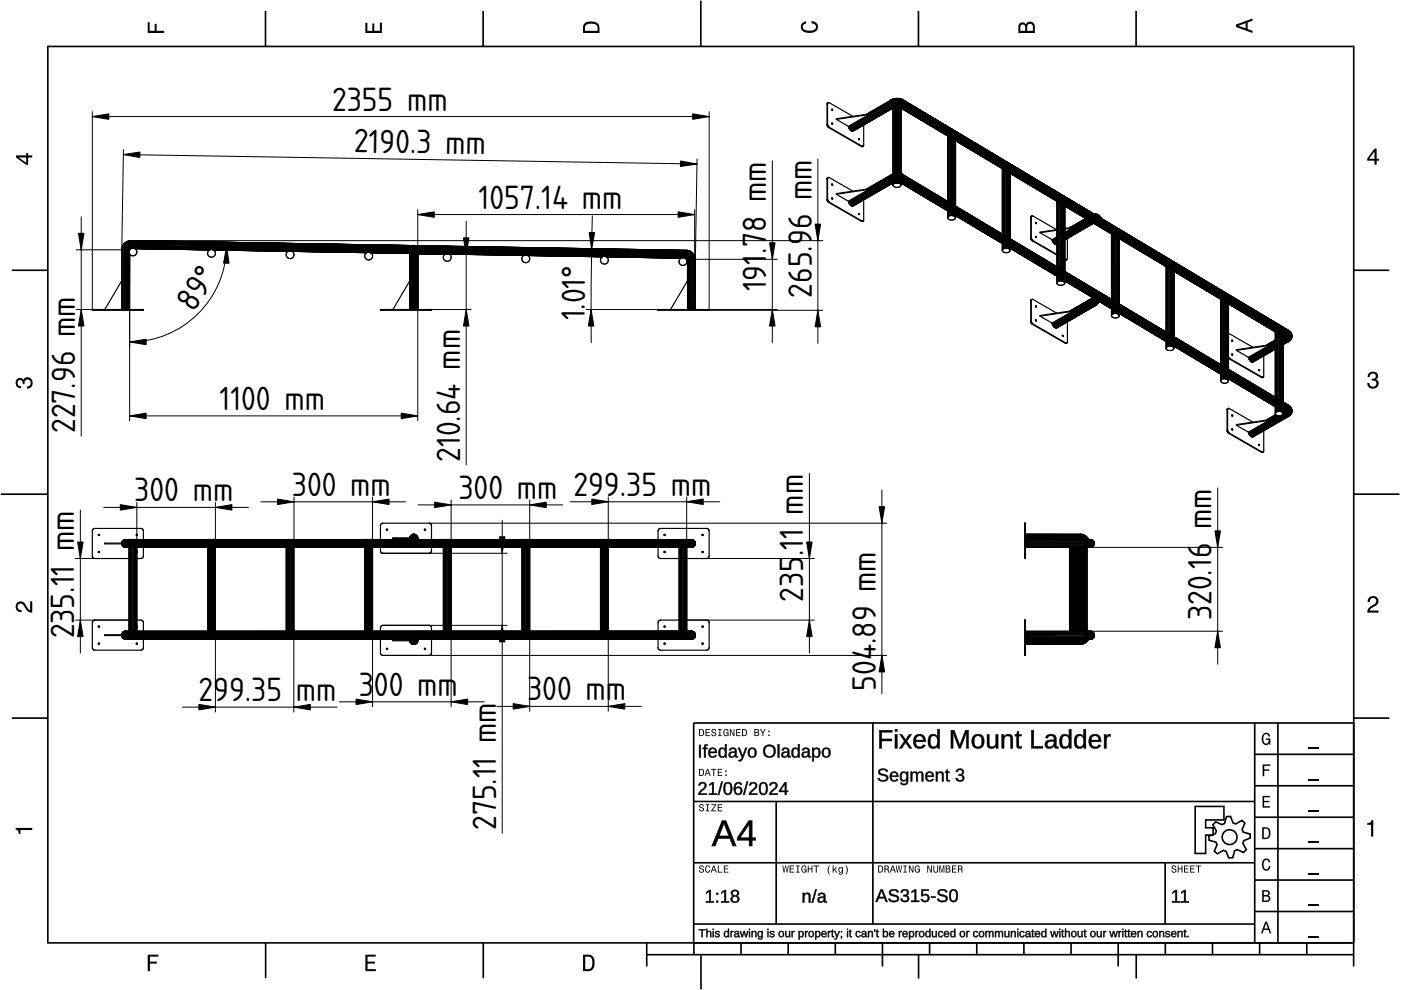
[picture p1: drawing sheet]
<svg xmlns="http://www.w3.org/2000/svg" width="297mm" height="210mm" viewBox="0 0 297 210" stroke-linecap="round" stroke-linejoin="round" font-family="sans-serif">
<defs><g id="words">
<g font-size="6.7">
<text x="70.4" y="23.4">2355 mm</text>
<text x="75" y="32.3" transform="rotate(1 75 32.3)">2190.3 mm</text>
<text x="101.5" y="44.2">1057.14 mm</text>
<text x="162.5" y="53.8" transform="rotate(-90 162.5 53.8)">.7</text>
<text x="162.5" y="49.3" transform="rotate(-90 162.5 49.3)">8 mm</text>
<text x="162.5" y="61.8" transform="rotate(-90 162.5 61.8)">191</text>
<text x="172.1" y="63.1" transform="rotate(-90 172.1 63.1)">265.96 mm</text>
<text x="41.1" y="66.3" transform="rotate(-56 41.1 66.3)">89°</text>
<text x="124" y="67.9" transform="rotate(-90 124 67.9)">1.01°</text>
<text x="46.6" y="86.9">1100 mm</text>
<text x="15.9" y="91.8" transform="rotate(-90 15.9 91.8)">227.96 mm</text>
<text x="97.6" y="97.9" transform="rotate(-90 97.6 97.9)">210.64 mm</text>
<text x="28.5" y="106.3">300 mm</text>
<text x="61.9" y="105.1">300 mm</text>
<text x="97.2" y="105.8">300 mm 299.35 mm</text>
<text x="170.3" y="109.1" transform="rotate(-90 170.3 109.1)">mm</text>
<text x="256.9" y="112.2" transform="rotate(-90 256.9 112.2)">mm</text>
<text x="170.3" y="117.9" transform="rotate(-90 170.3 117.9)">.</text>
<text x="170.3" y="116.6" transform="rotate(-90 170.3 116.6)">11</text>
<text x="170.3" y="127.6" transform="rotate(-90 170.3 127.6)">235</text>
<text x="256.9" y="131.5" transform="rotate(-90 256.9 131.5)">320.16</text>
<text x="15.7" y="135.4" transform="rotate(-90 15.7 135.4)">235.11 mm</text>
<text x="42.1" y="148.6">299.35</text>
<text x="62.7" y="148.6">mm</text>
<text x="76.1" y="147.5">3</text>
<text x="79.3" y="147.5">00 mm</text>
<text x="111.8" y="148.5">300 mm</text>
<text x="185.7" y="146.5" transform="rotate(-90 185.7 146.5)">504.89 mm</text>
<text x="105.2" y="176" transform="rotate(-90 105.2 176)">275.11 mm</text>
</g>
</g></defs>
<g fill="none" stroke="#000" stroke-width=".35">
<path d="M10.1 9.9h277M10.1 9.7v190.1M56.3 2.3v7.5M102.4 2.3v7.5M148.6 .1v9.8M194.7 2.3v7.5M240.9 2.3v7.5M287 9.7v195.2M2.5 57.3h7.5M287.1 57.3h7.5M.2 104.8h10M287 104.8h9.7"/>
<path d="M2.5 152.3h7.5M147 153.3h140.1M147.1 153.3v46.7M185.1 153.2v42.8M266 159.9h21M266 153.3v46.7M270.9 153.3v46.7M287.1 152.3h7.5M147 169.9h119M164.6 169.9v26M266 179.9h21M266 173.3h21"/>
<path d="M266 166.6h21M10 199.9h277.1M56.3 199.9v7.5M102.5 199.9v7.5M137.1 199.9v5M147 195.9h119M147 182.9h119M147.1 199.9v2.5M157.1 199.9v2.5M167.1 199.9v2.5M177.1 199.9v2.5M187.1 199.9v5"/>
<path d="M197.1 199.9v2.5M207.1 199.9v2.5M217.1 199.9v2.5M227.1 199.9v2.5M237.1 199.9v5M247 182.9v13M247.1 199.9v2.5M257.1 199.9v2.5M266 193.3h21M266 186.6h21M267.1 199.9v2.5M277.1 199.9v2.5"/>
<path d="M137.1 202.4h150M148.6 202.6v7.2M194.8 202.4v5.1M240.9 202.4v5.1"/>
</g>
<g fill="#000">
<path d="M31.3 4.7h.4v1.8h1.1v-1.4h.4v1.4h1.6v.5h-3.5z" fill-rule="evenodd"/>
<path d="M77.5 4.8h.4v1.7h1v-1.5h.5v1.5h1.1v-1.7h.5v2.2h-3.5z" fill-rule="evenodd"/>
<path d="M124 4.9a2.19 2.19 0 0 0-.4 2.1h3.5v-1.2a1.42 1.42 0 0 0-1.7-1.3zM124.3 5.2a2.14 2.14 0 0 1 2.3 .3l.1 1h-2.7l.1-1z" fill-rule="evenodd"/>
<path d="M170.1 4.9l.8-.4v.5a.7 .7 0 0 0-.7 .5 .7 .7 0 0 0 .3 .8 1.69 1.69 0 0 0 2.5-.6 .9 .9 0 0 0-.9-.8v-.5a1.24 1.24 0 0 1 1.3 1.1 1.24 1.24 0 0 1-1 1.4 2.22 2.22 0 0 1-2.5-.7l-.1-.5z" fill-rule="evenodd"/>
<path d="M216.1 5l-.2 .8v1.2h3.5v-1.3a.98 .98 0 0 0-.7-1.1 .98 .98 0 0 0-1.2 .6 .84 .84 0 0 0-1.4-.2zM216.4 5.3a.54 .54 0 0 1 .7-.1 .54 .54 0 0 1 .3 .6v.7h-1.1zM217.9 5.2a.62 .62 0 0 1 .7-.1 .62 .62 0 0 1 .4 .6v.8h-1.2z" fill-rule="evenodd"/>
<path d="M262.1 5.2v.5l3.5 1.3v-.5l-1.1-.3v-1.4l1.1-.4v-.5zM262.6 5.5l1.5-.6v1.1z" fill-rule="evenodd"/>
<path d="M3.4 32.9v.5l2.1 1.5h.5v-1.5h.8v-.5h-.8v-.5h-.4v.5zM4 33.4h1.6v1.1z" fill-rule="evenodd"/>
<path d="M291.4 31.5l-1.5 2.1v.5h1.5v.8h.5v-.8h.5v-.4h-.5v-2.2zM291.4 32.1v1.6h-1.1z" fill-rule="evenodd"/>
<path d="M3.6 80.4a.86 .86 0 0 1 1.4 .1 1.06 1.06 0 0 1 1.2-.5 1.06 1.06 0 0 1 .7 1.2 1.1 1.1 0 0 1-1.2 1.2v-.5a.71 .71 0 0 0 .8-.9 .71 .71 0 0 0-1.3-.1v.6h-.4a.61 .61 0 0 0-.3-.8 .61 .61 0 0 0-.8 .2 .61 .61 0 0 0 .2 .8l.6 .2v.4a1.15 1.15 0 0 1-1.2-.6 1.15 1.15 0 0 1 .3-1.3z" fill-rule="evenodd"/>
<path d="M290.3 79.1a1.08 1.08 0 0 1 1.3-.2 1.08 1.08 0 0 1 .5 1.3l-.4 .2a1.06 1.06 0 0 1 .6 1.3 1.06 1.06 0 0 1-1.2 .7 1.1 1.1 0 0 1-1.2-1.2h.4a.71 .71 0 0 0 1 .8 .71 .71 0 0 0 .1-1.3h-.6v-.4a.61 .61 0 0 0 .8-.3 .61 .61 0 0 0-.2-.8 .61 .61 0 0 0-.8 .2l-.2 .5h-.4z" fill-rule="evenodd"/>
<path d="M3.6 127.8a1.22 1.22 0 0 1 2 .7l.4 .6 .4 .3v-1.9h.4v2.4a1.8 1.8 0 0 1-1.7-1.4 .71 .71 0 0 0-.9-.5 .71 .71 0 0 0-.5 .8 .71 .71 0 0 0 .9 .6v.4a1.18 1.18 0 0 1-1.2-.6 1.18 1.18 0 0 1 .2-1.4z" fill-rule="evenodd"/>
<path d="M290.3 126.7a1.18 1.18 0 0 1 1.9 .3 1.18 1.18 0 0 1-1 1.7l-.5 .3-.3 .5h1.9v.4h-2.4a1.8 1.8 0 0 1 1.4-1.7 .71 .71 0 0 0 .5-.9 .71 .71 0 0 0-.9-.5 .71 .71 0 0 0-.5 .8h-.4z" fill-rule="evenodd"/>
<path d="M148.2 154.6v1.5h.5a.77 .77 0 0 0 .6-.8 .77 .77 0 0 0-.6-.7zM148.4 154.8a.58 .58 0 0 1 .7 .5 .58 .58 0 0 1-.7 .6zM149.6 154.6v1.5h.9v-.2h-.7v-.5h.6v-.2h-.6v-.4h.7v-.2zM151 154.7a.53 .53 0 0 0 0 .6 .53 .53 0 0 0 .6 .2 .32 .32 0 0 1-.3 .5 .32 .32 0 0 1-.3-.4h-.2a.5 .5 0 0 0 .7 .5 .5 .5 0 0 0 .1-.8l-.4-.1a.28 .28 0 0 1-.1-.4 .28 .28 0 0 1 .4-.1 .28 .28 0 0 1 .1 .3h.2a.51 .51 0 0 0-.3-.4 .51 .51 0 0 0-.5 .1zM152.3 154.6v.2h.2v1.1h-.2v.2h.7v-.2h-.3v-1.1h.3v-.2zM153.5 154.7a.81 .81 0 0 0 .5 1.4l.3-.2 .2 .2v-.8h-.6v.1h.4l-.2 .5a.6 .6 0 0 1-.5-.6 .6 .6 0 0 1 .4-.6l.2 .3h.3l-.2-.3a.53 .53 0 0 0-.8 0zM154.7 154.6v1.5h.2v-1.3l.6 1.3h.2v-1.5h-.2v1.2l-.5-1.2zM156.1 154.6v1.5h.9v-.2h-.7v-.5h.6v-.2h-.6v-.4h.7v-.2zM157.3 154.6v1.5h.5a.77 .77 0 0 0 .6-.8 .77 .77 0 0 0-.6-.7zM157.5 154.8a.57 .57 0 0 1 .7 .5 .57 .57 0 0 1-.7 .6zM159.9 154.6v1.5h.6a.42 .42 0 0 0 .5-.3 .42 .42 0 0 0-.3-.5l.2-.2-.1-.4zM160.1 154.8h.3a.23 .23 0 0 1 .3 .2 .23 .23 0 0 1-.3 .2h-.3zM160.1 155.4h.4a.26 .26 0 0 1 .3 .2 .26 .26 0 0 1-.3 .3h-.4zM161.1 154.6l.5 .9v.6h.2v-.6l.5-.9h-.2l-.4 .7-.3-.7zM162.9 155.8v.3h.3v-.3zM162.9 154.9v.3h.3v-.3z" fill-rule="evenodd"/>
<path d="M267.8 155.7a.85 .85 0 0 1 .9-.3 .85 .85 0 0 1 .6 .8h-.3l-.1-.3a.49 .49 0 0 0-.4-.3 .49 .49 0 0 0-.5 .3 1.2 1.2 0 0 0 .4 1.8 .66 .66 0 0 0 .6-.8h-.6v-.3h.9v1.3h-.1l-.1-.3-.3 .3a.85 .85 0 0 1-1.2-.7v-1.1z" fill-rule="evenodd"/>
<path d="M3.3 175.5h3.5v.5h-2.5v.8h-.3a.77 .77 0 0 0-.7-.9z" fill-rule="evenodd"/>
<path d="M148.4 170.6a.53 .53 0 0 0 0 .6 .53 .53 0 0 0 .6 .2 .32 .32 0 0 1-.3 .5 .32 .32 0 0 1-.3-.4h-.2a.5 .5 0 0 0 .7 .6 .5 .5 0 0 0 .1-.9l-.4-.1a.28 .28 0 0 1-.1-.4 .28 .28 0 0 1 .4-.1 .28 .28 0 0 1 .1 .4h.2a.51 .51 0 0 0-.3-.5 .51 .51 0 0 0-.5 .1zM149.7 170.5v.2h.2v1.1h-.2v.2h.7v-.2h-.3v-1.1h.3v-.2zM150.8 170.5v.2h.8l-.8 1.3h1.1v-.2h-.9l.9-1.3zM152.2 170.5v1.5h.9v-.2h-.7v-.5h.6v-.1h-.6v-.5h.7v-.2z" fill-rule="evenodd"/>
<path d="M148.2 163v1.5h.5a.77 .77 0 0 0 .6-.7 .77 .77 0 0 0-.6-.8zM148.4 163.2a.58 .58 0 0 1 .7 .6 .58 .58 0 0 1-.7 .5zM149.9 163l-.5 1.5h.2l.1-.4h.6l.2 .4h.2l-.6-1.5zM150 163.2l.3 .7h-.5zM150.8 163v.2h.4v1.3h.2v-1.3h.5v-.2zM152.2 163v1.5h.9v-.2h-.7v-.5h.6v-.2h-.6v-.4h.7v-.2zM153.8 164.2v.3h.3v-.3zM153.8 163.4v.3h.3v-.3z" fill-rule="evenodd"/>
<path d="M267.7 168.7h1.5v.3h-1.2v.8h1.1v.3h-1.1v.8h1.3v.3h-1.6z" fill-rule="evenodd"/>
<path d="M267.7 162.1h1.6v.3h-1.3v.7h1.1v.3h-1.1v1.2h-.3z" fill-rule="evenodd"/>
<path d="M267.6 175.4v2.5h.8a1.37 1.37 0 0 0 .7-2.2 1.56 1.56 0 0 0-1.5-.3zM267.9 175.7a.98 .98 0 0 1 1.2 .7 .98 .98 0 0 1-.7 1.2h-.5z" fill-rule="evenodd"/>
<path d="M289.9 174.5a.77 .77 0 0 0 .9-.7h.4v3.6h-.5v-2.5h-.8z" fill-rule="evenodd"/>
<path d="M148.4 183.6a.53 .53 0 0 0 0 .6 .53 .53 0 0 0 .6 .2 .32 .32 0 0 1-.3 .5 .32 .32 0 0 1-.3-.4h-.2a.5 .5 0 0 0 .7 .6 .5 .5 0 0 0 .1-.9l-.4-.1a.28 .28 0 0 1-.1-.4 .28 .28 0 0 1 .4-.1 .28 .28 0 0 1 .1 .4h.2a.51 .51 0 0 0-.3-.5 .51 .51 0 0 0-.5 .1zM149.6 183.7l-.1 .2a.67 .67 0 0 0 .1 .9 .67 .67 0 0 0 .8 .1l.2-.4h-.2l-.2 .3a.6 .6 0 0 1-.5-.5 .6 .6 0 0 1 .5-.6l.2 .3h.2l-.2-.4a.5 .5 0 0 0-.8 .1zM151.2 183.5l-.5 1.5h.2l.1-.4h.6l.2 .4h.2l-.6-1.5zM151.3 183.7l.3 .7h-.5zM152.2 183.5v1.5h1v-.2h-.8v-1.3zM153.5 183.5v1.5h.9v-.2h-.7v-.5h.6v-.2h-.6v-.4h.7v-.2z" fill-rule="evenodd"/>
<path d="M165.9 183.5l.2 1.5h.2l.3-1.3 .2 1.3h.2l.2-1.5h-.1l-.2 1.3-.2-1.3h-.2l-.2 1.3-.2-1.3zM167.4 183.5v1.5h1v-.2h-.8v-.5h.7v-.2h-.7v-.4h.7v-.2zM168.8 183.5v.2h.3v1.1h-.3v.2h.7v-.2h-.2v-1.1h.2v-.2zM170 183.7a.82 .82 0 0 0 .6 1.3l.3-.2 .1 .2v-.8h-.5v.2h.3l-.2 .4a.6 .6 0 0 1-.5-.5 .6 .6 0 0 1 .5-.6l.2 .3h.2l-.2-.4a.53 .53 0 0 0-.8 .1zM171.3 183.5v1.5h.2v-.7h.6v.7h.2v-1.5h-.2v.6h-.6v-.6zM172.5 183.5v.2h.5v1.3h.2v-1.3h.4v-.2zM175.8 183.5a1.35 1.35 0 0 0 .2 1.9 1.84 1.84 0 0 1 0-1.9zM176.5 183.5v1.5h.2v-.4l.2-.2 .4 .6h.2l-.4-.7 .4-.5h-.2l-.6 .6v-.9zM177.9 184a.59 .59 0 0 0-.2 .7 .59 .59 0 0 0 .7 .3l.1-.2a.31 .31 0 0 1-.1 .5 .31 .31 0 0 1-.4-.2h-.2a.47 .47 0 0 0 .5 .4 .47 .47 0 0 0 .4-.5v-1.2h-.2v.2l-.3-.2zM178 184.1l.1-.1a.42 .42 0 0 1 .4 .4 .42 .42 0 0 1-.4 .5l-.1-.3zM179.3 183.5a1.85 1.85 0 0 1 0 1.9 1.22 1.22 0 0 0 0-1.9z" fill-rule="evenodd"/>
<path d="M186.2 183.5v1.5h.5a.77 .77 0 0 0 .6-.7 .77 .77 0 0 0-.6-.8zM186.4 183.7a.58 .58 0 0 1 .6 .6 .58 .58 0 0 1-.6 .5zM187.5 183.5v1.5h.2v-.6a.45 .45 0 0 1 .5 .1 .45 .45 0 0 1 .1 .5h.2l-.2-.7a.42 .42 0 0 0 .1-.5 .42 .42 0 0 0-.4-.3zM187.7 183.7h.3a.26 .26 0 0 1 .3 .2 .26 .26 0 0 1-.4 .3h-.2zM189.2 183.5l-.6 1.5h.2l.2-.4h.6l.1 .4h.2l-.5-1.5zM189.3 183.7l.2 .7h-.4zM189.9 183.5l.3 1.5h.2l.2-1.3 .2 1.3h.2l.3-1.5h-.2l-.2 1.3-.2-1.3h-.2l-.2 1.3-.2-1.3zM191.5 183.5v.2h.3v1.1h-.3v.2h.8v-.2h-.3v-1.1h.3v-.2zM192.7 183.5v1.5h.2v-1.2l.6 1.2h.2v-1.5h-.2v1.2l-.6-1.2zM194.1 183.7a.81 .81 0 0 0 .5 1.3l.3-.2 .1 .2v-.8h-.5v.2h.3l-.2 .4a.6 .6 0 0 1-.5-.5 .6 .6 0 0 1 .5-.6l.2 .3h.2l-.2-.4a.53 .53 0 0 0-.7 .1zM196.6 183.5v1.5h.2v-1.2l.6 1.2h.2v-1.5h-.2v1.2l-.6-1.2zM197.9 183.5v.9a.52 .52 0 0 0 .5 .6 .52 .52 0 0 0 .5-.6v-.9h-.2v.9a.33 .33 0 0 1-.3 .5 .33 .33 0 0 1-.3-.5v-.9zM199.2 183.5v1.5h.1v-1.4l.3 1.4h.2l.3-1.4v1.4h.1v-1.5h-.2l-.3 1.3-.3-1.3zM200.5 183.5v1.5h.6a.42 .42 0 0 0 .4-.3 .42 .42 0 0 0-.2-.5l.2-.2-.1-.4zM200.7 183.7h.3a.23 .23 0 0 1 .3 .2 .23 .23 0 0 1-.3 .2h-.3zM200.7 184.3h.3a.26 .26 0 0 1 .3 .3 .26 .26 0 0 1-.3 .2h-.3zM201.8 183.5v1.5h1v-.2h-.8v-.5h.7v-.2h-.7v-.4h.8v-.2zM203.1 183.5v1.5h.2v-.6a.45 .45 0 0 1 .5 .1 .45 .45 0 0 1 .1 .5h.2l-.2-.7a.42 .42 0 0 0 .1-.5 .42 .42 0 0 0-.4-.3zM203.3 183.7h.3a.26 .26 0 0 1 .3 .2 .26 .26 0 0 1-.4 .3h-.2z" fill-rule="evenodd"/>
<path d="M248.5 183.6a.53 .53 0 0 0 0 .6 .53 .53 0 0 0 .6 .2 .32 .32 0 0 1-.2 .5 .32 .32 0 0 1-.3-.4h-.2a.5 .5 0 0 0 .6 .6 .5 .5 0 0 0 .2-.9l-.4-.1a.28 .28 0 0 1-.1-.4 .28 .28 0 0 1 .3-.1 .28 .28 0 0 1 .2 .4h.2a.51 .51 0 0 0-.3-.5 .51 .51 0 0 0-.6 .1zM249.7 183.5v1.5h.2v-.7h.6v.7h.2v-1.5h-.2v.6h-.6v-.6zM251 183.5v1.5h1v-.2h-.8v-.5h.7v-.2h-.7v-.4h.8v-.2zM252.3 183.5v1.5h1v-.2h-.8v-.5h.7v-.2h-.7v-.4h.8v-.2zM253.5 183.5v.2h.5v1.3h.2v-1.3h.5v-.2z" fill-rule="evenodd"/>
<path d="M268.3 195.4l-1 2.5h.4l.2-.7h1l.3 .7h.3l-.9-2.5zM268.4 195.8l.4 1.1h-.7z" fill-rule="evenodd"/>
<path d="M267.6 188.7v2.5h1a.7 .7 0 0 0 .7-.5 .7 .7 0 0 0-.4-.8 .61 .61 0 0 0 .3-.8 .61 .61 0 0 0-.7-.4zM267.9 189h.6a.38 .38 0 0 1 .4 .4 .38 .38 0 0 1-.5 .4h-.5zM267.9 190.1h.6a.44 .44 0 0 1 .5 .4 .44 .44 0 0 1-.5 .4h-.6z" fill-rule="evenodd"/>
<path d="M267.8 182.3a.85 .85 0 0 1 .9-.3 .85 .85 0 0 1 .6 .8h-.3l-.1-.2a.47 .47 0 0 0-.4-.3 .47 .47 0 0 0-.4 .3 1.21 1.21 0 0 0 .4 1.7 .64 .64 0 0 0 .5-.7h.4a.89 .89 0 0 1-.8 1 .89 .89 0 0 1-1-.7v-1.1z" fill-rule="evenodd"/>
<path d="M31.3 202.4h2.3v.4h-1.8v1.1h1.5v.4h-1.5v1.6h-.5z" fill-rule="evenodd"/>
<path d="M77.5 202.4h2.1v.4h-1.7v1.1h1.6v.4h-1.6v1.2h1.8v.4h-2.2z" fill-rule="evenodd"/>
<path d="M123.6 202.4v3.5h1.2a1.42 1.42 0 0 0 1.3-1.7 1.38 1.38 0 0 0-1.3-1.8zM124.1 202.8l1 .1a1.89 1.89 0 0 1 0 2.5l-1 .1z" fill-rule="evenodd"/>
</g>
<path d="M277.3 158.6h2.2M277.3 178.6h2.2M277.3 172h2.2M277.3 165.3h2.2M277.3 198.6h2.2M277.3 192h2.2M277.3 185.3h2.2" fill="none" stroke="#000" stroke-width=".25"/>
<g fill="#000">
<path d="M186.4 154.8h2.8v.4h-2.3v1.5h2.2v.4h-2.2v1.6h-.5zM189.7 155.7h.5v3h-.5zM189.7 154.6h.5v.5h-.5zM190.7 155.7h.6l.7 1.2 .7-1.2h.6l-1 1.4 1 1.6h-.5l-.8-1.3-.8 1.3h-.5l1-1.6zM194 156a1.34 1.34 0 0 1 1.6-.2 1.34 1.34 0 0 1 .7 1.5h-2.1a.86 .86 0 0 0 .5 1 .86 .86 0 0 0 1-.4l.5 .1a1.4 1.4 0 0 1-1.8 .6 1.4 1.4 0 0 1-.7-1.8zM194.4 156.3l-.2 .6h1.6a.79 .79 0 0 0-.5-.8 .79 .79 0 0 0-.9 .2zM197.1 155.9a1.05 1.05 0 0 1 1.6 .3v-1.6h.5v4.1h-.4v-.5a1.13 1.13 0 0 1-1.5 .4 1.13 1.13 0 0 1-.6-1.4l.1-.6zM197.6 156.1a1.73 1.73 0 0 0 .1 2.2h.2a.9 .9 0 0 0 .8-1.2 .82 .82 0 0 0-.2-.9 .82 .82 0 0 0-.9-.1zM201.6 154.8h.7l1.2 3.3 1.2-3.3h.6v3.9h-.4v-3.4l-1.2 3.4h-.4l-1.2-3.4v3.4h-.5zM206.5 155.9a1.39 1.39 0 0 1 1.7 0 1.39 1.39 0 0 1 .4 1.6 1.32 1.32 0 0 1-1.4 1.2 1.32 1.32 0 0 1-1.2-1.5l.1-.6zM206.9 156.1a1.58 1.58 0 0 0 .2 2.2h.2a.88 .88 0 0 0 .9-1.1 .85 .85 0 0 0-.3-1 .85 .85 0 0 0-1-.1zM209.3 155.7h.5v1.9a.71 .71 0 0 0 .7 .8 .71 .71 0 0 0 .6-1v-1.7h.5v3h-.4l-.1-.5a.99 .99 0 0 1-1.1 .5 .99 .99 0 0 1-.7-1zM212.4 155.7h.4l.1 .5a.99 .99 0 0 1 1.1-.5 .99 .99 0 0 1 .7 1v2h-.5v-1.9a.71 .71 0 0 0-.7-.8 .71 .71 0 0 0-.6 .9v1.8h-.5zM215.7 155.1h.3v.6h.6v.4h-.6v2l.2 .2h.4v.3l-.3 .1a.6 .6 0 0 1-.8-.7v-1.9h-.3v-.4h.3zM218.7 154.8h.5v3.4h1.9v.5h-2.4zM222 155.9a1.17 1.17 0 0 1 1.2-.3 1.17 1.17 0 0 1 .8 1v1.5l.1 .2h.3v.3a.59 .59 0 0 1-.6 .1 .59 .59 0 0 1-.3-.6 1 1 0 0 1-1.2 .6 1 1 0 0 1-.7-1.1l.4-.6 1.5-.1a.67 .67 0 0 0-.5-.9 .67 .67 0 0 0-.8 .5h-.5zM222.3 157.4a.61 .61 0 0 0 0 .9 .61 .61 0 0 0 1-.3l.2-.8zM225 155.9a1.05 1.05 0 0 1 1.6 .3v-1.6h.5v4.1h-.4l-.1-.5a1.13 1.13 0 0 1-1.4 .4 1.13 1.13 0 0 1-.6-1.4l.1-.6zM225.4 156.1a1.73 1.73 0 0 0 .2 2.2h.2a.9 .9 0 0 0 .8-1.2 .82 .82 0 0 0-.2-.9 .82 .82 0 0 0-1-.1zM228.1 155.9a1.05 1.05 0 0 1 1.6 .3v-1.6h.5v4.1h-.4v-.5a1.13 1.13 0 0 1-1.5 .4 1.13 1.13 0 0 1-.6-1.4l.1-.6zM228.6 156.1a1.73 1.73 0 0 0 .1 2.2h.2a.9 .9 0 0 0 .8-1.2 .82 .82 0 0 0-.2-.9 .82 .82 0 0 0-.9-.1zM231.2 156a1.34 1.34 0 0 1 1.6-.2 1.34 1.34 0 0 1 .7 1.5h-2.1a.86 .86 0 0 0 .5 1 .86 .86 0 0 0 1-.4l.5 .1a1.4 1.4 0 0 1-1.8 .6 1.4 1.4 0 0 1-.7-1.8zM231.6 156.3l-.2 .6h1.6a.79 .79 0 0 0-.5-.8 .79 .79 0 0 0-.9 .2zM234.1 155.7h.4l.1 .6a.71 .71 0 0 1 .9-.6v.4a.74 .74 0 0 0-.8 .2 .74 .74 0 0 0-.1 .8v1.6h-.5z"/>
<path d="M186.4 154.8h2.8v.5l-2.3-.1v1.5l2.2-.1v.5h-2.2l.1 1.6h-.6zM186.4 154.8v3.9h.5v-1.6h2.2v-.4h-2.2v-1.5h2.3v-.4zM189.7 155.7h.6v3h-.6zM189.7 155.7v3h.5v-3zM189.7 154.6h.6v.5h-.6zM189.7 154.6v.5h.5v-.5zM190.6 155.7h.7l.7 1.2 .7-1.2h.7l-1.1 1.4 1.1 1.6h-.6l-.8-1.3-.8 1.3h-.6l1.1-1.6zM190.7 155.7l1.1 1.4-1.1 1.6h.5l.8-1.3 .8 1.3h.5l-1.1-1.6 1.1-1.4h-.6l-.7 1.2-.7-1.2zM193.9 156a1.36 1.36 0 0 1 1.7-.3 1.36 1.36 0 0 1 .7 1.6h-2.1a.84 .84 0 0 0 .5 .9 .84 .84 0 0 0 1.1-.4l.4 .2a1.44 1.44 0 0 1-1.8 .6 1.44 1.44 0 0 1-.8-1.8zM194 156.1a1.53 1.53 0 0 0-.2 1.7 1.53 1.53 0 0 0 1.6 .8l.8-.5-.5-.2a.78 .78 0 0 1-1.2 .4l-.3-.4-.1-.7 2.1 .1a1.3 1.3 0 0 0-.6-1.5 1.3 1.3 0 0 0-1.6 .3zM194.4 156.3l-.2 .6h1.5a.75 .75 0 0 0-.4-.8 .75 .75 0 0 0-.9 .2zM194.4 156.2a.81 .81 0 0 1 .9-.2 .81 .81 0 0 1 .5 1h-1.7zM197.1 155.9a1.02 1.02 0 0 1 1.6 .3v-1.6h.6v4.1h-.6v-.5a1.03 1.03 0 0 1-1.7 .2l-.3-.8a2.16 2.16 0 0 1 .4-1.7zM197.2 155.9a1.91 1.91 0 0 0 .3 2.7 1.17 1.17 0 0 0 1.3-.5v.6h.4v-4.1h-.5v1.6a.98 .98 0 0 0-1.5-.3zM197.6 156.2a1.71 1.71 0 0 0 .1 2.1h.5a1.41 1.41 0 0 0 0-2.2zM197.5 156.1a.86 .86 0 0 1 1 .1 .86 .86 0 0 1 .3 .9 .86 .86 0 0 1-.3 1.1 .86 .86 0 0 1-1.1-.1l-.2-1.3zM201.6 154.8h.7l1.2 3.3 1.1-3.3h.8v3.9h-.6l.1-3.4-.1 .5-1.1 2.9h-.4l-1.3-3.4 .1 3.4h-.5zM201.6 154.8v3.9h.5v-3.4l1.2 3.4h.4l1.2-3.4v3.4h.4v-3.9h-.6l-1.2 3.3-1.2-3.3zM206.5 155.9a1.44 1.44 0 0 1 1.7 0 1.44 1.44 0 0 1 .5 1.6 1.36 1.36 0 0 1-1.5 1.2 1.36 1.36 0 0 1-1.2-1.5v-.6zM206.5 155.9a1.56 1.56 0 0 0-.4 1.7 1.56 1.56 0 0 0 1.2 1.1 1.33 1.33 0 0 0 1.3-1.9 1.25 1.25 0 0 0-.7-1.1 1.25 1.25 0 0 0-1.4 .2zM206.9 156.2a1.54 1.54 0 0 0 .2 2.1h.2a.84 .84 0 0 0 .8-1.1 .81 .81 0 0 0-.2-1 .81 .81 0 0 0-1 0zM206.9 156.1a.9 .9 0 0 1 1 .1 .9 .9 0 0 1 .3 1 .9 .9 0 0 1-.8 1.2 .9 .9 0 0 1-.9-1.2l.1-.7zM209.2 155.7h.6v1.9a.66 .66 0 0 0 .7 .7 .66 .66 0 0 0 .6-.9v-1.7h.6v3h-.6v-.5a1 1 0 0 1-1.1 .5 1 1 0 0 1-.8-1zM209.3 155.7v2a.97 .97 0 0 0 .8 .9 .97 .97 0 0 0 1-.5l.1 .6h.4v-3h-.5l.1 1.7a.75 .75 0 0 1-.7 1 .75 .75 0 0 1-.8-.8l.1-1.9zM212.3 155.7h.6v.5a1 1 0 0 1 1.1-.6 1 1 0 0 1 .8 1.1v2h-.6v-1.9a.66 .66 0 0 0-.7-.7 .66 .66 0 0 0-.6 .8v1.8h-.6zM212.4 155.7v3h.5l-.1-1.8a.75 .75 0 0 1 .7-.9 .75 .75 0 0 1 .8 .8l-.1 1.9h.5v-2a.97 .97 0 0 0-.7-1 .97 .97 0 0 0-1.1 .6l-.1-.6zM215.7 155h.4l-.1 .7h.6v.4h-.6l.1 2 .1 .1h.5v.4a.79 .79 0 0 1-1.2-.6v-1.9h-.4v-.4h.4zM215.7 155.1l-.1 .7-.4-.1v.4l.4-.1v2a.65 .65 0 0 0 .3 .6 .65 .65 0 0 0 .7 0v-.3h-.4l-.2-.4v-1.9l.6 .1v-.4l-.6 .1v-.7zM218.6 154.8h.6v3.4h2v.5h-2.6zM218.7 154.8v3.9h2.4v-.5l-2 .1 .1-3.5zM221.9 155.9a1.26 1.26 0 0 1 2.1 .7v1.5l.1 .2h.3v.3a.6 .6 0 0 1-.6 .1 .6 .6 0 0 1-.3-.6 1.03 1.03 0 0 1-1.3 .7 1.03 1.03 0 0 1-.7-1.3 1.03 1.03 0 0 1 1.3-.7l.6 .1a.64 .64 0 0 0-.4-.8 .64 .64 0 0 0-.8 .4h-.6zM222.1 155.9l-.4 .6h.5a.62 .62 0 0 1 .4-.6 .62 .62 0 0 1 .6 .2l.2 .2 .1 .6h-.7a.94 .94 0 0 0-1.2 .5 .94 .94 0 0 0 .5 1.2 .94 .94 0 0 0 1.2-.3l.2-.3a.55 .55 0 0 0 .3 .6 .55 .55 0 0 0 .6 0v-.3l-.3 .1-.2-.3v-1.5a1.12 1.12 0 0 0-.7-.9 1.12 1.12 0 0 0-1.1 .2zM222.3 157.4a.57 .57 0 0 0 .1 .9 .57 .57 0 0 0 .8-.3l.3-.8zM222.2 157.3l1.3-.1a.85 .85 0 0 1-.4 1 .85 .85 0 0 1-1.1-.2zM225 155.9a1.02 1.02 0 0 1 1.6 .3v-1.6h.6v4.1h-.6v-.5a1.03 1.03 0 0 1-1.7 .2l-.3-.8a2.16 2.16 0 0 1 .4-1.7zM225.1 155.9a1.91 1.91 0 0 0 .3 2.7 1.17 1.17 0 0 0 1.3-.5v.6h.4v-4.1h-.5v1.6a.98 .98 0 0 0-1.5-.3zM225.5 156.2a1.71 1.71 0 0 0 .1 2.1h.5a1.41 1.41 0 0 0 0-2.2zM225.4 156.1a.86 .86 0 0 1 1 .1 .86 .86 0 0 1 .3 .9 .86 .86 0 0 1-.3 1.1 .86 .86 0 0 1-1.1-.1l-.2-1.3zM228.1 155.9a1.02 1.02 0 0 1 1.6 .3v-1.6h.6v4.1h-.6v-.5a1.03 1.03 0 0 1-1.7 .2l-.3-.8a2.16 2.16 0 0 1 .4-1.7zM228.2 155.9a1.91 1.91 0 0 0 .3 2.7 1.17 1.17 0 0 0 1.3-.5v.6h.4v-4.1h-.5v1.6a.98 .98 0 0 0-1.5-.3zM228.6 156.2a1.71 1.71 0 0 0 .1 2.1h.5a1.41 1.41 0 0 0 0-2.2zM228.5 156.1a.86 .86 0 0 1 1 .1 .86 .86 0 0 1 .3 .9 .86 .86 0 0 1-.3 1.1 .86 .86 0 0 1-1.1-.1l-.2-1.3zM231.1 156a1.36 1.36 0 0 1 1.7-.3 1.36 1.36 0 0 1 .7 1.6h-2.1a.84 .84 0 0 0 .5 .9 .84 .84 0 0 0 1.1-.4l.4 .2a1.44 1.44 0 0 1-1.8 .6 1.44 1.44 0 0 1-.8-1.8zM231.2 156.1a1.53 1.53 0 0 0-.2 1.7 1.53 1.53 0 0 0 1.6 .8l.8-.5-.5-.2a.78 .78 0 0 1-1.2 .4l-.3-.4-.1-.7 2.1 .1a1.3 1.3 0 0 0-.6-1.5 1.3 1.3 0 0 0-1.6 .3zM231.6 156.3l-.2 .6h1.5a.75 .75 0 0 0-.4-.8 .75 .75 0 0 0-.9 .2zM231.6 156.2a.81 .81 0 0 1 .9-.2 .81 .81 0 0 1 .5 1h-1.7zM234 155.7h.6v.6a.65 .65 0 0 1 .9-.6v.5a.69 .69 0 0 0-.7 .2 .69 .69 0 0 0-.2 .7v1.6h-.6zM234.1 155.7v3h.5l-.1-1.6a.74 .74 0 0 1 .2-.8 .74 .74 0 0 1 .8-.2v-.4a.96 .96 0 0 0-1 .7v-.7z"/>
<path d="M148.3 166a.9 .9 0 0 1 1.4 .1 .9 .9 0 0 1-.5 1.4l-.8 .7h1.5v.4h-1.9l.2-.6 .5-.6a.75 .75 0 0 0 .4-1.2h-.5l-.1 .4h-.5zM148.4 166l-.3 .5h.3a.56 .56 0 0 1 .9-.3 .56 .56 0 0 1-.1 .9l-.9 .8-.2 .6h1.7v-.3l-1.4 .1 .5-.7a.97 .97 0 0 0 .5-1.7h-.7zM150.3 166.3l.7-.5h.4l-.1 2.4h.7v.4h-1.7v-.4h.7v-2l-.7 .5zM150.4 166.3v.3l.6-.5v2.2l-.7-.1v.3h1.7v-.3l-.7 .1v-2.4h-.3zM152.9 165.7h.4l-.8 2.9h-.4zM152.9 165.7l-.7 2.9h.3l.7-2.8zM153.8 165.9a1.04 1.04 0 0 1 1.2 .1 1.04 1.04 0 0 1 .3 1.2 1.01 1.01 0 0 1-.4 1.2 1.01 1.01 0 0 1-1.3-.2 2.22 2.22 0 0 1 .2-2.3zM153.8 166a1.81 1.81 0 0 0 .2 2.5 1 1 0 0 0 1.2-1.3 .97 .97 0 0 0-.3-1.1 .97 .97 0 0 0-1.1-.1zM154 166.2a1.79 1.79 0 0 0 .1 2h.4a1.62 1.62 0 0 0 0-2zM154 166.2l.5-.1a1.65 1.65 0 0 1 0 2.2h-.4a1.69 1.69 0 0 1-.1-2.1zM156 165.9a.77 .77 0 0 1 .8-.1 .77 .77 0 0 1 .5 .6l-.3 .1a.53 .53 0 0 0-.7-.3 .53 .53 0 0 0-.3 .6l-.1 .3a.78 .78 0 0 1 .7-.4 .78 .78 0 0 1 .7 .5 .95 .95 0 0 1-.6 1.4 .95 .95 0 0 1-1.1-1v-1zM156.1 166a1.73 1.73 0 0 0 .2 2.5 .84 .84 0 0 0 1-1 .84 .84 0 0 0-1.4-.4 .72 .72 0 0 1 .1-.8 .72 .72 0 0 1 .9-.1l.1 .2h.3a.76 .76 0 0 0-1.2-.4zM155.9 167.6a.55 .55 0 0 0 1.1 0 .55 .55 0 0 0-1.1 0zM155.8 167.7a.65 .65 0 0 1 1.3 0 .65 .65 0 0 1-1.3 0zM158.3 165.7h.4l-.8 2.9h-.4zM158.3 165.7l-.7 2.9h.2l.8-2.8zM159.1 166a.9 .9 0 0 1 1.4 .1 .9 .9 0 0 1-.5 1.4l-.8 .7h1.4v.4h-1.8l.1-.6 .6-.6a.75 .75 0 0 0 .4-1.2h-.5l-.2 .4h-.4zM159.1 166l-.3 .5h.4a.56 .56 0 0 1 .9-.3 .56 .56 0 0 1-.2 .9l-.8 .8-.3 .6h1.8v-.3l-1.5 .1 .6-.7a.97 .97 0 0 0 .4-1.7h-.6zM161.3 165.9a1.04 1.04 0 0 1 1.2 .1 1.04 1.04 0 0 1 .3 1.2 1.01 1.01 0 0 1-.4 1.2 1.01 1.01 0 0 1-1.3-.2 2.22 2.22 0 0 1 .2-2.3zM161.3 166a1.81 1.81 0 0 0 .3 2.5 1 1 0 0 0 1.1-1.3 .97 .97 0 0 0-.3-1.1 .97 .97 0 0 0-1.1-.1zM161.5 166.2a1.79 1.79 0 0 0 .2 2h.3a1.62 1.62 0 0 0 0-2zM161.5 166.2l.5-.1a1.65 1.65 0 0 1 0 2.2h-.4a1.69 1.69 0 0 1-.1-2.1zM163.4 166a.9 .9 0 0 1 1.4 .1 .9 .9 0 0 1-.5 1.4l-.8 .7h1.4v.4h-1.8l.1-.6 .6-.6a.75 .75 0 0 0 .4-1.2h-.5l-.2 .4h-.4zM163.4 166l-.3 .5h.4a.56 .56 0 0 1 .9-.3 .56 .56 0 0 1-.2 .9l-.8 .8-.3 .6h1.8v-.3l-1.5 .1 .6-.7a.97 .97 0 0 0 .4-1.7h-.6zM166.4 165.8h.4l-.1 1.8h.5v.4l-.5-.1 .1 .7h-.4v-.7l-1.3 .1v-.4zM166.4 165.9l-1.2 1.8v.2h1.3l-.1 .6h.3v-.6h.4v-.3l-.4 .1v-1.8zM166.4 166.2l-.9 1.5 .9-.1zM166.4 166.2l.1 1.5h-1.1z"/>
<path d="M148.3 166a.86 .86 0 0 1 1.4 .2 .86 .86 0 0 1-.5 1.2l-.8 .8h1.4v.3h-1.7a2.58 2.58 0 0 1 1.2-1.5 .52 .52 0 0 0-.1-.9 .52 .52 0 0 0-.8 .4h-.3zM150.4 166.3l.6-.4h.3v2.3h.7v.3h-1.7v-.3h.7v-2l-.6 .4zM152.9 165.7h.3l-.7 2.9h-.3zM153.8 166a1 1 0 0 1 1.2 .1 1 1 0 0 1 .2 1.1 .97 .97 0 0 1-.3 1.2 .97 .97 0 0 1-1.3-.2 2.18 2.18 0 0 1 .2-2.2zM154 166.2a1.8 1.8 0 0 0 .1 2h.4a1.64 1.64 0 0 0 0-2.1zM156 166l.3-.1a.79 .79 0 0 1 1 .5h-.3a.56 .56 0 0 0-.7-.2 .56 .56 0 0 0-.4 .6v.3a.87 .87 0 0 1 1.3 .1 .87 .87 0 0 1-.1 1.2 .87 .87 0 0 1-1.3-.2 2.08 2.08 0 0 1 .2-2.2zM155.9 167.7a.58 .58 0 0 0 1.1 0 .58 .58 0 0 0-1.1 0zM158.3 165.7h.3l-.8 2.9h-.3zM159.1 166a.86 .86 0 0 1 1.3 .2 .86 .86 0 0 1-.4 1.2l-.8 .8h1.4v.3h-1.8a2.58 2.58 0 0 1 1.2-1.5 .52 .52 0 0 0-.1-.9 .52 .52 0 0 0-.7 .4h-.4zM161.3 166a1 1 0 0 1 1.2 .1 1 1 0 0 1 .3 1.1 .97 .97 0 0 1-.4 1.2 .97 .97 0 0 1-1.3-.2 2.18 2.18 0 0 1 .2-2.2zM161.5 166.2a1.8 1.8 0 0 0 .2 2h.3a1.64 1.64 0 0 0 0-2.1zM163.4 166a.86 .86 0 0 1 1.4 .2 .86 .86 0 0 1-.5 1.2l-.8 .8h1.4v.3h-1.8a2.58 2.58 0 0 1 1.2-1.5 .52 .52 0 0 0-.1-.9 .52 .52 0 0 0-.7 .4h-.4zM166.4 165.9h.3v1.7h.4v.3h-.4v.6h-.3v-.6h-1.2v-.2zM166.4 166.2l-.9 1.4h.9z"/>
<path d="M148.2 157.9h.4v2.7h-.4zM148.2 157.9v2.7h.4v-2.7zM149.4 157.9l.7-.1v.3l-.4 .1-.1 .3h.5v.4l-.5-.1 .1 1.8h-.5l.1-1.8-.3 .1v-.4l.3 .1zM149.4 158l-.1 .6h-.3v.2h.3v1.8h.3v-1.8h.4v-.2h-.4a.33 .33 0 0 1 0-.4 .33 .33 0 0 1 .4-.1v-.3zM150.4 158.8a.95 .95 0 0 1 1.2-.2 .95 .95 0 0 1 .4 1.1h-1.4a.57 .57 0 0 0 .4 .6 .57 .57 0 0 0 .7-.3l.3 .1a.89 .89 0 0 1-.7 .6 .89 .89 0 0 1-.9-.3l-.3-.8zM150.4 158.8a1.03 1.03 0 0 0-.1 1.3 1.03 1.03 0 0 0 1.3 .4l.3-.3-.2-.1a.62 .62 0 0 1-.8 .3 .62 .62 0 0 1-.4-.8l1.4 .1a.89 .89 0 0 0-.4-1 .89 .89 0 0 0-1.1 .1zM150.7 159l-.2 .4h1.1l-.3-.6zM150.7 158.9a.57 .57 0 0 1 .7-.1 .57 .57 0 0 1 .2 .6h-1.1zM152.5 158.8a.71 .71 0 0 1 1.2 .1v-1.1h.4v2.8h-.4v-.3a.72 .72 0 0 1-.7 .4 .72 .72 0 0 1-.6-.5l-.1-.6zM152.5 158.8l-.1 .8a.77 .77 0 0 0 .4 .9 .77 .77 0 0 0 1-.3l-.1 .4h.4v-2.8h-.4v1.1a.73 .73 0 0 0-1.2-.1zM152.8 159a.95 .95 0 0 0 .4 1.3 .82 .82 0 0 0 .5-.7 .82 .82 0 0 0-.5-.8zM152.9 158.8a.61 .61 0 0 1 .7 .1 .61 .61 0 0 1 .2 .7 .61 .61 0 0 1-.6 .8 .61 .61 0 0 1-.6-.8zM154.8 158.6a.85 .85 0 0 1 .9-.1 .85 .85 0 0 1 .5 .7v1l.3 .2a.37 .37 0 0 1-.4 .3 .37 .37 0 0 1-.3-.5 .73 .73 0 0 1-.9 .5 .73 .73 0 0 1-.5-.9 .73 .73 0 0 1 1-.5l.4 .1a.44 .44 0 0 0-.3-.6 .44 .44 0 0 0-.6 .3h-.4zM154.8 158.7l-.2 .4h.3a.5 .5 0 0 1 .6-.4 .5 .5 0 0 1 .3 .7h-.4a.66 .66 0 0 0-.9 .5 .66 .66 0 0 0 .5 .8 .66 .66 0 0 0 .8-.5l.3 .4h.4v-.2h-.3l-.1-.2v-1a.77 .77 0 0 0-.5-.6 .77 .77 0 0 0-.8 .1zM155 159.7a.38 .38 0 0 0 0 .6 .38 .38 0 0 0 .6-.1l.2-.6zM155 159.7l.8-.2a.57 .57 0 0 1-.3 .8 .57 .57 0 0 1-.7-.3zM156.4 158.5h.5l.6 1.7 .5-1.7h.5l-.8 2.1a.82 .82 0 0 1-1.2 .8v-.3l.4-.1 .4-.4zM156.5 158.6l.8 2-.3 .5h-.4v.2a.79 .79 0 0 0 1-.7l.8-2h-.4l-.6 1.8-.6-1.8zM158.9 158.7a1.02 1.02 0 0 1 1.2 0 1.02 1.02 0 0 1 .3 1.2 1 1 0 0 1-1.3 .7 1 1 0 0 1-.5-1.4zM158.8 158.8a1.04 1.04 0 0 0-.2 1.2 1.04 1.04 0 0 0 1.1 .6 1.02 1.02 0 0 0 .6-1.3 1.02 1.02 0 0 0-1.2-.7zM159.2 158.9a.9 .9 0 0 0 .3 1.4 .82 .82 0 0 0 .5-.7 .82 .82 0 0 0-.5-.8zM159.1 158.8a.64 .64 0 0 1 .8 .1 .64 .64 0 0 1 .2 .7 .64 .64 0 0 1-.6 .8 .64 .64 0 0 1-.6-.8zM161.7 159.3a1.42 1.42 0 0 1 2.8 0 1.42 1.42 0 0 1-2.8 0zM161.7 159.3a1.35 1.35 0 0 0 2.7 0 1.35 1.35 0 0 0-2.7 0zM162.5 158.5a1.02 1.02 0 0 0-.1 1.4 1.02 1.02 0 0 0 1.4 .1 1.03 1.03 0 0 0 .1-1.3 1.03 1.03 0 0 0-1.3-.3zM162.4 158.4a1.06 1.06 0 0 1 1.4 .1 1.06 1.06 0 0 1 0 1.5 1.06 1.06 0 0 1-1.4 .1l-.3-.8zM164.8 157.8h.5v2.8h-.5zM164.9 157.8v2.8h.3v-2.8zM166 158.6a.85 .85 0 0 1 .9-.1 .85 .85 0 0 1 .5 .7v1l.3 .2a.37 .37 0 0 1-.5 .3 .37 .37 0 0 1-.2-.5 .73 .73 0 0 1-.9 .5 .73 .73 0 0 1-.5-.9 .73 .73 0 0 1 .9-.5l.5 .1a.44 .44 0 0 0-.4-.6 .44 .44 0 0 0-.5 .3h-.4zM166 158.7l-.3 .4h.4a.5 .5 0 0 1 .6-.4 .5 .5 0 0 1 .3 .7h-.5a.66 .66 0 0 0-.8 .5 .66 .66 0 0 0 .5 .8 .66 .66 0 0 0 .8-.5l.2 .4h.4v-.2h-.2l-.1-.2v-1a.77 .77 0 0 0-.5-.6 .77 .77 0 0 0-.8 .1zM166.2 159.7a.38 .38 0 0 0 0 .6 .38 .38 0 0 0 .6-.1l.2-.6zM166.1 159.7l.9-.2a.57 .57 0 0 1-.3 .8 .57 .57 0 0 1-.7-.3zM168 158.8a.71 .71 0 0 1 1.2 .1l-.1-1.1h.5v2.8h-.4v-.3a.72 .72 0 0 1-.7 .4 .72 .72 0 0 1-.7-.5v-.6zM168 158.8l-.1 .8a.77 .77 0 0 0 .4 .9 .77 .77 0 0 0 .9-.3v.4h.3v-2.8h-.3v1.1a.73 .73 0 0 0-1.2-.1zM168.3 159a.95 .95 0 0 0 .3 1.3 .82 .82 0 0 0 .5-.7 .82 .82 0 0 0-.5-.8zM168.3 158.8a.61 .61 0 0 1 .8 .1 .61 .61 0 0 1 .1 .7 .61 .61 0 0 1-.5 .8 .61 .61 0 0 1-.6-.8zM170.3 158.6a.85 .85 0 0 1 .9-.1 .85 .85 0 0 1 .5 .7v1l.3 .2a.37 .37 0 0 1-.5 .3 .37 .37 0 0 1-.2-.5 .73 .73 0 0 1-.9 .5 .73 .73 0 0 1-.5-.9 .73 .73 0 0 1 .9-.5l.5 .1a.44 .44 0 0 0-.4-.6 .44 .44 0 0 0-.5 .3h-.4zM170.3 158.7l-.3 .4h.4a.5 .5 0 0 1 .6-.4 .5 .5 0 0 1 .3 .7h-.5a.66 .66 0 0 0-.8 .5 .66 .66 0 0 0 .5 .8 .66 .66 0 0 0 .8-.5l.2 .4h.4v-.2h-.2l-.1-.2v-1a.77 .77 0 0 0-.5-.6 .77 .77 0 0 0-.8 .1zM170.5 159.7a.38 .38 0 0 0 0 .6 .38 .38 0 0 0 .6-.1l.2-.6zM170.4 159.7l.9-.2a.57 .57 0 0 1-.3 .8 .57 .57 0 0 1-.7-.3zM172.1 158.5h.5l-.1 .4a.72 .72 0 0 1 .7-.4 .72 .72 0 0 1 .7 .5l.1 .2a.94 .94 0 0 1-.2 1.2 .94 .94 0 0 1-1.1 .1l-.1-.2v1.1h-.4zM172.2 158.6v2.8h.3v-1.2a.71 .71 0 0 0 .8 .4 .71 .71 0 0 0 .5-.6l.1-.4a.77 .77 0 0 0-.4-1 .77 .77 0 0 0-1 .3v-.3zM172.8 158.9a1.06 1.06 0 0 0 .1 1.4 .74 .74 0 0 0 .6-1.2l-.2-.2zM172.8 158.8a.6 .6 0 0 1 .7 .1 .6 .6 0 0 1 .1 .7 .61 .61 0 0 1-.5 .8 .61 .61 0 0 1-.6-.8zM174.6 158.7a1.02 1.02 0 0 1 1.2 0 1.02 1.02 0 0 1 .3 1.2 1 1 0 0 1-1.3 .7 1 1 0 0 1-.5-1.4zM174.5 158.8a1.04 1.04 0 0 0-.2 1.2 1.04 1.04 0 0 0 1.1 .6 1.02 1.02 0 0 0 .6-1.3 1.02 1.02 0 0 0-1.2-.7zM174.9 158.9a.9 .9 0 0 0 .3 1.4 .82 .82 0 0 0 .5-.7 .82 .82 0 0 0-.5-.8zM174.8 158.8a.64 .64 0 0 1 .8 .1 .64 .64 0 0 1 .2 .7 .64 .64 0 0 1-.6 .8 .64 .64 0 0 1-.6-.8z"/>
<path d="M148.2 157.9h.4v2.7h-.4zM149.4 157.9l.6-.1v.3l-.4 .1v.4h.4v.2h-.4v1.8h-.3v-1.8h-.3v-.2h.3zM150.4 158.8a.93 .93 0 0 1 1.1-.2 .93 .93 0 0 1 .5 1.1h-1.5a.59 .59 0 0 0 .4 .7 .59 .59 0 0 0 .7-.3l.3 .1a.98 .98 0 0 1-1.3 .3 .98 .98 0 0 1-.4-1.2zM150.7 158.9l-.2 .5h1.1a.55 .55 0 0 0-.3-.6 .55 .55 0 0 0-.6 .1zM152.5 158.8a.73 .73 0 0 1 1.2 .1v-1.1h.4v2.8h-.4v-.3a.78 .78 0 0 1-1 .3 .78 .78 0 0 1-.4-1zM152.9 158.9a.98 .98 0 0 0 .3 1.5 .86 .86 0 0 0 .5-.8 .86 .86 0 0 0-.5-.8zM154.8 158.7a.81 .81 0 0 1 .9-.2 .81 .81 0 0 1 .5 .7v1l.3 .2v.2h-.5l-.2-.4a.69 .69 0 0 1-.8 .5 .69 .69 0 0 1-.5-.9 .69 .69 0 0 1 .9-.4h.4a.47 .47 0 0 0-.3-.6 .47 .47 0 0 0-.6 .3h-.3zM155 159.7a.42 .42 0 0 0 0 .7 .42 .42 0 0 0 .6-.2l.2-.6zM156.5 158.6h.3l.7 1.6 .5-1.6h.4l-.8 2a.87 .87 0 0 1-1 .8v-.3h.3l.4-.5zM158.9 158.7a.98 .98 0 0 1 1.2 0 .98 .98 0 0 1 .3 1.2 .96 .96 0 0 1-1.3 .7 .96 .96 0 0 1-.5-1.4zM159.2 158.9a.94 .94 0 0 0 .3 1.5 .86 .86 0 0 0 .5-.8 .86 .86 0 0 0-.5-.8zM161.7 159.3a1.37 1.37 0 0 1 2.7 0 1.37 1.37 0 0 1-2.7 0zM162.4 158.5a1.06 1.06 0 0 0-.1 1.5 1.06 1.06 0 0 0 1.5 .1 1.08 1.08 0 0 0 .2-1.4 1.08 1.08 0 0 0-1.4-.4zM164.9 157.8h.3v2.8h-.3zM166 158.7a.81 .81 0 0 1 .8-.2 .81 .81 0 0 1 .5 .7l.1 1 .2 .2v.2h-.4l-.2-.4a.69 .69 0 0 1-.8 .5 .69 .69 0 0 1-.5-.9 .69 .69 0 0 1 .8-.4h.5a.47 .47 0 0 0-.3-.6 .47 .47 0 0 0-.6 .3h-.4zM166.2 159.7a.42 .42 0 0 0 0 .7 .42 .42 0 0 0 .6-.2l.2-.6zM168 158.8a.73 .73 0 0 1 1.2 .1v-1.1h.3v2.8h-.3v-.3a.78 .78 0 0 1-1 .3 .78 .78 0 0 1-.4-1zM168.4 158.9a.98 .98 0 0 0 .2 1.5 .86 .86 0 0 0 .6-.8 .86 .86 0 0 0-.6-.8zM170.3 158.7a.81 .81 0 0 1 .8-.2 .81 .81 0 0 1 .5 .7l.1 1 .2 .2v.2h-.4l-.2-.4a.69 .69 0 0 1-.8 .5 .69 .69 0 0 1-.5-.9 .69 .69 0 0 1 .8-.4h.5a.47 .47 0 0 0-.3-.6 .47 .47 0 0 0-.6 .3h-.4zM170.5 159.7a.42 .42 0 0 0 0 .7 .42 .42 0 0 0 .6-.2l.2-.6zM172.2 158.6h.3v.3a.78 .78 0 0 1 1-.3 .78 .78 0 0 1 .4 1 .83 .83 0 0 1-1 1l-.4-.3v1.1h-.3zM172.8 158.9a1.09 1.09 0 0 0 .1 1.5 .67 .67 0 0 0 .7-.3 .67 .67 0 0 0 0-.8l-.2-.4zM174.6 158.7a.98 .98 0 0 1 1.2 0 .98 .98 0 0 1 .3 1.2 .96 .96 0 0 1-1.3 .7 .96 .96 0 0 1-.5-1.4zM174.9 158.9a.94 .94 0 0 0 .3 1.5 .86 .86 0 0 0 .5-.8 .86 .86 0 0 0-.5-.8z"/>
<path d="M153.1 173.9h.9l2.2 5.5h-.9l-.6-1.6h-2.4l-.6 1.6h-.9zM153.1 174l-2.2 5.4h.8l.5-1.6h2.6l.5 1.6h.8l-2.2-5.4zM153.5 174.6l-1 2.6h2zM153.5 174.4l1.1 2.9h-2.2zM158.7 173.9h.8v3.7h.8v.6h-.8v1.2h-.7v-1.2h-2.6v-.6zM158.7 174l-2.4 3.6v.6l2.6-.1-.1 1.3h.7l-.1-1.3 .8 .1v-.6l-.8 .1 .1-3.7zM158.8 174.8l-.1 .4-1.7 2.4h1.8zM158.8 174.7l.1 3h-2.1z"/>
<path d="M153.1 174h.8l2.2 5.4h-.8l-.6-1.6h-2.4l-.6 1.6h-.8zM153.5 174.5l-1 2.7h2zM158.7 174h.8v3.6h.7v.6h-.7v1.2h-.7v-1.2h-2.5v-.6zM158.8 174.8l-1.9 2.8h1.9z"/>
<path d="M186.3 163.3a1.21 1.21 0 0 1 2 .3h-.4a.7 .7 0 0 0-.7-.4 .7 .7 0 0 0-.6 .6l.7 .3a.82 .82 0 0 1 1 .9 .82 .82 0 0 1-1.1 .7 .98 .98 0 0 1-1.1-.7h.3a.85 .85 0 0 0 .8 .4 .85 .85 0 0 0 .8-.5 1.91 1.91 0 0 0-1.5-.7l-.3-.4zM188.9 163.9a.93 .93 0 0 1 1.1-.2 .93 .93 0 0 1 .5 1h-1.5a.59 .59 0 0 0 .4 .7 .59 .59 0 0 0 .7-.3l.3 .1a.98 .98 0 0 1-1.3 .4 .98 .98 0 0 1-.4-1.3zM189.2 164l-.2 .5h1.1a.55 .55 0 0 0-.3-.6 .55 .55 0 0 0-.6 .1zM191 163.8a.72 .72 0 0 1 1.2 .2v-.4h.3v2a.86 .86 0 0 1-.6 .9 .86 .86 0 0 1-1-.5l.3-.1 .2 .2a.56 .56 0 0 0 .7-.2l.1-.6a.77 .77 0 0 1-1 .3 .77 .77 0 0 1-.4-1zM191.4 163.9a.95 .95 0 0 0 .3 1.5 .81 .81 0 0 0 .5-.8 .81 .81 0 0 0-.7-.7zM193.1 163.6h.3v.4a.63 .63 0 0 1 .6-.4 .63 .63 0 0 1 .6 .4 .63 .63 0 0 1 .7-.4 .63 .63 0 0 1 .5 .7v1.4h-.4v-1.6a.45 .45 0 0 0-.6-.2 .45 .45 0 0 0-.2 .6v1.2h-.4v-1.6a.45 .45 0 0 0-.6-.2 .45 .45 0 0 0-.2 .6v1.2h-.3zM196.4 163.9a.93 .93 0 0 1 1.1-.2 .93 .93 0 0 1 .5 1h-1.5a.59 .59 0 0 0 .4 .7 .59 .59 0 0 0 .7-.3l.3 .1a.98 .98 0 0 1-1.3 .4 .98 .98 0 0 1-.4-1.3zM196.7 164l-.2 .5h1.1a.55 .55 0 0 0-.3-.6 .55 .55 0 0 0-.6 .1zM198.4 163.6h.3l.1 .4a.69 .69 0 0 1 .7-.4 .69 .69 0 0 1 .6 .7v1.4h-.4v-1.3a.49 .49 0 0 0-.5-.6 .49 .49 0 0 0-.4 .7v1.2h-.4zM200.7 163.2h.3v.4h.3v.3h-.3v1.3l.1 .2h.3v.2l-.4 .1-.3-.2-.1-1.6h-.2v-.3h.2zM202.9 163.1a.79 .79 0 0 1 1.2-.1 .79 .79 0 0 1 0 1.2l-.3 .1a.72 .72 0 0 1 .7 .9 .72 .72 0 0 1-1 .5l-.7-.3-.2-.4 .4-.1a.54 .54 0 0 0 .7 .5 .54 .54 0 0 0 .2-.8l-.6-.1v-.3a.52 .52 0 0 0 .7-.3 .52 .52 0 0 0-.4-.7 .52 .52 0 0 0-.6 .5h-.3z"/>
<path d="M186.3 163.3a1.24 1.24 0 0 1 2 .3l-.4 .1a.69 .69 0 0 0-.7-.4 .69 .69 0 0 0-.6 .5l.2 .2a1.87 1.87 0 0 1 1.5 .8 1.04 1.04 0 0 1-1.5 .9 .73 .73 0 0 1-.7-.7l.3-.1a.84 .84 0 0 0 1.5 0 .69 .69 0 0 0-.8-.4 .83 .83 0 0 1-.8-1.2zM186.4 163.3a.82 .82 0 0 0 .1 .9 .82 .82 0 0 0 .8 .2 .55 .55 0 0 1 .7 .6 .55 .55 0 0 1-.8 .5l-.5-.2-.3-.3h-.3a1.3 1.3 0 0 0 2.1 .1 .82 .82 0 0 0-.9-.9v-.1a.51 .51 0 0 1-.7-.4 .51 .51 0 0 1 .6-.5l.5 .1 .2 .3h.4a1.18 1.18 0 0 0-1.9-.3zM188.9 163.8a.95 .95 0 0 1 1.1-.2 .95 .95 0 0 1 .5 1.2l-1.4-.1a.57 .57 0 0 0 .3 .7 .57 .57 0 0 0 .7-.3l.3 .1a.89 .89 0 0 1-.7 .6 .89 .89 0 0 1-.8-.3l-.3-.9zM188.9 163.9a1.03 1.03 0 0 0-.1 1.3 1.03 1.03 0 0 0 1.3 .3l.3-.3-.2-.1a.62 .62 0 0 1-.8 .4 .62 .62 0 0 1-.4-.8h1.4a.89 .89 0 0 0-.4-1 .89 .89 0 0 0-1.1 .2zM189.2 164l-.2 .5h1.1l-.3-.6zM189.1 164a.57 .57 0 0 1 .7-.2 .57 .57 0 0 1 .3 .7h-1.1zM191 163.8a.71 .71 0 0 1 1.2 .2v-.4h.4v.2a3.9 3.9 0 0 1-.3 2.5 .91 .91 0 0 1-1.5-.4h.4a.48 .48 0 0 0 .4 .3 .48 .48 0 0 0 .5-.3l.1-.6a.78 .78 0 0 1-1 .4 .78 .78 0 0 1-.4-1.1zM191 163.9a1.28 1.28 0 0 0 .3 1.7l.6-.1 .3-.3a.61 .61 0 0 1-.1 .9 .61 .61 0 0 1-.9-.2l-.3 .1a.85 .85 0 0 0 .9 .4 .85 .85 0 0 0 .7-.8v-2h-.3v.4a.7 .7 0 0 0-1.2-.1zM191.3 164.1a.92 .92 0 0 0 .4 1.3 .81 .81 0 0 0 .5-.8 .81 .81 0 0 0-.5-.7zM191.3 163.9a.8 .8 0 0 1 .9 .4 .8 .8 0 0 1-.1 .9 .57 .57 0 0 1-.8 .2 .57 .57 0 0 1-.2-.8zM193 163.6h.4v.4a.63 .63 0 0 1 .6-.5 .63 .63 0 0 1 .6 .5 .65 .65 0 0 1 .7-.4 .65 .65 0 0 1 .5 .7v1.4h-.4v-1.6a.41 .41 0 0 0-.6-.2 .41 .41 0 0 0-.2 .6v1.2h-.4v-1.6a.41 .41 0 0 0-.6-.2 .41 .41 0 0 0-.2 .6v1.2h-.4zM193.1 163.6v2.1h.3v-1.2a.49 .49 0 0 1 .4-.7 .49 .49 0 0 1 .5 .6l-.1 1.3h.4l-.1-1.2a.49 .49 0 0 1 .4-.7 .49 .49 0 0 1 .6 .6l-.1 1.3h.4l-.1-1.4a.63 .63 0 0 0-.5-.6 .63 .63 0 0 0-.7 .3 .64 .64 0 0 0-.6-.4 .64 .64 0 0 0-.6 .4l.1-.4zM196.4 163.8a.95 .95 0 0 1 1.2-.2 .95 .95 0 0 1 .4 1.2l-1.4-.1a.57 .57 0 0 0 .4 .7 .57 .57 0 0 0 .7-.3l.3 .1a.89 .89 0 0 1-.7 .6 .89 .89 0 0 1-.9-.3l-.3-.9zM196.5 163.9a1.03 1.03 0 0 0-.2 1.3 1.03 1.03 0 0 0 1.3 .3l.3-.3-.2-.1a.62 .62 0 0 1-.8 .4 .62 .62 0 0 1-.4-.8h1.5a.89 .89 0 0 0-.5-1 .89 .89 0 0 0-1 .2zM196.7 164l-.2 .5h1.1l-.3-.6zM196.7 164a.57 .57 0 0 1 .7-.2 .57 .57 0 0 1 .2 .7h-1.1zM198.4 163.6h.4v.4a.7 .7 0 0 1 .8-.4 .7 .7 0 0 1 .5 .7v1.4h-.4v-1.3a.45 .45 0 0 0-.5-.5 .45 .45 0 0 0-.4 .6v1.2h-.4zM198.4 163.6v2.1h.4l-.1-1.2a.53 .53 0 0 1 .5-.7 .53 .53 0 0 1 .6 .6l-.1 1.3h.4l-.1-1.4a.69 .69 0 0 0-.5-.6 .69 .69 0 0 0-.8 .3v-.4zM200.7 163.1h.3v.5h.4v.3h-.4v1.4h.4v.4h-.6l-.2-.2v-1.6h-.3v-.3h.3zM200.7 163.2v.5l-.3-.1v.3l.3-.1v1.7l.7 .1v-.2h-.4l-.1-.2v-1.4l.4 .1v-.3l-.4 .1 .1-.5zM202.9 163.1a.83 .83 0 0 1 1.2-.1 .83 .83 0 0 1 0 1.2l-.3 .1a.74 .74 0 0 1 .7 .9 .74 .74 0 0 1-1 .5 .77 .77 0 0 1-.9-.8h.4a.53 .53 0 0 0 .6 .5 .53 .53 0 0 0 .4-.7l-.2-.1-.6-.1v-.4a.48 .48 0 0 0 .7-.1 .48 .48 0 0 0-.2-.7l-.5 .1-.2 .3h-.4zM203 163.2l-.3 .5h.3a.54 .54 0 0 1 .7-.5 .54 .54 0 0 1 .3 .7 .54 .54 0 0 1-.7 .3v.3a.58 .58 0 0 1 .8 .4 .58 .58 0 0 1-.9 .5l-.2-.5-.4 .1a.92 .92 0 0 0 .9 .7 .92 .92 0 0 0 .9-.8l-.2-.4-.4-.2a.71 .71 0 0 0 .5-.9 .71 .71 0 0 0-1-.4z"/>
<path d="M148.2 197h1.3v.2h-.5v1.5h-.3v-1.5h-.5zM149.8 196.9h.2v.7a.43 .43 0 0 1 .5-.2 .43 .43 0 0 1 .3 .4v.9h-.2v-.8a.31 .31 0 0 0-.4-.4 .31 .31 0 0 0-.2 .4v.8h-.2zM151.1 197.4h.2v1.3h-.2zM151.1 196.9h.2v.2h-.2zM151.7 197.5l.6-.1 .3 .3h-.2a.27 .27 0 0 0-.3-.2 .27 .27 0 0 0-.2 .4l.5 .1a.35 .35 0 0 1 .2 .4 .35 .35 0 0 1-.3 .3l-.6-.1-.1-.2h.1a.31 .31 0 0 0 .4 .2 .31 .31 0 0 0 .3-.4h-.2a.43 .43 0 0 1-.5-.2 .43 .43 0 0 1 0-.5zM153.6 197.6l.3-.2 .4 .2v-.7h.3v1.8h-.2v-.2a.49 .49 0 0 1-.7 .2 .49 .49 0 0 1-.2-.6zM153.8 197.7l-.1 .6 .2 .2a.48 .48 0 0 0 .4-.4 .48 .48 0 0 0-.4-.5zM154.9 197.4h.2v.3l.1-.3h.3v.2h-.2l-.2 .2v.9h-.2zM155.8 197.5l.4-.1a.41 .41 0 0 1 .5 .4v.7l.2 .2h-.3l-.1-.3a.44 .44 0 0 1-.6 .4 .44 .44 0 0 1-.3-.6 .44 .44 0 0 1 .6-.3h.3a.29 .29 0 0 0-.2-.4 .29 .29 0 0 0-.4 .3l-.2-.1zM155.9 198.3a.31 .31 0 0 0 .6 0 .31 .31 0 0 0-.6 0zM156.9 197.4h.2l.3 1.1 .2-1.1h.3l.3 1.1 .2-1.1h.2l-.3 1.3h-.3l-.2-1.1-.3 1.1h-.3zM158.8 197.4h.2v1.3h-.2zM158.8 196.9h.2v.2h-.2zM159.3 197.4h.2v.2a.43 .43 0 0 1 .5-.2 .43 .43 0 0 1 .4 .4v.9h-.2v-.8a.31 .31 0 0 0-.4-.4 .31 .31 0 0 0-.2 .5v.7h-.3zM160.7 197.6l.4-.2 .4 .2v-.2l.2 .1a1.85 1.85 0 0 1-.2 1.6l-.5 .1-.3-.3 .5 .1a.4 .4 0 0 0 .3-.5 .53 .53 0 0 1-.7 .1 .53 .53 0 0 1-.2-.8zM160.9 197.7v.6a.37 .37 0 0 0 .5 .2 .37 .37 0 0 0 .1-.6l-.2-.3zM162.7 197.4h.2v1.3h-.2zM162.7 196.9h.2v.2h-.2zM163.3 197.5l.6-.1 .3 .3h-.2a.27 .27 0 0 0-.3-.2 .27 .27 0 0 0-.2 .4l.5 .1a.35 .35 0 0 1 .2 .4 .35 .35 0 0 1-.3 .3l-.6-.1-.1-.2h.1a.31 .31 0 0 0 .4 .2 .31 .31 0 0 0 .3-.4h-.2a.43 .43 0 0 1-.5-.2 .43 .43 0 0 1 0-.5zM165.2 197.6a.62 .62 0 0 1 .9 0 .62 .62 0 0 1-.1 .9 .62 .62 0 0 1-.9-.1zM165.4 197.7l-.1 .6 .2 .2a.48 .48 0 0 0 .5-.4 .48 .48 0 0 0-.5-.5zM166.5 197.4h.2v.8a.31 .31 0 0 0 .3 .4 .31 .31 0 0 0 .3-.4v-.8h.2v1.3h-.2v-.2a.43 .43 0 0 1-.5 .2 .43 .43 0 0 1-.3-.4zM167.8 197.4h.2l.1 .3 .1-.3h.2v.2h-.2l-.1 .2v.9h-.3zM169.3 197.4h.2v.2a.49 .49 0 0 1 .7-.2 .49 .49 0 0 1 .2 .6 .52 .52 0 0 1-.6 .7l-.3-.2v.7h-.2zM169.7 197.6a.47 .47 0 0 0-.2 .6 .47 .47 0 0 0 .6 .2v-.7zM170.7 197.4h.2v.3l.1-.3h.3v.2h-.3l-.1 .2v.9h-.2zM171.6 197.6a.62 .62 0 0 1 .9 0 .62 .62 0 0 1-.1 .9 .62 .62 0 0 1-.9-.1zM171.7 197.7v.6l.1 .2a.48 .48 0 0 0 .5-.4 .48 .48 0 0 0-.5-.5zM172.8 197.4h.2v.2a.49 .49 0 0 1 .7-.2 .49 .49 0 0 1 .2 .6 .52 .52 0 0 1-.6 .7l-.3-.2v.7h-.2zM173.2 197.6a.47 .47 0 0 0-.2 .6 .47 .47 0 0 0 .6 .2v-.7zM174.3 197.6a.58 .58 0 0 1 .7-.2 .58 .58 0 0 1 .3 .7h-1a.37 .37 0 0 0 .3 .4 .37 .37 0 0 0 .4-.1h.2a.65 .65 0 0 1-.9 .1 .65 .65 0 0 1 0-.9zM174.5 197.6l-.1 .3h.6l-.2-.3zM175.5 197.4h.2v.3l.2-.3h.2v.2h-.2l-.1 .2v.9h-.3zM176.4 197.1h.2v.3h.2v.2h-.2v.8l.2 .3-.4-.1v-1h-.2v-.2h.2zM176.9 197.4h.2l.4 1.1 .3-1.1h.3l-.5 1.3a.52 .52 0 0 1-.7 .5l.5-.5zM178.3 198.4h.2l-.1 .6h-.1l.1-.3zM178.3 197.4h.2v.3h-.2zM179.6 197.4h.2v1.3h-.2zM179.6 196.9h.2v.2h-.2zM180.2 197.1h.2v.3h.2v.2h-.2v.8l.2 .3-.4-.1-.1-1h-.1v-.2h.2zM181.6 197.6l.5-.2 .4 .4h-.3l-.1-.2a.44 .44 0 0 0-.5 .5 .44 .44 0 0 0 .6 .3l.3-.1a.59 .59 0 0 1-.9 .3 .59 .59 0 0 1-.1-.9zM182.8 197.5l.4-.1a.41 .41 0 0 1 .5 .4v.7l.2 .2h-.3l-.1-.3a.44 .44 0 0 1-.6 .4 .44 .44 0 0 1-.3-.6 .44 .44 0 0 1 .6-.3h.3a.29 .29 0 0 0-.2-.4 .29 .29 0 0 0-.4 .3l-.2-.1zM182.9 198.3a.31 .31 0 0 0 .6 0 .31 .31 0 0 0-.6 0zM184 197.4h.2v.2a.43 .43 0 0 1 .5-.2 .43 .43 0 0 1 .4 .4v.9h-.2v-.8a.31 .31 0 0 0-.4-.4 .31 .31 0 0 0-.2 .5v.7h-.3zM185.3 197h.3l-.1 .5h-.1zM185.9 197.1h.2v.3h.2v.2h-.2v.8l.2 .3-.4-.1v-1h-.2v-.2h.2zM187.2 196.9h.2v.7a.49 .49 0 0 1 .6-.2 .49 .49 0 0 1 .3 .6 .52 .52 0 0 1-.6 .7l-.3-.2v.2h-.2zM187.5 197.7l-.1 .6 .2 .2a.47 .47 0 0 0 .5-.4 .47 .47 0 0 0-.5-.5zM188.6 197.6a.58 .58 0 0 1 .7-.2 .58 .58 0 0 1 .3 .7h-.9a.37 .37 0 0 0 .2 .4 .37 .37 0 0 0 .5-.1h.2a.65 .65 0 0 1-1 .1 .65 .65 0 0 1 0-.9zM188.8 197.6l-.1 .3h.7l-.2-.3zM190.6 197.4h.2v.3l.1-.3h.3v.2h-.3l-.1 .2v.9h-.2zM191.5 197.6a.58 .58 0 0 1 .7-.2 .58 .58 0 0 1 .3 .7h-1a.37 .37 0 0 0 .3 .4 .37 .37 0 0 0 .4-.1h.2a.65 .65 0 0 1-.9 .1 .65 .65 0 0 1 0-.9zM191.6 197.6v.3h.6l-.2-.3zM192.7 197.4h.2v.2a.49 .49 0 0 1 .7-.2 .49 .49 0 0 1 .2 .6 .52 .52 0 0 1-.6 .7l-.3-.2v.7h-.2zM193.1 197.6a.47 .47 0 0 0-.2 .6 .47 .47 0 0 0 .6 .2v-.7zM194.1 197.4h.2v.3l.1-.3h.3v.2h-.2l-.2 .2v.9h-.2zM195 197.6a.62 .62 0 0 1 .9 0 .62 .62 0 0 1-.1 .9 .62 .62 0 0 1-.9-.1zM195.1 197.7v.6l.1 .2a.48 .48 0 0 0 .6-.4 .48 .48 0 0 0-.6-.5zM196.3 197.6l.4-.2 .4 .2v-.7h.2v1.8h-.2v-.2a.49 .49 0 0 1-.7 .2 .49 .49 0 0 1-.2-.6zM196.5 197.7l-.1 .6 .2 .2a.48 .48 0 0 0 .5-.4 .48 .48 0 0 0-.5-.5zM197.6 197.4h.2v.8a.31 .31 0 0 0 .3 .4 .31 .31 0 0 0 .3-.4v-.8h.2v1.3h-.2v-.2a.43 .43 0 0 1-.5 .2 .43 .43 0 0 1-.3-.4zM199 197.6l.6-.2 .3 .4h-.2l-.2-.2a.44 .44 0 0 0-.4 .5 .44 .44 0 0 0 .6 .3l.2-.1a.59 .59 0 0 1-.8 .3 .59 .59 0 0 1-.2-.9zM200.2 197.6a.58 .58 0 0 1 .8-.2 .58 .58 0 0 1 .2 .7h-.9a.37 .37 0 0 0 .3 .4 .37 .37 0 0 0 .4-.1h.2a.65 .65 0 0 1-1 .1 .65 .65 0 0 1 0-.9zM200.4 197.6l-.1 .3h.7l-.2-.3zM201.6 197.6l.3-.2 .4 .2v-.7h.2v1.8h-.2v-.2a.49 .49 0 0 1-.6 .2 .49 .49 0 0 1-.2-.6zM201.7 197.7v.6l.1 .2a.48 .48 0 0 0 .5-.4 .48 .48 0 0 0-.5-.5zM203.6 197.6a.62 .62 0 0 1 .9 0 .62 .62 0 0 1-.1 .9 .62 .62 0 0 1-.9-.1zM203.8 197.7l-.1 .6 .2 .2a.48 .48 0 0 0 .5-.4 .48 .48 0 0 0-.5-.5zM204.9 197.4h.2v.3l.1-.3h.3v.2h-.2l-.2 .2v.9h-.2zM206.5 197.6l.5-.2 .4 .4h-.3l-.1-.2a.44 .44 0 0 0-.5 .5 .44 .44 0 0 0 .6 .3l.3-.1a.59 .59 0 0 1-.9 .3 .59 .59 0 0 1-.1-.9zM207.7 197.6a.62 .62 0 0 1 .9 0 .62 .62 0 0 1-.1 .9 .62 .62 0 0 1-.9-.1zM207.8 197.7v.6l.1 .2a.48 .48 0 0 0 .5-.4 .48 .48 0 0 0-.5-.5zM208.9 197.4h.2v.2a.4 .4 0 0 1 .4-.2 .4 .4 0 0 1 .4 .2 .4 .4 0 0 1 .4-.2 .4 .4 0 0 1 .3 .4v.9h-.2v-1l-.2-.1-.3 .2v.9h-.2v-1l-.4-.1-.1 .2v.9h-.3zM211 197.4h.2v.2a.4 .4 0 0 1 .3-.2 .4 .4 0 0 1 .4 .2 .4 .4 0 0 1 .5-.2 .4 .4 0 0 1 .3 .4v.9h-.3v-1l-.2-.1-.3 .2v.9h-.2v-1l-.4-.1-.1 .2v.9h-.2zM213 197.4h.2v.8a.31 .31 0 0 0 .3 .4 .31 .31 0 0 0 .3-.4v-.8h.2v1.3h-.2v-.2a.43 .43 0 0 1-.5 .2 .43 .43 0 0 1-.3-.4zM214.3 197.4h.2v.2a.43 .43 0 0 1 .5-.2 .43 .43 0 0 1 .4 .4v.9h-.3v-.8a.31 .31 0 0 0-.3-.4 .31 .31 0 0 0-.2 .5v.7h-.3zM215.7 197.4h.2v1.3h-.2zM215.7 196.9h.2v.2h-.2zM216.3 197.6l.6-.2 .3 .4h-.2l-.2-.2a.44 .44 0 0 0-.5 .5 .44 .44 0 0 0 .7 .3l.2-.1a.59 .59 0 0 1-.9 .3 .59 .59 0 0 1-.1-.9zM217.5 197.5l.4-.1a.41 .41 0 0 1 .5 .4v.7l.2 .2h-.2l-.2-.3a.44 .44 0 0 1-.5 .4 .44 .44 0 0 1-.3-.6 .44 .44 0 0 1 .5-.3h.3a.29 .29 0 0 0-.2-.4 .29 .29 0 0 0-.3 .3l-.3-.1zM217.6 198.3a.31 .31 0 0 0 .6 0 .31 .31 0 0 0-.6 0zM218.9 197.1h.1v.3h.3v.2h-.3v.8l.3 .3-.5-.1v-1h-.1v-.2h.1zM219.5 197.6a.58 .58 0 0 1 .8-.2 .58 .58 0 0 1 .2 .7h-.9a.37 .37 0 0 0 .3 .4 .37 .37 0 0 0 .4-.1h.2a.65 .65 0 0 1-1 .1 .65 .65 0 0 1 0-.9zM219.7 197.6l-.1 .3h.7l-.2-.3zM220.9 197.6l.3-.2 .4 .2v-.7h.2v1.8h-.2v-.2a.49 .49 0 0 1-.6 .2 .49 .49 0 0 1-.2-.6zM221 197.7v.6l.1 .2a.48 .48 0 0 0 .5-.4 .48 .48 0 0 0-.5-.5zM222.7 197.4h.2l.2 1.1 .3-1.1h.3l.2 1.1 .3-1.1h.2l-.3 1.3h-.3l-.2-1.1-.3 1.1h-.3zM224.6 197.4h.2v1.3h-.2zM224.6 196.9h.2v.2h-.2zM225.2 197.1h.2v.3h.2v.2h-.2v.8l.2 .3-.4-.1v-1h-.2v-.2h.2zM225.8 196.9h.2v.7a.43 .43 0 0 1 .5-.2 .43 .43 0 0 1 .3 .4v.9h-.2v-.8a.31 .31 0 0 0-.3-.4 .31 .31 0 0 0-.3 .4v.8h-.2zM227.2 197.6a.62 .62 0 0 1 .9 0 .62 .62 0 0 1-.1 .9 .62 .62 0 0 1-.8-.1zM227.4 197.7l-.1 .6 .2 .2a.48 .48 0 0 0 .5-.4 .48 .48 0 0 0-.5-.5zM228.5 197.4h.2v.8a.31 .31 0 0 0 .4 .4 .31 .31 0 0 0 .2-.4v-.8h.2v1.3h-.2v-.2a.43 .43 0 0 1-.5 .2 .43 .43 0 0 1-.3-.4zM229.9 197.1h.2v.3h.2v.2h-.2v.8l.2 .3-.4-.1v-1h-.2v-.2h.2zM231.3 197.6a.62 .62 0 0 1 .9 0 .62 .62 0 0 1-.1 .9 .62 .62 0 0 1-.9-.1zM231.5 197.7l-.1 .6 .2 .2a.48 .48 0 0 0 .5-.4 .48 .48 0 0 0-.5-.5zM232.6 197.4h.2v.8a.31 .31 0 0 0 .3 .4 .31 .31 0 0 0 .3-.4v-.8h.2v1.3h-.2v-.2a.43 .43 0 0 1-.5 .2 .43 .43 0 0 1-.3-.4zM233.9 197.4h.2v.3l.1-.3h.3v.2h-.2l-.2 .2v.9h-.2zM235.2 197.4h.2l.3 1.1 .3-1.1h.2l.3 1.1 .3-1.1h.2l-.4 1.3h-.2l-.3-1.1-.3 1.1h-.2zM237.1 197.4h.2l.1 .3 .1-.3h.2v.2h-.2l-.1 .2v.9h-.3zM238 197.4h.2v1.3h-.2zM238 196.9h.2v.2h-.2zM238.6 197.1h.1v.3h.3v.2h-.3v.8l.3 .3-.5-.1v-1h-.1v-.2h.1zM239.3 197.1h.1v.3h.2v.2h-.2v.8l.3 .3-.5-.1v-1h-.2v-.2h.2zM239.9 197.6a.58 .58 0 0 1 .7-.2 .58 .58 0 0 1 .3 .7h-.9a.37 .37 0 0 0 .2 .4 .37 .37 0 0 0 .5-.1h.2a.65 .65 0 0 1-1 .1 .65 .65 0 0 1 0-.9zM240.1 197.6l-.1 .3h.7l-.2-.3zM241.2 197.4h.2v.2a.43 .43 0 0 1 .5-.2 .43 .43 0 0 1 .3 .4v.9h-.2v-.8a.31 .31 0 0 0-.3-.4 .31 .31 0 0 0-.3 .5v.7h-.2zM243.3 197.6l.6-.2 .3 .4h-.2l-.2-.2a.44 .44 0 0 0-.5 .5 .44 .44 0 0 0 .7 .3l.2-.1a.59 .59 0 0 1-.9 .3 .59 .59 0 0 1-.1-.9zM244.5 197.6a.62 .62 0 0 1 .9 0 .62 .62 0 0 1-.1 .9 .62 .62 0 0 1-.9-.1zM244.7 197.7l-.1 .6 .2 .2a.48 .48 0 0 0 .5-.4 .48 .48 0 0 0-.5-.5zM245.8 197.4h.2v.2a.43 .43 0 0 1 .5-.2 .43 .43 0 0 1 .3 .4v.9h-.2v-.8a.31 .31 0 0 0-.3-.4 .31 .31 0 0 0-.3 .5v.7h-.2zM247.2 197.5l.6-.1 .3 .3h-.2a.27 .27 0 0 0-.3-.2 .27 .27 0 0 0-.2 .4l.5 .1a.35 .35 0 0 1 .2 .4 .35 .35 0 0 1-.3 .3l-.6-.1-.2-.2h.2a.31 .31 0 0 0 .4 .2 .31 .31 0 0 0 .2-.4h-.1a.43 .43 0 0 1-.5-.2 .43 .43 0 0 1 0-.5zM248.4 197.6a.58 .58 0 0 1 .7-.2 .58 .58 0 0 1 .3 .7h-.9a.37 .37 0 0 0 .2 .4 .37 .37 0 0 0 .5-.1h.2a.65 .65 0 0 1-1 .1 .65 .65 0 0 1 0-.9zM248.6 197.6l-.1 .3h.7l-.2-.3zM249.7 197.4h.2v.2a.43 .43 0 0 1 .5-.2 .43 .43 0 0 1 .3 .4v.9h-.2v-.8a.31 .31 0 0 0-.3-.4 .31 .31 0 0 0-.3 .5v.7h-.2zM251.1 197.1h.2v.3h.2v.2h-.2v.8l.2 .3-.4-.1v-1h-.2v-.2h.2zM251.8 198.4h.2v.3h-.2z"/>
<path d="M148.1 197h1.5v.3l-.6-.1v1.5h-.3v-1.5l-.6 .1zM148.2 197v.2h.6l-.1 1.5h.3l-.1-1.5h.6v-.2zM149.7 196.9h.3v.7a.45 .45 0 0 1 .5-.3 .45 .45 0 0 1 .3 .5v.9h-.3v-.8a.26 .26 0 0 0-.3-.3 .26 .26 0 0 0-.2 .3v.8h-.3zM149.8 196.9v1.8h.2l-.1-.8a.35 .35 0 0 1 .3-.4 .35 .35 0 0 1 .4 .4v.8h.2l-.1-.9a.45 .45 0 0 0-.3-.3 .45 .45 0 0 0-.5 .2l.1-.8zM151.1 197.4h.3v1.3h-.3zM151.1 197.4v1.3h.2v-1.3zM151.1 196.9h.3v.3h-.3zM151.1 196.9v.2h.2v-.2zM151.7 197.4a.51 .51 0 0 1 .5-.1 .51 .51 0 0 1 .4 .4l-.5-.1-.2 .2a.82 .82 0 0 1 .7 .7 .64 .64 0 0 1-1.1-.1l.3-.1a.27 .27 0 0 0 .3 .3 .27 .27 0 0 0 .2-.3l-.3-.2a.38 .38 0 0 1-.4-.2 .38 .38 0 0 1 .1-.5zM151.8 197.5a.39 .39 0 0 0 0 .5 .39 .39 0 0 0 .4 .1v.1a.22 .22 0 0 1 .2 .1 .22 .22 0 0 1-.2 .3l-.6-.2a.49 .49 0 0 0 .5 .3 .49 .49 0 0 0 .4-.6l-.5-.1a.22 .22 0 0 1-.2-.2 .22 .22 0 0 1 .2-.3l.6 .2-.3-.2zM153.6 197.5l.3-.2 .5 .3-.1-.7h.3v1.8h-.3v-.2a.47 .47 0 0 1-.5 .3 .47 .47 0 0 1-.4-.5zM153.7 197.5l-.2 .6a.48 .48 0 0 0 .3 .5 .48 .48 0 0 0 .6-.2v.3h.2v-1.8h-.3l.1 .8-.3-.3zM153.8 197.7l.1 .8a.44 .44 0 0 0 .4-.4 .44 .44 0 0 0-.4-.5zM153.7 197.6l.1-.1a.51 .51 0 0 1 .6 .6 .51 .51 0 0 1-.6 .5l-.1-.3zM154.8 197.4h.3v.3a.3 .3 0 0 1 .1-.3 .3 .3 0 0 1 .3 0v.3l-.2-.1-.1 .2v.9h-.4zM154.9 197.4v1.3h.2v-.9l.1-.2h.3v-.2l-.4 .3v-.3zM155.7 197.5l.2-.1a.55 .55 0 0 1 .8 .4v.6l.2 .2a.23 .23 0 0 1-.3 .1 .23 .23 0 0 1-.1-.3 .46 .46 0 0 1-.6 .3 .46 .46 0 0 1-.3-.5 .46 .46 0 0 1 .6-.3h.2a.27 .27 0 0 0-.2-.3 .27 .27 0 0 0-.3 .2h-.3zM155.8 197.6l-.1 .1 .2 .1a.31 .31 0 0 1 .4-.3 .31 .31 0 0 1 .2 .3v.2h-.5a.38 .38 0 0 0-.1 .6 .38 .38 0 0 0 .6-.2l.1 .2 .3 .1-.2-.2-.2-1-.3-.1zM156 198.2a.25 .25 0 0 0 .1 .4 .25 .25 0 0 0 .3-.3l.1-.2zM155.9 198.1l.6-.1a.37 .37 0 0 1-.2 .6 .37 .37 0 0 1-.4-.4zM156.8 197.4h.3l.3 1.1 .2-1.1h.3l.3 1.1 .2-1.1h.3l-.4 1.3h-.3l-.2-1.1-.3 1.1h-.3zM156.9 197.4l.3 1.3h.3l.3-1.1 .2 1.1h.3l.3-1.3h-.2l-.3 1.1-.2-1.1h-.3l-.2 1.1-.3-1.1zM158.8 197.4h.3v1.3h-.3zM158.8 197.4v1.3h.2v-1.3zM158.8 196.9h.3v.3h-.3zM158.8 196.9v.2h.2v-.2zM159.3 197.4h.3l-.1 .2a.45 .45 0 0 1 .6-.3 .45 .45 0 0 1 .3 .5v.9h-.3v-.8a.25 .25 0 0 0-.2-.3 .25 .25 0 0 0-.3 .2v.9h-.3zM159.3 197.4v1.3h.3l-.1-.7a.35 .35 0 0 1 .3-.5 .35 .35 0 0 1 .4 .4v.8h.2l-.1-.9a.44 .44 0 0 0-.3-.3 .44 .44 0 0 0-.5 .2v-.3zM160.7 197.5a.45 .45 0 0 1 .4-.2 .45 .45 0 0 1 .4 .3v-.2h.3v1.3a.58 .58 0 0 1-.5 .5 .58 .58 0 0 1-.7-.4h.3a.3 .3 0 0 0 .5 .1l.1-.4a.5 .5 0 0 1-.7 .2 .5 .5 0 0 1-.2-.6zM160.8 197.6a.57 .57 0 0 0-.1 .7 .57 .57 0 0 0 .7 .2l.1-.1a.41 .41 0 0 1-.1 .6 .41 .41 0 0 1-.5 0l-.2-.1a.53 .53 0 0 0 .6 .2 .53 .53 0 0 0 .4-.4v-1.3h-.2v.3a.44 .44 0 0 0-.7-.1zM161 197.7l-.1 .6a.33 .33 0 0 0 .5 .1 .33 .33 0 0 0 0-.5l-.2-.3zM160.9 197.6a.46 .46 0 0 1 .6 .5 .46 .46 0 0 1-.6 .4zM162.7 197.4h.3v1.3h-.3zM162.7 197.4v1.3h.2v-1.3zM162.7 196.9h.3v.3h-.3zM162.7 196.9v.2h.2v-.2zM163.3 197.4a.51 .51 0 0 1 .6-.1 .51 .51 0 0 1 .3 .4l-.5-.1-.2 .2a.82 .82 0 0 1 .7 .7 .64 .64 0 0 1-1.1-.1l.3-.1a.27 .27 0 0 0 .3 .3 .27 .27 0 0 0 .2-.3l-.3-.2a.38 .38 0 0 1-.4-.2 .38 .38 0 0 1 .1-.5zM163.4 197.5a.39 .39 0 0 0 0 .5 .39 .39 0 0 0 .4 .1v.1a.22 .22 0 0 1 .3 .1 .22 .22 0 0 1-.3 .3l-.6-.2a.49 .49 0 0 0 .5 .3 .49 .49 0 0 0 .4-.6l-.5-.1a.22 .22 0 0 1-.2-.2 .22 .22 0 0 1 .2-.3l.6 .2-.3-.2zM165.2 197.5a.67 .67 0 0 1 .9 .1 .67 .67 0 0 1-.1 .9 .67 .67 0 0 1-.9-.1l-.1-.3zM165.3 197.6a.62 .62 0 0 0 0 1 .62 .62 0 0 0 1-.4 .62 .62 0 0 0-.6-.8zM165.4 197.7v.6l.1 .2a.44 .44 0 0 0 .5-.4 .44 .44 0 0 0-.5-.5zM165.3 197.6l.2-.1a.52 .52 0 0 1 .5 .6 .52 .52 0 0 1-.5 .5l-.2-.3zM166.4 197.4h.3v.8a.25 .25 0 0 0 .2 .3 .25 .25 0 0 0 .3-.2l.1-.9h.3v1.3h-.3v-.2a.45 .45 0 0 1-.5 .3 .45 .45 0 0 1-.4-.5zM166.5 197.4v.9a.44 .44 0 0 0 .4 .3 .44 .44 0 0 0 .4-.2v.3h.2v-1.3h-.2v.8a.35 .35 0 0 1-.3 .4 .35 .35 0 0 1-.3-.4v-.8zM167.8 197.4h.3l-.1 .3a.3 .3 0 0 1 .2-.3 .3 .3 0 0 1 .3 0v.3l-.3-.1-.1 .2v.9h-.3zM167.8 197.4v1.3h.3l-.1-.9 .2-.2h.2v-.2l-.3 .3-.1-.3zM169.3 197.4h.3l-.1 .2a.47 .47 0 0 1 .6-.2 .47 .47 0 0 1 .3 .4l.1 .2a.55 .55 0 0 1-.2 .7 .55 .55 0 0 1-.7 0v-.2v.7h-.3zM169.3 197.4v1.8h.2v-.8a.44 .44 0 0 0 .4 .3 .44 .44 0 0 0 .4-.3l.1-.4a.48 .48 0 0 0-.3-.5 .48 .48 0 0 0-.6 .2v-.3zM169.7 197.6a.43 .43 0 0 0-.2 .6 .43 .43 0 0 0 .6 .2v-.7zM169.7 197.6l.1-.1a.52 .52 0 0 1 .4 .6 .52 .52 0 0 1-.5 .5l-.2-.5zM170.6 197.4h.3l-.1 .3a.3 .3 0 0 1 .2-.3 .3 .3 0 0 1 .3 0v.3l-.2-.1-.1 .2-.1 .9h-.3zM170.7 197.4v1.3h.2v-.9l.1-.2h.3v-.2l-.4 .3v-.3zM171.5 197.5a.67 .67 0 0 1 1 .1 .67 .67 0 0 1-.1 .9 .67 .67 0 0 1-1-.1v-.3zM171.6 197.6a.62 .62 0 0 0 .1 1 .62 .62 0 0 0 .9-.4 .62 .62 0 0 0-.6-.8zM171.8 197.7l-.1 .6 .2 .2a.44 .44 0 0 0 .4-.4 .44 .44 0 0 0-.4-.5zM171.7 197.6l.1-.1a.52 .52 0 0 1 .6 .6 .52 .52 0 0 1-.6 .5l-.2-.3zM172.8 197.4h.3v.2a.47 .47 0 0 1 .5-.2 .47 .47 0 0 1 .4 .4v.2a.55 .55 0 0 1-.2 .7 .55 .55 0 0 1-.7 0v-.2v.7h-.3zM172.8 197.4v1.8h.2v-.8a.44 .44 0 0 0 .5 .3 .44 .44 0 0 0 .3-.3l.1-.4a.48 .48 0 0 0-.3-.5 .48 .48 0 0 0-.6 .2v-.3zM173.2 197.6a.43 .43 0 0 0-.1 .6 .43 .43 0 0 0 .5 .2v-.7zM173.2 197.6l.1-.1a.52 .52 0 0 1 .4 .6 .52 .52 0 0 1-.5 .5l-.2-.5zM174.2 197.5a.61 .61 0 0 1 .8-.1 .61 .61 0 0 1 .3 .7h-.9a.35 .35 0 0 0 .2 .4 .35 .35 0 0 0 .5-.2l.1 .1a.58 .58 0 0 1-.5 .4 .58 .58 0 0 1-.5-.4l-.1-.6zM174.3 197.6a.62 .62 0 0 0 0 .9 .62 .62 0 0 0 .9-.1h-.2a.39 .39 0 0 1-.5 .2 .39 .39 0 0 1-.2-.5h.9a.54 .54 0 0 0-.2-.6 .54 .54 0 0 0-.7 .1zM174.5 197.7l-.1 .2h.6l-.2-.3zM174.4 197.6a.37 .37 0 0 1 .5-.1 .37 .37 0 0 1 .1 .5h-.7zM175.5 197.4h.3l-.1 .3a.3 .3 0 0 1 .2-.3 .3 .3 0 0 1 .3 0v.3l-.3-.1-.1 .2v.9h-.3zM175.5 197.4v1.3h.3l-.1-.9 .2-.2h.2v-.2l-.3 .3-.1-.3zM176.4 197.1h.2v.3h.3v.2h-.3v.8l.3 .1v.2l-.5-.1v-1h-.2v-.2h.2zM176.4 197.1v.4l-.2-.1v.2l.2-.1v.9l.1 .2 .3 .1v-.2l-.2 .1-.1-.2v-.9l.3 .1v-.2l-.3 .1 .1-.4zM176.8 197.4h.3l.4 1.1 .3-1.1h.3l-.5 1.3a.52 .52 0 0 1-.7 .5v-.2l.3-.1 .2-.2zM176.9 197.4l.5 1.3-.5 .4a.48 .48 0 0 0 .6-.4l.6-1.3h-.3l-.3 1.2-.4-1.2zM178.3 198.4h.3a.39 .39 0 0 1 0 .5 .39 .39 0 0 1-.4 .1l.2-.3h-.1zM178.3 198.4v.3l.1-.1-.1 .4 .2-.6zM178.3 197.4h.3v.3h-.3zM178.3 197.4v.3h.2v-.3zM179.5 197.4h.3v1.3h-.3zM179.6 197.4v1.3h.2v-1.3zM179.5 196.9h.3v.3h-.3zM179.6 196.9v.2h.2v-.2zM180.2 197.1h.2v.3h.2v.2h-.2v.8l.3 .1v.2l-.6-.1v-1h-.2v-.2h.3zM180.2 197.1v.4l-.2-.1v.2l.2-.1v.9v.2l.4 .1v-.2l-.2 .1-.1-.2v-.9l.3 .1v-.2l-.3 .1 .1-.4zM181.5 197.5a.52 .52 0 0 1 .6-.2 .52 .52 0 0 1 .4 .5h-.3l-.2-.2a.42 .42 0 0 0-.3 .5 .42 .42 0 0 0 .4 .4l.1-.2h.3a.54 .54 0 0 1-.6 .5 .54 .54 0 0 1-.5-.5zM181.6 197.6a.58 .58 0 0 0-.1 .8 .58 .58 0 0 0 .9 .1l.1-.2h-.3l-.1 .3a.49 .49 0 0 1-.6-.6 .49 .49 0 0 1 .7-.3v.1h.3l-.4-.3zM182.7 197.5l.2-.1a.55 .55 0 0 1 .8 .4v.6l.2 .2a.23 .23 0 0 1-.3 .1 .23 .23 0 0 1-.1-.3 .46 .46 0 0 1-.6 .3 .46 .46 0 0 1-.3-.5 .46 .46 0 0 1 .6-.3h.2a.27 .27 0 0 0-.2-.3 .27 .27 0 0 0-.3 .2h-.3zM182.8 197.6l-.1 .1 .2 .1a.31 .31 0 0 1 .4-.3 .31 .31 0 0 1 .2 .3v.2h-.6a.38 .38 0 0 0 0 .6 .38 .38 0 0 0 .6-.2l.1 .2 .3 .1-.3-.2-.1-1-.3-.1zM183 198.2a.25 .25 0 0 0 .1 .4 .25 .25 0 0 0 .3-.3l.1-.2zM182.9 198.1l.6-.1a.37 .37 0 0 1-.2 .6 .37 .37 0 0 1-.4-.4zM184 197.4h.3l-.1 .2a.45 .45 0 0 1 .6-.3 .45 .45 0 0 1 .3 .5v.9h-.3v-.8a.25 .25 0 0 0-.2-.3 .25 .25 0 0 0-.3 .2v.9h-.3zM184 197.4v1.3h.3l-.1-.7a.35 .35 0 0 1 .3-.5 .35 .35 0 0 1 .4 .4v.8h.2l-.1-.9a.44 .44 0 0 0-.3-.3 .44 .44 0 0 0-.5 .2v-.3zM185.3 197h.3v.6h-.3zM185.3 197l.1 .5h.1l.1-.5zM185.9 197.1h.2v.3h.3v.2h-.3v.8l.3 .1v.2l-.5-.1v-1h-.2v-.2h.2zM185.9 197.1v.4l-.2-.1v.2l.2-.1v.9l.1 .2 .3 .1v-.2l-.2 .1-.1-.2v-.9l.3 .1v-.2l-.3 .1 .1-.4zM187.2 196.9h.3l-.1 .7a.47 .47 0 0 1 .6-.2 .47 .47 0 0 1 .3 .4v.2a.55 .55 0 0 1-.2 .7 .55 .55 0 0 1-.7-.1v-.1v.2h-.3zM187.2 196.9v1.8h.2v-.3a.43 .43 0 0 0 .4 .3 .43 .43 0 0 0 .4-.3v-.4a.48 .48 0 0 0-.2-.5 .48 .48 0 0 0-.6 .2v-.8zM187.5 197.7v.6l.1 .2a.44 .44 0 0 0 .4-.4 .44 .44 0 0 0-.4-.5zM187.5 197.7l.1-.2a.51 .51 0 0 1 .5 .6 .51 .51 0 0 1-.5 .5l-.2-.3zM188.6 197.5a.61 .61 0 0 1 .8-.1 .61 .61 0 0 1 .2 .7h-.8a.35 .35 0 0 0 .2 .4 .35 .35 0 0 0 .4-.2l.2 .1a.58 .58 0 0 1-.5 .4 .58 .58 0 0 1-.6-.4v-.6zM188.7 197.6a.62 .62 0 0 0 0 .9 .62 .62 0 0 0 .9-.1h-.2a.39 .39 0 0 1-.5 .2 .39 .39 0 0 1-.2-.5h.9a.54 .54 0 0 0-.3-.6 .54 .54 0 0 0-.6 .1zM188.8 197.7l-.1 .2h.7l-.2-.3zM188.8 197.6a.37 .37 0 0 1 .4-.1 .37 .37 0 0 1 .2 .5h-.7zM190.5 197.4h.3l-.1 .3a.3 .3 0 0 1 .2-.3 .3 .3 0 0 1 .3 0v.3l-.2-.1-.1 .2-.1 .9h-.3zM190.6 197.4v1.3h.2v-.9l.1-.2h.3v-.2l-.4 .3v-.3zM191.4 197.5a.61 .61 0 0 1 .8-.1 .61 .61 0 0 1 .3 .7h-.9a.35 .35 0 0 0 .2 .4 .35 .35 0 0 0 .5-.2l.1 .1a.58 .58 0 0 1-.5 .4 .58 .58 0 0 1-.6-.4v-.6zM191.5 197.6a.62 .62 0 0 0 0 .9 .62 .62 0 0 0 .9-.1h-.2a.39 .39 0 0 1-.5 .2 .39 .39 0 0 1-.2-.5h.9a.54 .54 0 0 0-.2-.6 .54 .54 0 0 0-.7 .1zM191.7 197.7l-.1 .2h.6l-.2-.3zM191.6 197.6a.37 .37 0 0 1 .5-.1 .37 .37 0 0 1 .1 .5h-.7zM192.7 197.4h.3v.2a.47 .47 0 0 1 .5-.2 .47 .47 0 0 1 .4 .4v.2a.55 .55 0 0 1-.2 .7 .55 .55 0 0 1-.7 0v-.2v.7h-.3zM192.7 197.4v1.8h.2v-.8a.44 .44 0 0 0 .5 .3 .44 .44 0 0 0 .3-.3l.1-.4a.48 .48 0 0 0-.3-.5 .48 .48 0 0 0-.6 .2v-.3zM193.1 197.6a.43 .43 0 0 0-.1 .6 .43 .43 0 0 0 .5 .2v-.7zM193.1 197.6l.1-.1a.52 .52 0 0 1 .4 .6 .52 .52 0 0 1-.5 .5l-.2-.5zM194 197.4h.3v.3a.3 .3 0 0 1 .1-.3 .3 .3 0 0 1 .3 0v.3l-.2-.1-.1 .2-.1 .9h-.3zM194.1 197.4v1.3h.2v-.9l.1-.2h.3v-.2l-.4 .3v-.3zM194.9 197.5a.67 .67 0 0 1 1 .1 .67 .67 0 0 1-.1 .9 .67 .67 0 0 1-.9-.1l-.1-.3zM195 197.6a.62 .62 0 0 0 .1 1 .62 .62 0 0 0 .9-.4 .62 .62 0 0 0-.6-.8zM195.2 197.7l-.1 .6 .2 .2a.44 .44 0 0 0 .4-.4 .44 .44 0 0 0-.4-.5zM195.1 197.6l.1-.1a.52 .52 0 0 1 .6 .6 .52 .52 0 0 1-.6 .5l-.2-.3zM196.3 197.5l.4-.2 .4 .3-.1-.7h.3v1.8h-.3l.1-.2a.47 .47 0 0 1-.6 .3 .47 .47 0 0 1-.3-.5zM196.4 197.5l-.2 .6a.48 .48 0 0 0 .3 .5 .48 .48 0 0 0 .6-.2v.3h.2v-1.8h-.2v.8l-.3-.3zM196.5 197.7l.1 .8a.44 .44 0 0 0 .4-.4 .44 .44 0 0 0-.4-.5zM196.4 197.6l.2-.1a.51 .51 0 0 1 .5 .6 .51 .51 0 0 1-.5 .5l-.2-.3zM197.5 197.4h.3v.8a.25 .25 0 0 0 .2 .3 .25 .25 0 0 0 .3-.2l.1-.9h.3v1.3h-.3v-.2a.45 .45 0 0 1-.5 .3 .45 .45 0 0 1-.4-.5zM197.6 197.4v.9a.44 .44 0 0 0 .4 .3 .44 .44 0 0 0 .5-.2l-.1 .3h.2v-1.3h-.2v.8a.35 .35 0 0 1-.3 .4 .35 .35 0 0 1-.3-.4v-.8zM199 197.5a.52 .52 0 0 1 .6-.2 .52 .52 0 0 1 .3 .5h-.2l-.2-.2a.42 .42 0 0 0-.3 .5 .42 .42 0 0 0 .4 .4l.1-.2h.2a.54 .54 0 0 1-.5 .5 .54 .54 0 0 1-.5-.5zM199.1 197.6a.58 .58 0 0 0-.1 .8 .58 .58 0 0 0 .8 .1l.1-.2h-.2l-.1 .3a.49 .49 0 0 1-.6-.6 .49 .49 0 0 1 .7-.3v.1h.2l-.3-.3zM200.2 197.5a.61 .61 0 0 1 .8-.1 .61 .61 0 0 1 .2 .7h-.8a.35 .35 0 0 0 .2 .4 .35 .35 0 0 0 .4-.2l.2 .1a.58 .58 0 0 1-.5 .4 .58 .58 0 0 1-.6-.4v-.6zM200.3 197.6a.62 .62 0 0 0 0 .9 .62 .62 0 0 0 .9-.1h-.2a.39 .39 0 0 1-.5 .2 .39 .39 0 0 1-.2-.5h.9a.54 .54 0 0 0-.3-.6 .54 .54 0 0 0-.6 .1zM200.5 197.7l-.2 .2h.7l-.2-.3zM200.4 197.6a.37 .37 0 0 1 .5-.1 .37 .37 0 0 1 .1 .5h-.7zM201.5 197.5l.4-.2 .5 .3-.1-.7h.3v1.8h-.3v-.2a.47 .47 0 0 1-.5 .3 .47 .47 0 0 1-.4-.5zM201.7 197.5l-.2 .6a.48 .48 0 0 0 .3 .5 .48 .48 0 0 0 .6-.2l-.1 .3h.2v-1.8h-.2l.1 .8-.4-.3zM201.8 197.7l.1 .8a.44 .44 0 0 0 .4-.4 .44 .44 0 0 0-.4-.5zM201.7 197.6l.1-.1a.51 .51 0 0 1 .6 .6 .51 .51 0 0 1-.6 .5l-.2-.3zM203.6 197.5a.67 .67 0 0 1 .9 .1 .67 .67 0 0 1-.1 .9 .67 .67 0 0 1-.9-.1l-.1-.3zM203.7 197.6a.62 .62 0 0 0 0 1 .62 .62 0 0 0 1-.4 .62 .62 0 0 0-.6-.8zM203.8 197.7v.6l.1 .2a.44 .44 0 0 0 .5-.4 .44 .44 0 0 0-.5-.5zM203.7 197.6l.2-.1a.52 .52 0 0 1 .5 .6 .52 .52 0 0 1-.5 .5l-.2-.3zM204.8 197.4h.3v.3a.3 .3 0 0 1 .1-.3 .3 .3 0 0 1 .3 0v.3l-.2-.1-.1 .2v.9h-.4zM204.9 197.4v1.3h.2v-.9l.1-.2h.3v-.2l-.4 .3v-.3zM206.4 197.5a.52 .52 0 0 1 .6-.2 .52 .52 0 0 1 .4 .5h-.3l-.2-.2a.42 .42 0 0 0-.3 .5 .42 .42 0 0 0 .4 .4l.1-.2h.3a.54 .54 0 0 1-.6 .5 .54 .54 0 0 1-.5-.5zM206.5 197.6a.58 .58 0 0 0-.1 .8 .58 .58 0 0 0 .9 .1l.1-.2h-.3l-.1 .3a.49 .49 0 0 1-.6-.6 .49 .49 0 0 1 .7-.3v.1h.3l-.4-.3zM207.6 197.5a.67 .67 0 0 1 1 .1 .67 .67 0 0 1-.1 .9 .67 .67 0 0 1-1-.1v-.3zM207.7 197.6a.62 .62 0 0 0 .1 1 .62 .62 0 0 0 .9-.4 .62 .62 0 0 0-.6-.8zM207.9 197.7l-.1 .6 .2 .2a.44 .44 0 0 0 .4-.4 .44 .44 0 0 0-.4-.5zM207.8 197.6l.1-.1a.52 .52 0 0 1 .6 .6 .52 .52 0 0 1-.6 .5l-.2-.3zM208.9 197.4h.3l-.1 .2a.37 .37 0 0 1 .4-.3 .37 .37 0 0 1 .4 .3 .42 .42 0 0 1 .5-.3 .42 .42 0 0 1 .3 .5v.9h-.3v-1l-.2-.1-.2 .2-.1 .9h-.3v-1l-.2-.1-.2 .2v.9h-.3zM208.9 197.4v1.3h.3l-.1-.7a.32 .32 0 0 1 .3-.5 .32 .32 0 0 1 .3 .4v.8h.2l-.1-.7a.32 .32 0 0 1 .3-.5 .32 .32 0 0 1 .4 .4l-.1 .8h.2v-.9a.4 .4 0 0 0-.3-.3 .4 .4 0 0 0-.5 .2 .41 .41 0 0 0-.3-.3 .41 .41 0 0 0-.4 .3v-.3zM210.9 197.4h.3v.2a.37 .37 0 0 1 .3-.3 .37 .37 0 0 1 .4 .3 .42 .42 0 0 1 .5-.3 .42 .42 0 0 1 .3 .5v.9h-.3v-1l-.2-.1-.2 .2v.9h-.3v-1l-.2-.1-.3 .2v.9h-.3zM211 197.4v1.3h.2l-.1-.7a.32 .32 0 0 1 .3-.5 .32 .32 0 0 1 .4 .4l-.1 .8h.2v-.7a.32 .32 0 0 1 .2-.5 .32 .32 0 0 1 .4 .4l-.1 .8h.3l-.1-.9a.4 .4 0 0 0-.3-.3 .4 .4 0 0 0-.4 .2 .41 .41 0 0 0-.4-.3 .41 .41 0 0 0-.4 .3l.1-.3zM212.9 197.4h.3v.8a.25 .25 0 0 0 .2 .3 .25 .25 0 0 0 .3-.2v-.9h.3l.1 1.3h-.3v-.2a.45 .45 0 0 1-.5 .3 .45 .45 0 0 1-.4-.5zM213 197.4v.9a.44 .44 0 0 0 .4 .3 .44 .44 0 0 0 .4-.2v.3h.2v-1.3h-.2v.8a.35 .35 0 0 1-.3 .4 .35 .35 0 0 1-.4-.4l.1-.8zM214.3 197.4h.3l-.1 .2a.45 .45 0 0 1 .6-.3 .45 .45 0 0 1 .3 .5v.9h-.3v-.8a.25 .25 0 0 0-.2-.3 .25 .25 0 0 0-.3 .2v.9h-.3zM214.3 197.4v1.3h.3l-.1-.7a.35 .35 0 0 1 .3-.5 .35 .35 0 0 1 .4 .4l-.1 .8h.3l-.1-.9a.44 .44 0 0 0-.3-.3 .44 .44 0 0 0-.5 .2v-.3zM215.6 197.4h.3v1.3h-.3zM215.7 197.4v1.3h.2v-1.3zM215.6 196.9h.3v.3h-.3zM215.7 196.9v.2h.2v-.2zM216.3 197.5a.52 .52 0 0 1 .5-.2 .52 .52 0 0 1 .4 .5h-.3l-.1-.2a.42 .42 0 0 0-.4 .5 .42 .42 0 0 0 .5 .4l.1-.2h.2a.54 .54 0 0 1-.5 .5 .54 .54 0 0 1-.6-.5zM216.3 197.6a.58 .58 0 0 0 0 .8 .58 .58 0 0 0 .8 .1l.1-.2h-.2l-.2 .3a.49 .49 0 0 1-.5-.6 .49 .49 0 0 1 .7-.3v.1h.2l-.3-.3zM217.5 197.5l.2-.1a.55 .55 0 0 1 .8 .4v.6l.2 .2a.23 .23 0 0 1-.3 .1 .23 .23 0 0 1-.2-.3 .46 .46 0 0 1-.6 .3 .46 .46 0 0 1-.3-.5 .46 .46 0 0 1 .6-.3h.3a.27 .27 0 0 0-.2-.3 .27 .27 0 0 0-.3 .2h-.3zM217.5 197.6l-.1 .1 .3 .1a.31 .31 0 0 1 .3-.3 .31 .31 0 0 1 .3 .3v.2h-.6a.38 .38 0 0 0 0 .6 .38 .38 0 0 0 .6-.2v.2l.3 .1-.2-.2-.1-1-.4-.1zM217.7 198.2a.25 .25 0 0 0 .2 .4 .25 .25 0 0 0 .3-.3v-.2zM217.7 198.1l.6-.1a.37 .37 0 0 1-.3 .6 .37 .37 0 0 1-.4-.4zM218.8 197.1h.3l-.1 .3h.3v.2h-.3l.1 .8 .2 .1v.2l-.5-.1v-1h-.2v-.2h.2zM218.9 197.1v.4l-.2-.1v.2l.2-.1v.9v.2l.4 .1v-.2l-.2 .1-.1-.2v-.9l.3 .1v-.2l-.3 .1v-.4zM219.5 197.5a.61 .61 0 0 1 .8-.1 .61 .61 0 0 1 .2 .7h-.8a.35 .35 0 0 0 .2 .4 .35 .35 0 0 0 .4-.2l.2 .1a.58 .58 0 0 1-.5 .4 .58 .58 0 0 1-.6-.4v-.6zM219.6 197.6a.62 .62 0 0 0 0 .9 .62 .62 0 0 0 .9-.1h-.2a.39 .39 0 0 1-.5 .2 .39 .39 0 0 1-.2-.5h.9a.54 .54 0 0 0-.3-.6 .54 .54 0 0 0-.6 .1zM219.8 197.7l-.2 .2h.7l-.2-.3zM219.7 197.6a.37 .37 0 0 1 .5-.1 .37 .37 0 0 1 .1 .5h-.7zM220.8 197.5l.4-.2 .5 .3-.1-.7h.3v1.8h-.3v-.2a.47 .47 0 0 1-.5 .3 .47 .47 0 0 1-.4-.5zM221 197.5l-.2 .6a.48 .48 0 0 0 .3 .5 .48 .48 0 0 0 .6-.2l-.1 .3h.2v-1.8h-.2l.1 .8-.4-.3zM221.1 197.7l.1 .8a.44 .44 0 0 0 .4-.4 .44 .44 0 0 0-.4-.5zM221 197.6l.1-.1a.51 .51 0 0 1 .6 .6 .51 .51 0 0 1-.6 .5l-.2-.3zM222.6 197.4h.3l.2 1.1 .3-1.1h.3l.2 1.1 .3-1.1h.3l-.4 1.3h-.3l-.2-1.1-.3 1.1h-.3zM222.7 197.4l.3 1.3h.3l.3-1.1 .2 1.1h.3l.3-1.3h-.2l-.3 1.1-.2-1.1h-.3l-.2 1.1-.3-1.1zM224.5 197.4h.3v1.3h-.3zM224.6 197.4v1.3h.2v-1.3zM224.5 196.9h.3v.3h-.3zM224.6 196.9v.2h.2v-.2zM225.2 197.1h.2v.3h.2v.2h-.2v.8l.3 .1v.2l-.6-.1 .1-1h-.2v-.2h.2zM225.2 197.1v.4l-.2-.1v.2l.2-.1v.9v.2l.4 .1v-.2l-.2 .1-.1-.2v-.9l.3 .1v-.2l-.3 .1 .1-.4zM225.8 196.9h.3l-.1 .7a.45 .45 0 0 1 .5-.3 .45 .45 0 0 1 .4 .5v.9h-.3v-.8a.26 .26 0 0 0-.3-.3 .26 .26 0 0 0-.2 .3v.8h-.3zM225.8 196.9v1.8h.2v-.8a.35 .35 0 0 1 .3-.4 .35 .35 0 0 1 .4 .4l-.1 .8h.2v-.9a.45 .45 0 0 0-.4-.3 .45 .45 0 0 0-.4 .2v-.8zM227.2 197.5a.67 .67 0 0 1 1 .1 .67 .67 0 0 1-.1 .9 .67 .67 0 0 1-1-.1l-.1-.3zM227.3 197.6a.62 .62 0 0 0 0 1 .62 .62 0 0 0 1-.4 .62 .62 0 0 0-.6-.8zM227.4 197.7v.6l.1 .2a.44 .44 0 0 0 .5-.4 .44 .44 0 0 0-.5-.5zM227.4 197.6l.1-.1a.52 .52 0 0 1 .6 .6 .52 .52 0 0 1-.6 .5l-.2-.3zM228.5 197.4h.3v.8a.25 .25 0 0 0 .2 .3 .25 .25 0 0 0 .2-.2l.1-.9h.3v1.3h-.3v-.2a.45 .45 0 0 1-.5 .3 .45 .45 0 0 1-.3-.5zM228.5 197.4v.9a.44 .44 0 0 0 .4 .3 .44 .44 0 0 0 .5-.2l-.1 .3h.2v-1.3h-.2l.1 .8a.35 .35 0 0 1-.3 .4 .35 .35 0 0 1-.4-.4v-.8zM229.9 197.1h.2v.3h.3v.2h-.3v.8l.3 .1v.2l-.5-.1v-1h-.2v-.2h.2zM229.9 197.1v.4l-.2-.1v.2l.2-.1v.9l.1 .2 .3 .1v-.2l-.2 .1-.1-.2v-.9l.3 .1v-.2l-.3 .1 .1-.4zM231.3 197.5a.67 .67 0 0 1 .9 .1 .67 .67 0 0 1-.1 .9 .67 .67 0 0 1-.9-.1l-.1-.3zM231.3 197.6a.62 .62 0 0 0 .1 1 .62 .62 0 0 0 .9-.4 .62 .62 0 0 0-.6-.8zM231.5 197.7l-.1 .6 .2 .2a.44 .44 0 0 0 .4-.4 .44 .44 0 0 0-.4-.5zM231.4 197.6l.1-.1a.52 .52 0 0 1 .6 .6 .52 .52 0 0 1-.6 .5l-.2-.3zM232.5 197.4h.3v.8a.25 .25 0 0 0 .2 .3 .25 .25 0 0 0 .3-.2v-.9h.3v1.3h-.3l.1-.2a.45 .45 0 0 1-.6 .3 .45 .45 0 0 1-.3-.5zM232.6 197.4v.9a.44 .44 0 0 0 .3 .3 .44 .44 0 0 0 .5-.2v.3h.2v-1.3h-.2v.8a.35 .35 0 0 1-.3 .4 .35 .35 0 0 1-.4-.4l.1-.8zM233.9 197.4h.2v.3a.3 .3 0 0 1 .1-.3 .3 .3 0 0 1 .4 0v.3l-.3-.1-.1 .2v.9h-.3zM233.9 197.4v1.3h.2v-.9l.2-.2h.2v-.2l-.3 .3-.1-.3zM235.2 197.4h.3l.2 1.1 .3-1.1h.3l.2 1.1 .2-1.1h.3l-.3 1.3h-.4l-.2-1.1-.2 1.1h-.4zM235.2 197.4l.4 1.3h.2l.3-1.1 .3 1.1h.2l.4-1.3h-.2l-.3 1.1-.3-1.1h-.2l-.3 1.1-.3-1.1zM237.1 197.4h.3l-.1 .3a.3 .3 0 0 1 .2-.3 .3 .3 0 0 1 .3 0v.3l-.3-.1-.1 .2v.9h-.3zM237.1 197.4v1.3h.3l-.1-.9 .2-.2h.2v-.2l-.3 .3-.1-.3zM237.9 197.4h.3v1.3h-.3zM238 197.4v1.3h.2v-1.3zM237.9 196.9h.3v.3h-.3zM238 196.9v.2h.2v-.2zM238.5 197.1h.3l-.1 .3h.3v.2h-.3l.1 .8 .2 .1v.2l-.5-.1v-1h-.2v-.2h.2zM238.6 197.1v.4l-.2-.1v.2l.2-.1v.9v.2l.4 .1v-.2l-.2 .1-.1-.2v-.9l.3 .1v-.2l-.3 .1v-.4zM239.2 197.1h.2v.3h.3v.2h-.3l.1 .8 .2 .1v.2l-.5-.1v-1h-.2v-.2h.2zM239.3 197.1l-.1 .4-.2-.1v.2l.2-.1v.9l.1 .2 .4 .1v-.2l-.2 .1-.1-.2v-.9l.2 .1v-.2l-.2 .1v-.4zM239.9 197.5a.61 .61 0 0 1 .8-.1 .61 .61 0 0 1 .2 .7h-.9a.35 .35 0 0 0 .3 .4 .35 .35 0 0 0 .4-.2l.2 .1a.58 .58 0 0 1-.5 .4 .58 .58 0 0 1-.6-.4v-.6zM240 197.6a.62 .62 0 0 0 0 .9 .62 .62 0 0 0 .9-.1h-.2a.39 .39 0 0 1-.5 .2 .39 .39 0 0 1-.2-.5h.9a.54 .54 0 0 0-.3-.6 .54 .54 0 0 0-.6 .1zM240.1 197.7l-.1 .2h.7l-.2-.3zM240.1 197.6a.37 .37 0 0 1 .4-.1 .37 .37 0 0 1 .2 .5h-.7zM241.1 197.4h.3v.2a.45 .45 0 0 1 .5-.3 .45 .45 0 0 1 .4 .5v.9h-.3v-.8a.25 .25 0 0 0-.2-.3 .25 .25 0 0 0-.3 .2v.9h-.3zM241.2 197.4v1.3h.2v-.7a.35 .35 0 0 1 .3-.5 .35 .35 0 0 1 .3 .4v.8h.2v-.9a.44 .44 0 0 0-.4-.3 .44 .44 0 0 0-.4 .2v-.3zM243.3 197.5a.52 .52 0 0 1 .5-.2 .52 .52 0 0 1 .4 .5h-.3l-.1-.2a.42 .42 0 0 0-.4 .5 .42 .42 0 0 0 .5 .4v-.2h.3a.54 .54 0 0 1-.5 .5 .54 .54 0 0 1-.6-.5zM243.3 197.6a.58 .58 0 0 0 0 .8 .58 .58 0 0 0 .8 .1l.1-.2h-.2l-.2 .3a.49 .49 0 0 1-.5-.6 .49 .49 0 0 1 .7-.3v.1h.2l-.3-.3zM244.5 197.5a.67 .67 0 0 1 .9 .1 .67 .67 0 0 1-.1 .9 .67 .67 0 0 1-.9-.1l-.1-.3zM244.5 197.6a.62 .62 0 0 0 .1 1 .62 .62 0 0 0 .9-.4 .62 .62 0 0 0-.6-.8zM244.7 197.7v.6l.1 .2a.44 .44 0 0 0 .4-.4 .44 .44 0 0 0-.4-.5zM244.6 197.6l.2-.1a.52 .52 0 0 1 .5 .6 .52 .52 0 0 1-.5 .5l-.2-.3zM245.7 197.4h.3v.2a.45 .45 0 0 1 .5-.3 .45 .45 0 0 1 .4 .5v.9h-.3v-.8a.25 .25 0 0 0-.2-.3 .25 .25 0 0 0-.3 .2l-.1 .9h-.3zM245.8 197.4v1.3h.2v-.7a.35 .35 0 0 1 .3-.5 .35 .35 0 0 1 .3 .4v.8h.2v-.9a.44 .44 0 0 0-.4-.3 .44 .44 0 0 0-.5 .2l.1-.3zM247.2 197.4a.51 .51 0 0 1 .5-.1 .51 .51 0 0 1 .4 .4l-.5-.1-.3 .2a.82 .82 0 0 1 .8 .7 .64 .64 0 0 1-1.1-.1l.3-.1a.27 .27 0 0 0 .3 .3 .27 .27 0 0 0 .2-.3l-.3-.2a.38 .38 0 0 1-.4-.2 .38 .38 0 0 1 .1-.5zM247.2 197.5a.39 .39 0 0 0 0 .5 .39 .39 0 0 0 .5 .1v.1a.22 .22 0 0 1 .2 .1 .22 .22 0 0 1-.2 .3l-.7-.2a.49 .49 0 0 0 .6 .3 .49 .49 0 0 0 .4-.6l-.5-.1a.22 .22 0 0 1-.2-.2 .22 .22 0 0 1 .1-.3l.7 .2-.3-.2zM248.4 197.5a.61 .61 0 0 1 .8-.1 .61 .61 0 0 1 .2 .7h-.8a.35 .35 0 0 0 .2 .4 .35 .35 0 0 0 .4-.2l.2 .1a.58 .58 0 0 1-.5 .4 .58 .58 0 0 1-.6-.4v-.6zM248.5 197.6a.62 .62 0 0 0 0 .9 .62 .62 0 0 0 .9-.1h-.2a.39 .39 0 0 1-.5 .2 .39 .39 0 0 1-.2-.5h.9a.54 .54 0 0 0-.3-.6 .54 .54 0 0 0-.6 .1zM248.6 197.7l-.1 .2h.7l-.2-.3zM248.6 197.6a.37 .37 0 0 1 .4-.1 .37 .37 0 0 1 .2 .5h-.7zM249.6 197.4h.3v.2a.45 .45 0 0 1 .5-.3 .45 .45 0 0 1 .4 .5v.9h-.3v-.8a.25 .25 0 0 0-.2-.3 .25 .25 0 0 0-.3 .2v.9h-.3zM249.7 197.4v1.3h.2v-.7a.35 .35 0 0 1 .3-.5 .35 .35 0 0 1 .4 .4l-.1 .8h.2v-.9a.44 .44 0 0 0-.4-.3 .44 .44 0 0 0-.4 .2v-.3zM251.1 197.1h.2v.3h.3v.2h-.3v.8l.3 .1v.2l-.5-.1v-1h-.2v-.2h.2zM251.1 197.1v.4l-.2-.1v.2l.2-.1v.9l.1 .2 .3 .1v-.2l-.2 .1-.1-.2v-.9l.3 .1v-.2l-.3 .1 .1-.4zM251.7 198.4h.4v.3h-.4zM251.8 198.4v.3h.2v-.3z"/>
<path d="M149.7 189.1l.7-.4h.3v2.4l.7-.1v.4h-1.8v-.4l.8 .1v-2l-.7 .4zM149.8 189.1v.4l.6-.6v2.2h-.7v.3h1.6v-.3h-.6v-2.4h-.3zM151.8 190.9h.5v.5h-.5zM151.9 191v.4h.4v-.4zM151.8 189.3h.5v.5h-.5zM151.9 189.3v.4h.4v-.4zM152.9 189.1l.7-.4h.4l-.1 2.4 .7-.1v.4h-1.7v-.4l.7 .1v-2l-.7 .4zM153 189.1v.4l.6-.6v2.2h-.7v.3h1.7v-.3h-.7v-2.4h-.3zM155.2 188.8a.84 .84 0 0 1 1.2-.1 .84 .84 0 0 1 .1 1.2l-.3 .1a.71 .71 0 0 1 .6 .6 .71 .71 0 0 1-.5 .8 .88 .88 0 0 1-1.2-.1 .88 .88 0 0 1 .1-1.2l.3-.1a.64 .64 0 0 1-.6-.5 .64 .64 0 0 1 .3-.7zM155.2 188.9a.69 .69 0 0 0 .3 1.1 .73 .73 0 0 0-.5 1 .73 .73 0 0 0 1.1 .3 .72 .72 0 0 0 .6-.6 .72 .72 0 0 0-.5-.8 .67 .67 0 0 0 .4-.9 .67 .67 0 0 0-1-.3zM155.3 190.6a.51 .51 0 0 0 1 0 .51 .51 0 0 0-1 0zM155.2 190.6a.6 .6 0 0 1 1.2 0 .6 .6 0 0 1-1.2 0zM155.4 189.4a.45 .45 0 0 0 .9 0 .45 .45 0 0 0-.9 0zM155.3 189.4a.55 .55 0 0 1 1.1 0 .55 .55 0 0 1-1.1 0z"/>
<path d="M149.8 189.1l.6-.4h.3v2.4h.6v.3h-1.6v-.3h.7v-2.1l-.6 .5zM151.9 191h.4v.4h-.4zM151.9 189.3h.4v.4h-.4zM153 189.1l.6-.4h.3v2.4h.7v.3h-1.7v-.3h.7v-2.1l-.6 .5zM155.2 188.9a.81 .81 0 0 1 1.1-.2 .81 .81 0 0 1 .2 1.1l-.3 .2a.78 .78 0 0 1 .5 1 .78 .78 0 0 1-1.1 .4 .72 .72 0 0 1-.7-.7 .72 .72 0 0 1 .6-.7l-.5-.4v-.4zM155.3 190.6a.55 .55 0 0 0 1.1 0 .55 .55 0 0 0-1.1 0zM155.3 189.4a.5 .5 0 0 0 1 0 .5 .5 0 0 0-1 0z"/>
<path d="M170.1 189.3h.4v.4a.7 .7 0 0 1 .8-.4 .7 .7 0 0 1 .6 .7v1.4h-.5v-1.3a.45 .45 0 0 0-.5-.5 .45 .45 0 0 0-.3 .6v1.2h-.4zM170.2 189.3v2.1h.3v-1.2a.53 .53 0 0 1 .4-.7 .53 .53 0 0 1 .6 .6v1.3h.3v-1.4a.69 .69 0 0 0-.6-.6 .69 .69 0 0 0-.7 .3v-.4zM172.8 188.5h.4l-.8 2.9h-.4zM172.9 188.6l-.8 2.8h.3l.8-2.8zM173.6 189.4a.85 .85 0 0 1 .9-.2 .85 .85 0 0 1 .5 .8l.1 1 .3 .1a.37 .37 0 0 1-.5 .4 .37 .37 0 0 1-.3-.5h.1a.73 .73 0 0 1-1 .5 .73 .73 0 0 1-.4-1 .73 .73 0 0 1 .9-.4h.4a.44 .44 0 0 0-.3-.5 .44 .44 0 0 0-.5 .3h-.4zM173.7 189.5l-.3 .3 .3 .1a.5 .5 0 0 1 .7-.4 .5 .5 0 0 1 .3 .7h-.5a.66 .66 0 0 0-.8 .4 .66 .66 0 0 0 .5 .8 .66 .66 0 0 0 .8-.5l.2 .4 .4 .1v-.3l-.2 .1-.1-.2v-1a.77 .77 0 0 0-.5-.7 .77 .77 0 0 0-.8 .2zM173.8 190.5a.38 .38 0 0 0 .1 .6 .38 .38 0 0 0 .5-.2l.3-.5zM173.8 190.4l.9-.1a.57 .57 0 0 1-.3 .8 .57 .57 0 0 1-.8-.3z"/>
<path d="M170.2 189.3h.3v.4a.69 .69 0 0 1 .8-.4 .69 .69 0 0 1 .5 .7v1.4h-.3v-1.3a.49 .49 0 0 0-.6-.6 .49 .49 0 0 0-.4 .7v1.2h-.3zM172.9 188.6h.3l-.8 2.8h-.3zM173.7 189.4a.81 .81 0 0 1 .8-.1 .81 .81 0 0 1 .5 .7v1l.3 .1v.3h-.4l-.2-.4a.69 .69 0 0 1-.9 .5 .69 .69 0 0 1-.5-.9 .69 .69 0 0 1 .9-.5h.5a.47 .47 0 0 0-.4-.6 .47 .47 0 0 0-.5 .4l-.4-.1zM173.8 190.5a.42 .42 0 0 0 0 .6 .42 .42 0 0 0 .7-.1l.2-.6z"/>
<path d="M186.7 188.5h.4l1.2 2.8h-.5l-.3-.8h-1.2l-.3 .8h-.4zM186.7 188.6l-1.1 2.6h.4l.3-.8h1.2l.3 .8h.4l-1.1-2.6zM186.9 188.9l-.5 1.3h1zM186.9 188.7l.6 1.5h-1.2zM188.6 188.8a1.24 1.24 0 0 1 2 .4l-.4 .1a.69 .69 0 0 0-.7-.4 .69 .69 0 0 0-.6 .4l.2 .2a1.87 1.87 0 0 1 1.5 .9 1.04 1.04 0 0 1-1.6 .9 .73 .73 0 0 1-.6-.7l.3-.1a.84 .84 0 0 0 1.5 0 .69 .69 0 0 0-.8-.4 .83 .83 0 0 1-.8-1.3zM188.6 188.9a.82 .82 0 0 0 .2 .8 .82 .82 0 0 0 .8 .3 .55 .55 0 0 1 .7 .6 .55 .55 0 0 1-.8 .4l-.5-.1-.3-.4-.3 .1a1.3 1.3 0 0 0 2.1 .1 .82 .82 0 0 0-.9-1 .51 .51 0 0 1-.8-.4 .51 .51 0 0 1 .7-.5l.5 .1 .2 .3 .3-.1a1.18 1.18 0 0 0-1.9-.2zM191.2 188.7a.83 .83 0 0 1 1.2-.1 .83 .83 0 0 1 .1 1.2l-.4 .1a.74 .74 0 0 1 .7 .9 .74 .74 0 0 1-1 .5 .77 .77 0 0 1-.9-.8h.4a.53 .53 0 0 0 .6 .4 .53 .53 0 0 0 .4-.6l-.2-.2h-.6v-.4a.48 .48 0 0 0 .7-.2 .48 .48 0 0 0-.2-.6l-.5 .1-.2 .3h-.4zM191.3 188.8l-.3 .4 .3 .1a.54 .54 0 0 1 .7-.5 .54 .54 0 0 1 .3 .7 .54 .54 0 0 1-.7 .2v.3a.58 .58 0 0 1 .8 .5 .58 .58 0 0 1-.9 .5l-.2-.5-.4 .1a.92 .92 0 0 0 .9 .6 .92 .92 0 0 0 .9-.7l-.1-.4-.5-.2a.71 .71 0 0 0 .5-.9 .71 .71 0 0 0-1-.4zM193.2 189l.7-.5h.4l-.1 2.4h.7v.4h-1.7v-.4h.7v-2l-.7 .5zM193.3 189v.3l.6-.5v2.2l-.7-.1v.3h1.7v-.3l-.7 .1v-2.4h-.3zM195.4 188.5h1.6v.4h-1.3v.8a.93 .93 0 0 1 1.4 .6 .93 .93 0 0 1-1.2 1l-.7-.5v-.2h.4a.57 .57 0 0 0 .8 .3 .57 .57 0 0 0 .1-.9 .57 .57 0 0 0-.9 .1h-.3zM195.4 188.6l-.1 1.4h.3a.64 .64 0 0 1 1 0 .64 .64 0 0 1-.2 1 .64 .64 0 0 1-.9-.4h-.3a.88 .88 0 0 0 1.5 .5 .88 .88 0 0 0-.3-1.5l-.8 .2 .1-1 1.2 .1v-.3zM197.3 190h1.1v.4h-1.1zM197.4 190.1v.3h.9v-.3zM198.9 188.8a1.24 1.24 0 0 1 2 .4l-.4 .1a.69 .69 0 0 0-.7-.4 .69 .69 0 0 0-.6 .4l.2 .2a1.87 1.87 0 0 1 1.5 .9 1.04 1.04 0 0 1-1.5 .9 .73 .73 0 0 1-.7-.7l.3-.1a.84 .84 0 0 0 1.5 0 .69 .69 0 0 0-.8-.4 .83 .83 0 0 1-.8-1.3zM199 188.9a.82 .82 0 0 0 .1 .8 .82 .82 0 0 0 .8 .3 .55 .55 0 0 1 .7 .6 .55 .55 0 0 1-.8 .4l-.5-.1-.3-.4-.3 .1a1.3 1.3 0 0 0 2.1 .1 .82 .82 0 0 0-.9-1 .51 .51 0 0 1-.7-.4 .51 .51 0 0 1 .6-.5l.5 .1 .2 .3 .4-.1a1.18 1.18 0 0 0-1.9-.2zM201.6 188.7a1.04 1.04 0 0 1 1.2 0 1.04 1.04 0 0 1 .3 1.2 1.01 1.01 0 0 1-.4 1.2 1.01 1.01 0 0 1-1.3-.2 2.22 2.22 0 0 1 .2-2.2zM201.7 188.7a1.81 1.81 0 0 0 .2 2.5 1 1 0 0 0 1.1-1.3 .97 .97 0 0 0-.2-1.1 .97 .97 0 0 0-1.1-.1zM201.9 189a1.79 1.79 0 0 0 .1 1.9h.3a1.62 1.62 0 0 0 0-2zM201.8 188.9l.6-.1a1.65 1.65 0 0 1 0 2.2h-.4a1.69 1.69 0 0 1-.2-2.1z"/>
<path d="M186.7 188.6h.4l1.1 2.6h-.4l-.3-.7h-1.2l-.3 .7h-.4zM186.9 188.8l-.5 1.4h1zM188.6 188.9a1.21 1.21 0 0 1 1.9 .2l-.3 .1a.7 .7 0 0 0-.7-.4 .7 .7 0 0 0-.6 .5l.7 .4a.82 .82 0 0 1 1 .8 .82 .82 0 0 1-1.1 .8 .98 .98 0 0 1-1.1-.7l.3-.1a.85 .85 0 0 0 .8 .5 .85 .85 0 0 0 .7-.5 1.91 1.91 0 0 0-1.4-.7l-.3-.4zM191.2 188.7a.79 .79 0 0 1 1.2-.1 .79 .79 0 0 1 0 1.1l-.3 .2a.72 .72 0 0 1 .7 .8 .72 .72 0 0 1-1 .6l-.7-.3-.2-.4 .4-.1a.54 .54 0 0 0 .7 .5 .54 .54 0 0 0 .2-.8l-.6-.2v-.3a.52 .52 0 0 0 .7-.2 .52 .52 0 0 0-.4-.7 .52 .52 0 0 0-.6 .5l-.3-.1zM193.3 189l.6-.4h.3v2.3h.7v.3h-1.7v-.3h.7v-2l-.6 .4zM195.4 188.6h1.5v.3h-1.2v.8a.91 .91 0 0 1 1.2 .2 .91 .91 0 0 1-.1 1.2 .91 .91 0 0 1-1.3 0l-.3-.5h.4a.59 .59 0 0 0 .8 .3 .59 .59 0 0 0 .1-1 .59 .59 0 0 0-.9 .1h-.3zM197.4 190.1h.9v.3h-.9zM198.9 188.9a1.21 1.21 0 0 1 2 .2l-.4 .1a.7 .7 0 0 0-.7-.4 .7 .7 0 0 0-.6 .5l.7 .4a.82 .82 0 0 1 1 .8 .82 .82 0 0 1-1.1 .8 .98 .98 0 0 1-1.1-.7l.3-.1a.85 .85 0 0 0 .8 .5 .85 .85 0 0 0 .8-.5 1.91 1.91 0 0 0-1.5-.7l-.3-.4zM201.6 188.7a1 1 0 0 1 1.2 .1 1 1 0 0 1 .3 1.1 .97 .97 0 0 1-.4 1.2 .97 .97 0 0 1-1.2-.2 2.18 2.18 0 0 1 .1-2.2zM201.8 188.9a1.8 1.8 0 0 0 .2 2.1h.3a1.64 1.64 0 0 0 .1-2.2z"/>
<path d="M248.5 189.1l.7-.4h.4l-.1 2.4 .7-.1v.4h-1.7v-.4l.7 .1v-2l-.7 .4zM248.6 189.1v.4l.6-.6v2.2h-.7v.3h1.7v-.3h-.7v-2.4h-.3zM250.4 189.1l.7-.4h.3v2.4l.7-.1v.4h-1.8v-.4l.8 .1v-2l-.7 .4zM250.5 189.1v.4l.6-.6v2.2h-.7v.3h1.6v-.3h-.7l.1-2.4h-.3z"/>
<path d="M248.6 189.1l.6-.4h.3v2.4h.7v.3h-1.7v-.3h.7v-2.1l-.6 .5zM250.5 189.1l.6-.4h.3v2.4h.6v.3h-1.6v-.3h.7v-2.1l-.6 .5z"/>
</g>
<g fill="none" stroke="#000" stroke-width=".34">
<path d="M253.4 171h6.1v2.8h-3.9v1.7h1.6v1.5h-1.6v4h-2.2zM257.7 174.3l1.4 .5 .5-.2 .4-1.5h.9l.5 1.4 .6 .2 1.3-.8 .6 .6-.6 1.4 .3 .5 1.4 .4 .1 .9-1.4 .5-.2 .6 .7 1.3-.5 .6-1.4-.6-.5 .3-.4 1.4-.9 .1-.5-1.4-.6-.2-1.3 .7-.6-.5 .6-1.4-.3-.5-1.4-.4-.1-.9 1.4-.5 .2-.6-.7-1.3z"/>
<circle cx="260.7" cy="177.5" r="1.57"/>
</g>
<path d="M85 124.9h.1" fill="none" stroke="#000" stroke-width=".21"/>
<g fill="#fff">
<path d="M27.8 115.4l118 .2-118-.1z"/>
<path d="M27.8 134.4l118-.1-118 .2z"/>
<path d="M27.8 115.6l118 .1h-118z"/>
<path d="M27.8 134.2h118l-118 .1z"/>
<path d="M27.8 134.1l118 .1z"/>
<path d="M27.8 115.7h118z"/>
<path d="M27.8 115.8l118 .1z"/>
<path d="M27.8 134l118-.1z"/>
<path d="M27.8 115.2l59.7-.1v.1z"/>
<path d="M88 134.7h57.8l-57.8 .1z"/>
<path d="M27.8 134.7h59.7v.1z"/>
<path d="M27.8 134.7l59.7 .1h-59.7z"/>
<path d="M27.8 115.1h59.7l-59.7 .1z"/>
<path d="M27.8 134.5l59.7 .1h-59.7z"/>
<path d="M27.8 115.3h59.7l-59.7 .1z"/>
<path d="M27.8 114.7h59.5l-59.5 .2z"/>
<path d="M27.8 135l59.5 .2h-59.5z"/>
<path d="M27.8 114.9l59.6-.1z"/>
<path d="M27.8 135l59.6 .1z"/>
<path d="M88.2 114.7l57.6 .2-57.7-.1z"/>
<path d="M88.1 135h57.7z"/>
<path d="M27.8 135.2h59.5z"/>
<path d="M27.8 114.6l59.5 .1z"/>
<path d="M88 115.1l57.8 .1z"/>
<path d="M27.8 114.5h59.3z"/>
<path d="M27.8 135.3l59.3 .1z"/>
<path d="M27.8 135.3h59.4z"/>
<path d="M27.8 115.5l118 .1z"/>
<path d="M27.8 134.3h118z"/>
<path d="M27.8 134.8h59.7z"/>
<path d="M88.3 135.3h57.5z"/>
<path d="M88 115l57.8 .1z"/>
<path d="M88.3 114.6h57.5z"/>
<path d="M27.8 135.4l59.3 .1z"/>
<path d="M88.2 135.2h57.6z"/>
<path d="M88.3 114.6l57.5 .1z"/>
<path d="M88 134.9l57.8 .1z"/>
<path d="M88.1 114.9h57.7z"/>
<path d="M88.2 114.7h57.6z"/>
<path d="M88 134.9l57.8-.1z"/>
<path d="M27.8 115.1h59.7z"/>
<path d="M27.8 114.9h59.6z"/>
<path d="M27.8 135h59.6z"/>
<path d="M88.1 114.8l57.7 .1z"/>
<path d="M27.8 134.7h59.7z"/>
<path d="M27.8 134.7l59.7 .1z"/>
<path d="M27.8 115.2l59.7-.1z"/>
<path d="M27.8 134.6h59.7z"/>
<path d="M27.8 115.2l59.7 .1z"/>
<path d="M27.8 115.6l118 .1z"/>
<path d="M27.8 134.3l118-.1z"/>
<path d="M88.4 114.5h57.4z"/>
<path d="M88.4 135.4h57.4z"/>
<path d="M27.8 114.7h59.5z"/>
<path d="M27.8 115.2h59.7z"/>
<path d="M88.4 114.5l57.4-.1z"/>
<path d="M88 134.6l57.8 .1z"/>
<path d="M88 115.2h57.8z"/>
<path d="M27.8 115.1l59.7-.1z"/>
<path d="M27.8 135.3l59.5-.1z"/>
<path d="M88 134.8h57.8z"/>
<path d="M27.8 114.9l59.5-.2z"/>
<path d="M27.8 135l59.5 .2z"/>
<path d="M88.4 135.4l57.4-.1z"/>
<path d="M88.4 114.5l57.4 .1z"/>
<path d="M88.4 135.4l57.4 .1z"/>
<path d="M27.8 114.4h59.2z"/>
<path d="M88.5 135.5h57.3z"/>
<path d="M27.8 135.5h59.3z"/>
<path d="M27.8 114.4h59.3z"/>
<path d="M27.8 134.7l59.7-.1z"/>
<path d="M27.8 115.9h118z"/>
<path d="M27.8 133.9h118z"/>
<path d="M88.4 135.5h57.4z"/>
<path d="M88.4 114.4h57.4z"/>
<path d="M27.8 114.5l59.3-.1z"/>
<path d="M27.8 116h118z"/>
<path d="M27.8 135.4h59.3z"/>
<path d="M27.8 116l116.7 .1z"/>
<path d="M27.8 133.9l116.7-.1z"/>
<path d="M127.7 116.1v17.7z"/>
<path d="M87.7 134.6v.5h-.1z"/>
<path d="M87.7 114.8v.5h-.1z"/>
<path d="M87.7 114.8h.2l-.2 .5z"/>
<path d="M87.6 134.6h.1l-.1 .5z"/>
<path d="M87.6 114.8h.1l-.1 .5z"/>
<path d="M87.9 134.6v.5h-.2z"/>
<path d="M87.7 114.4v.4h-.1z"/>
<path d="M87.7 135.1v.4h-.1z"/>
<path d="M87.7 114.4h.2l-.2 .4z"/>
<path d="M26.9 134.7h.5v.1z"/>
<path d="M27 134.5l.4 .2h-.5z"/>
<path d="M87.7 135.1h.2l-.2 .4z"/>
<path d="M26.9 115.2h.5v.2z"/>
<path d="M27 115.1l.4 .1h-.5z"/>
<path d="M87.6 114.4h.1l-.1 .4z"/>
<path d="M87.6 135.1h.1l-.1 .4z"/>
<path d="M27 134.5h.4v.2z"/>
<path d="M26.9 134.7l.5 .1h-.4z"/>
<path d="M27 115.1h.4v.1z"/>
<path d="M26.9 115.2l.5 .2h-.4z"/>
<path d="M87.9 114.4v.4h-.2z"/>
<path d="M87.9 135.1v.4h-.2z"/>
<path d="M145.9 134.5l.5 .2h-.4z"/>
<path d="M146 134.7h.4l-.1 .1z"/>
<path d="M145.9 115.1l.5 .1h-.4z"/>
<path d="M146 115.2h.4l-.1 .2z"/>
<path d="M146 134.7l.3 .1h-.4z"/>
<path d="M145.9 134.5h.4l.1 .2z"/>
<path d="M145.9 115.1h.4l.1 .1z"/>
<path d="M146 115.2l.3 .2h-.4z"/>
<path d="M27 114.9l.4 .2h-.4z"/>
<path d="M27 115.4h.4v.2z"/>
<path d="M27 134.8h.4v.2z"/>
<path d="M27 134.3l.4 .2h-.4z"/>
<path d="M87.6 114.4v.4h-.2z"/>
<path d="M87.9 114.4h.2l-.2 .4z"/>
<path d="M87.6 135.1v.4h-.2z"/>
<path d="M87.9 135.1h.2l-.2 .4z"/>
<path d="M27 114.9h.4v.2z"/>
<path d="M27 115.4l.4 .2h-.4z"/>
<path d="M27 134.3h.4v.2z"/>
<path d="M27 134.8l.4 .2h-.4z"/>
<path d="M87.4 135.1h.2l-.2 .4z"/>
<path d="M88.1 135.1v.4h-.2z"/>
<path d="M87.4 114.4h.2l-.2 .4z"/>
<path d="M88.1 114.4v.4h-.2z"/>
<path d="M145.9 115.4h.4v.2z"/>
<path d="M145.9 114.9l.4 .2h-.4z"/>
<path d="M145.9 134.8h.4v.2z"/>
<path d="M145.9 134.3l.4 .2h-.4z"/>
<path d="M87.7 135.5v.4l-.1-.1z"/>
<path d="M87.7 114v.4h-.1z"/>
<path d="M87.7 135.5h.2l-.2 .4z"/>
<path d="M87.7 114h.2l-.2 .4z"/>
<path d="M26.6 134.7h.3l.1 .1z"/>
<path d="M26.6 134.5l.3 .2h-.3z"/>
<path d="M26.6 115.2h.3l.1 .2z"/>
<path d="M26.6 115.1l.3 .1h-.3z"/>
<path d="M145.9 114.9h.4v.2z"/>
<path d="M145.9 115.4l.4 .2h-.4z"/>
<path d="M145.9 134.3h.4v.2z"/>
<path d="M145.9 134.8l.4 .2h-.4z"/>
<path d="M87.6 135.5h.1l-.1 .3z"/>
<path d="M87.6 114h.1l-.1 .4z"/>
<path d="M26.6 134.5h.4l-.1 .2z"/>
<path d="M26.6 134.7l.4 .1h-.4z"/>
<path d="M26.6 115.2l.4 .2h-.4z"/>
<path d="M26.6 115.1h.4l-.1 .1z"/>
<path d="M87.9 135.5v.3l-.2 .1z"/>
<path d="M87.9 114v.4h-.2z"/>
<path d="M146.4 134.7h.3v.1z"/>
<path d="M146.3 134.5l.4 .2h-.3z"/>
<path d="M146.4 115.2h.3v.2z"/>
<path d="M146.3 115.1l.4 .1h-.3z"/>
<path d="M146.3 134.5h.4v.2z"/>
<path d="M146.4 134.7l.3 .1h-.4z"/>
<path d="M146.3 115.1h.4v.1z"/>
<path d="M146.4 115.2l.3 .2h-.4z"/>
<path d="M27.8 114.4h59.1z"/>
<path d="M27.8 135.5h59.1z"/>
<path d="M26.6 115.4h.4v.2z"/>
<path d="M26.6 114.9l.4 .2h-.4z"/>
<path d="M26.6 134.3l.4 .2h-.4z"/>
<path d="M26.6 134.8h.4v.2z"/>
<path d="M87.6 135.5v.3h-.2z"/>
<path d="M87.9 135.5h.2l-.2 .3z"/>
<path d="M87.6 114v.4h-.2z"/>
<path d="M87.9 114l.2 .1-.2 .3z"/>
<path d="M87.4 135.1v.4l-.2-.1z"/>
<path d="M88.1 114.4l.1 .1-.1 .3z"/>
<path d="M27 115.6h.4v.1z"/>
<path d="M27 114.7l.4 .2h-.4z"/>
<path d="M27 134.2l.4 .1h-.4z"/>
<path d="M27 135h.4v.2z"/>
<path d="M26.6 115.4l.4 .2h-.4z"/>
<path d="M26.6 114.9h.4v.2z"/>
<path d="M26.6 134.8l.4 .2h-.4z"/>
<path d="M26.6 134.3h.4v.2z"/>
<path d="M87.4 114.1l.2-.1-.2 .4z"/>
<path d="M88.1 114.1v.3h-.2z"/>
<path d="M87.4 135.5h.2l-.2 .3z"/>
<path d="M88.1 135.5v.3h-.2z"/>
<path d="M146.3 115.4h.4v.2z"/>
<path d="M146.3 114.9l.4 .2h-.4z"/>
<path d="M146.3 134.8h.4v.2z"/>
<path d="M146.3 134.3l.4 .2h-.4z"/>
<path d="M145.9 115.6h.4v.1z"/>
<path d="M145.9 114.7l.4 .2h-.4z"/>
<path d="M145.9 135h.4v.2z"/>
<path d="M145.9 134.2l.4 .1h-.4z"/>
<path d="M27 114.7h.4v.2z"/>
<path d="M27 115.6l.4 .1h-.4z"/>
<path d="M27 134.2h.4v.1z"/>
<path d="M27 135l.4 .2h-.4z"/>
<path d="M146.3 115.4l.4 .2h-.4z"/>
<path d="M146.3 114.9h.4v.2z"/>
<path d="M146.3 134.8l.4 .2h-.4z"/>
<path d="M146.3 134.3h.4v.2z"/>
<path d="M145.9 114.7h.4v.2z"/>
<path d="M145.9 115.6l.4 .1h-.4z"/>
<path d="M145.9 134.2h.4v.1z"/>
<path d="M145.9 135l.4 .2h-.4z"/>
<path d="M87.4 114.1v.3l-.2 .1z"/>
<path d="M88.1 114.1h.1l-.1 .3z"/>
<path d="M88.1 135.5l.1-.1-.1 .4z"/>
<path d="M87.4 135.5v.3h-.2z"/>
<path d="M26.7 114.7l.3 .2h-.4z"/>
<path d="M26.6 115.6h.4v.1z"/>
<path d="M26.7 134.2l.3 .1h-.4z"/>
<path d="M26.6 135h.4v.2z"/>
<path d="M87.7 113.7v.3h-.1z"/>
<path d="M87.7 135.9v.3h-.1z"/>
<path d="M87.7 113.7h.2l-.2 .3z"/>
<path d="M87.7 135.9l.2-.1-.2 .4z"/>
<path d="M26.3 134.7h.3v.1z"/>
<path d="M26.3 134.5l.3 .2h-.3z"/>
<path d="M26.3 115.2h.3v.2z"/>
<path d="M26.3 115.1l.3 .1h-.3z"/>
<path d="M87.6 135.8l.1 .1-.1 .3z"/>
<path d="M87.6 113.7h.1l-.1 .3z"/>
<path d="M26.3 134.7l.3 .1h-.3z"/>
<path d="M26.3 134.5h.3v.2z"/>
<path d="M26.3 115.2l.3 .2h-.3z"/>
<path d="M26.3 115.1h.3v.1z"/>
<path d="M87.9 135.8v.4h-.2z"/>
<path d="M87.9 113.7v.3h-.2z"/>
<path d="M146.3 114.7l.4 .2h-.4z"/>
<path d="M146.3 115.6h.4l-.1 .1z"/>
<path d="M146.3 134.2l.4 .1h-.4z"/>
<path d="M146.3 135h.4l-.1 .2z"/>
<path d="M146.7 134.5l.3 .2h-.3z"/>
<path d="M146.7 134.7h.3v.1z"/>
<path d="M146.7 115.1l.3 .1h-.3z"/>
<path d="M146.7 115.2h.3v.2z"/>
<path d="M88.2 114.1v.4l-.1-.1z"/>
<path d="M87.2 114.1h.2l-.2 .4z"/>
<path d="M87.2 135.4l.2 .1-.2 .3z"/>
<path d="M88.2 135.4v.4h-.1z"/>
<path d="M26.7 114.7h.3v.2z"/>
<path d="M26.6 115.6l.4 .1h-.3z"/>
<path d="M26.6 135l.4 .2h-.3z"/>
<path d="M26.7 134.2h.3v.1z"/>
<path d="M146.7 134.7l.3 .1h-.3z"/>
<path d="M146.7 134.5h.3v.2z"/>
<path d="M146.7 115.2l.3 .2h-.3z"/>
<path d="M146.7 115.1h.3v.1z"/>
<path d="M26.3 114.9l.3 .2h-.3z"/>
<path d="M26.3 115.4h.3v.2z"/>
<path d="M26.3 134.3l.3 .2h-.3z"/>
<path d="M26.3 134.8h.3v.2z"/>
<path d="M87.6 135.8v.4l-.2-.1z"/>
<path d="M87.9 135.8h.2l-.2 .4z"/>
<path d="M87.6 113.7v.3l-.2 .1z"/>
<path d="M87.9 113.7l.2 .1-.2 .2z"/>
<path d="M146.3 114.7h.3l.1 .2z"/>
<path d="M146.3 115.6l.3 .1h-.3z"/>
<path d="M146.3 134.2h.3l.1 .1z"/>
<path d="M146.3 135l.3 .2h-.3z"/>
<path d="M26.3 115.4l.3 .2h-.3z"/>
<path d="M26.3 114.9h.3v.2z"/>
<path d="M26.3 134.3h.3v.2z"/>
<path d="M26.3 134.8l.3 .2h-.3z"/>
<path d="M87.4 113.8l.2-.1-.2 .4z"/>
<path d="M88.1 113.8v.3l-.2-.1z"/>
<path d="M87.4 135.8h.2l-.2 .3z"/>
<path d="M88.1 135.8v.3l-.2 .1z"/>
<path d="M27 135.2h.4v.1z"/>
<path d="M27.1 134l.3 .2h-.4z"/>
<path d="M27 115.7h.4v.1z"/>
<path d="M27.1 114.6l.3 .1h-.4z"/>
<path d="M146.7 115.4h.3v.2z"/>
<path d="M146.7 114.9l.3 .2h-.3z"/>
<path d="M146.7 134.8h.3v.2z"/>
<path d="M146.7 134.3l.3 .2h-.3z"/>
<path d="M146.7 114.9h.3v.2z"/>
<path d="M146.7 115.4l.3 .2h-.3z"/>
<path d="M146.7 134.3h.3v.2z"/>
<path d="M146.7 134.8l.3 .2h-.3z"/>
<path d="M145.9 134l.4 .2h-.4z"/>
<path d="M145.9 135.2h.4l-.1 .1z"/>
<path d="M145.9 114.6l.4 .1h-.4z"/>
<path d="M145.9 115.7h.4l-.1 .1z"/>
<path d="M27.1 134h.3v.2z"/>
<path d="M27 135.2l.4 .1h-.3z"/>
<path d="M27.1 114.6h.3v.1z"/>
<path d="M27 115.7l.4 .1h-.3z"/>
<path d="M87.4 113.8v.3h-.2z"/>
<path d="M88.1 113.8h.1l-.1 .3z"/>
<path d="M88.1 135.8h.1l-.1 .3z"/>
<path d="M87.4 135.8v.3h-.2z"/>
<path d="M26.4 114.7l.2 .2h-.3z"/>
<path d="M26.3 115.6h.3l.1 .1z"/>
<path d="M26.4 134.2l.2 .1h-.3z"/>
<path d="M26.3 135h.3l.1 .2z"/>
<path d="M145.9 134h.3l.1 .2z"/>
<path d="M145.9 135.2l.3 .1h-.3z"/>
<path d="M145.9 114.6h.3l.1 .1z"/>
<path d="M145.9 115.7l.3 .1h-.3z"/>
<path d="M88.2 114.1l.2 .1-.2 .3z"/>
<path d="M88.2 135.4h.2l-.2 .4z"/>
<path d="M87.2 135.4v.4l-.1-.1z"/>
<path d="M26.7 134l.3 .2h-.3z"/>
<path d="M26.7 135.2h.3l.1 .1z"/>
<path d="M26.7 114.6l.3 .1h-.3z"/>
<path d="M26.7 115.7h.3l.1 .1z"/>
<path d="M146.7 115.6h.3l-.1 .1z"/>
<path d="M146.6 114.7l.4 .2h-.3z"/>
<path d="M146.7 135h.3l-.1 .2z"/>
<path d="M146.6 134.2l.4 .1h-.3z"/>
<path d="M87.2 135.8h.2l-.2 .3z"/>
<path d="M88.2 135.8v.3h-.1z"/>
<path d="M88.2 113.8v.3h-.1z"/>
<path d="M87.2 113.8h.2l-.2 .3z"/>
<path d="M26.3 115.6l.4 .1h-.3z"/>
<path d="M26.4 114.7h.3l-.1 .2z"/>
<path d="M26.4 134.2h.3l-.1 .1z"/>
<path d="M26.3 135l.4 .2h-.3z"/>
<path d="M87.2 114.1v.4h-.1z"/>
<path d="M146.3 135.2h.3l-.1 .1z"/>
<path d="M146.2 134l.4 .2h-.3z"/>
<path d="M146.2 114.6l.4 .1h-.3z"/>
<path d="M146.3 115.7h.3l-.1 .1z"/>
<path d="M146.7 115.6l.2 .1h-.3z"/>
<path d="M146.6 114.7h.3l.1 .2z"/>
<path d="M146.6 134.2h.3l.1 .1z"/>
<path d="M146.7 135l.2 .2h-.3z"/>
<path d="M88.4 135.4l-.2 .4z"/>
<path d="M88.4 114.2v.3h-.2z"/>
<path d="M26.7 135.2l.4 .1z"/>
<path d="M26.7 134h.4l-.1 .2z"/>
<path d="M26.7 115.7l.4 .1z"/>
<path d="M26.7 114.6h.4l-.1 .1z"/>
<path d="M87.7 136.2v.2h-.1z"/>
<path d="M26 134.7h.3v.1z"/>
<path d="M26 134.5l.3 .2h-.3z"/>
<path d="M26 115.2h.3v.2z"/>
<path d="M26 115.1l.3 .1h-.3z"/>
<path d="M87.7 136.2h.2l-.2 .2z"/>
<path d="M87.6 136.2h.1l-.1 .2z"/>
<path d="M26 134.5h.3v.2z"/>
<path d="M26 134.7l.3 .1h-.3z"/>
<path d="M26 115.1h.3v.1z"/>
<path d="M26 115.2l.3 .2h-.3z"/>
<path d="M87.9 136.2v.2h-.2z"/>
<path d="M146.2 134l.4 .2z"/>
<path d="M146.3 135.2l.2 .1h-.3z"/>
<path d="M146.3 115.7l.2 .1h-.3z"/>
<path d="M146.2 114.6l.4 .1z"/>
<path d="M87.1 135.4h.1l-.1 .3z"/>
<path d="M87.1 114.2l.1-.1-.1 .4z"/>
<path d="M27.5 115.2h.3v.2z"/>
<path d="M27.5 134.7h.3v.1z"/>
<path d="M27.5 115.1h.3v.1z"/>
<path d="M147 134.7h.2v.1z"/>
<path d="M147 134.5l.2 .2h-.2z"/>
<path d="M147 115.2h.2v.2z"/>
<path d="M147 115.1l.2 .1h-.2z"/>
<path d="M147 134.5h.2v.2z"/>
<path d="M147 134.7l.2 .1h-.2z"/>
<path d="M147 115.1h.2v.1z"/>
<path d="M147 115.2l.2 .2h-.2z"/>
<path d="M26.1 114.9l.2 .2h-.3z"/>
<path d="M26 115.4h.3v.2z"/>
<path d="M26 134.8h.3v.2z"/>
<path d="M26.1 134.3l.2 .2h-.3z"/>
<path d="M87.6 113.5v.2l-.2 .1z"/>
<path d="M87.9 113.5h.2l-.2 .2z"/>
<path d="M87.6 136.2v.2l-.2-.1z"/>
<path d="M87.9 136.2l.2-.1-.2 .3z"/>
<path d="M27.5 135l.3 .1-.3 .1z"/>
<path d="M27.5 115.6l.3 .1h-.3z"/>
<path d="M26 115.4l.3 .2h-.2z"/>
<path d="M26.1 114.9h.2v.2z"/>
<path d="M26 134.8l.3 .2h-.2z"/>
<path d="M26.1 134.3h.2v.2z"/>
<path d="M87.4 113.5h.2l-.2 .3z"/>
<path d="M88.1 113.5v.3l-.2-.1z"/>
<path d="M87.4 136.1l.2 .1-.2 .1z"/>
<path d="M88.1 136.1v.2l-.2 .1z"/>
<path d="M27.5 115.4h.3v.2z"/>
<path d="M27.5 114.9h.3v.1z"/>
<path d="M27.5 134.3h.3v.2z"/>
<path d="M88.2 135.8l.2-.1-.2 .4z"/>
<path d="M87.2 135.8v.3l-.1-.1z"/>
<path d="M88.2 113.8l.2 .1-.2 .2z"/>
<path d="M87.2 113.8l-.1 .4z"/>
<path d="M26.5 134l.2 .2h-.3z"/>
<path d="M26.4 135.2l.3 .1z"/>
<path d="M26.4 115.7l.3 .1z"/>
<path d="M26.5 114.6l.2 .1h-.3z"/>
<path d="M147 114.9l.2 .2h-.2z"/>
<path d="M147 115.4h.2v.2z"/>
<path d="M147 134.8h.2v.2z"/>
<path d="M147 134.3l.2 .2h-.2z"/>
<path d="M27.1 114.5l.3 .1h-.3z"/>
<path d="M27.1 115.8l.3 .1z"/>
<path d="M27.1 133.9l.3 .1h-.3z"/>
<path d="M27.1 135.3l.3 .1z"/>
<path d="M147 114.9h.2v.2z"/>
<path d="M147 115.4l.2 .2h-.2z"/>
<path d="M147 134.8l.2 .2h-.2z"/>
<path d="M147 134.3h.2v.2z"/>
<path d="M146.6 135.2h.3l-.1 .1z"/>
<path d="M146.5 134l.4 .2z"/>
<path d="M146.5 114.6l.4 .1z"/>
<path d="M146.6 115.7h.3l-.1 .1z"/>
<path d="M88.1 135.1v.4z"/>
<path d="M145.9 115.8h.3z"/>
<path d="M145.9 114.5l.3 .1z"/>
<path d="M145.9 135.3h.3z"/>
<path d="M145.9 133.9l.3 .1z"/>
<path d="M88.4 113.9v.3l-.2-.1z"/>
<path d="M87.1 113.9l.1-.1-.1 .4z"/>
<path d="M88.4 135.7l-.2 .4z"/>
<path d="M87.1 135.7l.1 .1-.1 .2z"/>
<path d="M26.5 134h.2v.2z"/>
<path d="M26.5 114.6h.2v.1z"/>
<path d="M26.2 114.7l.1 .2h-.2z"/>
<path d="M26.1 115.6l.3 .1z"/>
<path d="M26.2 134.2l.1 .1h-.2z"/>
<path d="M26.1 135l.3 .2z"/>
<path d="M87.4 113.5l-.2 .3z"/>
<path d="M88.1 113.5l.1 .1-.1 .2z"/>
<path d="M88.1 136.1h.1l-.1 .2z"/>
<path d="M87.2 136.3l.2-.2v.2z"/>
<path d="M27.5 135h.3v.1z"/>
<path d="M27.5 115.6h.3v.1z"/>
<path d="M27.5 114.7h.3v.2z"/>
<path d="M27.5 134.2h.3v.1z"/>
<path d="M27.1 114.5h.3z"/>
<path d="M27.1 133.9h.3z"/>
<path d="M146.6 135.2l.2 .1h-.3z"/>
<path d="M146.6 115.7l.2 .1h-.3z"/>
<path d="M88.4 114.2v.3z"/>
<path d="M26.7 115.8l.4 .1z"/>
<path d="M26.8 114.5l.3 .1h-.4z"/>
<path d="M26.8 133.9l.3 .1h-.4z"/>
<path d="M26.7 135.3l.4 .1z"/>
<path d="M146.9 114.7l.3 .2z"/>
<path d="M147 115.6h.2l-.1 .1z"/>
<path d="M146.9 134.2l.3 .1z"/>
<path d="M147 135h.2l-.1 .2z"/>
<path d="M88.1 113.8l.1-.2v.2z"/>
<path d="M87.2 113.6l.2-.1-.2 .3z"/>
<path d="M87.2 136.1h.2l-.2 .2z"/>
<path d="M88.2 136.1l-.1 .2z"/>
<path d="M26.2 114.7h.2l-.1 .2z"/>
<path d="M26.2 134.2h.2l-.1 .1z"/>
<path d="M145.9 115.8l.3 .1h-.3z"/>
<path d="M145.9 135.3l.3 .1h-.3z"/>
<path d="M146.2 115.8h.3z"/>
<path d="M146.2 114.5l.3 .1z"/>
<path d="M146.2 135.3h.3z"/>
<path d="M146.2 133.9l.3 .1z"/>
<path d="M147 115.6l.1 .1h-.2z"/>
<path d="M147 135l.1 .2h-.2z"/>
<path d="M88.2 135.2v.2l-.1 .1z"/>
<path d="M26.8 114.5h.3z"/>
<path d="M26.8 133.9h.3z"/>
<path d="M146.2 115.8l.3 .1h-.3z"/>
<path d="M146.2 135.3l.3 .1h-.3z"/>
<path d="M27.5 135.2l.3 .1z"/>
<path d="M27.5 115.7l.3 .1z"/>
<path d="M27.5 134l.3 .2z"/>
<path d="M27.5 114.6l.3 .1z"/>
<path d="M87.1 135.4v.3z"/>
<path d="M88.2 113.6l.2 .1-.2 .1z"/>
<path d="M87.2 113.6l-.1 .3z"/>
<path d="M88.2 136.1l.2-.1-.2 .3z"/>
<path d="M87.1 136.2l.1-.1v.2z"/>
<path d="M26.2 135.2l.3 .1z"/>
<path d="M26.3 134l.1 .2h-.2z"/>
<path d="M26.2 115.7l.3 .1z"/>
<path d="M26.3 114.6l.1 .1h-.2z"/>
<path d="M87.1 113.9l-.1 .4z"/>
<path d="M88.4 113.9v.3z"/>
<path d="M87.1 135.7v.3z"/>
<path d="M88.4 135.7l.1-.1-.1 .4z"/>
<path d="M26.5 114.6h.2z"/>
<path d="M26.5 115.8l.3 .1z"/>
<path d="M26.5 134h.2z"/>
<path d="M26.5 135.3l.3 .1z"/>
<path d="M146.9 135.2h.2l-.1 .1z"/>
<path d="M146.8 134l.3 .2z"/>
<path d="M146.8 114.6l.3 .1z"/>
<path d="M146.9 115.7h.2l-.1 .1z"/>
<path d="M146.5 114.5l.3 .1z"/>
<path d="M146.5 115.8h.3z"/>
<path d="M146.5 135.3h.3z"/>
<path d="M146.5 133.9l.3 .1z"/>
<path d="M88.2 113.8l.2-.1v.2z"/>
<path d="M87.1 113.7l.1-.1-.1 .3z"/>
<path d="M88.4 136l-.2 .3z"/>
<path d="M87.1 136l.1 .1-.1 .1z"/>
<path d="M26.3 134h.2l-.1 .2z"/>
<path d="M26.3 114.6h.2l-.1 .1z"/>
<path d="M87.4 114.4v.4z"/>
<path d="M87.2 114.5l.2-.1-.2 .2z"/>
<path d="M87.6 136.5l.1-.1v.2z"/>
<path d="M87.6 113.5l.1-.2v.2z"/>
<path d="M87.7 136.4h.2l-.2 .2z"/>
<path d="M87.7 113.3l.2 .1-.2 .1z"/>
<path d="M25.9 134.5l.1 .2h-.1z"/>
<path d="M25.9 134.7h.1v.1z"/>
<path d="M25.9 115.1l.1 .1h-.1z"/>
<path d="M25.9 115.2h.1v.2z"/>
<path d="M87 135.6v.3z"/>
<path d="M88.5 135.6l-.1 .4z"/>
<path d="M88.5 114v.3z"/>
<path d="M26.6 114.5h.2z"/>
<path d="M26.6 133.9h.2z"/>
<path d="M87.6 136.4h.1l-.1 .1z"/>
<path d="M87.6 113.4l.1-.1-.1 .2z"/>
<path d="M87.7 136.6l.2-.2z"/>
<path d="M87.7 113.5l.2-.1v.1z"/>
<path d="M25.9 134.5h.1v.2z"/>
<path d="M25.9 134.7l.1 .1z"/>
<path d="M25.9 115.2l.1 .2z"/>
<path d="M25.9 115.1h.1v.1z"/>
<path d="M146.9 135.2l.1 .1h-.2z"/>
<path d="M146.9 115.7l.1 .1h-.2z"/>
<path d="M147.2 134.5l.2 .2z"/>
<path d="M147.2 134.7h.2v.1z"/>
<path d="M147.2 115.1l.2 .1z"/>
<path d="M147.2 115.2h.2v.2z"/>
<path d="M146.5 115.8l.2 .1h-.2z"/>
<path d="M146.5 135.3l.2 .1h-.2z"/>
<path d="M27.4 134.7h.1l-.1 .1z"/>
<path d="M27.4 115.2l.1 .1-.1 .1z"/>
<path d="M147.2 134.7l.2 .1h-.2z"/>
<path d="M147.2 115.2l.2 .2h-.2z"/>
<path d="M25.9 115.4l.2 .2z"/>
<path d="M25.9 114.9l.1 .2h-.1z"/>
<path d="M25.9 134.3l.1 .2h-.1z"/>
<path d="M25.9 134.8l.2 .2z"/>
<path d="M87.4 136.5l.2-.1v.1z"/>
<path d="M87.9 136.4l.2-.1-.2 .2z"/>
<path d="M87.6 113.4l-.2 .1z"/>
<path d="M87.9 113.4h.2l-.2 .1z"/>
<path d="M27.4 134.5h.1l-.1 .2z"/>
<path d="M27.4 115.1h.1l-.1 .1z"/>
<path d="M87.9 114.8h.2l-.1 .2z"/>
<path d="M87.9 134.6v.5z"/>
<path d="M87.9 114.8v.5z"/>
<path d="M25.9 114.9h.2l-.1 .2z"/>
<path d="M25.9 134.3h.2l-.1 .2z"/>
<path d="M87.4 113.4h.2l-.2 .1z"/>
<path d="M87.9 113.5l.2-.1v.1z"/>
<path d="M87.4 136.3l.2 .1-.2 .1z"/>
<path d="M88.1 136.3l-.2 .2z"/>
<path d="M27.2 114.4l.2 .1z"/>
<path d="M27.1 115.9l.4 .1z"/>
<path d="M27.2 133.9h.2z"/>
<path d="M27.1 135.4l.4 .1z"/>
<path d="M147.2 114.9l.2 .2z"/>
<path d="M147.2 115.4h.2l-.1 .2z"/>
<path d="M147.2 134.3l.2 .2z"/>
<path d="M147.2 134.8h.2l-.1 .2z"/>
<path d="M27.5 133.9l.2 .1z"/>
<path d="M145.9 115.9h.3z"/>
<path d="M145.8 114.4l.4 .1z"/>
<path d="M145.9 135.4h.3z"/>
<path d="M145.8 133.9h.4z"/>
<path d="M147.2 115.4l.1 .2h-.1z"/>
<path d="M147.2 134.8l.1 .2h-.1z"/>
<path d="M27.4 115.4l.1 .1-.1 .1z"/>
<path d="M27.4 134.8l.1 .1-.1 .1z"/>
<path d="M26 114.7l.1 .2h-.2z"/>
<path d="M25.9 115.6l.3 .1z"/>
<path d="M25.9 135l.3 .2z"/>
<path d="M26 134.2l.1 .1h-.2z"/>
<path d="M87.4 113.4l-.2 .2z"/>
<path d="M88.1 113.4l.1 .1h-.1z"/>
<path d="M88.1 136.3h.1l-.1 .2z"/>
<path d="M87.2 136.4l.2-.1v.2z"/>
<path d="M27.4 114.9h.1l-.1 .2z"/>
<path d="M27.4 134.3l.1 .1-.1 .1z"/>
<path d="M26.8 115.9l.4 .1z"/>
<path d="M26.8 135.4l.4 .1z"/>
<path d="M27.2 114.4h.3z"/>
<path d="M27.2 133.9h.3z"/>
<path d="M87.1 113.7l-.1 .3z"/>
<path d="M88.4 113.7v.2z"/>
<path d="M87 136h.1v.2z"/>
<path d="M88.5 135.9l-.1 .3z"/>
<path d="M26.3 115.8l.3 .1z"/>
<path d="M26.3 114.6h.2z"/>
<path d="M26.3 135.3l.3 .1z"/>
<path d="M26.3 134h.2z"/>
<path d="M147.2 115.6h.1l-.1 .1z"/>
<path d="M147.1 114.7l.2 .2z"/>
<path d="M147.2 135h.1l-.1 .2z"/>
<path d="M147.1 134.2l.2 .1z"/>
<path d="M87.2 136.3h.2l-.2 .1z"/>
<path d="M88.2 136.3l-.1 .2z"/>
<path d="M88.1 113.5h.1v.1z"/>
<path d="M87.2 113.5l.2-.1-.2 .2z"/>
<path d="M26 114.7h.2l-.1 .2z"/>
<path d="M26 134.2h.2l-.1 .1z"/>
<path d="M145.9 115.9l.2 .1z"/>
<path d="M145.9 135.4l.2 .1z"/>
<path d="M146.2 115.9h.3z"/>
<path d="M146.1 114.4l.4 .1z"/>
<path d="M146.2 135.4h.3z"/>
<path d="M146.1 133.9h.4z"/>
<path d="M146.7 114.5l.3 .1z"/>
<path d="M146.8 115.8h.2z"/>
<path d="M146.8 135.3h.2z"/>
<path d="M146.7 133.9l.3 .1z"/>
<path d="M147.2 115.6v.1h-.1z"/>
<path d="M147.2 135v.2h-.1z"/>
<path d="M26.4 114.5h.2z"/>
<path d="M26.4 133.9h.2z"/>
<path d="M88.4 113.9h.1v.1z"/>
<path d="M87 135.9v.1z"/>
<path d="M26.9 114.4h.3z"/>
<path d="M26.9 133.9h.3z"/>
<path d="M88.2 135.2l-.1 .3z"/>
<path d="M146.7 115.9h.2z"/>
<path d="M146.7 135.4h.2z"/>
<path d="M146.2 115.9l.2 .1z"/>
<path d="M146.2 135.4l.2 .1z"/>
<path d="M27.4 115.6h.1l-.1 .1z"/>
<path d="M27.4 114.7l.1 .1-.1 .1z"/>
<path d="M27.4 134.2l.1 .1h-.1z"/>
<path d="M27.4 135l.1 .1-.1 .1z"/>
<path d="M145.8 115.2h.2z"/>
<path d="M145.8 134.7h.2z"/>
<path d="M88.5 135.5v.4z"/>
<path d="M26.6 115.9l.3 .1z"/>
<path d="M26.6 135.4l.3 .1z"/>
<path d="M88.2 136.3l.2-.1-.2 .2z"/>
<path d="M87.1 136.3l.1 .1z"/>
<path d="M88.2 113.5l.2 .1z"/>
<path d="M87.2 113.5l-.1 .2z"/>
<path d="M26.1 134l-.1 .2z"/>
<path d="M26 135.2l.3 .1z"/>
<path d="M26.1 114.6l-.1 .1z"/>
<path d="M26 115.7l.3 .1z"/>
<path d="M88.2 114.5l-.1 .3z"/>
<path d="M145.8 134.5h.1z"/>
<path d="M145.8 115.1h.1z"/>
<path d="M87.9 114.8l.1 .3z"/>
<path d="M146.4 114.4l.3 .1z"/>
<path d="M146.5 115.9h.2z"/>
<path d="M146.4 133.9h.3z"/>
<path d="M146.5 135.4h.2z"/>
<path d="M147.1 135.2h.1l-.1 .1z"/>
<path d="M147 134l.2 .2z"/>
<path d="M147 114.6l.2 .1z"/>
<path d="M147.1 115.7h.1l-.1 .1z"/>
<path d="M26.1 134h.2l-.1 .2z"/>
<path d="M26.1 114.6h.2l-.1 .1z"/>
<path d="M88.4 136.2l-.2 .2z"/>
<path d="M87.1 136.2l.1 .1z"/>
<path d="M88.2 113.6l.2 .1z"/>
<path d="M87.1 113.6l.1-.1-.1 .2z"/>
<path d="M27.4 134.8l.1-.1z"/>
<path d="M27.4 115.4l.1-.1z"/>
<path d="M27.4 115.1l.1-.2z"/>
<path d="M27.4 134.5l.1-.1z"/>
<path d="M26.7 114.4h.2z"/>
<path d="M26.7 133.9h.2z"/>
<path d="M86.9 135.5v.2z"/>
<path d="M147.1 135.2l-.1 .1z"/>
<path d="M147.1 115.7l-.1 .1z"/>
<path d="M27.5 135.4h.2z"/>
<path d="M87.5 134.8l.1 .3z"/>
<path d="M27.5 114.4l.2 .1z"/>
<path d="M27.5 133.9h.2z"/>
<path d="M87.1 135.4l.1-.1v.1z"/>
<path d="M145.8 115.6h.1z"/>
<path d="M145.8 135h.1z"/>
<path d="M146.4 116h.2z"/>
<path d="M146.4 135.5h.2z"/>
<path d="M87.4 114.9l.2-.1z"/>
<path d="M87.5 134.9l.1 .2z"/>
<path d="M88.3 135.3l.1 .1h-.2z"/>
<path d="M88.2 114.5l.1 .1z"/>
<path d="M88 134.9l-.1 .2z"/>
<path d="M88.5 135.5l-.1 .2z"/>
<path d="M27.4 115.6l.1-.1z"/>
<path d="M27.4 135l.1-.1z"/>
<path d="M87 114.3l.1-.1-.1 .2z"/>
<path d="M87.6 134.6v.5z"/>
<path d="M87.6 114.8v.5z"/>
<path d="M26.4 115.9l.3 .1z"/>
<path d="M26.4 135.4l.3 .1z"/>
<path d="M88.5 113.9v.1z"/>
<path d="M87 113.9l-.1 .3z"/>
<path d="M86.9 135.9l.1 .1z"/>
<path d="M88.5 135.7v.3z"/>
<path d="M145.8 134.9l.1-.1z"/>
<path d="M145.8 115.4h.1z"/>
<path d="M26.1 114.6l.2-.1z"/>
<path d="M26.1 115.8l.3 .1z"/>
<path d="M26.1 135.3l.3 .1z"/>
<path d="M26.1 134l.2-.1z"/>
<path d="M87 136.2l.1 .1z"/>
<path d="M88.5 136l-.1 .3z"/>
<path d="M87.1 113.6l-.1 .3z"/>
<path d="M88.4 113.6l.1 .1z"/>
<path d="M146.6 114.4l.3 .1z"/>
<path d="M146.6 133.9h.3z"/>
<path d="M145.8 114.7h.1z"/>
<path d="M145.8 134.2h.1z"/>
<path d="M87.1 114.5h.1z"/>
<path d="M147 115.8h.1z"/>
<path d="M146.9 114.5l.2 .1z"/>
<path d="M147 135.3h.1z"/>
<path d="M146.9 133.9l.2 .1z"/>
<path d="M88.2 114.5v.2z"/>
<path d="M27.4 135.2v.1z"/>
<path d="M27.4 134v.2z"/>
<path d="M27.4 114.6v.1z"/>
<path d="M27.4 115.7v.1z"/>
<path d="M88.4 135.4v.3z"/>
<path d="M88.4 113.7l.1 .2z"/>
<path d="M87 136l.1 .2z"/>
<path d="M26.3 114.5h.1z"/>
<path d="M26.3 133.9h.1z"/>
<path d="M88.5 114v.2z"/>
<path d="M86.9 135.7v.2z"/>
<path d="M26.5 114.4h.2z"/>
<path d="M26.5 133.9h.2z"/>
<path d="M87.4 114.4l-.1 .3z"/>
<path d="M145.8 134.6l.2 .1z"/>
<path d="M146.9 115.9l.1-.1z"/>
<path d="M146.9 135.4l.1-.1z"/>
<path d="M146.6 116h.1z"/>
<path d="M146.6 135.5h.1z"/>
<path d="M145.8 134.8h.1z"/>
<path d="M145.8 115.3l.1 .1z"/>
<path d="M87.9 135.1l.2-.1z"/>
<path d="M87.1 114.2v.3z"/>
<path d="M145.8 134.4l.1-.1z"/>
<path d="M145.8 114.9h.1z"/>
<path d="M145.8 114.4h.3z"/>
<path d="M145.8 116h.3z"/>
<path d="M145.8 135.5h.3z"/>
<path d="M145.8 133.8l.3 .1z"/>
<path d="M27.4 134.7l.1-.2z"/>
<path d="M27.4 115.2l.1-.1z"/>
<path d="M27.4 115.7l.1-.1z"/>
<path d="M27.4 135.2l.1-.1z"/>
<path d="M87.3 135.2l-.1 .2z"/>
<path d="M87.6 114.8l-.1 .3z"/>
<path d="M26.9 116l.4 .1z"/>
<path d="M26.9 135.5h.4z"/>
<path d="M146 114.4h.4z"/>
<path d="M146.1 116h.3z"/>
<path d="M146.1 135.5h.3z"/>
<path d="M146 133.8l.4 .1z"/>
<path d="M145.8 134h.1z"/>
<path d="M145.8 114.6h.1z"/>
<path d="M145.8 116.1h.2z"/>
<path d="M145.8 135.5h.2z"/>
<path d="M87.4 135l.2 .1z"/>
<path d="M87.4 114.8h.2z"/>
<path d="M87.4 135.1l-.2 .3z"/>
<path d="M27.2 116l.3 .1z"/>
<path d="M27.2 135.5h.3z"/>
<path d="M87.1 114.2v.2z"/>
<path d="M145.8 134.3h.1z"/>
<path d="M145.8 114.8l.1 .1z"/>
<path d="M27 114.4h.3z"/>
<path d="M27 133.8h.3z"/>
<path d="M87.9 134.6l.1 .2z"/>
<path d="M88.5 113.7v.2z"/>
<path d="M87 113.7l-.1 .3z"/>
<path d="M86.9 136l.1 .2z"/>
<path d="M88.5 135.9v.3z"/>
<path d="M26.3 115.9l.2 .1z"/>
<path d="M26.3 114.5l.1-.1z"/>
<path d="M26.3 135.4l.2 .1z"/>
<path d="M146 116.1h.2z"/>
<path d="M146 135.5h.2z"/>
<path d="M26.7 116l.3 .1z"/>
<path d="M26.7 135.5h.3z"/>
<path d="M88.5 114.2v.2z"/>
<path d="M88.2 135.2v.2z"/>
<path d="M27.5 116h.2z"/>
<path d="M27.5 135.5h.2z"/>
<path d="M146.7 114.4l.3 .1z"/>
<path d="M146.9 115.9h.1z"/>
<path d="M146.7 133.9h.3z"/>
<path d="M146.9 135.4h.1z"/>
<path d="M146.2 114.4h.4z"/>
<path d="M146.2 133.8l.4 .1z"/>
<path d="M25.8 134.7l.1 .1z"/>
<path d="M25.8 115.3l.1 .1z"/>
<path d="M87.6 113.4l.1-.1z"/>
<path d="M87.7 136.6l.2-.1z"/>
<path d="M27.4 134.5h.1z"/>
<path d="M27.4 115.1h.1z"/>
<path d="M87.6 136.5l.1 .1z"/>
<path d="M25.8 134.5l.1 .2z"/>
<path d="M25.8 115.1l.1 .1z"/>
<path d="M87.7 113.3l.2 .1z"/>
<path d="M27.4 115.4l.1 .1z"/>
<path d="M27.4 134.8l.1 .1z"/>
<path d="M147.4 134.5v.2z"/>
<path d="M147.4 115.1v.1z"/>
<path d="M147.4 134.7v.1z"/>
<path d="M147.4 115.2v.2z"/>
<path d="M25.9 115.4v.2z"/>
<path d="M25.9 134.9v.1z"/>
<path d="M87.4 113.4h.2z"/>
<path d="M87.9 136.5h.2z"/>
<path d="M145.8 135.2l.1 .1z"/>
<path d="M145.8 115.7l.1 .1z"/>
<path d="M146.7 116l.2-.1z"/>
<path d="M146.7 135.5l.2-.1z"/>
<path d="M26.8 114.4h.2z"/>
<path d="M26.8 133.8h.2z"/>
<path d="M25.9 114.9v.2z"/>
<path d="M25.9 134.3v.2z"/>
<path d="M87.4 136.5h.2z"/>
<path d="M87.9 113.4h.2z"/>
<path d="M27.2 116h.3z"/>
<path d="M27.8 115.2v.2z"/>
<path d="M27.8 134.7v.1z"/>
<path d="M27.8 134.5v.1z"/>
<path d="M27.8 115.1v.1z"/>
<path d="M145.8 135.1l.1 .1z"/>
<path d="M145.8 115.7h.1z"/>
<path d="M147.3 114.9l.1 .2z"/>
<path d="M147.3 134.3l.1 .2z"/>
<path d="M27.4 134.3h.1z"/>
<path d="M27.4 114.9l.1-.1z"/>
<path d="M146.2 116.1h.2z"/>
<path d="M146.2 135.5h.2z"/>
<path d="M145.8 134.4l.1 .1z"/>
<path d="M145.8 115l.1 .1z"/>
<path d="M147.4 134.8l-.1 .2z"/>
<path d="M147.4 115.4l-.1 .2z"/>
<path d="M87.6 136.6h.1z"/>
<path d="M87.7 113.3h.2z"/>
<path d="M88.5 114.3v.1z"/>
<path d="M27.8 134.8v.2z"/>
<path d="M27.8 115.4v.2z"/>
<path d="M27.4 134.7h.1z"/>
<path d="M27.4 134.7l.1-.1z"/>
<path d="M27.8 114.9v.1z"/>
<path d="M27.8 134.3v.2z"/>
<path d="M87.8 136.6l.1-.1z"/>
<path d="M87.6 113.3h.1z"/>
<path d="M88 134.8l-.1 .3z"/>
<path d="M27.5 114.5l-.1 .1z"/>
<path d="M27.5 134h-.1z"/>
<path d="M27.4 134.2l.1-.1z"/>
<path d="M27.4 114.7h.1z"/>
<path d="M88.1 136.5l.1-.1z"/>
<path d="M87.2 113.5l.2-.1z"/>
<path d="M25.9 115.6l.1 .1z"/>
<path d="M25.9 135l.1 .2z"/>
<path d="M25.9 114.9l-.1 .2z"/>
<path d="M25.9 134.3l-.1 .2z"/>
<path d="M87.4 136.5l.2 .1z"/>
<path d="M87.9 113.3l.2 .1z"/>
<path d="M147.4 134.5v.1z"/>
<path d="M27.4 134.3l.1 .1z"/>
<path d="M27.4 114.9h.1z"/>
<path d="M26.5 116l.3 .1z"/>
<path d="M26.5 135.5h.3z"/>
<path d="M86.9 114v.3z"/>
<path d="M88.6 135.6l-.1 .3z"/>
<path d="M88.1 113.4l.1 .1z"/>
<path d="M87.2 136.4l.2 .1z"/>
<path d="M26 134.2l-.1 .1z"/>
<path d="M26 114.8l-.1 .1z"/>
<path d="M87.9 136.6l.2-.1z"/>
<path d="M87.4 113.4l.1-.1z"/>
<path d="M27.8 135v.1z"/>
<path d="M27.8 115.6v.1z"/>
<path d="M147.2 114.7l.1 .2z"/>
<path d="M147.2 134.2l.1 .1z"/>
<path d="M27.8 114.7v.2z"/>
<path d="M27.8 134.2v.1z"/>
<path d="M147.4 134.8v.2z"/>
<path d="M147.4 115.4v.1z"/>
<path d="M146.4 114.4h.3z"/>
<path d="M146.4 133.8l.3 .1z"/>
<path d="M147.3 115.6l-.1 .1z"/>
<path d="M147.3 135l-.1 .2z"/>
<path d="M147.3 114.9l.1 .1z"/>
<path d="M87.6 114.8l-.1 .2z"/>
<path d="M27.4 135h.1z"/>
<path d="M27.4 115.6h.1z"/>
<path d="M27.4 114.5v.1z"/>
<path d="M27.4 115.8l.1 .1z"/>
<path d="M27.4 133.9v.1z"/>
<path d="M27.4 135.3l.1 .1z"/>
<path d="M87.3 136.5h.1z"/>
<path d="M88.1 113.4h.1z"/>
<path d="M26.7 114.4h.1z"/>
<path d="M26.7 133.8h.1z"/>
<path d="M147.3 115.6v.1z"/>
<path d="M147.3 135v.1z"/>
<path d="M87.2 113.4h.2z"/>
<path d="M27.8 135.2v.1z"/>
<path d="M27.8 115.7v.1z"/>
<path d="M146.4 116.1h.2z"/>
<path d="M87.2 113.5l-.1 .1z"/>
<path d="M88.2 136.4l.2-.1z"/>
<path d="M26 135.2l.1 .1z"/>
<path d="M26 115.7l.1 .1z"/>
<path d="M88.2 114.7l-.1 .1z"/>
<path d="M88.1 135.1l.1 .1z"/>
<path d="M145.8 115.5l.1 .1z"/>
<path d="M88.5 114.3l-.1 .2z"/>
<path d="M87 135.5v.1z"/>
<path d="M147.1 114.6l.2 .1z"/>
<path d="M147.1 134l.2 .2z"/>
<path d="M88 115.1l-.1 .2z"/>
<path d="M26.1 134.1l-.1 .1z"/>
<path d="M88.4 135.5v.2z"/>
<path d="M147.2 135.2l-.1 .1z"/>
<path d="M147.2 115.7l-.1 .1z"/>
<path d="M27.5 115.2h.3z"/>
<path d="M27.5 134.7l.3-.1z"/>
<path d="M87.5 115.1l.1 .2z"/>
<path d="M88.2 113.4l.1 .2z"/>
<path d="M27.5 134.8h.3z"/>
<path d="M87 114.3l-.1 .1z"/>
<path d="M145.8 134.9l.1 .1z"/>
<path d="M27.5 134.5h.3z"/>
<path d="M27.5 115.6h.3z"/>
<path d="M27.5 135h.3z"/>
<path d="M147.2 135.2v.1z"/>
<path d="M147.2 115.7v.1z"/>
<path d="M27.5 134.3h.3z"/>
<path d="M27.5 114.9h.3z"/>
<path d="M27.4 114.7l.1 .1z"/>
<path d="M27.4 134.2h.1z"/>
<path d="M87.1 135.5l-.1 .1z"/>
<path d="M145.8 115.8h.1z"/>
<path d="M27.5 115.7h.3z"/>
<path d="M27.5 135.2l.3-.1z"/>
<path d="M88.5 135.5v.2z"/>
<path d="M27.5 134.2h.3z"/>
<path d="M27.5 114.7h.3z"/>
<path d="M87.1 113.6l.1-.1z"/>
<path d="M26.4 116l.3 .1z"/>
<path d="M26.4 114.4h.2z"/>
<path d="M26.4 135.5h.3z"/>
<path d="M26.4 133.9l.2-.1z"/>
<path d="M86.9 113.9v.3z"/>
<path d="M88.5 113.9l.1 .2z"/>
<path d="M88.6 135.7l-.1 .3z"/>
<path d="M86.9 135.8v.2z"/>
<path d="M87.1 113.6l-.1 .1z"/>
<path d="M88.5 136.2l-.1 .1z"/>
<path d="M26.1 115.8l.2 .1z"/>
<path d="M26.1 135.3l.2 .1z"/>
<path d="M146.7 116.1l.1-.1z"/>
<path d="M146.6 114.4h.2z"/>
<path d="M146.7 135.5h.1z"/>
<path d="M146.6 133.8l.2 .1z"/>
<path d="M27.4 115.7l.1 .1z"/>
<path d="M27.4 135.2h.1z"/>
<path d="M87.2 114.5v.1z"/>
<path d="M87.2 135.2v.2z"/>
<path d="M27.5 135.3h.3z"/>
<path d="M27.5 115.8h.3z"/>
<path d="M87.6 134.6l-.1 .2z"/>
<path d="M147 114.5l.1 .1z"/>
<path d="M147 133.9l.1 .1z"/>
<path d="M88.5 135.5v.1z"/>
<path d="M26.2 114.5l-.1 .1z"/>
<path d="M26.2 134h-.1z"/>
<path d="M145.8 134.1l.1 .1z"/>
<path d="M145.8 135.2h.1z"/>
<path d="M26.5 133.9l.2-.1z"/>
<path d="M147 135.4l.1-.1z"/>
<path d="M147 115.9l.1-.1z"/>
<path d="M88.1 114.8l-.1 .2z"/>
<path d="M26.1 114.6l.1-.1z"/>
<path d="M26.1 134h.1z"/>
<path d="M87 114.3v.1z"/>
<path d="M146.6 116.1l.1-.1z"/>
<path d="M145.8 115.9l.1-.1z"/>
<path d="M145.8 135.3h.1z"/>
<path d="M27.5 115.9h.2z"/>
<path d="M147.1 135.3l-.1 .1z"/>
<path d="M147.1 115.8l-.1 .1z"/>
<path d="M86.9 114.2v.2z"/>
<path d="M26.1 115.9h.2z"/>
<path d="M27.3 133.8l.2 .1z"/>
<path d="M27.3 114.4h.2z"/>
<path d="M87.4 135.1l-.1 .1z"/>
<path d="M87.3 114.7l.1 .1z"/>
<path d="M27.5 114.5h.2z"/>
<path d="M88.5 114.3l-.1 .1z"/>
<path d="M87.1 135.4l-.1 .2z"/>
<path d="M27.5 135.5l.2-.1z"/>
<path d="M26.3 135.4l.1 .1z"/>
<path d="M26.3 115.9l.1 .1z"/>
<path d="M87 113.7l-.1 .2z"/>
<path d="M88.5 136v.2z"/>
<path d="M146.8 114.4l.2 .1z"/>
<path d="M146.8 133.9h.2z"/>
<path d="M146.8 135.5l.2-.1z"/>
<path d="M146.8 116l.2-.1z"/>
<path d="M26.2 114.5l.2-.1z"/>
<path d="M26.2 133.9h.2z"/>
<path d="M146.9 116l.1-.1z"/>
<path d="M87.1 135.4h.1z"/>
<path d="M88.5 113.7v.1z"/>
<path d="M87 136.1v.1z"/>
<path d="M26.3 116h.1z"/>
<path d="M27.5 114.4h.2z"/>
<path d="M88.2 114.5h.2z"/>
<path d="M27.4 115.2l.1 .1z"/>
<path d="M87.2 114.1l-.1 .4z"/>
<path d="M27.4 135l.1 .1z"/>
<path d="M26.4 135.5h.2z"/>
<path d="M26.4 116l.2 .1z"/>
<path d="M88.6 135.8l-.1 .2z"/>
<path d="M86.9 113.9v.2z"/>
<path d="M146.7 133.8l.1 .1z"/>
<path d="M146.7 114.4h.1z"/>
<path d="M26.4 133.9l.1-.1z"/>
<path d="M26.4 114.4h.1z"/>
<path d="M88.2 135.4h.2z"/>
<path d="M146.7 135.5h.2z"/>
<path d="M146.7 116h.2z"/>
<path d="M88.5 113.9l.1 .1z"/>
<path d="M88.3 135.3l-.1 .1z"/>
<path d="M25.8 115.4l.1 .2z"/>
<path d="M25.8 134.8l.1 .2z"/>
<path d="M25.8 134.7v.1z"/>
<path d="M25.8 115.2v.2z"/>
<path d="M27.5 115.5v.1z"/>
<path d="M27.5 134.9v.1z"/>
<path d="M26 114.7l-.1 .2z"/>
<path d="M86.9 135.9v.1z"/>
<path d="M19.8 112.2l.3-.2h9.8l.3 .2 .2 .3v1.9h50.3v-3l.3-.4 10-.1 .3 .2 .2 .3v3h48v-1.9l.4-.4 10-.1 .3 .3 .2 .3-.2 5.6-.3 .2h-4.3v13.1h4.3l.3 .2 .1 5.7-.1 .3-.3 .2h-9.9l-.3-.2-.2-.3v-1.9h-48v3l-.4 .4-9.9 .1-.4-.2-.1-.3v-3h-50.3v1.9l-.4 .4-9.9 .1-.4-.3-.1-.3v-5.3l.2-.4 .3-.1h7.3v-13.1h-7.3l-.3-.1-.2-.4v-5.3z" fill-rule="evenodd"/>
<path d="M112.3 116.1h15v17.7h-15z" fill-rule="evenodd"/>
<path d="M95.6 116.1h15.1v17.7h-15.1z" fill-rule="evenodd"/>
<path d="M62.3 116.1h15v17.7h-15z" fill-rule="evenodd"/>
<path d="M45.7 116.1h15v17.7h-15z" fill-rule="evenodd"/>
<path d="M30.4 116.1h13.6v17.7h-13.6l-.1-2.1-.4-.2h-.9v-13.1h.9l.4-.2z" fill-rule="evenodd"/>
<path d="M129 116.1h10.5v1.9l.3 .3 4.2 .1v13.1h-4.2l-.3 .4v1.9h-10.5z" fill-rule="evenodd"/>
<path d="M79 116.1h1.7v.9l.5 .3h9.8l.4-.3 .1-.9h2.5v17.7h-2.5l-.1-.9-.4-.3h-9.8l-.5 .3v.9h-1.7z" fill-rule="evenodd"/>
<path d="M19.8 112.2l.3-.2h9.8l.5 .4v2h-3.8l-.5 .2 .5-.2a.83 .83 0 0 0-.8 .8 .83 .83 0 0 0 .8 .9l-.2-.1 1 .1v2.3l-7.5-.1-.3-.4v-5.3z" fill-rule="evenodd"/>
<path d="M139.7 112.2l.3-.2h9.9l.3 .3 .2 5.6-.2 .4-.3 .1h-4.3v-2.3a1.34 1.34 0 0 0 1.8-.9 1.34 1.34 0 0 0-1.8-.8h-6.1v-1.8z" fill-rule="evenodd"/>
<path d="M139.5 135.5h6.1a1.34 1.34 0 0 0 1.8-.8 1.34 1.34 0 0 0-1.8-.9v-2.3h4.3l.3 .1 .2 .4-.2 5.6-.3 .3h-9.9l-.3-.2-.2-.3z" fill-rule="evenodd"/>
<path d="M80.8 111.1l.4-.2 9.9 .1 .4 .4v3h-2.9l-.2-.8-.7-.3-.6 .3-.2 .6h-3.6v-.2h3.6v.4h-6.2v-2.9z" fill-rule="evenodd"/>
<path d="M80.7 135.5h6.2v.4h-3.6v-.2h3.6l.2 .6 .6 .3 .7-.3 .2-.8h2.9v3l-.2 .3-.3 .2-10-.1-.3-.4z" fill-rule="evenodd"/>
<path d="M80.7 116.1h10.8v.7l-.1 .3-.4 .2h-9.8l-.5-.3z" fill-rule="evenodd"/>
<path d="M80.8 132.7l.4-.1h9.8l.4 .3 .1 .9h-10.8v-.8z" fill-rule="evenodd"/>
<path d="M139.5 116.1h4.5v2.3l-4.2-.1-.3-.3z" fill-rule="evenodd"/>
<path d="M139.7 131.6l.3-.1h4v2.3h-4.5v-1.8z" fill-rule="evenodd"/>
<path d="M27.8 115.4h118v.2z" fill-rule="evenodd"/>
<path d="M27.8 134.5l118-.2v.2z" fill-rule="evenodd"/>
<path d="M27.8 115.8l118-.1v.1z" fill-rule="evenodd"/>
<path d="M27.8 134.3l118-.1v.1z" fill-rule="evenodd"/>
<path d="M27.8 115.6h118v.1z" fill-rule="evenodd"/>
<path d="M27.8 115.4l60.2-.1 57.8 .1-57.8-.1h-.1l57.9 .1z" fill-rule="evenodd"/>
<path d="M27.8 134.5h118l-58.3 .1z" fill-rule="evenodd"/>
<path d="M27.8 134l118-.1-118 .1 118 .2z" fill-rule="evenodd"/>
<path d="M27.8 134h118v.2z" fill-rule="evenodd"/>
<path d="M27.8 114.9l59.7 .1-59.7 .1z" fill-rule="evenodd"/>
<path d="M27.8 134.8l59.7 .1-59.7 .1z" fill-rule="evenodd"/>
<path d="M27.8 115.8h118z" fill-rule="evenodd"/>
<path d="M88 134.8l57.8-.1v.1z" fill-rule="evenodd"/>
<path d="M88 115.1h57.8v.1z" fill-rule="evenodd"/>
<path d="M88 134.6l57.8-.1v.2z" fill-rule="evenodd"/>
<path d="M88 115.3l57.8-.1v.2z" fill-rule="evenodd"/>
<path d="M88 115l57.8-.1v.2z" fill-rule="evenodd"/>
<path d="M88 134.9l57.8-.1v.2z" fill-rule="evenodd"/>
<path d="M88.2 114.7h57.6v.2z" fill-rule="evenodd"/>
<path d="M88.2 135.2l57.6-.2v.2z" fill-rule="evenodd"/>
<path d="M27.8 115.9h118z" fill-rule="evenodd"/>
<path d="M88.3 135.3l57.5-.1v.1z" fill-rule="evenodd"/>
<path d="M88.3 114.6h57.5v.1z" fill-rule="evenodd"/>
<path d="M29 131.5h.9l.4 .2 .1 2.1h-1.4v-.8l.2-.1-.2-.2z" fill-rule="evenodd"/>
<path d="M29 116.1h1.4v1.9l-.3 .3-1.1 .1v-1.2l.2-.2-.2-.1z" fill-rule="evenodd"/>
<path d="M144.6 116.1h.2v17.7h-.2z" fill-rule="evenodd"/>
<path d="M144.8 116.1h.2v17.7h-.2z" fill-rule="evenodd"/>
<path d="M94.8 116.1h.2v17.7h-.2z" fill-rule="evenodd"/>
<path d="M111.5 116.1h.2v17.7h-.2z" fill-rule="evenodd"/>
<path d="M128.1 116.1h.2v17.7h-.2z" fill-rule="evenodd"/>
<path d="M78.2 116.1h.1v17.7h-.1z" fill-rule="evenodd"/>
<path d="M61.3 116.1h.2v17.7h-.2z" fill-rule="evenodd"/>
<path d="M28.2 116.1h.2v17.7h-.2z" fill-rule="evenodd"/>
<path d="M111.3 116.1h.2v17.7h-.2z" fill-rule="evenodd"/>
<path d="M78 116.1h.2v17.7h-.2z" fill-rule="evenodd"/>
<path d="M44.8 116.1h.2v17.7h-.2z" fill-rule="evenodd"/>
<path d="M128 116.1h.1v17.7h-.1z" fill-rule="evenodd"/>
<path d="M44.7 116.1h.1v17.7h-.1z" fill-rule="evenodd"/>
<path d="M61.5 116.1h.2v17.7h-.2z" fill-rule="evenodd"/>
<path d="M94.6 116.1h.2v17.7h-.2z" fill-rule="evenodd"/>
<path d="M28 116.1h.2v17.7h-.2z" fill-rule="evenodd"/>
<path d="M88.4 114.5l57.4 .1z" fill-rule="evenodd"/>
<path d="M88.4 135.4l57.4-.1z" fill-rule="evenodd"/>
<path d="M27.8 114.6h59.4z" fill-rule="evenodd"/>
<path d="M145.3 116.1h.1v17.7h-.1z" fill-rule="evenodd"/>
<path d="M127.5 116.1h.2v17.7h-.2z" fill-rule="evenodd"/>
<path d="M110.9 116.1h.1v17.7h-.1z" fill-rule="evenodd"/>
<path d="M27.6 116.1h.1v17.7h-.1z" fill-rule="evenodd"/>
<path d="M94.2 116.1h.1v17.7h-.1z" fill-rule="evenodd"/>
<path d="M112 116.1h.1v17.7h-.1z" fill-rule="evenodd"/>
<path d="M60.9 116.1h.1v17.7h-.1z" fill-rule="evenodd"/>
<path d="M77.5 116.1h.2v17.7h-.2z" fill-rule="evenodd"/>
<path d="M95.3 116.1h.1v17.7h-.1z" fill-rule="evenodd"/>
<path d="M45.3 116.1h.2v17.7h-.2z" fill-rule="evenodd"/>
<path d="M78.7 116.1h.1v17.7h-.1z" fill-rule="evenodd"/>
<path d="M28.7 116.1h.1v17.7h-.1z" fill-rule="evenodd"/>
<path d="M44.2 116.1h.2v17.7h-.2z" fill-rule="evenodd"/>
<path d="M128.6 116.1h.2v17.7h-.2z" fill-rule="evenodd"/>
<path d="M62 116.1h.1v17.7h-.1z" fill-rule="evenodd"/>
<path d="M144.2 116.1h.1v17.7h-.1z" fill-rule="evenodd"/>
<path d="M27.8 133.9h118z" fill-rule="evenodd"/>
<path d="M27.8 133.8h116.7z" fill-rule="evenodd"/>
<path d="M88.4 114.5h57.4z" fill-rule="evenodd"/>
<path d="M88.4 135.4h57.4z" fill-rule="evenodd"/>
<path d="M145 116.1h.1v17.7h-.1z" fill-rule="evenodd"/>
<path d="M61.7 116.1h.1v17.7h-.1z" fill-rule="evenodd"/>
<path d="M28.4 116.1h.1v17.7h-.1z" fill-rule="evenodd"/>
<path d="M45 116.1h.1v17.7h-.1z" fill-rule="evenodd"/>
<path d="M128.3 116.1h.1v17.7h-.1z" fill-rule="evenodd"/>
<path d="M111.7 116.1h.1v17.7h-.1z" fill-rule="evenodd"/>
<path d="M78.3 116.1h.1v17.7h-.1z" fill-rule="evenodd"/>
<path d="M95 116.1h.1v17.7h-.1z" fill-rule="evenodd"/>
<path d="M27.8 135.3l59.5-.1z" fill-rule="evenodd"/>
<path d="M27.8 114.6l59.5 .1z" fill-rule="evenodd"/>
<path d="M62.1 116.1l.1 17.7z" fill-rule="evenodd"/>
<path d="M44.1 116.1l.1 17.7z" fill-rule="evenodd"/>
<path d="M45.5 116.1l.1 17.7z" fill-rule="evenodd"/>
<path d="M112.1 116.1l.1 17.7z" fill-rule="evenodd"/>
<path d="M110.8 116.1l.1 17.7z" fill-rule="evenodd"/>
<path d="M77.4 116.1l.1 17.7z" fill-rule="evenodd"/>
<path d="M127.4 116.1l.1 17.7z" fill-rule="evenodd"/>
<path d="M128.8 116.1l.1 17.7z" fill-rule="evenodd"/>
<path d="M78.8 116.1l.1 17.7z" fill-rule="evenodd"/>
<path d="M60.8 116.1l.1 17.7z" fill-rule="evenodd"/>
<path d="M95.4 116.1l.1 17.7z" fill-rule="evenodd"/>
<path d="M28.8 116.1l.1 17.7z" fill-rule="evenodd"/>
<path d="M94.1 116.1l.1 17.7z" fill-rule="evenodd"/>
<path d="M144.1 116.1l.1 17.7z" fill-rule="evenodd"/>
<path d="M144.5 116.1l.1 17.7z" fill-rule="evenodd"/>
<path d="M27.9 116.1l.1 17.7z" fill-rule="evenodd"/>
<path d="M44.6 116.1l.1 17.7z" fill-rule="evenodd"/>
<path d="M111.2 116.1l.1 17.7z" fill-rule="evenodd"/>
<path d="M77.9 116.1l.1 17.7z" fill-rule="evenodd"/>
<path d="M94.6 116.1v17.7z" fill-rule="evenodd"/>
<path d="M61.2 116.1l.1 17.7z" fill-rule="evenodd"/>
<path d="M127.9 116.1l.1 17.7z" fill-rule="evenodd"/>
<path d="M144.5 116.1v17.7z" fill-rule="evenodd"/>
<path d="M61.2 116.1v17.7z" fill-rule="evenodd"/>
<path d="M111.1 116.1l.1 17.7z" fill-rule="evenodd"/>
<path d="M94.5 116.1l.1 17.7z" fill-rule="evenodd"/>
<path d="M77.8 116.1l.1 17.7z" fill-rule="evenodd"/>
<path d="M127.8 116.1l.1 17.7z" fill-rule="evenodd"/>
<path d="M44.5 116.1l.1 17.7z" fill-rule="evenodd"/>
<path d="M27.8 116.1l.1 17.7z" fill-rule="evenodd"/>
<path d="M111 116.1l.1 17.7z" fill-rule="evenodd"/>
<path d="M144.3 116.1l.1 17.7z" fill-rule="evenodd"/>
<path d="M61 116.1l.1 17.7z" fill-rule="evenodd"/>
<path d="M77.7 116.1v17.7z" fill-rule="evenodd"/>
<path d="M94.3 116.1l.1 17.7z" fill-rule="evenodd"/>
<path d="M44.4 116.1v17.7z" fill-rule="evenodd"/>
<path d="M27.7 116.1l.1 17.7z" fill-rule="evenodd"/>
<path d="M27.5 116.1l.1 17.7z" fill-rule="evenodd"/>
<path d="M61.8 116.1l.1 17.7z" fill-rule="evenodd"/>
<path d="M145.5 116.1l.1 17.7z" fill-rule="evenodd"/>
<path d="M44 116.1l.1 17.7z" fill-rule="evenodd"/>
<path d="M45.6 116.1v17.7z" fill-rule="evenodd"/>
<path d="M144 116.1l.1 17.7z" fill-rule="evenodd"/>
<path d="M94 116.1l.1 17.7z" fill-rule="evenodd"/>
<path d="M60.7 116.1l.1 17.7z" fill-rule="evenodd"/>
<path d="M95.5 116.1l.1 17.7z" fill-rule="evenodd"/>
<path d="M127.3 116.1l.1 17.7z" fill-rule="evenodd"/>
<path d="M78.9 116.1l.1 17.7z" fill-rule="evenodd"/>
<path d="M28.9 116.1l.1 17.7z" fill-rule="evenodd"/>
<path d="M77.4 116.1v17.7z" fill-rule="evenodd"/>
<path d="M128.9 116.1v17.7z" fill-rule="evenodd"/>
<path d="M110.7 116.1l.1 17.7z" fill-rule="evenodd"/>
<path d="M62.2 116.1l.1 17.7z" fill-rule="evenodd"/>
<path d="M112.2 116.1l.1 17.7z" fill-rule="evenodd"/>
<path d="M145.1 116.1l.1 17.7z" fill-rule="evenodd"/>
<path d="M111.8 116.1l.1 17.7z" fill-rule="evenodd"/>
<path d="M95.2 116.1v17.7z" fill-rule="evenodd"/>
<path d="M128.5 116.1v17.7z" fill-rule="evenodd"/>
<path d="M45.2 116.1v17.7z" fill-rule="evenodd"/>
<path d="M78.5 116.1l.1 17.7z" fill-rule="evenodd"/>
<path d="M28.5 116.1l.1 17.7z" fill-rule="evenodd"/>
<path d="M27.8 135.5h59.1z" fill-rule="evenodd"/>
<path d="M27.8 114.4h59.1z" fill-rule="evenodd"/>
<path d="M88.6 114.4h57.2z" fill-rule="evenodd"/>
<path d="M88.6 135.5h57.2z" fill-rule="evenodd"/>
<path d="M27.8 135.4h59.3z" fill-rule="evenodd"/>
<path d="M111.9 116.1l.1 17.7z" fill-rule="evenodd"/>
<path d="M128.6 116.1v17.7z" fill-rule="evenodd"/>
<path d="M145.1 116.1v17.7z" fill-rule="evenodd"/>
<path d="M128.4 116.1l.1 17.7z" fill-rule="evenodd"/>
<path d="M28.5 116.1v17.7z" fill-rule="evenodd"/>
<path d="M78.4 116.1l.1 17.7z" fill-rule="evenodd"/>
<path d="M95.1 116.1l.1 17.7z" fill-rule="evenodd"/>
<path d="M111.8 116.1v17.7z" fill-rule="evenodd"/>
<path d="M61.8 116.1v17.7z" fill-rule="evenodd"/>
<path d="M45.1 116.1l.1 17.7z" fill-rule="evenodd"/>
<path d="M145.2 116.1l.1 17.7z" fill-rule="evenodd"/>
<path d="M28.6 116.1l.1 17.7z" fill-rule="evenodd"/>
<path d="M61.9 116.1l.1 17.7z" fill-rule="evenodd"/>
<path d="M95.3 116.1v17.7z" fill-rule="evenodd"/>
<path d="M78.6 116.1l.1 17.7z" fill-rule="evenodd"/>
<path d="M45.3 116.1v17.7z" fill-rule="evenodd"/>
<path d="M88.5 114.4h57.3z" fill-rule="evenodd"/>
<path d="M27.4 116.1l.1 17.7z" fill-rule="evenodd"/>
<path d="M127.8 116.1v17.7z" fill-rule="evenodd"/>
<path d="M27.8 116.1v17.7z" fill-rule="evenodd"/>
<path d="M94.4 116.1l.1 17.7z" fill-rule="evenodd"/>
<path d="M77.8 116.1v17.7z" fill-rule="evenodd"/>
<path d="M111.1 116.1v17.7z" fill-rule="evenodd"/>
<path d="M44.5 116.1v17.7z" fill-rule="evenodd"/>
<path d="M61.1 116.1l.1 17.7z" fill-rule="evenodd"/>
<path d="M144.4 116.1l.1 17.7z" fill-rule="evenodd"/>
<path d="M27.8 135.5h59.2z" fill-rule="evenodd"/>
<path d="M145.6 116.1v17.7z" fill-rule="evenodd"/>
<path d="M94 116.1v17.7z" fill-rule="evenodd"/>
<path d="M60.7 116.1v17.7z" fill-rule="evenodd"/>
<path d="M62.3 116.1v17.7z" fill-rule="evenodd"/>
<path d="M144 116.1v17.7z" fill-rule="evenodd"/>
<path d="M127.3 116.1v17.7z" fill-rule="evenodd"/>
<path d="M112.3 116.1v17.7z" fill-rule="evenodd"/>
<path d="M95.6 116.1v17.7z" fill-rule="evenodd"/>
<path d="M45.6 116.1l.1 17.7z" fill-rule="evenodd"/>
<path d="M44 116.1v17.7z" fill-rule="evenodd"/>
<path d="M77.3 116.1l.1 17.7z" fill-rule="evenodd"/>
<path d="M128.9 116.1l.1 17.7z" fill-rule="evenodd"/>
<path d="M79 116.1v17.7z" fill-rule="evenodd"/>
<path d="M29 116.1v17.7z" fill-rule="evenodd"/>
<path d="M110.7 116.1v17.7z" fill-rule="evenodd"/>
<path d="M27.4 116.1v17.7z" fill-rule="evenodd"/>
<path d="M83.3 114h3.6v.2h-3.6z" fill-rule="evenodd"/>
<path d="M83.3 135.7h3.6v.2h-3.6z" fill-rule="evenodd"/>
<path d="M22.2 134.6h3.6v.1h-3.6z" fill-rule="evenodd"/>
<path d="M22.2 115.1h3.6v.2h-3.6z" fill-rule="evenodd"/>
<path d="M145.2 116.1v17.7z" fill-rule="evenodd"/>
<path d="M28.6 116.1v17.7z" fill-rule="evenodd"/>
<path d="M27.4 116.1v17.7z" fill-rule="evenodd"/>
<path d="M88.5 135.5h57.3z" fill-rule="evenodd"/>
<path d="M27.8 114.6l59.3-.1z" fill-rule="evenodd"/>
<path d="M27.5 116.1v17.7z" fill-rule="evenodd"/>
<path d="M27.8 116h118l-.4 .1 .1 17.7v-17.7z" fill-rule="evenodd"/>
<path d="M45.2 116.1l.1 17.7z" fill-rule="evenodd"/>
<path d="M95.2 116.1l.1 17.7z" fill-rule="evenodd"/>
<path d="M128.5 116.1l.1 17.7z" fill-rule="evenodd"/>
<path d="M111.9 116.1v17.7z" fill-rule="evenodd"/>
<path d="M61.1 116.1v17.7z" fill-rule="evenodd"/>
<path d="M27.8 116.1v17.7z" fill-rule="evenodd"/>
<path d="M111.1 116.1v17.7z" fill-rule="evenodd"/>
<path d="M144.4 116.1v17.7z" fill-rule="evenodd"/>
<path d="M144.4 116.1v17.7z" fill-rule="evenodd"/>
<path d="M61.1 116.1v17.7z" fill-rule="evenodd"/>
<path d="M77.8 116.1l-.1 17.7z" fill-rule="evenodd"/>
<path d="M94.4 116.1v17.7z" fill-rule="evenodd"/>
<path d="M44.5 116.1l-.1 17.7z" fill-rule="evenodd"/>
<path d="M27.8 116.1v17.7z" fill-rule="evenodd"/>
<path d="M128.5 116.1l.1 17.7z" fill-rule="evenodd"/>
<path d="M27.8 114.4h59.2z" fill-rule="evenodd"/>
<path d="M44.4 116.1v17.7z" fill-rule="evenodd"/>
<path d="M127.8 116.1l-.1 17.7z" fill-rule="evenodd"/>
<path d="M111.9 116.1v17.7z" fill-rule="evenodd"/>
<path d="M61.9 116.1v17.7z" fill-rule="evenodd"/>
<path d="M61.9 116.1v17.7z" fill-rule="evenodd"/>
<path d="M111.1 116.1v17.7z" fill-rule="evenodd"/>
<path d="M95.2 116.1l.1 17.7z" fill-rule="evenodd"/>
<path d="M78.6 116.1v17.7z" fill-rule="evenodd"/>
<path d="M78.6 116.1v17.7z" fill-rule="evenodd"/>
<path d="M27.5 116.1v17.7z" fill-rule="evenodd"/>
<path d="M77.7 116.1v17.7z" fill-rule="evenodd"/>
<path d="M94.4 116.1v17.7z" fill-rule="evenodd"/>
<path d="M78.6 116.1v17.7z" fill-rule="evenodd"/>
<path d="M78.6 116.1v17.7z" fill-rule="evenodd"/>
<path d="M95.2 116.1l.1 17.7z" fill-rule="evenodd"/>
<path d="M94.4 116.1v17.7z" fill-rule="evenodd"/>
<path d="M77.8 116.1l-.1 17.7z" fill-rule="evenodd"/>
<path d="M61.9 116.1v17.7z" fill-rule="evenodd"/>
<path d="M27.5 134.3l.3 .2h-.3h.3v.1l-.3 .1z" fill-rule="evenodd"/>
<path d="M27.5 134.7l.3 .1h-.3l.3 .2h-.3z" fill-rule="evenodd"/>
<path d="M27.5 115.2l.3 .2h-.3l.3 .2h-.3z" fill-rule="evenodd"/>
<path d="M27.5 114.9l.3 .1-.3 .1 .3 .1h-.3z" fill-rule="evenodd"/>
<path d="M87.6 113.5h.1v.2h-.1z" fill-rule="evenodd"/>
<path d="M87.7 113.5h.2v.2h-.2z" fill-rule="evenodd"/>
<path d="M87.7 134.6h.2l-.2 .5z" fill-rule="evenodd"/>
<path d="M87.9 114.8v.5h-.2z" fill-rule="evenodd"/>
<path d="M87.8 134.6l58-.1z" fill-rule="evenodd"/>
<path d="M29 116.9l.2 .1-.2 .2z" fill-rule="evenodd"/>
<path d="M29 132.7l.2 .2-.2 .1z" fill-rule="evenodd"/>
<path d="M27.4 114.7l.4 .2z" fill-rule="evenodd"/>
<path d="M27.5 134.8h.3v.2z" fill-rule="evenodd"/>
<path d="M27.4 134l.4 .2z" fill-rule="evenodd"/>
<path d="M27.4 135.2l.4 .1z" fill-rule="evenodd"/>
<path d="M88.5 114v.4z" fill-rule="evenodd"/>
<path d="M87 114l-.1 .4z" fill-rule="evenodd"/>
<path d="M27.4 134.2l.4 .1z" fill-rule="evenodd"/>
<path d="M27.4 115.8l.3 .1z" fill-rule="evenodd"/>
<path d="M27.4 135.3l.3 .1z" fill-rule="evenodd"/>
<path d="M27.4 115.7l.4 .1z" fill-rule="evenodd"/>
<path d="M27.4 114.6l.4 .1z" fill-rule="evenodd"/>
<path d="M145.8 134.6l.1-.1 .1 .2z" fill-rule="evenodd"/>
<path d="M145.8 115.2l.1-.1 .1 .1z" fill-rule="evenodd"/>
<path d="M145.8 134.8l.2-.1-.1 .1z" fill-rule="evenodd"/>
<path d="M145.8 115.3l.2-.1-.1 .2z" fill-rule="evenodd"/>
<path d="M145.8 115l.1-.1v.2z" fill-rule="evenodd"/>
<path d="M145.8 134.4l.1-.1v.2z" fill-rule="evenodd"/>
<path d="M145.8 115.5l.1-.1v.2z" fill-rule="evenodd"/>
<path d="M145.8 134.9l.1-.1v.2z" fill-rule="evenodd"/>
<path d="M27.4 114.5l.3 .1z" fill-rule="evenodd"/>
<path d="M27.4 133.9l.3 .1z" fill-rule="evenodd"/>
<path d="M27.5 115.8h.3z" fill-rule="evenodd"/>
<path d="M27.5 135.3h.3z" fill-rule="evenodd"/>
<path d="M146.7 114.4a.83 .83 0 0 1 .7 .8 .83 .83 0 0 1-.7 .9 .83 .83 0 0 0 .7-.9 .83 .83 0 0 0-.7-.8z" fill-rule="evenodd"/>
<path d="M146.7 133.8a.83 .83 0 0 1 .7 .9 .83 .83 0 0 1-.7 .8 .83 .83 0 0 0 .7-.8 .83 .83 0 0 0-.7-.9z" fill-rule="evenodd"/>
<path d="M145.8 114.8l.1-.1v.2z" fill-rule="evenodd"/>
<path d="M145.8 134.3l.1-.1v.1z" fill-rule="evenodd"/>
<path d="M145.8 135.1l.1-.1v.2z" fill-rule="evenodd"/>
<path d="M145.8 115.7l.1-.1v.1z" fill-rule="evenodd"/>
<path d="M27.4 135.4h.3z" fill-rule="evenodd"/>
<path d="M27.4 115.9l.3 .1z" fill-rule="evenodd"/>
<path d="M27.5 114.4l.2 .1z" fill-rule="evenodd"/>
<path d="M27.5 133.9h.2z" fill-rule="evenodd"/>
<path d="M145.8 135.2h.1v.1z" fill-rule="evenodd"/>
<path d="M145.8 115.7h.1v.1z" fill-rule="evenodd"/>
<path d="M145.8 134.1l.1-.1v.2z" fill-rule="evenodd"/>
<path d="M145.8 114.7l.1-.1v.1z" fill-rule="evenodd"/>
<path d="M87.2 136.4l.7 .2 .5-.3-.6 .3z" fill-rule="evenodd"/>
<path d="M27.4 115.2l.1 .1z" fill-rule="evenodd"/>
<path d="M145.8 114.6h.1z" fill-rule="evenodd"/>
<path d="M145.8 115.9l.1-.1z" fill-rule="evenodd"/>
<path d="M145.8 134h.1z" fill-rule="evenodd"/>
<path d="M145.8 135.3h.1z" fill-rule="evenodd"/>
<path d="M27.5 114.4h.2z" fill-rule="evenodd"/>
<path d="M27.5 133.8l.2 .1z" fill-rule="evenodd"/>
<path d="M27.5 135.5h.2z" fill-rule="evenodd"/>
<path d="M27.5 116l.2 .1z" fill-rule="evenodd"/>
<path d="M27.5 114.6h.3v.1z" fill-rule="evenodd"/>
<path d="M27.5 134h.3v.2z" fill-rule="evenodd"/>
<path d="M27.5 114.4h.2z" fill-rule="evenodd"/>
<path d="M27.5 133.8l.2 .1z" fill-rule="evenodd"/>
<path d="M27.8 134.5v.2z" fill-rule="evenodd"/>
<path d="M27.8 115.1v.1z" fill-rule="evenodd"/>
<path d="M27.8 134.7v.1z" fill-rule="evenodd"/>
<path d="M27.8 115.2v.2z" fill-rule="evenodd"/>
<path d="M27.8 114.9v.2z" fill-rule="evenodd"/>
<path d="M27.8 134.3v.2z" fill-rule="evenodd"/>
<path d="M27.8 115.4v.2z" fill-rule="evenodd"/>
<path d="M27.8 134.8v.2z" fill-rule="evenodd"/>
<path d="M27.8 114.7v.2z" fill-rule="evenodd"/>
<path d="M27.8 134.2v.1z" fill-rule="evenodd"/>
<path d="M27.8 115.6v.1z" fill-rule="evenodd"/>
<path d="M27.8 135v.2z" fill-rule="evenodd"/>
<path d="M27.3 114.4h.2z" fill-rule="evenodd"/>
<path d="M27.3 133.8l.2 .1z" fill-rule="evenodd"/>
<path d="M27.8 134v.2z" fill-rule="evenodd"/>
<path d="M27.8 135.2v.1z" fill-rule="evenodd"/>
<path d="M27.8 114.6v.1z" fill-rule="evenodd"/>
<path d="M27.8 115.7v.1z" fill-rule="evenodd"/>
<path d="M86.9 114.2v.2z" fill-rule="evenodd"/>
<path d="M86.9 135.6v.1z" fill-rule="evenodd"/>
<path d="M88.6 135.6l-.1 .3z" fill-rule="evenodd"/>
<path d="M88.5 114.2l.1 .1z" fill-rule="evenodd"/>
<path d="M86.9 114v.3z" fill-rule="evenodd"/>
<path d="M27.5 115.4h.3z" fill-rule="evenodd"/>
<path d="M88.6 135.5l-.1 .2z" fill-rule="evenodd"/>
<path d="M27.5 115.1h.3z" fill-rule="evenodd"/>
<path d="M88.5 114l.1 .2z" fill-rule="evenodd"/>
<path d="M86.9 113.9v.3z" fill-rule="evenodd"/>
<path d="M86.9 135.7v.2z" fill-rule="evenodd"/>
<path d="M88.6 135.7l-.1 .3z" fill-rule="evenodd"/>
<path d="M86.9 136l.1 .2z" fill-rule="evenodd"/>
<path d="M144.8 135.5h.2z" fill-rule="evenodd"/>
<path d="M128 135.5h.1z" fill-rule="evenodd"/>
<path d="M111.5 135.5h.2z" fill-rule="evenodd"/>
<path d="M28 135.5h.2z" fill-rule="evenodd"/>
<path d="M61.5 135.5h.2z" fill-rule="evenodd"/>
<path d="M94.6 135.5h.2z" fill-rule="evenodd"/>
<path d="M94.8 135.5h.2z" fill-rule="evenodd"/>
<path d="M78.2 135.5h.1z" fill-rule="evenodd"/>
<path d="M78 135.5h.2z" fill-rule="evenodd"/>
<path d="M44.7 135.5h.1z" fill-rule="evenodd"/>
<path d="M61.3 135.5h.2z" fill-rule="evenodd"/>
<path d="M44.8 135.5h.2z" fill-rule="evenodd"/>
<path d="M128.1 135.5h.2z" fill-rule="evenodd"/>
<path d="M111.3 135.5h.2z" fill-rule="evenodd"/>
<path d="M28.2 135.5h.2z" fill-rule="evenodd"/>
<path d="M144.6 135.5h.2z" fill-rule="evenodd"/>
<path d="M28 114.4h.2z" fill-rule="evenodd"/>
<path d="M111.3 114.4h.2z" fill-rule="evenodd"/>
<path d="M144.6 114.4h.2z" fill-rule="evenodd"/>
<path d="M61.5 114.4h.2z" fill-rule="evenodd"/>
<path d="M44.7 114.4h.1z" fill-rule="evenodd"/>
<path d="M111.5 114.4h.2z" fill-rule="evenodd"/>
<path d="M94.6 114.4h.2z" fill-rule="evenodd"/>
<path d="M78 114.4h.2z" fill-rule="evenodd"/>
<path d="M44.8 114.4h.2z" fill-rule="evenodd"/>
<path d="M128 114.4h.1z" fill-rule="evenodd"/>
<path d="M94.8 114.4h.2z" fill-rule="evenodd"/>
<path d="M78.2 114.4h.1z" fill-rule="evenodd"/>
<path d="M128.1 114.4h.2z" fill-rule="evenodd"/>
<path d="M61.3 114.4h.2z" fill-rule="evenodd"/>
<path d="M28.2 114.4h.2z" fill-rule="evenodd"/>
<path d="M144.8 114.4h.2z" fill-rule="evenodd"/>
<path d="M87.1 136.3l.1 .1z" fill-rule="evenodd"/>
<path d="M111.1 135.5h.2z" fill-rule="evenodd"/>
<path d="M77.8 135.5h.2z" fill-rule="evenodd"/>
<path d="M61.2 135.5h.1z" fill-rule="evenodd"/>
<path d="M44.5 135.5h.2z" fill-rule="evenodd"/>
<path d="M127.8 135.5h.2z" fill-rule="evenodd"/>
<path d="M94.5 135.5h.1z" fill-rule="evenodd"/>
<path d="M27.8 135.5h.2z" fill-rule="evenodd"/>
<path d="M144.5 135.5h.1z" fill-rule="evenodd"/>
<path d="M145 135.5h.1z" fill-rule="evenodd"/>
<path d="M28.4 135.5h.1z" fill-rule="evenodd"/>
<path d="M78.3 135.5h.2z" fill-rule="evenodd"/>
<path d="M61.7 135.5h.1z" fill-rule="evenodd"/>
<path d="M95 135.5h.2z" fill-rule="evenodd"/>
<path d="M45 135.5h.2z" fill-rule="evenodd"/>
<path d="M128.3 135.5h.2z" fill-rule="evenodd"/>
<path d="M111.7 135.5h.1z" fill-rule="evenodd"/>
<path d="M144.5 114.4h.1z" fill-rule="evenodd"/>
<path d="M94.5 114.4h.1z" fill-rule="evenodd"/>
<path d="M127.8 114.4h.2z" fill-rule="evenodd"/>
<path d="M44.5 114.4h.2z" fill-rule="evenodd"/>
<path d="M77.8 114.4h.2z" fill-rule="evenodd"/>
<path d="M27.8 114.4h.2z" fill-rule="evenodd"/>
<path d="M111.1 114.4h.2z" fill-rule="evenodd"/>
<path d="M61.2 114.4h.1z" fill-rule="evenodd"/>
<path d="M145 114.4h.1z" fill-rule="evenodd"/>
<path d="M95 114.4h.2z" fill-rule="evenodd"/>
<path d="M128.3 114.4h.2z" fill-rule="evenodd"/>
<path d="M45 114.4h.2z" fill-rule="evenodd"/>
<path d="M78.3 114.4h.2z" fill-rule="evenodd"/>
<path d="M111.7 114.4h.1z" fill-rule="evenodd"/>
<path d="M28.4 114.4h.1z" fill-rule="evenodd"/>
<path d="M61.7 114.4h.1z" fill-rule="evenodd"/>
<path d="M88.5 136.2l-.1 .1z" fill-rule="evenodd"/>
<path d="M44.4 135.5h.1z" fill-rule="evenodd"/>
<path d="M77.7 135.5h.1z" fill-rule="evenodd"/>
<path d="M94.3 135.5h.2z" fill-rule="evenodd"/>
<path d="M111 135.5h.1z" fill-rule="evenodd"/>
<path d="M127.7 135.5h.1z" fill-rule="evenodd"/>
<path d="M27.7 135.5h.1z" fill-rule="evenodd"/>
<path d="M61 135.5h.2z" fill-rule="evenodd"/>
<path d="M144.3 135.5h.2z" fill-rule="evenodd"/>
<path d="M94.3 114.4h.2z" fill-rule="evenodd"/>
<path d="M127.7 114.4h.1z" fill-rule="evenodd"/>
<path d="M44.4 114.4h.1z" fill-rule="evenodd"/>
<path d="M77.7 114.4h.1z" fill-rule="evenodd"/>
<path d="M111 114.4h.1z" fill-rule="evenodd"/>
<path d="M61 114.4h.2z" fill-rule="evenodd"/>
<path d="M144.3 114.4h.2z" fill-rule="evenodd"/>
<path d="M27.7 114.4h.1z" fill-rule="evenodd"/>
<path d="M145.1 135.5h.2z" fill-rule="evenodd"/>
<path d="M111.8 135.5h.2z" fill-rule="evenodd"/>
<path d="M128.5 135.5h.1z" fill-rule="evenodd"/>
<path d="M45.2 135.5h.1z" fill-rule="evenodd"/>
<path d="M95.2 135.5h.1z" fill-rule="evenodd"/>
<path d="M61.8 135.5h.2z" fill-rule="evenodd"/>
<path d="M78.5 135.5h.2z" fill-rule="evenodd"/>
<path d="M28.5 135.5h.2z" fill-rule="evenodd"/>
<path d="M95.2 114.4h.1z" fill-rule="evenodd"/>
<path d="M128.5 114.4h.1z" fill-rule="evenodd"/>
<path d="M45.2 114.4h.1z" fill-rule="evenodd"/>
<path d="M78.5 114.4h.2z" fill-rule="evenodd"/>
<path d="M111.8 114.4h.2z" fill-rule="evenodd"/>
<path d="M28.5 114.4h.2z" fill-rule="evenodd"/>
<path d="M145.1 114.4h.2z" fill-rule="evenodd"/>
<path d="M61.8 114.4h.2z" fill-rule="evenodd"/>
<path d="M27.5 135.5h.2z" fill-rule="evenodd"/>
<path d="M27.5 116.1h.2z" fill-rule="evenodd"/>
<path d="M62 114.4h.1z" fill-rule="evenodd"/>
<path d="M95.3 114.4h.1z" fill-rule="evenodd"/>
<path d="M78.7 114.4h.1z" fill-rule="evenodd"/>
<path d="M112 114.4h.1z" fill-rule="evenodd"/>
<path d="M128.6 114.4h.2z" fill-rule="evenodd"/>
<path d="M45.3 114.4h.2z" fill-rule="evenodd"/>
<path d="M28.7 114.4h.1z" fill-rule="evenodd"/>
<path d="M145.3 114.4h.1z" fill-rule="evenodd"/>
<path d="M28.7 135.5h.1z" fill-rule="evenodd"/>
<path d="M112 135.5h.1z" fill-rule="evenodd"/>
<path d="M60.9 135.5h.1z" fill-rule="evenodd"/>
<path d="M94.2 135.5h.1z" fill-rule="evenodd"/>
<path d="M78.7 135.5h.1z" fill-rule="evenodd"/>
<path d="M62 135.5h.1z" fill-rule="evenodd"/>
<path d="M95.3 135.5h.1z" fill-rule="evenodd"/>
<path d="M128.6 135.5h.2z" fill-rule="evenodd"/>
<path d="M110.9 135.5h.1z" fill-rule="evenodd"/>
<path d="M77.5 135.5h.2z" fill-rule="evenodd"/>
<path d="M44.2 135.5h.2z" fill-rule="evenodd"/>
<path d="M45.3 135.5h.2z" fill-rule="evenodd"/>
<path d="M27.6 135.5h.1z" fill-rule="evenodd"/>
<path d="M127.5 135.5h.2z" fill-rule="evenodd"/>
<path d="M145.3 135.5h.1z" fill-rule="evenodd"/>
<path d="M144.2 135.5h.1z" fill-rule="evenodd"/>
<path d="M77.5 114.4h.2z" fill-rule="evenodd"/>
<path d="M94.2 114.4h.1z" fill-rule="evenodd"/>
<path d="M144.2 114.4h.1z" fill-rule="evenodd"/>
<path d="M44.2 114.4h.2z" fill-rule="evenodd"/>
<path d="M60.9 114.4h.1z" fill-rule="evenodd"/>
<path d="M27.6 114.4h.1z" fill-rule="evenodd"/>
<path d="M127.5 114.4h.2z" fill-rule="evenodd"/>
<path d="M110.9 114.4h.1z" fill-rule="evenodd"/>
<path d="M87.1 113.6l-.1 .1z" fill-rule="evenodd"/>
<path d="M87 136.2l.1 .1z" fill-rule="evenodd"/>
<path d="M88.5 136v.2z" fill-rule="evenodd"/>
<path d="M88.5 113.9l.1 .2z" fill-rule="evenodd"/>
<path d="M88.5 113.7v.1z" fill-rule="evenodd"/>
<path d="M87 113.7v.1z" fill-rule="evenodd"/>
<path d="M87 136.1v.1z" fill-rule="evenodd"/>
<path d="M88.6 135.9l-.1 .1z" fill-rule="evenodd"/>
<path d="M88.5 113.9l.1 .1z" fill-rule="evenodd"/>
<path d="M27.3 116.1h.2z" fill-rule="evenodd"/>
<path d="M27.3 135.5h.2z" fill-rule="evenodd"/>
<path d="M25.8 134.5v.2z" fill-rule="evenodd"/>
<path d="M25.8 115.1v.1z" fill-rule="evenodd"/>
<path d="M25.8 115.2v.2z" fill-rule="evenodd"/>
<path d="M25.8 134.7v.1z" fill-rule="evenodd"/>
<path d="M25.9 134.3l-.1 .2z" fill-rule="evenodd"/>
<path d="M25.9 114.9l-.1 .2z" fill-rule="evenodd"/>
<path d="M25.8 134.8l.1 .2z" fill-rule="evenodd"/>
<path d="M25.8 115.1v.1z" fill-rule="evenodd"/>
<path d="M25.8 134.5v.2z" fill-rule="evenodd"/>
<path d="M26 114.7l-.1 .2z" fill-rule="evenodd"/>
<path d="M26 134.2l-.1 .1z" fill-rule="evenodd"/>
<path d="M27.5 115.6v.1z" fill-rule="evenodd"/>
<path d="M27.5 135v.2z" fill-rule="evenodd"/>
<circle cx="29" cy="113.4" r=".14"/>
<circle cx="149" cy="117" r=".14"/>
<circle cx="21" cy="113.4" r=".14"/>
<circle cx="140.9" cy="117" r=".14"/>
<circle cx="82" cy="112.3" r=".14"/>
<circle cx="90.1" cy="112.3" r=".14"/>
<circle cx="21" cy="117" r=".14"/>
<circle cx="149" cy="113.4" r=".14"/>
<circle cx="140.9" cy="113.4" r=".14"/>
<circle cx="140.9" cy="136.5" r=".14"/>
<circle cx="149" cy="132.9" r=".14"/>
<circle cx="149" cy="136.5" r=".14"/>
<circle cx="21" cy="136.5" r=".14"/>
<circle cx="90.1" cy="137.6" r=".14"/>
<circle cx="140.9" cy="132.9" r=".14"/>
<circle cx="82" cy="137.6" r=".14"/>
<circle cx="21" cy="132.9" r=".14"/>
<circle cx="29" cy="136.5" r=".14"/>
</g>
<g fill="none" stroke="#000" stroke-width=".25">
<path d="M22.2 115.1h3.6v.2h-3.6zM25.8 115.2l.1 .2M25.8 115.2h61.7M25.8 115.2v.1M25.8 115.1v.1M25.8 115.1h61.7M25.8 115.4l.1 .2M25.8 115.4h.1M25.8 115.4h121.6M25.8 115.1h.1M25.9 115.2l-.1 .1M25.9 115.2l.1 .2"/>
<path d="M25.9 115.4v.2M25.9 115.1h-.1M25.9 115.1v.1M25.9 115.4l.2 .2M25.9 115.1l.1 .1M25.9 114.9l-.1 .2M25.9 114.9v.2M25.9 115.6l.1 .1M25.9 115.6h121.5M25.9 115.6h.1M25.9 114.9h61.5M25.9 114.9h.1"/>
<path d="M25.9 115.6l.3 .1M25.9 114.9l.1 .2M26 115.7l.1 .1M26 115.7h121.3M26 114.7h61.3M26 114.7h.1M26 114.7l-.1 .2M26 115.2v.2M26 115.2l.3 .2M26 115.7h.1M26 114.7v.1M26 115.7l.3 .1"/>
<path d="M26 114.7l.1 .2M26 115.4l.1 .2M26 115.1v.1M26 115.4l.3 .2M26 115.1l.3 .1M26.1 115.6l.1 .1M26.1 114.9l-.1 .2M26.1 115.6l.3 .1M26.1 114.9l.2 .2M26.1 115.8h121.1M26.1 115.8l.1 .1M26.1 115.8l.2 .1"/>
<path d="M26.1 114.6h61.1M26.1 114.6h.1M26.1 114.6l-.1 .1M26.1 115.8v.1M26.1 115.8l.3 .1M26.1 114.6l.1 .1M26.2 115.7l.1 .1M26.2 114.7l-.1 .2M26.2 115.7l.3 .1M26.2 114.7l.1 .2M26.2 114.5h60.9M26.2 115.9h120.8"/>
<path d="M26.2 115.9l.2 .1M26.2 115.9v.1M26.2 114.5l-.1 .1M26.3 115.2v.2M26.3 115.2l.3 .2M26.3 115.8l.1 .1M26.3 114.6l-.1 .1M26.3 115.8l.3 .1M26.3 114.6l.1 .1M26.3 115.4v.2M26.3 115.1v.1M26.3 115.4l.3 .2"/>
<path d="M26.3 115.1l.3 .1M26.3 116h.1M26.3 115.9v.1M26.3 114.5h-.1M26.3 114.5l-.2 .1M26.3 115.9l.2 .1M26.3 114.5v.1M26.3 115.6l.1 .1M26.3 114.9v.2M26.3 115.6l.4 .1M26.3 114.9l.3 .2M26.4 114.4l-.1 .1"/>
<path d="M26.4 115.7l.1 .1M26.4 114.7l-.1 .2M26.4 115.7l.3 .1M26.4 114.7l.2 .2M26.4 115.9l.1 .1M26.4 114.5l-.1 .1M26.4 115.9l.3 .1M26.4 114.5l.1 .1M26.4 114.4h60.7M26.4 116h120.5M26.4 116l120.3 .1M26.4 116l.2 .1-.2-.1"/>
<path d="M26.4 114.4h.1M26.4 114.4l-.2 .1M26.4 116h.1M26.4 116l.3 .1-.2-.1M26.4 114.4v.1M26.5 115.8l.1 .1M26.5 114.6l-.1 .1M26.5 115.8l.3 .1M26.5 114.6l.2 .1M26.5 114.4h.2M26.5 114.4l-.1 .1M26.5 116l.3 .1-.1-.1"/>
<path d="M26.5 114.4l.1 .1M26.6 114.4h60.4M26.6 114.4h-.2M26.6 115.2v.2M26.6 115.2l.4 .2M26.6 115.9l.1 .1M26.6 114.5l-.1 .1M26.6 115.9l.3 .1M26.6 114.5l.1 .1M26.6 115.4v.2M26.6 115.1v.1M26.6 115.4l.4 .2"/>
<path d="M26.6 115.1l.3 .1M26.6 114.4h-.1M26.6 115.6l.1 .1M26.6 114.9v.2M26.6 115.6l.4 .1M26.6 114.9l.4 .2M26.7 115.7v.1M26.7 114.7l-.1 .2M26.7 115.7l.4 .1M26.7 114.7l.3 .2M26.7 114.4h.2M26.7 114.4l-.1 .1"/>
<path d="M26.7 116l.3 .1-.1-.1M26.7 114.4l.1 .1M26.7 115.8l.1 .1M26.7 114.6v.1M26.7 115.8l.4 .1M26.7 114.6l.3 .1M26.8 115.9l.1 .1M26.8 114.5l-.1 .1M26.8 115.9l.4 .1M26.8 114.5l.3 .1M26.9 114.4h.3M26.9 114.4l-.1 .1"/>
<path d="M26.9 116l.6 .1M26.9 114.4l.2 .1M26.9 115.2l.1 .2M26.9 115.2l.5 .2M27 115.4v.2M27 115.1l-.1 .1M27 115.4l.4 .2M27 115.1l.4 .1M27 115.6v.1M27 114.9v.2M27 115.6l.4 .1M27 114.9l.4 .2"/>
<path d="M27 115.7l.1 .1M27 114.7v.2M27 115.7l.4 .1M27 114.7l.4 .2M27.1 115.8l.3 .1M27.1 115.8v.1M27.1 114.6l-.1 .1M27.1 114.6l.3 .1M27.1 115.9l.4 .1M27.1 115.9l.1 .1M27.1 114.5v.1M27.1 114.5l.3 .1"/>
<path d="M27.2 116l.3 .1M27.2 114.4l-.1 .1M27.2 116h.3M27.2 114.4l.2 .1M27.3 114.4h.2M27.3 114.4h-.1M27.4 114.4h.1M27.4 116.1v17.7M27.4 115.2h.1M27.4 115.2v.2M27.4 115.2l.1 .1M27.4 115.4v.2"/>
<path d="M27.4 115.1v.1M27.4 115.4l.1 .1-.1 .1M27.4 115.1h.1M27.4 114.9h.1M27.4 115.6v.1M27.4 115.6h.1M27.4 114.9v.2M27.4 115.7v.1M27.4 115.7l.1 .1M27.4 114.7v.2M27.4 114.7l.1 .1M27.4 115.8l.1 .1"/>
<path d="M27.4 115.8v.1M27.4 114.6v.1M27.4 114.6l.1 .1M27.4 114.6h.1M27.4 115.9l.1 .1M27.4 114.5v.1M27.4 114.5h.1M27.5 114.4h.1M27.5 116.1v17.7M27.5 114.4l-.1 .1M27.5 114.4h.2M27.5 116h.1"/>
<path d="M27.5 114.4v.1M27.5 114.4v.2M27.5 116v17.9M27.5 116l.2 .1M27.5 114.4l.2 .1M27.5 114.5h-.1M27.5 114.5h.1M27.5 115.9v.1M27.5 115.9l.2 .1M27.5 114.5l.2 .1M27.5 115.9h-.1M27.5 114.5l-.1 .1"/>
<path d="M27.5 115.9h.1M27.5 114.6v.1M27.5 115.8v.2M27.5 115.8v.1M27.5 114.6l.3 .1M27.5 115.8l.2 .1M27.5 115.8h.1M27.5 115.8h-.1M27.5 114.7h-.1M27.5 114.7h.1M27.5 114.7v.2M27.5 115.7v.1"/>
<path d="M27.5 114.7v.1M27.5 114.7l.3 .2M27.5 115.7l.3 .1M27.5 115.6l-.1 .1M27.5 114.8l-.1 .1M27.5 115.6v.1M27.5 114.8v.1M27.5 115.6h.1M27.5 114.9v.2M27.5 114.9l-.1 .2M27.5 114.9h.1M27.5 114.9v.3"/>
<path d="M27.5 115.6l.3 .1M27.5 114.9l.3 .1M27.5 115.1v.1M27.5 115.1l-.1 .1M27.5 115.3l-.1 .1M27.5 115.2v.4M27.5 115.1l.3 .1M27.5 115.2v.1M27.5 115.2l.3 .2M27.6 114.4h.1M27.6 116.1v17.7M27.7 114.4h.1"/>
<path d="M27.7 116.1v17.7M27.7 116.1h-.2M27.7 116.1h.1M27.7 114.4h-.2M27.7 116v.1M27.7 114.4v.1M27.7 116h.1M27.7 114.5h.1M27.7 114.5h-.2M27.7 115.9h.1M27.7 115.9v.1M27.7 114.5v.1"/>
<path d="M27.7 115.9h-.2M27.7 114.6h-.2M27.7 114.6h.1M27.7 115.8h.1M27.7 115.8v.1M27.8 115.8h.1M27.8 115.8h-.3M27.8 114.7h.1M27.8 114.7h-.3M27.8 115.7l-.1 .1M27.8 115.7h.1M27.8 115.7h-.3"/>
<path d="M27.8 114.9h.1M27.8 114.9h-.3M27.8 114.9v.2M27.8 115.6h.1M27.8 115.6h-.3M27.8 115v.1M27.8 115l-.3 .1M27.8 115.1h.1M27.8 115.1v.1M27.8 115.4h-.3l.3 .2M27.8 115.2h.1M27.8 115.2h-.3"/>
<path d="M27.8 115.2v.2M27.8 116.1v17.7M27.8 114.4v.1M27.8 116v.1M27.8 114.4l-.1 .1M27.8 114.5v.1M27.8 115.9v.1M27.8 115.9l-.1 .1M27.8 115.9h118M27.8 114.6v.1M27.8 115.8v.1M27.8 115.8l-.1 .1"/>
<path d="M27.8 114.7v.2M27.8 115.7v.1M27.8 115.6l118 .1M27.8 115.6v.1M27.8 114.9v.1M27.8 115.4v.2M27.8 115.4h.1M27.8 115.4l118 .2M27.8 114.4h.1M27.9 116.1v17.7M28 114.4h.1M28 116.1v17.7"/>
<path d="M28.2 114.4h.1M28.2 116.1v17.7M28.4 114.4h.1M28.4 116.1v17.7M28.5 116.1v17.7M28.5 114.4h.1M28.6 116.1v17.7M28.7 114.4h.1M28.7 116.1v17.7M28.8 114.4h.1M28.8 116.1v17.7M28.9 114.4h.1"/>
<path d="M28.9 116.1v17.7M29 114.4h.1M29 116.1v17.7M29 117.2h.1M29 116.9l.2 .1-.2 .2M29 116.9h.1M30.4 114.4v-1.9l-.2-.3-.3-.2h-9.8l-.4 .3-.1 5.6 .2 .4 .3 .1h7.3M30.4 116.1l-.1 2.1-.4 .2h-.9M44 114.4h.1M44 116.1v17.7M44.1 114.4h.1M44.1 116.1v17.7"/>
<path d="M44.2 114.4h.1M44.2 116.1v17.7M44.4 114.4h.1M44.4 116.1v17.7M44.5 116.1v17.7M44.5 114.4h.1M44.6 116.1v17.7M44.7 114.4h.1M44.7 116.1v17.7M44.8 114.4h.1M44.8 116.1v17.7M45 114.4h.1"/>
<path d="M45 116.1v17.7M45.1 116.1v17.7M45.2 114.4h.1M45.2 116.1v17.7M45.3 114.4h.1M45.3 116.1v17.7M45.5 114.4h.1M45.5 116.1v17.7M45.6 114.4h.1M45.6 116.1v17.7M45.7 114.4h.1M45.7 116.1v17.7"/>
<path d="M60.7 114.4h.1M60.7 116.1v17.7M60.8 114.4h.1M60.8 116.1v17.7M60.9 114.4h.1M60.9 116.1v17.7M61 114.4h.1M61 116.1v17.7M61.1 116.1v17.7M61.2 114.4h.1M61.2 116.1v17.7M61.3 114.4h.1"/>
<path d="M61.3 116.1v17.7M61.5 114.4h.1M61.5 116.1v17.7M61.7 114.4h.1M61.7 116.1v17.7M61.8 116.1v17.7M61.8 114.4h.1M61.9 116.1v17.7M62 114.4h.1M62 116.1v17.7M62.1 114.4h.1M62.1 116.1v17.7"/>
<path d="M62.2 114.4h.1M62.2 116.1v17.7M62.3 114.4h.1M62.3 116.1v17.7M77.3 114.4h.1M77.3 116.1v17.7M77.4 114.4h.1M77.4 116.1v17.7M77.5 114.4h.1M77.5 116.1v17.7M77.7 114.4h.1M77.7 116.1v17.7"/>
<path d="M77.8 114.4h.1M77.8 116.1v17.7M77.9 116.1v17.7M78 114.4h.1M78 116.1v17.7M78.2 114.4h.1M78.2 116.1v17.7M78.3 114.4h.1M78.3 116.1v17.7M78.4 116.1v17.7M78.5 114.4h.1M78.5 116.1v17.7"/>
<path d="M78.6 116.1v17.7M78.7 114.4h.1M78.7 116.1v17.7M78.8 114.4h.1M78.8 116.1v17.7M78.9 114.4h.1M78.9 116.1v17.7M79 114.4h.1M79 116.1v17.7M80.7 114.4v-3l.1-.3 .4-.2 9.9 .1 .4 .4v3M80.7 116.1v.9l.5 .3h9.8l.4-.3 .1-.9M82.1 116.1h-.1"/>
<path d="M86.9 114h-3.6v.2h3.6M86.9 114.1v.1M86.9 114.3v.1M86.9 114v.1M86.9 114h.1M86.9 113.9v.1M86.9 114.4h.1M86.9 113.9v.5M86.9 113.9v.2M86.9 113.9h.1M86.9 113.9v.3M86.9 114v.2"/>
<path d="M86.9 114v.3M86.9 114.2v.1M86.9 114.2v.2M87 113.8a.83 .83 0 0 1 .8-.5 .83 .83 0 0 1 .8 .7M87 113.8l-.1 .1M87 113.8l-.1 .3M87 114.4h.1M87 113.7h.1M87 114.3l-.1 .1M87 114.3v.1M87 113.7v.7M87 113.7l-.1 .2"/>
<path d="M87 113.7l-.1 .3M87 113.9l-.1 .1M87 113.9l-.1 .3M87 114l-.1 .2M87.1 114.4h.1M87.1 114.4v.1M87.1 113.6h.1M87.1 113.6v.9M87.1 113.6l-.1 .1M87.1 113.6l-.1 .3M87.1 113.7l-.1 .2M87.1 113.7l-.1 .3"/>
<path d="M87.1 113.9l-.1 .1M87.1 114.5h.1M87.1 113.9l-.1 .4M87.1 114.2l-.1 .1M87.1 114.2v.2M87.1 114.2v.3M87.1 114.5l.1 .1M87.1 114.5l-59.3 .1M87.2 114.6h.1M87.2 113.5h.1M87.2 113.4v1.2M87.2 113.4l-.1 .2"/>
<path d="M87.2 113.5l-.1 .2M87.2 113.6l-.1 .1M87.2 113.6l-.1 .3M87.2 113.8l-.1 .1M87.2 113.8l-.1 .4M87.2 114.1l-.1 .1M87.2 114.1l-.1 .4M87.2 114.6l.1 .1M87.2 114.5h-.1M87.2 114.5v.1M87.3 114.7l.1 .1M87.3 114.7l-59.5 .2"/>
<path d="M87.4 113.4h.1M87.4 113.4h-.2M87.4 113.4v1.5M87.4 113.4l-.2 .1M87.4 113.4l-.3 .2M87.4 113.4l-.2 .2M87.4 113.5l-.2 .1M87.4 113.5l-.2 .3M87.4 113.8h-.2M87.4 113.8l-.2 .3M87.4 114.1h-.2M87.4 114.1l-.2 .4"/>
<path d="M87.4 114.4l-.2 .1M87.4 114.4l-.1 .3h-59.5M87.4 114.4l-.1 .3-59.5-.1M87.4 114.4l-.2 .2M87.4 114.9h.1M87.4 114.4l-.1 .3M87.4 114.8v.1M87.4 114.9h-59.6M87.4 114.9l.1 .2M87.4 114.9l-59.6 .2M87.5 115.3h.1M87.5 115.3l-59.7 .1"/>
<path d="M87.5 115.1l-59.7 .1M87.5 115.1l.1 .2M87.5 115.1v.1M87.5 115.2l.1 .1M87.5 115.2v.1M87.5 113.3l.1 .1M87.5 113.3l-.1 .1M87.6 113.3l-.2 .1M87.6 113.3v2M87.6 113.4h-.2M87.6 113.3h.1M87.6 113.4l-.2 .1"/>
<path d="M87.6 113.5h-.2M87.6 113.5l-.2 .3M87.6 113.7l-.2 .1M87.6 113.7l-.2 .4M87.6 114l-.2 .1M87.6 114l-.2 .4M87.6 114.4h-.2M87.6 114.4l-.2 .4M87.6 114.8h-.2M87.6 114.8l-.1 .2-59.7 .1M87.6 114.8l-.1 .2M87.6 114.8l-.2 .1"/>
<path d="M87.6 114.8l-.1 .3M87.7 113.3h.1M87.7 113.3l-.1 .1M87.7 113.7h.2M87.7 113.3v2l.2-.5M87.7 114h.2M87.7 113.3h.2M87.7 113.3l.2 .1M87.7 113.3h-.1M87.7 113.5h.2M87.7 113.3l-.1 .2M87.7 113.5h-.1"/>
<path d="M87.7 113.7l-.1 .3M87.7 113.7h-.1M87.7 114h-.1M87.7 114.4h.2M87.7 114l-.1 .4M87.7 114.4h-.1M87.7 114.8h.2M87.7 114.4l-.1 .4M87.7 114.8h-.1M87.7 114.8l-.1 .5M87.8 115.3l58 .1M87.9 113.3v.1"/>
<path d="M87.9 115.3h-60.1M87.9 114.8l.1 .3M87.9 113.3v2M87.9 113.7l-.2 .3M87.9 113.3l.2 .1M87.9 113.4h.2M87.9 113.3h-.2M87.9 113.5h.2M87.9 113.4l-.2 .1M87.9 113.7l.2 .1M87.9 114l.2 .1M87.9 114.4h.2"/>
<path d="M87.9 114l-.2 .4M87.9 114.8h.2M87.9 114.4l-.2 .4M87.9 114.8l.1 .2M88 115.2l-.1 .1M88 115.2h59.4M88 115.1v.1M88 115.1l-.1 .2M88 115.1h59.4M88 115.1l57.8 .1M88 115l57.8 .1M88.1 113.4h.1"/>
<path d="M88.1 114.8l-.1 .2M88.1 113.4v1.5M88.1 113.4l.1 .1M88.1 113.5l.1 .1M88.1 113.4l-.2 .1M88.1 113.8h.1M88.1 113.5l-.2 .2M88.1 114.1h.1M88.1 113.8l-.2 .2M88.1 114.4l.1 .1M88.1 114.1l-.2 .3M88.1 114.8h.1"/>
<path d="M88.1 114.4l-.2 .4M88.1 114.8v.1M88.1 114.9l-.1 .2M88.1 114.9h.1M88.1 114.8l57.7 .1M88.2 114.7l-.1 .1M88.2 114.7h59.1M88.2 114.7l57.6 .2M88.2 113.4v.1M88.2 114.7h.1M88.2 114.7h57.6M88.2 113.4l.1 .1"/>
<path d="M88.2 113.5l.2 .1M88.2 113.4v1.3M88.2 113.4l.2 .2M88.2 113.6l.2 .1M88.2 113.5h-.1M88.2 113.8l.2 .1M88.2 113.6l-.1 .2M88.2 114.1l.2 .1M88.2 113.8l-.1 .3M88.2 114.5h.2M88.2 114.1l-.1 .3M88.2 114.5l.1 .1"/>
<path d="M88.2 114.5l-.1 .3M88.2 114.5v.2M88.3 114.6l-.1 .1M88.3 114.6h58.9M88.3 114.6l57.5 .1M88.3 113.5h.1M88.3 113.6h.1M88.4 113.6l.1 .1M88.4 113.6v.9M88.4 113.7h.1M88.4 113.7l.1 .2M88.4 113.6h-.2"/>
<path d="M88.4 113.9l.1 .1M88.4 113.7l-.2 .1M88.4 114.2l.1 .1M88.4 113.9l-.2 .2M88.4 114.5h.1M88.4 114.2l-.2 .3M88.4 114.5l-.1 .1M88.4 114.5l57.4 .1M88.4 114.5h58.6M88.4 114.4v.1M88.5 114.3v.1M88.5 113.7v.7"/>
<path d="M88.5 113.7v.2M88.5 113.7h.1M88.5 113.9h.1M88.5 113.9v.1M88.5 114v.2M88.5 113.9h-.1M88.5 114l-.1 .2M88.5 114.3l-.1 .2M88.5 114.3l-.1 .2 58.5-.1M88.5 114.3l-.1 .1M88.5 114.4h-.1M88.5 114.4h58.2"/>
<path d="M88.5 114.4h.1M88.5 113.8v.1M88.5 113.9v.5M88.5 113.9l.1 .1M88.5 113.9l.1 .2M88.5 114l.1 .1M88.5 114l.1 .2M88.5 114.2l.1 .1M88.5 114h.1M88.6 114h.1M88.6 114.1v.1M88.6 114v.4"/>
<path d="M88.6 114.2h-.1M88.6 114.3l-.1 .1M90.1 116.1h.1M94 114.4h.1M94 116.1v17.7M94.1 114.4h.1M94.1 116.1v17.7M94.2 114.4h.1M94.2 116.1v17.7M94.3 114.4h.1M94.3 116.1v17.7M94.4 116.1v17.7"/>
<path d="M94.5 114.4h.1M94.5 116.1v17.7M94.6 116.1v17.7M94.6 114.4h.1M94.8 114.4h.1M94.8 116.1v17.7M95 114.4h.1M95 116.1v17.7M95.1 116.1v17.7M95.2 114.4h.1M95.2 116.1v17.7M95.2 116.1l.1 17.7"/>
<path d="M95.3 114.4h.1M95.3 116.1v17.7M95.4 114.4h.1M95.4 116.1v17.7M95.5 114.4h.1M95.5 116.1v17.7M95.6 114.4h.1M95.6 116.1v17.7M110.7 114.4h.1M110.7 116.1v17.7M110.8 114.4h.1M110.8 116.1v17.7"/>
<path d="M110.9 114.4h.1M110.9 116.1v17.7M111 114.4h.1M111 116.1v17.7M111.1 116.1v17.7v-17.7M111.1 114.4h.1M111.1 116.1v17.7M111.2 116.1v17.7M111.3 114.4h.1M111.3 116.1v17.7M111.5 114.4h.1M111.5 116.1v17.7"/>
<path d="M111.7 114.4h.1M111.7 116.1v17.7M111.8 116.1v17.7M111.8 114.4h.1M111.9 116.1v17.7M112 114.4h.1M112 116.1v17.7M112.1 114.4h.1M112.1 116.1v17.7M112.2 114.4h.1M112.2 116.1v17.7M112.3 114.4h.1"/>
<path d="M112.3 116.1v17.7M127.3 114.4h.1M127.3 116.1v17.7M127.4 114.4h.1M127.4 116.1v17.7M127.5 114.4h.1M127.5 116.1v17.7M127.7 114.4h.1M127.7 116.1v17.7M127.8 114.4h.1M127.8 116.1v17.7M127.9 116.1v17.7"/>
<path d="M128 114.4h.1M128 116.1v17.7M128.1 114.4h.1M128.1 116.1v17.7M128.3 114.4h.1M128.3 116.1v17.7M128.4 116.1v17.7M128.5 114.4h.1M128.5 116.1v17.7M128.6 116.1l-.1 17.7M128.6 114.4h.1M128.6 116.1v17.7"/>
<path d="M128.8 114.4h.1M128.8 116.1v17.7M128.9 114.4h.1M128.9 116.1v17.7M129 114.4h.1M129 116.1v17.7M139.5 114.4v-1.9l.4-.4h10.2l.3 .5-.2 5.6-.3 .2h-4.3M139.5 116.1v1.9l.3 .3 4.2 .1M144 114.4h.1M144 116.1v17.7M144.1 114.4h.1M144.1 116.1v17.7"/>
<path d="M144.2 114.4h.1M144.2 116.1v17.7M144.3 114.4h.1M144.3 116.1v17.7M144.4 116.1v17.7M144.5 114.4h.1M144.5 116.1v17.7M144.6 114.4h.1M144.6 116.1v17.7M144.8 114.4h.1M144.8 116.1v17.7M145 114.4h.1"/>
<path d="M145 116.1v17.7M145.1 116.1v17.7M145.1 114.4h.1M145.2 116.1v17.7M145.3 114.4h.1M145.3 116.1v17.7M145.4 114.4h.1M145.4 116.1v17.7M145.5 114.4h.1M145.5 116.1v17.7M145.6 114.4h.1M145.6 116.1v17.7"/>
<path d="M145.8 114.4h.1M145.8 116.1h.1M145.8 116v.1M145.8 114.4v.1M145.8 116h.1M145.8 114.4h.3M145.8 114.5h.1M145.8 115.9v.1M145.8 114.5v.1M145.8 115.9h.1M145.8 114.6h.1M145.8 115.8v.1"/>
<path d="M145.8 114.6v.1M145.8 115.8h.1M145.8 114.7v.2M145.8 115.7v.1M145.8 115.7l-118 .1M145.8 115.6v.1M145.8 114.9v.2M145.8 115.5l.1 .1M145.8 115l.1 .1M145.8 115.4v.2M145.8 115.1v.1M145.8 115.2l-57.8-.1-.1 .2"/>
<path d="M145.8 115.2v.2M145.8 114.4l.1 .1M145.8 116h.3M145.8 114.4l.4 .1M145.9 115.9l-.1 .1M145.9 114.5l-.1 .1M145.9 114.5v.1M145.9 115.9l.2 .1M145.9 114.5l.3 .1M145.9 115.8l-.1 .1M145.9 115.8v.1M145.9 114.6l-.1 .1h.1"/>
<path d="M145.9 114.6v.1M145.9 115.8l.3 .1M145.9 114.6l.4 .1M145.9 115.7h-.1l.1 .1M145.9 115.7v.1M145.9 114.7l-.1 .1 .1 .1M145.9 114.7v.2M145.9 115.7l.3 .1M145.9 114.7l.4 .2M145.9 115.6l-.1 .1h.1M145.9 115.6v.1M145.9 114.9l-.1 .1 .1 .1"/>
<path d="M145.9 114.9v.2M145.9 114.9h-.1M145.9 115.6l.4 .1M145.9 114.9l.4 .2M145.9 115.4l-.1 .1 .1 .1M145.9 115.4v.2M145.9 115.4h-.1M145.9 115.1l-.1 .1h.2M145.9 115.1l.1 .1M145.9 115.4l.4 .2M145.9 115.1l.5 .1M146 115.2l-.2 .1 .1 .1"/>
<path d="M146 115.2l-.1 .2M146 115.2l.3 .2M146.1 114.4h.3M146.1 114.4l.1 .1M146.1 116h.3M146.1 114.4l.4 .1M146.2 115.9l-.1 .1M146.2 114.5v.1M146.2 115.9l.2 .1M146.2 114.5l.3 .1M146.2 115.8v.1M146.2 114.6l.1 .1"/>
<path d="M146.2 115.8l.3 .1M146.2 114.6l.4 .1M146.3 115.7l-.1 .1M146.3 114.7v.2M146.3 115.7l.2 .1M146.3 114.7l.4 .2M146.3 115.6v.1M146.3 114.9v.2M146.3 115.6l.3 .1M146.3 114.9l.4 .2M146.3 115.4v.2M146.3 115.1l.1 .1"/>
<path d="M146.3 115.4l.4 .2M146.3 115.1l.4 .1M146.4 114.4h-.2h.4M146.4 114.4l.1 .1M146.4 116h.2M146.4 114.4l.3 .1M146.4 115.2l-.1 .2M146.4 115.2l.3 .2M146.5 115.9l-.1 .1M146.5 114.5v.1M146.5 115.9l.1 .1M146.5 114.5l.3 .1"/>
<path d="M146.5 115.8v.1M146.5 114.6l.1 .1M146.5 115.8l.2 .1M146.5 114.6l.4 .1M146.6 114.4h-.2h.3M146.6 114.4l.1 .1M146.6 116h.1M146.6 114.4l.3 .1M146.6 115.7l-.1 .1M146.6 114.7l.1 .2M146.6 115.7l.2 .1M146.6 114.7l.4 .2"/>
<path d="M146.7 115.6l-.1 .1M146.7 114.9v.2M146.7 115.6l.2 .1M146.7 114.9l.3 .2M146.7 115.9l-.1 .1M146.7 114.5l.1 .1M146.7 115.9v.1M146.7 114.5l.3 .1M146.7 115.4v.2M146.7 115.1v.1M146.7 115.4l.3 .2M146.7 115.1l.3 .1"/>
<path d="M146.7 115.2v.2M146.7 115.2l.3 .2M146.7 114.4h-.1h.2M146.7 114.4l.2 .1M146.7 114.4l.3 .1M146.8 115.8l-.1 .1M146.8 114.6l.1 .1M146.8 115.8l.1 .1M146.8 114.6l.3 .1M146.8 114.4h.1M146.8 114.4h-.1h.2M146.8 114.4l.2 .1"/>
<path d="M146.8 116h-.1M146.9 114.4l.1 .1M146.9 116h-.2M146.9 115.9l-.2 .1M146.9 114.5l.1 .1M146.9 115.9l-.1 .1M146.9 114.5l.2 .1M146.9 115.7l-.1 .1M146.9 114.7l.1 .2M146.9 115.7l.1 .1M146.9 114.7l.3 .2M147 115.6l-.1 .1"/>
<path d="M147 114.9v.2M147 115.6l.1 .1M147 114.9l.2 .2M147 115.9l-.2 .1M147 114.5l.1 .1M147 115.9l-.1 .1M147 114.5h.1M147 115.8l-.1 .1M147 114.6l.1 .1M147 115.8v.1M147 114.6l.2 .1M147 115.4v.2"/>
<path d="M147 115.1v.1M147 115.4l.2 .2M147 115.1l.2 .1M147 114.5l.2 .1M147 115.2v.2M147 115.2l.2 .2M147.1 115.7l-.1 .1M147.1 114.7l.1 .2M147.1 115.7v.1M147.1 114.7l.2 .2M147.1 115.8l-.1 .1M147.1 114.6l.1 .1"/>
<path d="M147.1 114.6h.1M147.2 114.6l.2 .3M147.2 115.8l-.2 .1M147.2 115.6l-.1 .1M147.2 114.9v.2M147.2 115.6v.1M147.2 114.9l.2 .2M147.2 115.4v.2M147.2 115.1v.1M147.2 115.4l.1 .2M147.2 115.1l.2 .1M147.2 115.7l-.1 .1"/>
<path d="M147.2 114.7l.1 .2M147.2 115.2v.2M147.2 115.2l.2 .2M147.3 114.7l.1 .2M147.3 115.7l-.1 .1M147.3 115.7h-.1M147.3 115.6l-.2 .2M147.3 114.9l.1 .2M147.3 115.6v.1M147.4 114.9l-59.4 .1M147.4 114.9v.2M147.4 115.6l-.1 .1"/>
<path d="M147.4 115.5l-.1 .1M147.4 115.5v.1M147.4 115.4l-.1 .2M147.4 115.1v.1M147.4 115.4v.1M147.4 115.2v.2M147.4 115.1v.3M147.4 115.4h.1M147.4 115.4v.2M22.2 134.6h3.6v.1h-3.6zM25.8 134.7h61.7M25.8 134.7l.1 .1"/>
<path d="M25.8 134.7h.1M25.8 134.5v.2M25.8 134.8h61.7M25.8 134.5h121.6M25.8 134.8l.1 .2M25.8 134.8h.1M25.8 134.5h.1M25.9 134.7h-.1M25.9 134.7v.1M25.9 134.7l.1 .1M25.9 134.5v.2M25.9 134.8v.1"/>
<path d="M25.9 134.8v.2M25.9 134.8l.2 .2M25.9 134.5l.1 .2M25.9 134.3l-.1 .2M25.9 135h61.5M25.9 134.3h121.5M25.9 135l.1 .2M25.9 134.3h.1M25.9 134.3v.2M25.9 135h.1M25.9 135l.3 .2M25.9 134.3l.1 .2"/>
<path d="M26 135.2h61.3M26 134.2h121.3M26 135.2l.1 .1M26 134.2h.1M26 134.2l-.1 .1M26 134.7v.1M26 134.7l.3 .1M26 135.2h.1M26 135.2l.3 .1M26 134.2l.1 .1M26 134.8l.1 .2M26 134.5v.2"/>
<path d="M26 134.8l.3 .2M26 134.5l.3 .2M26.1 135l.1 .2M26.1 134.3l-.1 .2M26.1 135l.3 .2M26.1 134.3l.2 .2M26.1 134.1l-.1 .1M26.1 134h121.1M26.1 135.3l.1 .1M26.1 135.3l.2 .1M26.1 134h.1M26.1 134l-.1 .2"/>
<path d="M26.1 134v.1M26.1 135.3h.1M26.1 135.3l.3 .1M26.1 134l.1 .2M26.2 135.2l.1 .1M26.2 134.2l-.1 .1M26.2 135.2l.3 .1M26.2 134.2l.1 .1M26.2 134h-.1M26.2 135.4h60.9M26.2 133.9h120.8M26.2 135.4l.2 .1"/>
<path d="M26.2 135.4h.1M26.2 133.9h.1M26.2 133.9l-.1 .1M26.3 134.7v.1M26.3 134.7l.3 .1M26.3 135.3l.1 .1M26.3 134l-.1 .2M26.3 135.3l.3 .1M26.3 134l.1 .2M26.3 134.5v.2M26.3 134.8v.2M26.3 134.8l.3 .2"/>
<path d="M26.3 134.5l.3 .2M26.3 135.4l.1 .1M26.3 133.9l-.1 .1M26.3 133.9l-.2 .1M26.3 135.4h.1M26.3 135.4l.2 .1M26.3 133.9v.1M26.3 135l.1 .2M26.3 134.3v.2M26.3 135l.4 .2M26.3 134.3l.3 .2M26.4 133.9h-.1"/>
<path d="M26.4 135.2l.1 .1M26.4 134.2l-.1 .1M26.4 135.2l.3 .1M26.4 134.2l.2 .1M26.4 135.4l.1 .1M26.4 133.9l-.1 .1M26.4 135.4l.3 .1M26.4 133.9l.1 .1M26.4 135.5h60.7M26.4 133.9h120.5M26.4 135.5h.2h-.2M26.4 135.5h.2"/>
<path d="M26.4 133.9h.1M26.4 133.9h-.2M26.4 135.5h.1M26.4 135.5h.3M26.5 135.3l.1 .1M26.5 134l-.1 .2M26.5 135.3l.3 .1M26.5 134l.2 .2M26.5 135.5h.2M26.5 133.9h.2M26.5 133.9h-.1M26.5 135.5h.3h-.1"/>
<path d="M26.5 133.9h.1M26.6 133.8h120.1M26.6 133.8l-.2 .1M26.6 134.7v.1M26.6 134.7l.4 .1M26.6 135.4l.1 .1M26.6 133.9l-.1 .1M26.6 135.4l.3 .1M26.6 133.9l.1 .1M26.6 134.8v.2M26.6 134.5v.2M26.6 134.8l.4 .2"/>
<path d="M26.6 134.5l.3 .2M26.6 133.8h-.1M26.6 133.8l-.1 .1M26.6 135l.1 .2M26.6 134.3v.2M26.6 135l.4 .2M26.6 134.3l.4 .2M26.7 135.2v.1M26.7 134.2l-.1 .1M26.7 135.2l.4 .1M26.7 134.2l.3 .1M26.7 133.9h.2"/>
<path d="M26.7 133.9h-.1M26.7 135.5h.3h-.1M26.7 133.9h.1M26.7 135.3l.1 .1M26.7 134v.2M26.7 135.3l.4 .1M26.7 134l.3 .2M26.8 135.4l.1 .1M26.8 133.9l-.1 .1M26.8 135.4l.4 .1M26.8 133.9l.3 .1M26.9 133.9h.3"/>
<path d="M26.9 133.9h-.1M26.9 135.5h.4M26.9 133.9h.2M26.9 134.7l.1 .1M26.9 134.7l.5 .1M27 134.8v.2M27 134.5l-.1 .2M27 134.8l.4 .2M27 134.5l.4 .2M27 135v.2M27 134.3v.2M27 135l.4 .2"/>
<path d="M27 134.3l.4 .2M27 135.2l.1 .1M27 134.2v.1M27 135.2l.4 .1M27 134.2l.4 .1M27.1 135.3l.3 .1M27.1 135.3v.1M27.1 134l-.1 .2M27.1 134l.3 .2M27.1 135.4l.4 .1M27.1 135.4l.1 .1M27.1 133.9v.1"/>
<path d="M27.1 133.9l.3 .1M27.2 135.5h.1M27.2 133.9h-.1M27.2 135.5h.3M27.2 133.9h.2M27.3 133.8l.2 .1M27.3 133.8l-.1 .1M27.4 131.5h-7.3l-.3 .1-.2 .4 .1 5.6 .4 .3h9.8l.3-.2 .2-.3v-1.9M27.4 135.5h.1M27.4 134.7h.1M27.4 134.7v.1M27.4 134.8v.2"/>
<path d="M27.4 134.5v.2M27.4 134.8l.1 .1-.1 .1M27.4 134.5h.1M27.4 135v.2M27.4 135l.1 .1M27.4 134.3v.2M27.4 134.3l.1 .1M27.4 134.2h.1M27.4 135.2h.1M27.4 135.2v.1M27.4 134.2v.1M27.4 134.2l.1 .1"/>
<path d="M27.4 135.3l.1 .1M27.4 135.3v.1M27.4 135.3h.1M27.4 134v.2M27.4 134l.1 .1M27.4 135.4h.1M27.4 135.4l.1 .1M27.4 133.9v.1M27.4 133.9l.1 .1M27.5 135.5h.1M27.5 133.9h.1M27.5 133.9h-.1"/>
<path d="M27.5 133.8v.1M27.5 135.5h-.2M27.5 133.8l.2 .1M27.5 135.4v.1M27.5 133.9v.1M27.5 133.9h.2M27.5 135.4h.2M27.5 133.9l.2 .1M27.5 135.4h.1M27.5 134h-.1M27.5 134v.2M27.5 134v.1"/>
<path d="M27.5 135.3v.2M27.5 134l.3 .2M27.5 135.3l.2 .1M27.5 135.2v.1M27.5 135.2l-.1 .1M27.5 134.1v.1M27.5 134.1l-.1 .1M27.5 135.2h.1M27.5 134.2v.1M27.5 135.2l.3 .1M27.5 134.2l.3 .1M27.5 135.1l-.1 .1"/>
<path d="M27.5 134.3h-.1M27.5 135.1v.1M27.5 134.3h.1M27.5 135v.1M27.5 134.3v.2h.3M27.5 134.4l-.1 .1M27.5 134.3v.4M27.5 135v.2M27.5 134.3v.1M27.5 135l.3 .1M27.5 134.3l.3 .2M27.5 134.5v.2"/>
<path d="M27.5 134.5l-.1 .2M27.5 134.7l-.1 .1M27.5 134.7v.3M27.5 134.7h.1M27.5 134.7l.3 .1M27.6 135.5h.1M27.7 135.5h.1M27.7 133.8v.1M27.7 135.5h-.2M27.7 133.9h.1M27.7 133.9h-.2M27.7 135.4l.1 .1"/>
<path d="M27.7 135.4l-.2 .1M27.7 135.4h.1M27.7 135.4v.1M27.7 133.9v.1M27.7 135.4h-.2M27.7 134h-.2M27.7 134h.1M27.7 135.3h.1M27.7 135.3v.1M27.8 135.3h-.3M27.8 134.2h.1M27.8 134.2h-.3"/>
<path d="M27.8 135.2l-.1 .1M27.8 135.1v.1M27.8 135.1l-.3 .1M27.8 134.3h.1M27.8 134.3h-.3M27.8 134.3v.2M27.8 135h.1M27.8 135h-.3M27.8 134.5h.1M27.8 134.5v.2M27.8 134.8h.1M27.8 134.8h-.3l.3 .2"/>
<path d="M27.8 134.6v.1M27.8 134.6l-.3 .1M27.8 134.7v.1M27.8 133.8v.1M27.8 133.8l-.1 .1M27.8 133.9h.1M27.8 135.5h.1M27.8 133.9h-.1M27.8 135.4h59.3M27.8 133.9v.1M27.8 135.4v.1M27.8 135.4h-.1"/>
<path d="M27.8 134v.2M27.8 135.3v.1M27.8 135.3l59.3 .1M27.8 134l118 .2M27.8 134.2v.1M27.8 135l59.5 .2M27.8 135v.2M27.8 134.8v.2M27.8 134.5v.1M27.8 134.8l59.7 .1 .1 .2M27.8 134.5l59.7 .1M27.8 134.8l59.6 .2"/>
<path d="M27.8 134.6h60.1M27.8 134.7l59.7 .1M28 135.5h.1M28.2 135.5h.1M28.4 135.5h.1M28.5 135.5h.1M28.7 135.5h.1M28.8 135.5h.1M28.9 135.5h.1M29 135.5h.1M29 131.5h.9l.4 .2 .1 2.1M29 133h.1"/>
<path d="M29 132.7l.2 .2-.2 .1M29 132.7h.1M44 135.5h.1M44.1 135.5h.1M44.2 135.5h.1M44.4 135.5h.1M44.5 135.5h.1M44.7 135.5h.1M44.8 135.5h.1M45 135.5h.1M45.2 135.5h.1M45.3 135.5h.1"/>
<path d="M45.5 135.5h.1M45.6 135.5h.1M45.7 135.5h.1M60.7 135.5h.1M60.8 135.5h.1M60.9 135.5h.1M61 135.5h.1M61.2 135.5h.1M61.3 135.5h.1M61.5 135.5h.1M61.7 135.5h.1M61.8 135.5h.1"/>
<path d="M62 135.5h.1M62.1 135.5h.1M62.2 135.5h.1M62.3 135.5h.1M77.3 135.5h.1M77.4 135.5h.1M77.5 135.5h.1M77.7 135.5h.1M77.8 135.5h.1M78 135.5h.1M78.2 135.5h.1M78.3 135.5h.1"/>
<path d="M78.5 135.5h.1M78.6 135.5h.1M78.8 135.5h.1M78.9 135.5h.1M79 135.5h.1M80.7 133.8v-.9l.5-.3h9.8l.4 .3 .1 .9M80.7 135.5v3l.1 .3 .4 .2 9.9-.1 .4-.4v-3M82 133.8h.1M86.9 135.7h-3.6v.2h3.6M86.9 135.8h.1M86.9 135.7v.1M86.9 135.9v.1"/>
<path d="M86.9 135.9h.1M86.9 135.7v.2M86.9 135.5h.1M86.9 136h.1M86.9 136l.3 .4 .5 .2M86.9 135.5v.5M86.9 136l.1 .2M86.9 135.9l.1 .1M86.9 135.7h.1M86.9 135.5v.2M86.9 135.7l.1 .2M86.9 135.5l.1 .1"/>
<path d="M87 135.5v.7M87 136.2l.1 .1M87 136.2h.1M87 136l.1 .2M87 135.9h-.1M87 135.9l.1 .1M87 135.6l-.1 .1M87 135.6l.1 .1M87 135.5v.1M87.1 135.5l-.1 .1M87.1 135.5h-.1M87.1 135.4v.3"/>
<path d="M87.1 135.4l-.1 .2M87.1 136.3h.1M87.1 135.4v.9M87.1 136.3l.1 .1M87.1 136.2l.1 .1M87.1 136h-.1M87.1 136l.1 .1M87.1 135.7l-.1 .2M87.1 135.7l.1 .1M87.1 135.4v.1M87.1 135.4h.1M87.2 135.3v.1"/>
<path d="M87.2 135.3l-.1 .1M87.2 135.2v1.2M87.2 135.8l-.1 .2M87.2 136.4l.2 .1M87.2 136.4l.1 .1M87.2 136.3h-.1M87.2 136.3h.2M87.2 136.1l-.1 .1M87.2 136.1h.2M87.2 135.8h.2M87.2 135.4l-.1 .3M87.2 135.4l.2 .1"/>
<path d="M87.2 135.2v.1M87.3 135.2l-61.2 .1M87.3 135.2l-.1 .2M87.3 135.2l-59.5 .1M87.3 135.2h-.1M87.4 135v1.5M87.4 136.5l.2 .1M87.4 136.5h.2M87.4 136.5h.1M87.4 136.3l-.2 .1M87.4 136.3l.2 .1M87.4 136.1l-.2 .2"/>
<path d="M87.4 136.1l.2 .1M87.4 135.8l-.2 .3M87.4 135.8h.2M87.4 135.5l-.2 .3M87.4 135.5h.2M87.4 135.1l-.2 .3M87.4 135.1l-.1 .1M87.4 135v.1M87.4 135.1h.2M87.4 135l-.1 .2M87.4 135l.2 .1M87.4 135h.1"/>
<path d="M87.5 134.6v.1M87.5 134.8l-.1 .2M87.5 134.8l.1 .3M87.5 134.7v.1M87.6 135.1l.1-.5v2M87.6 134.6v2M87.6 134.6h-.1M87.6 136.5l.1 .1M87.6 136.5v.1M87.6 136.6h.1M87.6 136.4l-.2 .1M87.6 136.4h.1"/>
<path d="M87.6 136.2l-.2 .1M87.6 136.2h.1M87.6 135.8l-.2 .3M87.6 135.8l.1 .1M87.6 135.5l-.2 .3M87.6 135.5h.1M87.6 134.6l-.1 .1M87.6 135.1l-.2 .4M87.6 135.1h.1M87.6 134.6l-.1 .2M87.7 136.6h.1M87.7 136.6h-.1"/>
<path d="M87.7 136.4l-.1 .1M87.7 136.2l-.1 .2M87.7 135.9l-.1 .3M87.7 135.5l-.1 .3M87.7 135.1l-.1 .4M87.9 134.6v2M87.9 134.6h.1M87.9 134.6l.1 .1M87.9 134.6l.1 .2M87.9 136.5v.1M87.9 136.6h-.2M87.9 136.5l-.2 .1"/>
<path d="M87.9 136.4l-.2 .2M87.9 136.4h-.2M87.9 136.2l-.2 .2M87.9 136.2h-.2M87.9 135.8l-.2 .4M87.9 135.8l-.2 .1M87.9 135.5l-.2 .4M87.9 135.5h-.2M87.9 135.1l-.2 .4M87.9 135.1h-.2M87.9 134.6l-.2 .5M88 134.7h59.4"/>
<path d="M88 134.7v.1M88 134.8h59.4M88 134.8l.1 .2M88 134.6l57.8 .1M88 134.6v.1M88 134.9l-.1 .2M88 134.9l57.8 .1M88.1 135v1.5M88.1 135h59.3M88.1 136.5h.1M88.1 136.5l-.2 .1M88.1 136.5h-.2"/>
<path d="M88.1 136.3l-.2 .2M88.1 136.3l-.2 .1M88.1 136.1l-.2 .3M88.1 136.1l-.2 .1M88.1 135.8l-.2 .4M88.1 135.8h-.2M88.1 135.5l-.2 .3M88.1 135.5h-.2M88.1 135.1l-.2 .4M88.1 135.1h-.2M88.1 135.1l.1 .1M88.1 135l-.2 .1"/>
<path d="M88.1 135h.1M88.1 135v.1M88.1 135l.1 .2M88.2 135.2h59.1M88.2 135.2h.1M88.2 135.2l-.1 .3M88.2 135.2v1.2M88.2 136.4h.1M88.2 136.4l-.1 .1M88.2 136.3l-.1 .2M88.2 136.3h-.1M88.2 136.1l-.1 .2"/>
<path d="M88.2 136.1h-.1M88.2 135.8l-.1 .3M88.2 135.8h-.1M88.2 135.4l-.1 .4M88.2 135.4l-.1 .1M88.2 135.2l.1 .1M88.3 135.3h58.9M88.3 135.3h.1M88.3 135.3l-.1 .1M88.3 135.3l.1 .1M88.4 135.4v.9M88.4 136.3l-.2 .1"/>
<path d="M88.4 136.3l-.3 .2M88.4 136.3h.1M88.4 136.2l-.2 .2M88.4 136.2l-.2 .1M88.4 136l-.2 .3M88.4 136l-.2 .1M88.4 135.7l-.2 .4M88.4 135.7l-.2 .1M88.4 135.4l-.2 .4M88.4 135.4h-.2M88.4 135.4h.1M88.4 135.4h58.6"/>
<path d="M88.4 135.4v.3M88.4 135.4v.1M88.4 135.5h58.5M88.4 135.5v.2M88.4 135.5h.1M88.5 135.5v.7M88.5 136.2l-.1 .1M88.5 136.2h.1M88.5 136l-.1 .3M88.5 136l-.1 .2M88.5 135.9l-.1 .3M88.5 135.9l-.1 .1"/>
<path d="M88.5 135.6l-.1 .4M88.5 135.6l-.1 .1M88.5 135.5v.1M88.5 135.5h.1M88.5 135.5v.5M88.5 136v.2M88.5 136h.1M88.5 135.9v.3M88.5 135.9v.1M88.5 135.7v.3M88.5 135.7v.2M88.5 135.5v.4"/>
<path d="M88.6 135.5l-.1 .2M88.6 135.5v.1M88.6 135.7v.1M88.6 135.8a.83 .83 0 0 1-.9 .8M88.6 135.5v.4M88.6 135.9l-.1 .1M88.6 135.7l-.1 .3M88.6 135.7l-.1 .2M88.6 135.6l-.1 .3M88.6 135.6l-.1 .1M88.6 135.8h.1M90.1 133.8h.1"/>
<path d="M94 135.5h.1M94.1 135.5h.1M94.2 135.5h.1M94.3 135.5h.1M94.5 135.5h.1M94.6 135.5h.1M94.8 135.5h.1M95 135.5h.1M95.2 135.5h.1M95.3 135.5h.1M95.4 135.5h.1M95.5 135.5h.1"/>
<path d="M95.6 135.5h.1M110.7 135.5h.1M110.8 135.5h.1M110.9 135.5h.1M111 135.5h.1M111.1 135.5h.1M111.3 135.5h.1M111.5 135.5h.1M111.7 135.5h.1M111.8 135.5h.1M112 135.5h.1M112.1 135.5h.1"/>
<path d="M112.2 135.5h.1M112.3 135.5h.1M127.3 135.5h.1M127.4 135.5h.1M127.5 135.5h.1M127.7 135.5h.1M127.8 135.5h.1M128 135.5h.1M128.1 135.5h.1M128.3 135.5h.1M128.5 135.5h.1M128.6 135.5h.1"/>
<path d="M128.8 135.5h.1M128.9 135.5h.1M129 135.5h.1M144 131.5h-4.2l-.3 .4v1.9M144 135.5h.1M144.1 135.5h.1M144.2 135.5h.1M144.3 135.5h.1M144.5 135.5h.1M144.6 135.5h.1M144.8 135.5h.1M145 135.5h.1"/>
<path d="M145.1 135.5h.1M145.3 135.5h.1M145.4 135.5h.1M145.5 135.5h.1M145.6 135.5h.1M145.6 131.5h4.3l.3 .2 .2 5.6-.3 .5h-10.2l-.4-.4v-1.9M145.8 133.8v.1M145.8 135.5h.1M145.8 133.9h.1M145.8 133.8h.1M145.8 133.8l.3 .1M145.8 135.4v.1"/>
<path d="M145.8 135.4h-57.4v.3M145.8 133.9v.1M145.8 133.9l-118 .1M145.8 135.4h.1M145.8 134h.1M145.8 134v.2M145.8 135.3v.1M145.8 135.3l-57.4 .1M145.8 135.2l.1 .1M145.8 134.1l.1 .1M145.8 135.2l-57.5 .1M145.8 135.2v.1"/>
<path d="M145.8 134.2v.1M145.8 134.2l-118 .1M145.8 135v.2M145.8 135l-57.6 .2M145.8 134.3l-118 .2M145.8 134.3l-118 .1M145.8 134.3v.2M145.8 134.5h.1M145.8 134.5l-58 .1M145.8 134.5v.2M145.8 134.8v.2M145.8 134.8l-57.8 .1"/>
<path d="M145.8 134.7l-57.8 .1M145.8 134.7v.1M145.8 135.5h.3M145.8 133.9h.4M145.9 135.4l-.1 .1M145.9 133.9v.1M145.9 135.4l.2 .1M145.9 133.9l.3 .1M145.9 135.3v.1M145.9 134v.2M145.9 134l-.1 .1M145.9 135.3l.3 .1"/>
<path d="M145.9 134l.4 .2M145.9 135.2v.1M145.9 135.2h-.1M145.9 134.2l-.1 .1h.1M145.9 134.2v.1M145.9 135.2l.3 .1M145.9 134.2l.4 .1M145.9 135l-.1 .1 .1 .1M145.9 135v.2M145.9 134.3l-.1 .1 .1 .1M145.9 134.3v.2M145.9 134.3l-.1 .1"/>
<path d="M145.9 135l.4 .2M145.9 134.3l.4 .2M145.9 134.8l-.1 .2h.1M145.9 134.8v.2M145.9 134.8l-.1 .1M145.9 134.5l-.1 .1 .2 .1M145.9 134.5l.1 .2M145.9 134.8l.4 .2M145.9 134.5l.5 .2M146 134.7l-.2 .1h.1M146 134.7l-.1 .1M146 134.7l.3 .1"/>
<path d="M146.1 133.9h.3M146.1 133.9h.1M146.1 135.5h.3M146.1 133.9h.4M146.2 135.4l-.1 .1M146.2 133.9v.1M146.2 135.4l.2 .1M146.2 133.9l.3 .1M146.2 135.3v.1M146.2 134l.1 .2M146.2 135.3l.3 .1M146.2 134l.4 .2"/>
<path d="M146.3 135.2l-.1 .1M146.3 134.2v.1M146.3 135.2l.2 .1M146.3 134.2l.4 .1M146.3 135v.2M146.3 134.3v.2M146.3 135l.3 .2M146.3 134.3l.4 .2M146.3 134.8v.2M146.3 134.5l.1 .2M146.3 134.8l.4 .2M146.3 134.5l.4 .2"/>
<path d="M146.4 133.9l-.2-.1 .4 .1M146.4 133.9h.1M146.4 135.5h.2M146.4 133.9h.3M146.4 134.7l-.1 .1M146.4 134.7l.3 .1M146.5 135.4l-.1 .1M146.5 133.9v.1M146.5 135.4l.1 .1M146.5 133.9l.3 .1M146.5 135.3v.1M146.5 134l.1 .2"/>
<path d="M146.5 135.3l.2 .1M146.5 134l.4 .2M146.6 133.9l-.2-.1 .3 .1M146.6 133.9h.1M146.6 135.5h.1M146.6 133.9h.3M146.6 135.2l-.1 .1M146.6 134.2l.1 .1M146.6 135.2l.2 .1M146.6 134.2l.4 .1M146.7 135l-.1 .2M146.7 134.3v.2"/>
<path d="M146.7 135l.2 .2M146.7 134.3l.3 .2M146.7 135.4l-.1 .1M146.7 133.9l.1 .1M146.7 135.4v.1M146.7 133.9l.3 .1M146.7 134.8v.2M146.7 134.5v.2M146.7 134.8l.3 .2M146.7 134.5l.3 .2M146.7 134.7v.1M146.7 134.7l.3 .1"/>
<path d="M146.7 135.5h-.1M146.7 133.9l-.1-.1 .2 .1M146.7 133.9h.2M146.7 135.5h.1M146.7 133.9h.3M146.8 135.3l-.1 .1M146.8 134l.1 .2M146.8 135.3l.1 .1M146.8 134l.3 .2M146.8 133.9h.1M146.8 133.9l-.1-.1 .2 .1M146.8 133.9h.2"/>
<path d="M146.8 135.5h-.1M146.9 133.9h.1M146.9 135.5h-.2M146.9 135.4l-.2 .1M146.9 133.9l.1 .1M146.9 135.4l-.1 .1M146.9 133.9l.2 .1M146.9 135.2l-.1 .1M146.9 134.2l.1 .1M146.9 135.2l.1 .1M146.9 134.2l.3 .1M147 135l-.1 .2"/>
<path d="M147 134.3v.2M147 135l.1 .2M147 134.3l.2 .2M147 135.4l-.2 .1M147 135.4l-.3 .1M147 133.9l.1 .1M147 133.9h.1M147 135.3l-.1 .1M147 134l.1 .2M147 135.3v.1M147 134l.2 .2M147 134.8v.2"/>
<path d="M147 134.5v.2M147 134.8l.2 .2M147 134.5l.2 .2M147 133.9l.2 .1M147 135.4l-.1 .1M147 134.7v.1M147 134.7l.2 .1M147 135.4h.1M147.1 135.2l-.1 .1M147.1 134.2l.1 .1M147.1 135.2v.1M147.1 134.2l.2 .1"/>
<path d="M147.1 135.3l-.1 .1M147.1 134l.1 .2M147.1 134h.1M147.2 134l.2 .3M147.2 135l-.1 .2M147.2 134.3v.2M147.2 135v.2M147.2 134.3l.2 .2M147.2 134.8v.2M147.2 134.5v.2M147.2 134.8l.1 .2M147.2 134.5l.2 .2"/>
<path d="M147.2 135.2l-.1 .1M147.2 134.2l.1 .1M147.2 134.7v.1M147.2 134.7l.2 .1M147.3 134.2h-.1M147.3 135l-.2 .3M147.3 134.3l.1 .2M147.3 135l-.1 .2M147.3 134.3h.1M147.4 135l-.1 .2M147.4 134.3v.2M147.4 135l-.2 .3"/>
<path d="M147.4 135h-.1M147.4 135h.1M147.4 134.8l-.1 .2M147.4 134.5v.2M147.4 134.8v.2M147.4 134.7v.1M147.4 134.5h.1M147.4 134.5v.3"/>
<circle cx="21" cy="117" r=".14"/>
<circle cx="21" cy="113.4" r=".14"/>
<circle cx="29" cy="113.4" r=".14"/>
<circle cx="82" cy="112.3" r=".14"/>
<circle cx="90.1" cy="112.3" r=".14"/>
<circle cx="140.9" cy="117" r=".14"/>
<circle cx="140.9" cy="113.4" r=".14"/>
<circle cx="149" cy="113.4" r=".14"/>
<circle cx="149" cy="117" r=".14"/>
<circle cx="21" cy="136.5" r=".14"/>
<circle cx="21" cy="132.9" r=".14"/>
<circle cx="29" cy="136.5" r=".14"/>
<circle cx="82" cy="137.6" r=".14"/>
<circle cx="90.1" cy="137.6" r=".14"/>
<circle cx="140.9" cy="132.9" r=".14"/>
<circle cx="140.9" cy="136.5" r=".14"/>
<circle cx="149" cy="132.9" r=".14"/>
<circle cx="149" cy="136.5" r=".14"/>
</g>
<g fill="none" stroke="#000" stroke-width=".21">
<path d="M16 118.4h11.4M17 108.1v30.4M22 107.6h30.7M29 106.5v27.3M45.7 106.5v44.5M55.3 106.4h30.7M62.3 105.4v10.7M79 105.4v44.4M81.2 117.3h26.3M88.7 107.1h30.6M91 110.9h97M95.6 106v43.8"/>
<path d="M106.5 110.3v66.4M112.3 106v44.8M120.9 106.4h31.7M129 105.3v10.8M144 118.4h28.6M145.6 105.3v10.8M171.6 100.4v38.1M187 103.9v43.2M16 131.5h11.4M62.3 133.8v17.2M81.2 132.6h26.3M81.2 139h106.8"/>
<path d="M129 133.8v17M144 131.5h28.6M38.7 149.9h32.8M72 148.8h30.6M105.3 149.8h30.7"/>
</g>
<g fill="#000" stroke="#000" stroke-width=".21">
<path d="M16.5 114.9h1.1l-.6 3.5zM25.5 107l3.5 .6-3.5 .6zM45.7 107.6l3.5-.6v1.2zM58.8 105.8l3.5 .6-3.5 .6zM79 106.4l3.5-.6v1.2zM92.2 106.5l3.4 .6-3.4 .5zM105.9 113.8h1.2l-.6 3.5zM112.3 107.1l3.5-.6v1.1zM125.5 105.8l3.5 .6-3.5 .6zM145.6 106.4l3.5-.6v1.2zM171 114.9h1.2l-.6 3.5zM186.4 107.4h1.2l-.6 3.5z"/>
<path d="M17 131.5l.6 3.5h-1.1zM106.5 132.6l.6 3.5h-1.2zM171.6 131.5l.6 3.5h-1.2zM187 139l.6 3.5h-1.2zM42.2 149.3l3.5 .6-3.5 .6zM62.3 149.9l3.5-.6v1.2zM75.5 148.2l3.5 .6-3.5 .6zM95.6 148.8l3.5-.6v1.2zM108.8 149.2l3.5 .6-3.5 .6zM129 149.8l3.5-.6v1.2z"/>
</g>
<g fill="#fff">
<path d="M217.4 113.8l11.7 .1h-11.7z"/>
<path d="M217.4 135.9l11.7 .2h-11.7z"/>
<path d="M217.4 113.6l11.7 .1-11.7 .1z"/>
<path d="M217.4 136.1l11.7 .1-11.7 .1z"/>
<path d="M217.4 136.3l11.7 .1h-11.7z"/>
<path d="M217.4 113.5l11.7 .1h-11.7z"/>
<path d="M217.4 113.4l11.7 .1z"/>
<path d="M217.4 136.4h11.7z"/>
<path d="M217.4 114.3l9.9 .1h-9.9z"/>
<path d="M217.4 113.3l11.7 .1z"/>
<path d="M217.4 136.5h11.7z"/>
<path d="M217.4 136.1h11.7z"/>
<path d="M217.4 113.8h11.7z"/>
<path d="M217.4 114.3h11.7z"/>
<path d="M217.4 113.9h11.7z"/>
<path d="M217.4 135.6h11.7z"/>
<path d="M217.4 135.9h11.7z"/>
<path d="M217.4 113.3h11.7z"/>
<path d="M217.4 136.6h11.7z"/>
<path d="M217.4 136.3h11.7z"/>
<path d="M217.4 113.6h11.7z"/>
<path d="M217.4 113.5h11.7z"/>
<path d="M217.4 113.4h11.7z"/>
<path d="M223.5 135.8l5.6 .1z"/>
<path d="M223.5 135.8l5.6-.2z"/>
<path d="M223.5 114.1l5.6 .2z"/>
<path d="M223.5 114.1l5.6-.2z"/>
<path d="M230.5 134.5l.4 .2h-.4z"/>
<path d="M230.5 134.7h.4v.1z"/>
<path d="M230.5 115.1l.4 .1h-.4z"/>
<path d="M230.5 115.2h.4v.2z"/>
<path d="M230.5 134.5h.4v.2z"/>
<path d="M230.5 134.7l.4 .1h-.4z"/>
<path d="M230.5 115.1h.4v.1z"/>
<path d="M230.5 115.2l.4 .2h-.4z"/>
<path d="M230.5 114.9l.4 .2h-.4z"/>
<path d="M230.5 115.4h.4v.2z"/>
<path d="M230.5 134.8h.4v.2z"/>
<path d="M230.5 134.3l.4 .2h-.4z"/>
<path d="M230.5 115.4l.4 .2h-.4z"/>
<path d="M230.5 114.9h.4v.2z"/>
<path d="M230.5 134.3h.4v.2z"/>
<path d="M230.5 134.8l.4 .2h-.4z"/>
<path d="M230.1 134.7h.4v.1z"/>
<path d="M230.1 115.3l.4-.1v.2z"/>
<path d="M230.1 134.5h.4v.2z"/>
<path d="M230.1 115.1h.4v.1z"/>
<path d="M230.9 134.5l.4 .2h-.4z"/>
<path d="M230.9 134.7h.4v.1z"/>
<path d="M230.9 115.1l.4 .1h-.4z"/>
<path d="M230.9 115.2h.4v.2z"/>
<path d="M230.9 134.7l.4 .1h-.4z"/>
<path d="M230.9 134.5h.4v.2z"/>
<path d="M230.9 115.2l.4 .2h-.4z"/>
<path d="M230.9 115.1h.4v.1z"/>
<path d="M230.1 115.4h.4v.2z"/>
<path d="M230.1 134.9l.4-.1v.2z"/>
<path d="M230.9 114.9l.4 .2h-.4z"/>
<path d="M230.9 115.4h.4v.2z"/>
<path d="M230.9 134.3l.4 .2h-.4z"/>
<path d="M230.9 134.8h.4v.2z"/>
<path d="M230.1 114.9h.4v.2z"/>
<path d="M230.1 134.3h.4v.2z"/>
<path d="M230.5 115.6h.4v.1z"/>
<path d="M230.5 114.7l.4 .2h-.4z"/>
<path d="M230.5 134.2l.4 .1h-.4z"/>
<path d="M230.5 135h.4v.2z"/>
<path d="M230.9 115.4l.4 .2h-.4z"/>
<path d="M230.9 114.9h.4v.2z"/>
<path d="M230.9 134.3h.4v.2z"/>
<path d="M230.9 134.8l.4 .2h-.4z"/>
<path d="M230.1 115.1l.4 .1h-.4z"/>
<path d="M230.1 134.5l.4 .2h-.4z"/>
<path d="M230.5 114.7h.4v.2z"/>
<path d="M230.5 115.6l.4 .1h-.4z"/>
<path d="M230.5 135l.4 .2h-.4z"/>
<path d="M230.5 134.2h.4v.1z"/>
<path d="M230.1 134.7l.4 .1h-.4z"/>
<path d="M230.1 115.3l.4 .1h-.4z"/>
<path d="M230.1 115.6h.4v.1z"/>
<path d="M230.1 135h.4v.2z"/>
<path d="M229.4 113.7l.3 .2v.1z"/>
<path d="M229.4 136h.3l-.3 .2z"/>
<path d="M229.7 113.9l.3 .1-.1 .2z"/>
<path d="M229.9 135.7l.4-.1-.3 .3z"/>
<path d="M229.7 135.9h.3l-.3 .1z"/>
<path d="M230.1 114.9l.4 .2h-.4z"/>
<path d="M230.1 134.3l.4 .2h-.4z"/>
<path d="M230.9 115.6h.4l-.1 .1z"/>
<path d="M230.9 114.7l.4 .2h-.4z"/>
<path d="M230.9 134.2l.4 .1h-.4z"/>
<path d="M230.9 135h.4l-.1 .2z"/>
<path d="M231.3 134.5l.3 .2h-.3z"/>
<path d="M231.3 134.7h.3v.1z"/>
<path d="M231.3 115.2h.3v.2z"/>
<path d="M231.3 115.1l.3 .1h-.3z"/>
<path d="M231.3 134.5h.3v.2z"/>
<path d="M231.3 134.7l.3 .1h-.3z"/>
<path d="M231.3 115.2l.3 .2h-.3z"/>
<path d="M231.3 115.1h.3v.1z"/>
<path d="M229.4 136.2h.4l-.4 .1z"/>
<path d="M229.7 136h.4l-.3 .2z"/>
<path d="M229.8 113.7l.3 .2-.1 .1z"/>
<path d="M229.4 113.6l.4 .1-.1 .2z"/>
<path d="M230 135.9l.4-.2-.3 .3z"/>
<path d="M230.1 113.9l.3 .3-.1 .1z"/>
<path d="M230.1 114.8l.4-.1v.2z"/>
<path d="M230.1 134.2h.4v.1z"/>
<path d="M230.1 115.4l.4 .2h-.4z"/>
<path d="M230.1 134.9l.4 .1h-.4z"/>
<path d="M229.8 135.6l.3-.1-.2 .2z"/>
<path d="M229.7 114l.2 .2-.1 .1z"/>
<path d="M229.4 113.9l.3 .1-.1 .2z"/>
<path d="M229.6 135.7h.3l-.2 .2z"/>
<path d="M229.3 135.8l.4 .1-.3 .1z"/>
<path d="M230.9 114.7h.3l.1 .2z"/>
<path d="M230.9 115.6l.3 .1h-.3z"/>
<path d="M230.9 134.2h.3l.1 .1z"/>
<path d="M230.9 135l.3 .2h-.3z"/>
<path d="M231.3 115.4h.3l-.1 .2z"/>
<path d="M231.3 114.9l.3 .2h-.3z"/>
<path d="M231.3 134.3l.3 .2h-.3z"/>
<path d="M231.3 134.8h.3l-.1 .2z"/>
<path d="M230.4 134l.5 .2h-.4z"/>
<path d="M230.5 135.2h.4l-.1 .1z"/>
<path d="M230.4 114.6l.5 .1h-.4z"/>
<path d="M230.5 115.7h.4l-.1 .1z"/>
<path d="M231.3 115.4l.2 .2h-.2z"/>
<path d="M231.3 114.9h.2l.1 .2z"/>
<path d="M231.3 134.8l.2 .2h-.2z"/>
<path d="M231.3 134.3h.2l.1 .2z"/>
<path d="M229.7 113.9l.2 .3-.2-.2z"/>
<path d="M229.4 113.7l.3 .3-.3-.1z"/>
<path d="M229.1 136h.3v.2z"/>
<path d="M229.7 135.9l.2-.2 .1 .2z"/>
<path d="M230.1 135.5l.2 .1-.4 .1z"/>
<path d="M229.4 136l.3-.1v.1z"/>
<path d="M229.4 136.2l.3-.2 .1 .2z"/>
<path d="M229.4 113.6l.3 .3-.3-.2z"/>
<path d="M230.3 135.6l.1 .1-.4 .2z"/>
<path d="M230.1 113.9l.2 .4-.3-.3z"/>
<path d="M229.7 136l.3-.1 .1 .1z"/>
<path d="M229.8 113.7l.2 .3-.3-.1z"/>
<path d="M230.1 134.2l.4 .1h-.4z"/>
<path d="M230.1 114.8l.4 .1h-.4z"/>
<path d="M229.4 136.3h.4l-.3 .1z"/>
<path d="M230.2 113.8l.3 .3-.1 .1z"/>
<path d="M229.5 113.5l.3 .1v.1z"/>
<path d="M230.1 136l.4-.2-.3 .3z"/>
<path d="M229.8 113.6l.4 .2-.1 .1z"/>
<path d="M229.8 136.2l.4-.1-.4 .2z"/>
<path d="M230.4 134h.4l.1 .2z"/>
<path d="M230.5 135.2l.3 .1h-.4z"/>
<path d="M230.5 115.7l.3 .1h-.4z"/>
<path d="M230.4 114.6h.4l.1 .1z"/>
<path d="M229.6 135.7l.2-.1 .1 .1z"/>
<path d="M229.4 113.9l.2 .3-.3-.1z"/>
<path d="M229.3 135.8l.3-.1 .1 .2z"/>
<path d="M229.7 114l.1 .3-.2-.1z"/>
<path d="M229.1 135.9l.2-.1 .1 .2z"/>
<path d="M230.1 135l.4 .2h-.4z"/>
<path d="M230.1 115.6l.4 .1h-.4z"/>
<path d="M231.3 115.6h.2v.1z"/>
<path d="M231.2 114.7l.3 .2h-.2z"/>
<path d="M231.3 135h.2v.2z"/>
<path d="M231.2 134.2l.3 .1h-.2z"/>
<path d="M229.1 113.7h.3v.2z"/>
<path d="M229.1 113.6h.3v.1z"/>
<path d="M230.1 135.2h.4l-.1 .1z"/>
<path d="M230.1 115.7h.4l-.1 .1z"/>
<path d="M230.9 135.2h.3l-.1 .1z"/>
<path d="M230.8 134l.4 .2h-.3z"/>
<path d="M230.9 115.7h.3l-.1 .1z"/>
<path d="M230.8 114.6l.4 .1h-.3z"/>
<path d="M229.5 113.5l.3 .2-.4-.1z"/>
<path d="M229.8 113.6l.3 .3-.3-.2z"/>
<path d="M230.2 113.8l.2 .4-.3-.3z"/>
<path d="M229.8 136.2l.3-.2 .1 .1z"/>
<path d="M229.4 136.3l.4-.1v.1z"/>
<path d="M230.4 135.7l.1 .1-.4 .2z"/>
<path d="M231.2 114.7h.3v.2z"/>
<path d="M231.3 115.6l.2 .1h-.3z"/>
<path d="M231.2 134.2h.3v.1z"/>
<path d="M231.3 135l.2 .2h-.3z"/>
<path d="M230.1 134.1l.3-.1 .1 .2z"/>
<path d="M230.1 114.6h.3l.1 .1z"/>
<path d="M229.1 113.9h.3l-.1 .2z"/>
<path d="M229.1 136.2h.3v.1z"/>
<path d="M230.8 134l.4 .2z"/>
<path d="M230.9 135.2l.2 .1h-.3z"/>
<path d="M230.9 115.7l.2 .1h-.3z"/>
<path d="M230.8 114.6l.4 .1z"/>
<path d="M229.1 113.5h.4l-.1 .1z"/>
<path d="M231.6 134.5l.2 .2h-.2z"/>
<path d="M231.6 134.7h.2v.1z"/>
<path d="M231.6 115.2h.2v.2z"/>
<path d="M231.6 115.1l.2 .1h-.2z"/>
<path d="M231.6 134.7l.2 .1h-.2z"/>
<path d="M231.6 134.5h.2v.2z"/>
<path d="M231.6 115.1h.2v.1z"/>
<path d="M231.6 115.2l.2 .2h-.2z"/>
<path d="M230.1 134.1l.4 .1h-.4z"/>
<path d="M230.1 114.6l.4 .1h-.4z"/>
<path d="M231.6 115.4h.2v.2z"/>
<path d="M231.5 114.9l.3 .2h-.2z"/>
<path d="M231.6 134.8h.2v.2z"/>
<path d="M231.5 134.3l.3 .2h-.2z"/>
<path d="M229.1 136.3h.3l.1 .1z"/>
<path d="M231.6 115.4l.2 .2h-.3z"/>
<path d="M231.5 114.9h.3v.2z"/>
<path d="M231.6 134.8l.2 .2h-.3z"/>
<path d="M231.5 134.3h.3v.2z"/>
<path d="M229.9 113.5l.3 .3z"/>
<path d="M230.2 136.1l.3-.3z"/>
<path d="M229.5 113.4l.4 .1z"/>
<path d="M229.8 136.3l.4-.2z"/>
<path d="M230.2 113.8l.3 .3z"/>
<path d="M229.5 136.4l.4-.1z"/>
<path d="M231.2 135.2h.3l-.1 .1z"/>
<path d="M231.1 134l.4 .2z"/>
<path d="M231.1 114.6l.4 .1z"/>
<path d="M231.2 115.7h.3l-.1 .1z"/>
<path d="M230.4 114.5l.4 .1z"/>
<path d="M230.4 115.8h.4z"/>
<path d="M230.4 133.9l.4 .1z"/>
<path d="M230.4 135.3h.4z"/>
<path d="M230.1 135.2l.3 .1z"/>
<path d="M230.1 115.7l.3 .1z"/>
<path d="M230.5 135.8l-.3 .3z"/>
<path d="M229.5 113.4l.3 .2z"/>
<path d="M231.2 135.2l.2 .1h-.3z"/>
<path d="M231.2 115.7l.2 .1h-.3z"/>
<path d="M231.5 114.7l.3 .2z"/>
<path d="M231.5 115.6h.3l-.1 .1z"/>
<path d="M231.5 134.2l.3 .1z"/>
<path d="M231.5 135h.3l-.1 .2z"/>
<path d="M230.4 115.8l.3 .1h-.3z"/>
<path d="M230.4 135.3l.3 .1h-.3z"/>
<path d="M230.8 115.8h.3z"/>
<path d="M230.7 114.5l.4 .1z"/>
<path d="M230.8 135.3h.3z"/>
<path d="M230.7 133.9l.4 .1z"/>
<path d="M230.1 115.9l.3-.1z"/>
<path d="M230.1 135.3h.3z"/>
<path d="M231.5 115.6l.2 .1h-.2z"/>
<path d="M231.5 135l.2 .2h-.2z"/>
<path d="M229.1 113.4h.4z"/>
<path d="M229.1 136.5h.4z"/>
<path d="M230.1 114.5l.3 .1z"/>
<path d="M230.1 134h.3z"/>
<path d="M230.8 115.8l.2 .1h-.3z"/>
<path d="M230.8 135.3l.2 .1h-.3z"/>
<path d="M231.5 135.2h.2l-.1 .1z"/>
<path d="M231.4 134l.3 .2z"/>
<path d="M231.4 114.6l.3 .1z"/>
<path d="M231.5 115.7h.2l-.1 .1z"/>
<path d="M231.1 115.8h.3z"/>
<path d="M231 114.5l.4 .1z"/>
<path d="M231 133.9l.4 .1z"/>
<path d="M231.1 135.3h.3z"/>
<path d="M230.5 114.1l.2 .3z"/>
<path d="M231.5 135.2l.1 .1h-.2z"/>
<path d="M231.5 115.7l.1 .1h-.2z"/>
<path d="M231.1 115.8l.2 .1h-.3z"/>
<path d="M231.1 135.3l.2 .1h-.3z"/>
<path d="M230.1 135.3l.3 .1z"/>
<path d="M230.1 115.9h.3z"/>
<path d="M231.8 134.7h.2v.1z"/>
<path d="M231.8 134.5l.2 .2z"/>
<path d="M231.8 115.1l.2 .1z"/>
<path d="M231.8 115.2h.2v.2z"/>
<path d="M230.6 135.5l-.1 .3z"/>
<path d="M231.8 134.7l.2 .1h-.2z"/>
<path d="M231.8 115.2l.2 .2h-.2z"/>
<path d="M229.5 136.5l.4-.1z"/>
<path d="M229.9 136.3l.4-.1z"/>
<path d="M230.2 136.1l.4-.3z"/>
<path d="M229.9 113.5l.4 .2z"/>
<path d="M230.3 113.7l.3 .3z"/>
<path d="M230.4 115.9h.3z"/>
<path d="M230.4 114.4l.3 .1z"/>
<path d="M230.4 133.9h.3z"/>
<path d="M230.4 135.4h.3z"/>
<path d="M231.8 114.9l.2 .2z"/>
<path d="M231.8 115.4h.2l-.1 .2z"/>
<path d="M231.8 134.3l.2 .2z"/>
<path d="M231.8 134.8h.2l-.1 .2z"/>
<path d="M230.3 113.7l.2 .4z"/>
<path d="M231.8 115.4l.1 .2h-.1z"/>
<path d="M231.8 134.8l.1 .2h-.1z"/>
<path d="M230.4 115.9l.3 .1z"/>
<path d="M230.4 135.4l.3 .1z"/>
<path d="M230.7 115.9h.3z"/>
<path d="M230.7 114.4l.3 .1z"/>
<path d="M230.7 135.4h.3z"/>
<path d="M230.7 133.9h.3z"/>
<path d="M231.7 114.7l.2 .2z"/>
<path d="M231.8 115.6h.1l-.1 .1z"/>
<path d="M231.8 135h.1l-.1 .2z"/>
<path d="M231.7 134.2l.2 .1z"/>
<path d="M230.6 114l.2 .4z"/>
<path d="M229.1 113.3l.4 .1z"/>
<path d="M231.4 115.8h.2z"/>
<path d="M231.3 114.5l.3 .1z"/>
<path d="M231.4 135.3h.2z"/>
<path d="M231.3 133.9l.3 .1z"/>
<path d="M230.1 116l.3-.1z"/>
<path d="M230.1 135.4h.3z"/>
<path d="M230.5 135.5l-.1 .2z"/>
<path d="M230.7 135.5l-.2 .3z"/>
<path d="M231.8 115.6v.1h-.1z"/>
<path d="M231.8 135v.2h-.1z"/>
<path d="M230.7 115.9l.2 .1z"/>
<path d="M230.7 135.4l.2 .1z"/>
<path d="M231.3 115.9h.2z"/>
<path d="M231.3 135.4h.2z"/>
<path d="M230.1 114.4l.3 .1z"/>
<path d="M230.1 133.9h.3z"/>
<path d="M230.9 114.4l.4 .1z"/>
<path d="M231 115.9h.3z"/>
<path d="M230.9 133.9h.4z"/>
<path d="M231 135.4h.3z"/>
<path d="M231.6 134l.2 .2z"/>
<path d="M231.7 135.2h.1l-.1 .1z"/>
<path d="M231.6 114.6l.2 .1z"/>
<path d="M231.7 115.7h.1l-.1 .1z"/>
<path d="M231.7 135.2l-.1 .1z"/>
<path d="M231.7 115.7l-.1 .1z"/>
<path d="M230.9 116h.3z"/>
<path d="M230.9 135.5h.3z"/>
<path d="M230.1 116h.3z"/>
<path d="M230.1 135.4l.3 .1z"/>
<path d="M231.2 114.4l.3 .1z"/>
<path d="M231.2 133.9h.3z"/>
<path d="M229.1 135.6l.2 .1z"/>
<path d="M231.5 114.5l.2 .1z"/>
<path d="M231.6 115.8h.1z"/>
<path d="M231.5 133.9l.2 .1z"/>
<path d="M231.6 135.3h.1z"/>
<path d="M231.2 116h.1z"/>
<path d="M231.2 135.5h.1z"/>
<path d="M229.1 114l.2 .1z"/>
<path d="M231.5 115.9l.1-.1z"/>
<path d="M231.5 135.4l.1-.1z"/>
<path d="M230.3 114.4h.4z"/>
<path d="M230.4 116h.3z"/>
<path d="M230.4 135.5h.3z"/>
<path d="M230.7 116h.2z"/>
<path d="M230.6 114.4h.3z"/>
<path d="M230.7 135.5h.2z"/>
<path d="M230.6 133.8l.3 .1z"/>
<path d="M229.1 136h.3z"/>
<path d="M229.1 113.9h.3z"/>
<path d="M230.1 135.5h.3z"/>
<path d="M230.1 115.1v.1z"/>
<path d="M230.1 134.5v.2z"/>
<path d="M230.1 134.7v.1z"/>
<path d="M230.1 115.2v.2z"/>
<path d="M230.1 115.2h.4z"/>
<path d="M230.1 134.7h.4z"/>
<path d="M230.1 134.5h.4z"/>
<path d="M230.1 115.1h.4z"/>
<path d="M230.1 114.9v.2z"/>
<path d="M230.1 134.3v.2z"/>
<path d="M230.1 134.8v.2z"/>
<path d="M230.1 115.4v.2z"/>
<path d="M230.6 116.1h.2z"/>
<path d="M230.1 134.8h.4z"/>
<path d="M230.1 115.4h.4z"/>
<path d="M230.1 114.4h.3z"/>
<path d="M230.1 133.8l.3 .1z"/>
<path d="M229.9 136.4l.4-.2z"/>
<path d="M229.5 113.3l.4 .2z"/>
<path d="M230.3 136.2l.3-.3z"/>
<path d="M230.6 135.8l-.3 .4z"/>
<path d="M230.8 114.4h.4z"/>
<path d="M230.8 133.8l.4 .1z"/>
<path d="M231.3 114.4l.3 .1z"/>
<path d="M231.3 133.9h.3z"/>
<path d="M230.1 134.3h.4z"/>
<path d="M230.1 114.9h.4z"/>
<path d="M230.1 115.6h.4z"/>
<path d="M230.1 135h.4z"/>
<path d="M230.1 134.2v.1z"/>
<path d="M230.1 114.7v.2z"/>
<path d="M230.1 115.6v.1z"/>
<path d="M230.1 135v.2z"/>
<path d="M231.3 116l.2-.1z"/>
<path d="M231.3 135.5l.2-.1z"/>
<path d="M229.1 113.3h.4z"/>
<path d="M229.1 136.6h.4z"/>
<path d="M230.8 116.1h.2z"/>
<path d="M230.8 135.5h.2z"/>
<path d="M230.1 114.7h.4z"/>
<path d="M230.1 134.2h.4z"/>
<path d="M230.1 135.2h.4z"/>
<path d="M230.1 115.7h.4z"/>
<path d="M230.1 114.6v.1z"/>
<path d="M230.1 134v.2z"/>
<path d="M230.1 135.2v.1z"/>
<path d="M230.1 115.7v.1z"/>
<path d="M232 134.7l-.1 .3z"/>
<path d="M231.9 134.3l.1 .4z"/>
<path d="M231.9 114.9l.1 .3z"/>
<path d="M232 115.2l-.1 .4z"/>
<path d="M229.1 113.4l.4 .1z"/>
<path d="M231 114.4h.3z"/>
<path d="M231 133.8l.3 .1z"/>
<path d="M229.1 135.5l.2 .2z"/>
<path d="M230.1 114.6h.3z"/>
<path d="M229.1 136.2h.3z"/>
<path d="M229.1 113.7h.3z"/>
<path d="M229.1 113.6h.3z"/>
<path d="M230.1 115.8h.3z"/>
<path d="M231 116.1h.2z"/>
<path d="M231 135.5h.2z"/>
<path d="M230.1 114.5v.1z"/>
<path d="M230.1 133.9v.1z"/>
<path d="M230.1 135.3v.1z"/>
<path d="M230.1 115.8v.1z"/>
<path d="M230.1 114.5h.3z"/>
<path d="M229.8 114.3l.1 .1z"/>
<path d="M231.9 114.7v.2z"/>
<path d="M231.9 134.2v.1z"/>
<path d="M230.3 135.5v.1z"/>
<path d="M229.1 136.4h.4z"/>
<path d="M230.3 114.3l-.1 .1z"/>
<path d="M231.7 134l.2 .2z"/>
<path d="M231.7 114.6l.2 .1z"/>
<path d="M229.1 136.3h.3z"/>
<path d="M231.2 114.4h.2z"/>
<path d="M231.2 133.8l.2 .1z"/>
<path d="M232 134.7v.1z"/>
<path d="M232 115.2v.2z"/>
<path d="M229.1 135.9l.3 .1z"/>
<path d="M231.9 114.9l.1 .2z"/>
<path d="M231.9 134.3l.1 .2z"/>
<path d="M232 115.5l-.1 .1z"/>
<path d="M232 134.9l-.1 .1z"/>
<path d="M231.6 133.9l.1 .1z"/>
<path d="M231.6 135.4l.1-.1z"/>
<path d="M231.6 114.5l.1 .1z"/>
<path d="M231.6 115.9l.1-.1z"/>
<path d="M231.2 116.1l.1-.1z"/>
<path d="M231.9 115.6l-.1 .1z"/>
<path d="M231.9 135.1l-.1 .1z"/>
<path d="M231.6 134h.1z"/>
<path d="M232 115.1v.1z"/>
<path d="M232 134.5v.2z"/>
<path d="M231.3 135.5h.1z"/>
<path d="M231.3 116.1l.1-.1z"/>
<path d="M232 134.8l-.1 .2z"/>
<path d="M232 115.4l-.1 .2z"/>
<path d="M231.4 114.4l.2 .1z"/>
<path d="M231.4 116l.2-.1z"/>
<path d="M231.4 133.9h.2z"/>
<path d="M231.4 135.5l.2-.1z"/>
<path d="M230.4 114.2v.2z"/>
<path d="M231.9 135l-.1 .2z"/>
<path d="M231.8 134.2l.1 .1z"/>
<path d="M231.8 114.7l.1 .2z"/>
<path d="M232 115.3v.1z"/>
<path d="M231.9 134.4l.1 .1z"/>
<path d="M231.7 114.6l.1 .1z"/>
<path d="M231.8 115.7l-.1 .1z"/>
<path d="M231.8 135.2l-.1 .1z"/>
<path d="M231.7 134l.1 .2z"/>
<path d="M231.3 114.4h.1z"/>
<path d="M231.3 133.8l.1 .1z"/>
<path d="M229.1 114.2l.1 .2z"/>
<path d="M229.1 136.6l.4-.1z"/>
<path d="M231.4 133.9h.1z"/>
<path d="M231.4 135.5l.1-.1z"/>
<path d="M231.4 116h.1z"/>
<path d="M231.4 114.4l.1 .1z"/>
<path d="M230.5 114.1v.3z"/>
<path d="M229.1 136l.3 .2z"/>
<path d="M231.8 114.7l.1 .1z"/>
<path d="M217.2 110.9h.2v2.4h11.7a1.97 1.97 0 0 1 1.7 1.1 .88 .88 0 0 1 1.2 .8 .88 .88 0 0 1-1.2 .9h-.3v17.7h.3a.89 .89 0 0 1 1.2 .9 .89 .89 0 0 1-1.2 .8 1.91 1.91 0 0 1-1.7 1.1h-11.7v2.4h-.2v-7.5h.2v2.3h9.4v-17.7h-9.4v2.3h-.2z" fill-rule="evenodd"/>
<path d="M229.5 116.1h.2v17.7h-.2z" fill-rule="evenodd"/>
<path d="M229.4 116.1h.1v17.7h-.1z" fill-rule="evenodd"/>
<path d="M229.7 116.1h.2v17.7h-.2z" fill-rule="evenodd"/>
<path d="M217.4 114.9h12.7v.2h-12.7z" fill-rule="evenodd"/>
<path d="M217.4 115.4h12.7v.2h-12.7z" fill-rule="evenodd"/>
<path d="M217.4 134.8h12.7v.2h-12.7z" fill-rule="evenodd"/>
<path d="M217.4 134.3h12.7v.2h-12.7z" fill-rule="evenodd"/>
<path d="M229 116.1h.1v17.7h-.1z" fill-rule="evenodd"/>
<path d="M227.8 116.1h.1v17.7h-.1z" fill-rule="evenodd"/>
<path d="M227.2 116.1h.1v17.7h-.1z" fill-rule="evenodd"/>
<path d="M228.4 116.1h.1v17.7h-.1z" fill-rule="evenodd"/>
<path d="M228.7 116.1h.1v17.7h-.1z" fill-rule="evenodd"/>
<path d="M228.1 116.1h.1v17.7h-.1z" fill-rule="evenodd"/>
<path d="M227.5 116.1h.1v17.7h-.1z" fill-rule="evenodd"/>
<path d="M226.9 116.1h.1v17.7h-.1z" fill-rule="evenodd"/>
<path d="M230.2 116.1h.1v17.7h-.1z" fill-rule="evenodd"/>
<path d="M217.4 134.2h12.7v.1h-12.7z" fill-rule="evenodd"/>
<path d="M217.4 115.6h12.7v.1h-12.7z" fill-rule="evenodd"/>
<path d="M217.4 114.7h12.7v.2h-12.7z" fill-rule="evenodd"/>
<path d="M217.4 135h12.7v.2h-12.7z" fill-rule="evenodd"/>
<path d="M229.1 116.1l.1 17.7z" fill-rule="evenodd"/>
<path d="M230.1 116.1l.1 17.7z" fill-rule="evenodd"/>
<path d="M229.2 116.1l.1 17.7z" fill-rule="evenodd"/>
<path d="M229.9 116.1l.1 17.7z" fill-rule="evenodd"/>
<path d="M217.4 134.5h12.7v.2z" fill-rule="evenodd"/>
<path d="M217.4 134.7h12.7v.1z" fill-rule="evenodd"/>
<path d="M217.4 115.1h12.7v.1z" fill-rule="evenodd"/>
<path d="M217.4 115.3l12.7-.1v.2z" fill-rule="evenodd"/>
<path d="M217.4 135.2h12.7v.1h-12.7z" fill-rule="evenodd"/>
<path d="M217.4 134h12.7v.2h-12.7z" fill-rule="evenodd"/>
<path d="M217.4 114.6h12.7v.1h-12.7z" fill-rule="evenodd"/>
<path d="M217.4 115.7h12.7v.1h-12.7z" fill-rule="evenodd"/>
<path d="M227.7 116.1l.1 17.7z" fill-rule="evenodd"/>
<path d="M227.1 116.1l.1 17.7z" fill-rule="evenodd"/>
<path d="M227.4 116.1l.1 17.7z" fill-rule="evenodd"/>
<path d="M228 116.1l.1 17.7z" fill-rule="evenodd"/>
<path d="M228.6 116.1l.1 17.7z" fill-rule="evenodd"/>
<path d="M226.8 116.1l.1 17.7z" fill-rule="evenodd"/>
<path d="M228.9 116.1l.1 17.7z" fill-rule="evenodd"/>
<path d="M228.3 116.1l.1 17.7z" fill-rule="evenodd"/>
<path d="M217.4 114.5l12.7 .1z" fill-rule="evenodd"/>
<path d="M217.4 115.8l12.7 .1z" fill-rule="evenodd"/>
<path d="M217.4 135.3l12.7 .1z" fill-rule="evenodd"/>
<path d="M217.4 133.9l12.7 .1z" fill-rule="evenodd"/>
<path d="M229.9 116.1v17.7z" fill-rule="evenodd"/>
<path d="M229.3 116.1l.1 17.7z" fill-rule="evenodd"/>
<path d="M217.4 135.9l6.1-.1 5.6 .1z" fill-rule="evenodd"/>
<path d="M217.4 135.6h11.7l-5.6 .2z" fill-rule="evenodd"/>
<path d="M217.4 114.2l6.1-.1 5.6 .2z" fill-rule="evenodd"/>
<path d="M217.4 113.9h11.7l-5.6 .2z" fill-rule="evenodd"/>
<path d="M217.4 114h6.1v.2h-6.1z" fill-rule="evenodd"/>
<path d="M217.4 115.1h6.1v.2h-6.1z" fill-rule="evenodd"/>
<path d="M217.4 134.6h6.1v.1h-6.1z" fill-rule="evenodd"/>
<path d="M217.4 135.7h6.1v.2h-6.1z" fill-rule="evenodd"/>
<path d="M228.2 116.1l.1 17.7z" fill-rule="evenodd"/>
<path d="M226.8 116.1v17.7z" fill-rule="evenodd"/>
<path d="M228.8 116.1l.1 17.7z" fill-rule="evenodd"/>
<path d="M227.1 116.1v17.7z" fill-rule="evenodd"/>
<path d="M227.9 116.1l.1 17.7z" fill-rule="evenodd"/>
<path d="M228.5 116.1l.1 17.7z" fill-rule="evenodd"/>
<path d="M227.4 116.1v17.7z" fill-rule="evenodd"/>
<path d="M227.6 116.1l.1 17.7z" fill-rule="evenodd"/>
<path d="M217.4 114.4l12.7 .1z" fill-rule="evenodd"/>
<path d="M217.4 115.9l12.7 .1z" fill-rule="evenodd"/>
<path d="M217.4 133.9h12.7z" fill-rule="evenodd"/>
<path d="M217.4 135.4l12.7 .1z" fill-rule="evenodd"/>
<path d="M217.2 112.6h.2v5.3h-.2z" fill-rule="evenodd"/>
<path d="M217.2 132h.2v5.3h-.2z" fill-rule="evenodd"/>
<path d="M217.4 135.5l11.7 .1h-11.7z" fill-rule="evenodd"/>
<path d="M230.3 116.1v17.7z" fill-rule="evenodd"/>
<path d="M217.4 113.8l11.7 .1z" fill-rule="evenodd"/>
<path d="M217.4 135.9l11.7 .2z" fill-rule="evenodd"/>
<path d="M217.4 114.3l11.7 .1z" fill-rule="evenodd"/>
<path d="M230.4 116.1v17.7z" fill-rule="evenodd"/>
<path d="M217.4 113.6l11.7 .1z" fill-rule="evenodd"/>
<path d="M217.4 136.1l11.7 .1z" fill-rule="evenodd"/>
<path d="M230.4 116.1v17.7z" fill-rule="evenodd"/>
<path d="M217.4 116l12.7 .1z" fill-rule="evenodd"/>
<path d="M217.4 114.4h12.7z" fill-rule="evenodd"/>
<path d="M217.4 133.8l12.7 .1z" fill-rule="evenodd"/>
<path d="M217.4 135.5h12.7z" fill-rule="evenodd"/>
<path d="M230.1 116.1v17.7z" fill-rule="evenodd"/>
<path d="M230.4 116.1v17.7z" fill-rule="evenodd"/>
<path d="M229.2 116.1v17.7z" fill-rule="evenodd"/>
<path d="M217.4 136.3l11.7 .1z" fill-rule="evenodd"/>
<path d="M217.4 113.5l11.7 .1z" fill-rule="evenodd"/>
<path d="M228.8 116.1v17.7z" fill-rule="evenodd"/>
<path d="M227.3 116.1l.1 17.7z" fill-rule="evenodd"/>
<path d="M227.9 116.1v17.7z" fill-rule="evenodd"/>
<path d="M228.2 116.1v17.7z" fill-rule="evenodd"/>
<path d="M227.1 116.1v17.7z" fill-rule="evenodd"/>
<path d="M227.6 116.1v17.7z" fill-rule="evenodd"/>
<path d="M228.5 116.1v17.7z" fill-rule="evenodd"/>
<path d="M226.8 116.1v17.7z" fill-rule="evenodd"/>
<path d="M230.4 116.1l.1 17.7z" fill-rule="evenodd"/>
<path d="M217.4 113.4l11.7 .1z" fill-rule="evenodd"/>
<path d="M217.4 136.5l11.7-.1z" fill-rule="evenodd"/>
<path d="M227 116.1l.1 17.7z" fill-rule="evenodd"/>
<path d="M228.5 116.1v17.7z" fill-rule="evenodd"/>
<path d="M227.3 116.1v17.7z" fill-rule="evenodd"/>
<path d="M227.9 116.1v17.7z" fill-rule="evenodd"/>
<path d="M227.6 116.1v17.7z" fill-rule="evenodd"/>
<path d="M228.8 116.1v17.7z" fill-rule="evenodd"/>
<path d="M228.2 116.1v17.7z" fill-rule="evenodd"/>
<path d="M223.5 114.1l5.6-.1z" fill-rule="evenodd"/>
<path d="M223.5 114.1l5.6 .2z" fill-rule="evenodd"/>
<path d="M223.5 135.8l5.6-.2z" fill-rule="evenodd"/>
<path d="M223.5 135.8l5.6 .1z" fill-rule="evenodd"/>
<path d="M222.5 135.5l6.6 .1z" fill-rule="evenodd"/>
<path d="M230 116.1l.1 17.7z" fill-rule="evenodd"/>
<path d="M229.2 116.1v17.7z" fill-rule="evenodd"/>
<path d="M217.4 113.3l11.7 .1z" fill-rule="evenodd"/>
<path d="M217.4 136.6l11.7-.1z" fill-rule="evenodd"/>
<path d="M230.3 116.1v17.7z" fill-rule="evenodd"/>
<path d="M230.4 116.1l-.1 17.7z" fill-rule="evenodd"/>
<path d="M229.1 114l.8 .4-.8-.2z" fill-rule="evenodd"/>
<path d="M229.1 135.7l.8-.2-.6 .3-.2 .1z" fill-rule="evenodd"/>
<path d="M217.4 136.6h11.7z" fill-rule="evenodd"/>
<path d="M217.4 113.3h11.7z" fill-rule="evenodd"/>
<path d="M223.5 135.8l5.6-.1z" fill-rule="evenodd"/>
<path d="M223.5 135.8h5.6z" fill-rule="evenodd"/>
<path d="M223.5 114.1l5.6 .1z" fill-rule="evenodd"/>
<path d="M223.5 114.1h5.6z" fill-rule="evenodd"/>
<path d="M217.2 137.9h.2v.5h-.2z" fill-rule="evenodd"/>
<path d="M217.2 111.5h.2v.5h-.2z" fill-rule="evenodd"/>
<path d="M217.4 113.3h11.7z" fill-rule="evenodd"/>
<path d="M217.4 136.6h11.7z" fill-rule="evenodd"/>
<path d="M230 114l.3 .3-.2 .1-.2-.2z" fill-rule="evenodd"/>
<path d="M229.3 114.2l.2 .2h-.3z" fill-rule="evenodd"/>
<path d="M230.4 135.7l.2-.2-.1 .3z" fill-rule="evenodd"/>
<path d="M229.1 114.2h.2l-.1 .2z" fill-rule="evenodd"/>
<path d="M229.2 135.5l.3 .1-.2 .1z" fill-rule="evenodd"/>
<path d="M230.3 135.6l.2-.1-.1 .2z" fill-rule="evenodd"/>
<path d="M217.2 117.9l.2 .1z" fill-rule="evenodd"/>
<path d="M217.2 111.4l.2 .1z" fill-rule="evenodd"/>
<path d="M217.2 112.5l.2 .1z" fill-rule="evenodd"/>
<path d="M217.2 131.9l.2 .1z" fill-rule="evenodd"/>
<path d="M217.2 138.4l.2 .1z" fill-rule="evenodd"/>
<path d="M217.2 137.3l.2 .1z" fill-rule="evenodd"/>
<path d="M230.4 114.2l.1-.1v.3z" fill-rule="evenodd"/>
<path d="M217.2 137.4l.2 .1z" fill-rule="evenodd"/>
<path d="M217.2 138.5l.2 .1z" fill-rule="evenodd"/>
<path d="M217.2 131.8l.2 .1z" fill-rule="evenodd"/>
<path d="M217.2 112.4l.2 .1z" fill-rule="evenodd"/>
<path d="M217.2 118l.2 .1z" fill-rule="evenodd"/>
<path d="M217.2 111.3l.2 .1z" fill-rule="evenodd"/>
<path d="M229.1 136.2l.3 .1h-.3z" fill-rule="evenodd"/>
<path d="M230.7 135.5l-.2 .3z" fill-rule="evenodd"/>
<path d="M229.9 114.2l.1 .2-.2-.1z" fill-rule="evenodd"/>
<path d="M229.1 136.3l.4 .1z" fill-rule="evenodd"/>
<path d="M230.5 114.1l.1 .3z" fill-rule="evenodd"/>
<path d="M217.2 138.6l.2 .1z" fill-rule="evenodd"/>
<path d="M217.2 131.7l.2 .1z" fill-rule="evenodd"/>
<path d="M217.2 137.5l.2 .1z" fill-rule="evenodd"/>
<path d="M217.2 111.2l.2 .1z" fill-rule="evenodd"/>
<path d="M217.2 118.1l.2 .1z" fill-rule="evenodd"/>
<path d="M217.2 112.3l.2 .1z" fill-rule="evenodd"/>
<path d="M229.1 136.1l.3 .1h-.3z" fill-rule="evenodd"/>
<path d="M229.1 135.5h.1l.1 .2z" fill-rule="evenodd"/>
<path d="M229.1 113.5l.3 .1z" fill-rule="evenodd"/>
<path d="M229.1 113.6l.3 .1z" fill-rule="evenodd"/>
<path d="M217.2 131.6l.2 .1z" fill-rule="evenodd"/>
<path d="M217.2 138.7l.2 .1z" fill-rule="evenodd"/>
<path d="M217.2 137.6l.2 .1z" fill-rule="evenodd"/>
<path d="M217.2 112.2l.2 .1z" fill-rule="evenodd"/>
<path d="M217.2 118.2l.2 .1z" fill-rule="evenodd"/>
<path d="M217.2 111.1l.2 .1z" fill-rule="evenodd"/>
<path d="M229.1 136.5h.4z" fill-rule="evenodd"/>
<path d="M229.1 113.7l.3 .2z" fill-rule="evenodd"/>
<path d="M229.1 113.4l.4 .1z" fill-rule="evenodd"/>
<path d="M230.5 114.1l.1 .3z" fill-rule="evenodd"/>
<path d="M229.1 135.9l.3 .1z" fill-rule="evenodd"/>
<path d="M230.8 135.5l-.2 .3z" fill-rule="evenodd"/>
<path d="M217.2 111l.2 .1z" fill-rule="evenodd"/>
<path d="M217.2 118.3h.2z" fill-rule="evenodd"/>
<path d="M217.2 112.1l.2 .1z" fill-rule="evenodd"/>
<path d="M217.2 138.8l.2 .1z" fill-rule="evenodd"/>
<path d="M217.2 131.5l.2 .1z" fill-rule="evenodd"/>
<path d="M217.2 137.7l.2 .1z" fill-rule="evenodd"/>
<path d="M230.5 114.1l.2 .3z" fill-rule="evenodd"/>
<path d="M230.3 114.3l.1-.1-.1 .2z" fill-rule="evenodd"/>
<path d="M229.1 113.9l.2 .2z" fill-rule="evenodd"/>
<path d="M229.9 114.2l.2 .2z" fill-rule="evenodd"/>
<path d="M229.9 114.2l.2 .2z" fill-rule="evenodd"/>
<path d="M229.3 135.5l.2 .1z" fill-rule="evenodd"/>
<path d="M229.1 136.5h.4z" fill-rule="evenodd"/>
<path d="M229.1 113.3l.4 .1z" fill-rule="evenodd"/>
<path d="M229.9 113.5l.4 .2z" fill-rule="evenodd"/>
<path d="M217.2 137.8h.2z" fill-rule="evenodd"/>
<path d="M217.2 111h.2z" fill-rule="evenodd"/>
<path d="M217.2 112.1h.2z" fill-rule="evenodd"/>
<path d="M217.2 118.3l.2 .1z" fill-rule="evenodd"/>
<path d="M217.2 138.9h.2z" fill-rule="evenodd"/>
<path d="M217.2 131.5h.2z" fill-rule="evenodd"/>
<path d="M229.5 135.5h.1z" fill-rule="evenodd"/>
<path d="M230.8 135.5l-.2 .4z" fill-rule="evenodd"/>
<path d="M229.9 135.5h.1l-.2 .1z" fill-rule="evenodd"/>
<path d="M229.1 114.3l.1 .1z" fill-rule="evenodd"/>
<path d="M230.1 114.4l.2-.1z" fill-rule="evenodd"/>
<path d="M229.8 135.6l.3-.1z" fill-rule="evenodd"/>
<path d="M230.3 133.8l.4 .1z" fill-rule="evenodd"/>
<path d="M230.4 114.2v.2z" fill-rule="evenodd"/>
<path d="M230.2 135.5l.1 .1z" fill-rule="evenodd"/>
<path d="M229.5 114.3l.1 .1z" fill-rule="evenodd"/>
<path d="M230.3 114.4h.4z" fill-rule="evenodd"/>
<path d="M230.3 116.1h.3z" fill-rule="evenodd"/>
<path d="M230.3 135.5h.3z" fill-rule="evenodd"/>
<path d="M230.3 133.8l.4 .1z" fill-rule="evenodd"/>
<path d="M229.1 135.6l.2 .1z" fill-rule="evenodd"/>
<path d="M230.1 134.7v.1z" fill-rule="evenodd"/>
<path d="M230.1 115.2v.2z" fill-rule="evenodd"/>
<path d="M230.1 134.5v.2z" fill-rule="evenodd"/>
<path d="M230.1 115.1v.1z" fill-rule="evenodd"/>
<path d="M230.4 114.2v.2z" fill-rule="evenodd"/>
<path d="M230.1 114.9v.2z" fill-rule="evenodd"/>
<path d="M230.1 115.4v.2z" fill-rule="evenodd"/>
<path d="M230.1 134.3v.2z" fill-rule="evenodd"/>
<path d="M230.1 134.8v.2z" fill-rule="evenodd"/>
<path d="M230.6 114.4h.3z" fill-rule="evenodd"/>
<path d="M230.6 135.5h.2z" fill-rule="evenodd"/>
<path d="M231.5 135.4h.1z" fill-rule="evenodd"/>
<path d="M217.2 112l.2 .1z" fill-rule="evenodd"/>
<path d="M217.2 118.4h.2z" fill-rule="evenodd"/>
<path d="M217.2 110.9l.2 .1z" fill-rule="evenodd"/>
<path d="M217.2 138.9l.2 .1z" fill-rule="evenodd"/>
<path d="M217.2 131.5h.2z" fill-rule="evenodd"/>
<path d="M217.2 137.8l.2 .1z" fill-rule="evenodd"/>
<path d="M230.4 114.2l.1 .2z" fill-rule="evenodd"/>
<path d="M230.2 135.5l.1 .1z" fill-rule="evenodd"/>
<path d="M230.6 114l.2 .4z" fill-rule="evenodd"/>
<path d="M231.5 115.9h.1z" fill-rule="evenodd"/>
<path d="M230.1 114.7v.2z" fill-rule="evenodd"/>
<path d="M230.1 134.2v.1z" fill-rule="evenodd"/>
<path d="M230.1 115.6v.1z" fill-rule="evenodd"/>
<path d="M230.1 135v.2z" fill-rule="evenodd"/>
<path d="M231.3 133.9h.3z" fill-rule="evenodd"/>
<path d="M231.3 114.4l.3 .1z" fill-rule="evenodd"/>
<path d="M229.1 114.3l.1 .1z" fill-rule="evenodd"/>
<path d="M230.1 135.2v.1z" fill-rule="evenodd"/>
<path d="M230.1 115.7v.1z" fill-rule="evenodd"/>
<path d="M230.1 134v.2z" fill-rule="evenodd"/>
<path d="M230.1 114.6v.1z" fill-rule="evenodd"/>
<path d="M230.1 116l.2 .1z" fill-rule="evenodd"/>
<path d="M230.1 135.5h.2z" fill-rule="evenodd"/>
<path d="M230.3 114.3v.1z" fill-rule="evenodd"/>
<path d="M230.1 115.8v.1z" fill-rule="evenodd"/>
<path d="M230.1 114.5v.1z" fill-rule="evenodd"/>
<path d="M230.1 133.9v.1z" fill-rule="evenodd"/>
<path d="M230.1 135.3v.1z" fill-rule="evenodd"/>
<path d="M230.4 135.5l-.1 .1z" fill-rule="evenodd"/>
<path d="M230.1 135.5l.2 .1z" fill-rule="evenodd"/>
<path d="M229.1 135.5h.1z" fill-rule="evenodd"/>
<path d="M229.1 114.4h.1z" fill-rule="evenodd"/>
<path d="M229.5 135.5h.2z" fill-rule="evenodd"/>
<path d="M229.5 114.4h.2z" fill-rule="evenodd"/>
<path d="M229.4 135.5h.1z" fill-rule="evenodd"/>
<path d="M229.7 135.5h.2z" fill-rule="evenodd"/>
<path d="M229.4 114.4h.1z" fill-rule="evenodd"/>
<path d="M229.7 114.4h.2z" fill-rule="evenodd"/>
<path d="M229.9 135.5h.1z" fill-rule="evenodd"/>
<path d="M229.2 135.5h.2z" fill-rule="evenodd"/>
<path d="M229.2 114.4h.2z" fill-rule="evenodd"/>
<path d="M229.9 114.4h.1z" fill-rule="evenodd"/>
<path d="M230.1 114.4h.2z" fill-rule="evenodd"/>
<path d="M230.1 133.8h.2z" fill-rule="evenodd"/>
<path d="M229.1 135.5h.1z" fill-rule="evenodd"/>
<path d="M230 135.5h.2z" fill-rule="evenodd"/>
<path d="M229.1 114.4h.1z" fill-rule="evenodd"/>
<path d="M230 114.4h.2z" fill-rule="evenodd"/>
<path d="M228.4 135.5h.1z" fill-rule="evenodd"/>
<path d="M228.7 135.5h.1z" fill-rule="evenodd"/>
<path d="M228.1 135.5h.1z" fill-rule="evenodd"/>
<path d="M229 135.5h.1z" fill-rule="evenodd"/>
<path d="M230.2 135.5h.1z" fill-rule="evenodd"/>
<path d="M228.7 114.4h.1z" fill-rule="evenodd"/>
<path d="M228.1 114.4h.1z" fill-rule="evenodd"/>
<path d="M228.4 114.4h.1z" fill-rule="evenodd"/>
<path d="M229 114.4h.1z" fill-rule="evenodd"/>
<path d="M230.2 114.4h.1z" fill-rule="evenodd"/>
<path d="M231.2 133.8l.2 .1z" fill-rule="evenodd"/>
<path d="M231.2 114.4h.2z" fill-rule="evenodd"/>
</g>
<g fill="none" stroke="#000" stroke-width=".25">
<path d="M217.2 110.9h.2v7.5h-.2zM217.2 111h.2M217.2 111.1h.2M217.2 111.2h.2M217.2 111.3h.2M217.2 111.4h.2M217.2 111.5h.2M217.2 112h.2M217.2 112.1h.2M217.2 112.2h.2M217.2 112.3h.2M217.2 112.4h.2"/>
<path d="M217.2 112.5h.2M217.2 112.6h.2M217.2 117.9h.2M217.2 118h.2M217.2 118.1h.2M217.2 118.2h.2M217.2 118.3h.2M217.4 115.1h6.1v.2h-6.1M217.4 114h6.1v.2h-6.1M217.4 114.4h13.9M217.4 113.6h11.7M217.4 113.8h11.7"/>
<path d="M217.4 113.8l11.7 .1M217.4 113.6l11.7 .1M217.4 113.5l11.7 .1M217.4 113.4h11.7M217.4 113.4l11.7 .1M217.4 113.5h11.7M217.4 116h14M217.4 115.9h14.2M217.4 115.8h14.3M217.4 114.4h14M217.4 114.5h14.2M217.4 114.6h14.3"/>
<path d="M217.4 114.7h14.5M217.4 114.9h14.5M217.4 115.1h14.6M217.4 115.4h14.6M217.4 116.1h13.9M217.4 115.7h14.5M217.4 115.6h14.5M217.4 114.3l9.9 .1M217.4 114.3h11.7M223.5 115.2h8.5M223.5 114.1l5.6 .1M223.5 114.1l5.6 .2"/>
<path d="M223.5 114.1h5.6M226.8 116.1v17.7M226.9 116.1v17.7M227 116.1v17.7M227.1 116.1v17.7M227.2 116.1v17.7M227.3 116.1v17.7M227.4 116.1v17.7M227.5 116.1v17.7M227.6 116.1v17.7M227.7 116.1v17.7M227.8 116.1v17.7"/>
<path d="M227.9 116.1v17.7M227.9 114.4h.1M228 114.4h.1M228 116.1v17.7M228.1 114.4h.1M228.1 116.1v17.7M228.2 114.4h.1M228.2 116.1v17.7M228.3 114.4h.1M228.3 116.1v17.7M228.4 114.4h.1M228.4 116.1v17.7"/>
<path d="M228.5 114.4h.1M228.5 116.1v17.7M228.6 114.4h.1M228.6 116.1v17.7M228.7 114.4h.1M228.7 116.1v17.7M228.8 114.4h.1M228.8 116.1v17.7M228.9 114.4h.1M228.9 116.1v17.7M229 114.4h.1M229 116.1v17.7"/>
<path d="M229.1 113.3h.4M229.1 113.3l.4 .1M229.1 113.4h.4M229.1 113.4l.4 .1M229.1 113.4l.3 .2M229.1 113.6h.3M229.1 114.1v.1M229.1 113.6l.3 .1M229.1 113.6h-11.7M229.1 113.7v.1M229.1 113.7l-11.7 .1M229.1 113.9h.1"/>
<path d="M229.1 113.9h-11.7h11.7M229.1 113.8h.1M229.1 113.7h.1M229.1 113.4h.1M229.1 113.5h.1M229.1 113.3h.1M229.1 113.3v.1M229.1 113.3v.2M229.1 113.5v.1M229.1 113.8v.1M229.1 114v.1M229.1 114.2v.1"/>
<path d="M229.1 114.3v.1M229.1 113.7h.3M229.1 113.6h.1M229.1 113.7l.3 .2M229.1 113.9h.3M229.1 113.9l.2 .2M229.1 114h.1M229.1 114l-5.6 .1M229.1 114.1h-5.6M229.1 114.2h.2M229.1 114.3h.1M229.1 114.2l.1 .2"/>
<path d="M229.1 114.4h.1M229.1 116.1v17.7M229.1 113.4v.1M229.1 113.5h.4M229.1 113.3v.5M229.1 113.9v.1M229.1 113.6v.1M229.1 113.3h-11.7h11.7M229.1 113.3h-11.7l11.7 .1M229.1 113.8l.3 .1M229.1 114l.2 .1M229.1 113.9l-5.6 .2"/>
<path d="M229.1 114.3l.1 .1M229.2 116.1v17.7M229.2 114.4h.1M229.3 114.2l-.1 .2M229.3 114.2l.2 .1M229.3 116.1v17.7M229.3 114.1l.3 .1M229.4 113.9h-.3M229.4 113.9l.3 .1M229.4 113.9l.2 .3M229.4 114.4h.1M229.4 116.1v17.7"/>
<path d="M229.4 113.7l.3 .2M229.4 113.7l.3 .3M229.4 113.6l.4 .1M229.4 113.6l.3 .3M229.5 113.5l.3 .1M229.5 113.5l.3 .2M229.5 113.4l.4 .1M229.5 113.4l.3 .2M229.5 113.3l-.2 .8M229.5 113.3l.4 .2M229.5 114.3v.1M229.5 114.3l.1 .1"/>
<path d="M229.5 114.4h.1M229.5 116.1v17.7M229.6 114.2l.2 .1M229.7 114l.2 .2M229.7 114l.1 .3M229.7 114.4h.1M229.7 116.1v17.7M229.7 113.9l.3 .1M229.7 113.9l.2 .3M229.8 113.7l.3 .2M229.8 113.7l.2 .3M229.8 114.3l.1 .1"/>
<path d="M229.8 113.6l.4 .2M229.8 113.6l.3 .3M229.9 113.5l.3 .3M229.9 114.4h.1M229.9 116.1v17.7M229.9 113.5l-.3 .7M229.9 113.5l.4 .2M229.9 114.2l.1 .2M229.9 114.2l.2 .2M230 114l.3 .3M230 114.4h.1M230 116.1v17.7"/>
<path d="M230.1 115.4h.1M230.1 115.6h.1M230.1 115.7h.1M230.1 115.8l.3 .1M230.1 115.9l.3 .1M230.1 116l.2 .1M230.1 114.4h.3M230.1 114.4l.3 .1M230.1 114.5l.3 .1M230.1 114.6h.1M230.1 114.7h.1M230.1 114.9h.1"/>
<path d="M230.1 115.1h.1M230.1 115.2h.1M230.1 114.7v.2M230.1 115.2v.2M230.1 115.7v.1M230.1 114.5v.1M230.1 114.6v.1M230.1 114.9v.2M230.1 115.1v.1M230.1 115.4v.2M230.1 115.8v.1M230.1 115.6v.1"/>
<path d="M230.1 114.9v.7M230.1 114.4v.1M230.1 116h.1M230.1 114.4v21.1M230.1 114.4h.1M230.1 116v.1M230.1 113.9l.3 .3M230.1 113.9l.2 .4M230.1 114.4v1.6M230.1 115.9v.1M230.1 115.8h.1M230.1 114.8l.4 .1"/>
<path d="M230.1 114.9l.4 .2M230.1 115.1l.4 .1M230.1 115.3l.4 .1M230.2 113.8l.3 .3M230.2 113.8l.2 .4M230.2 114.4h.1M230.2 116.1v17.7M230.3 114.3l-.1 .1M230.3 114.3v.1M230.3 113.7l.3 .3M230.3 113.7l-.5 .6M230.3 114.4h.1"/>
<path d="M230.3 116.1v17.7M230.3 114.4h-.2M230.3 114.4h.6M230.4 114.2v.2M230.4 114.2l-.1 .2M230.4 116l-.1 .1M230.4 116h-.3M230.4 114.4h-.3M230.4 114.4v.1M230.4 116h.3M230.4 114.4l.3 .1M230.4 114.4h.1"/>
<path d="M230.4 116.1v17.7M230.4 115.9v.1M230.4 115.9l-.3 .1M230.4 114.5h-.3M230.4 114.5v.1M230.4 115.9l.3 .1M230.4 114.5l.4 .1M230.4 115.8v.1M230.4 115.8l-.3 .1M230.4 114.6h-.3l.4 .1M230.4 114.6l.1 .1M230.4 115.8l.3 .1"/>
<path d="M230.4 114.6l.5 .1M230.5 114.1v.3l-.1-.2M230.5 114.1l.1 .3M230.5 115.7h-.4l.3 .1M230.5 115.7l-.1 .1M230.5 114.7l-.4 .1M230.5 114.7v.2M230.5 115.7l.3 .1M230.5 114.7l.4 .2M230.5 115.6h-.4l.4 .1M230.5 115.6v.1M230.5 114.9h-.4"/>
<path d="M230.5 114.9v.2M230.5 115.6l.4 .1M230.5 114.9l.4 .2M230.5 115.4h-.4l.4 .2M230.5 115.4v.2M230.5 115.1h-.4M230.5 115.1v.1M230.5 115.4l.4 .2M230.5 115.1l.4 .1M230.5 115.2l-.4 .1M230.5 115.2v.2M230.5 115.2l.4 .2"/>
<path d="M230.6 114l.1 .4-.2-.3M230.6 114l-.5 .4M230.6 114l.2 .4M230.6 114.4h.1M230.7 114.4v.1M230.7 116h.2M230.7 114.4l.3 .1M230.7 115.9v.1M230.7 114.5l.1 .1M230.7 115.9l.2 .1M230.7 114.5l.4 .1M230.8 115.8l-.1 .1"/>
<path d="M230.8 114.6l.1 .1M230.8 115.8l.2 .1M230.8 114.6l.4 .1M230.8 114.4h.1M230.8 114.4h.4M230.9 115.7l-.1 .1M230.9 114.7v.2M230.9 115.7l.2 .1M230.9 114.7l.4 .2M230.9 115.6v.1M230.9 114.9v.2M230.9 115.6l.3 .1"/>
<path d="M230.9 114.9l.4 .2M230.9 115.4v.2M230.9 115.1v.1M230.9 115.4l.4 .2M230.9 115.1l.4 .1M230.9 115.2v.2M230.9 115.2l.4 .2M230.9 114.4l.1 .1M230.9 116h.3M230.9 114.4l.4 .1M231 115.9l-.1 .1M231 114.5l.1 .1"/>
<path d="M231 115.9l.2 .1M231 114.5l.4 .1M231.1 115.8l-.1 .1M231.1 114.6l.1 .1M231.1 115.8l.2 .1M231.1 114.6l.4 .1M231.2 114.4h-.2h.3M231.2 114.4l.1 .1M231.2 116v.1M231.2 114.4l.3 .1M231.2 114.4h.2M231.2 114.4h.1"/>
<path d="M231.2 115.7l-.1 .1M231.2 114.7l.1 .2M231.2 115.7l.2 .1M231.2 114.7l.3 .2M231.3 116.1h-.1M231.3 116.1h.1M231.3 115.6l-.1 .1M231.3 114.9v.2M231.3 115.6l.2 .1M231.3 114.9l.3 .2M231.3 114.4l.3 .1M231.3 114.4h.1"/>
<path d="M231.3 115.9l-.1 .1M231.3 114.5l.1 .1M231.3 115.9v.1M231.3 114.5l.3 .1M231.3 115.4v.2M231.3 115.1v.1M231.3 115.4l.2 .2M231.3 115.1l.3 .1M231.3 115.2v.2M231.3 115.2l.3 .2M231.3 116l-.1 .1M231.3 114.4l.2 .1"/>
<path d="M231.3 116v.1M231.3 116h.1M231.4 114.4h.1M231.4 116l-.2 .1M231.4 115.8l-.1 .1M231.4 114.6l.1 .1M231.4 115.8l.1 .1M231.4 114.6l.3 .1M231.4 114.4l.2 .1M231.4 116h.1M231.4 114.4l.1 .1M231.4 116l-.1 .1"/>
<path d="M231.5 116h-.1M231.5 115.9l-.2 .1M231.5 114.5l.1 .1M231.5 114.5l.2 .1M231.5 115.7l-.1 .1M231.5 114.7v.2M231.5 115.7l.1 .1M231.5 114.7l.3 .2M231.5 114.5h.1M231.5 115.6v.1M231.5 114.9l.1 .2M231.5 115.6l.2 .1"/>
<path d="M231.5 114.9l.3 .2M231.6 115.9l-.1 .1M231.6 115.9l-.2 .1M231.6 114.5l.1 .1M231.6 114.5h.1M231.6 115.8v.1M231.6 115.8l-.1 .1M231.6 114.6l.1 .1M231.6 114.6l.2 .1M231.6 115.4l-.1 .2M231.6 115.1v.1M231.6 115.4l.2 .2"/>
<path d="M231.6 115.1l.2 .1M231.6 115.9h.1M231.6 115.2v.2M231.6 115.2l.2 .2M231.7 115.7l-.1 .1M231.7 114.7l.1 .2M231.7 115.7v.1M231.7 114.7l.2 .2M231.7 115.8l-.1 .1M231.7 115.8v.1M231.7 114.6l.1 .1M231.7 114.6h.1"/>
<path d="M231.7 114.6l.2 .1M231.8 115.6l-.1 .1M231.8 114.9v.2M231.8 115.6v.1M231.8 114.9l.2 .2M231.8 115.8h-.1M231.8 114.7h.1M231.8 115.4v.2M231.8 115.1v.1M231.8 115.4l.1 .2M231.8 115.1l.2 .1M231.8 115.7l-.1 .1"/>
<path d="M231.8 115.7v.1M231.8 114.7l.1 .2M231.8 114.7l.1 .1M231.8 115.2v.2M231.8 115.2l.2 .2M231.9 115.7l-.2 .1M231.9 115.6l-.1 .1M231.9 114.8v.1M231.9 115.6h.1M231.9 114.9l.1 .2M231.9 114.9h.1M231.9 114.9l.1 .3"/>
<path d="M232 115.5l-.1 .1M232 115.4l-.1 .2M232 115.1v.1M232 115.4v.1M232 115.2v.2M232 115.2h.1M232 115.2v.1M232 115.3v.1M232 115.2l-.1 .4M217.2 131.5h.2v7.5h-.2zM217.2 132h.2M217.2 137.3h.2"/>
<path d="M217.2 138.4h.2M217.2 137.9h.2M217.2 131.5h.2M217.2 131.6h.2M217.2 131.7h.2M217.2 131.8h.2M217.2 131.9h.2M217.2 137.4h.2M217.2 137.5h.2M217.2 137.6h.2M217.2 137.7h.2M217.2 137.8h.2"/>
<path d="M217.2 138.5h.2M217.2 138.6h.2M217.2 138.7h.2M217.2 138.8h.2M217.2 138.9h.2M217.4 135.7h6.1v.2h-6.1M217.4 134.6h6.1v.1h-6.1M217.4 135.5h14M217.4 135.6h11.7M217.4 133.8h13.9M217.4 135.4h14.2M217.4 135.3h14.3"/>
<path d="M217.4 133.9h14M217.4 133.9h14.2M217.4 134h14.3M217.4 134.2h14.5M217.4 134.3h14.5M217.4 134.5h14.6M217.4 134.8h14.6M217.4 135h14.5M217.4 135.2h14.5M217.4 136.3l11.7 .1M217.4 136.3h11.7M217.4 136.1l11.7 .1"/>
<path d="M217.4 136.1h11.7M217.4 135.9l11.7 .2M217.4 135.9l11.7 .1M217.4 135.9h11.7M217.4 136.6h11.7M222.5 135.5l6.6 .1M223.5 135.8l5.6 .1M223.5 134.7h8.5M227.9 135.5h.1M228 135.5h.1M228.1 135.5h.1M228.2 135.5h.1"/>
<path d="M228.3 135.5h.1M228.4 135.5h.1M228.5 135.5h.1M228.6 135.5h.1M228.7 135.5h.1M228.8 135.5h.1M228.9 135.5h.1M229 135.5h.1M229.1 135.7l-5.6 .1M229.1 135.5v.1M229.1 135.6v.1M229.1 136v.1"/>
<path d="M229.1 136.1v.1M229.1 136.3v.1M229.1 136.4v.2M229.1 135.6l-5.6 .2M229.1 135.6h.1M229.1 135.5l.2 .2M229.1 136.5h.4M229.1 136.4l.4 .1M229.1 136.4h.1M229.1 136.2v.1M229.1 136.2l-11.7 .1M229.1 136.1h.1"/>
<path d="M229.1 136h.1M229.1 136.1l.3 .1M229.1 136.3h.1M229.1 135.9h.1M229.1 136.4l-11.7 .1h11.7M229.1 136.5h.1M229.1 136.6h.1M229.1 136.6h-11.7M229.1 136.5l-11.7 .1M229.1 135.9l.3 .1M229.1 136l.3 .2M229.1 136.2l.3 .1"/>
<path d="M229.1 136.2h.1M229.1 136.3l.4 .1M229.1 135.5h.1M229.1 136.5v.1M229.1 136.4v.1M229.1 135.9v.1M229.1 136.1v.5M229.1 135.6l.2 .1M229.1 136.4h-11.7h11.7M229.1 136h.3M229.2 135.5h.1M229.2 135.5h-.1"/>
<path d="M229.2 135.5l.1 .2M229.3 135.5l.2 .1M229.3 135.8l.2 .8M229.3 135.8l-.2 .1M229.3 135.8l.4 .1M229.4 136h-.3M229.4 136h.3M229.4 135.5h.1M229.4 136.2h-.3M229.4 136.2h.4M229.4 136.3h-.3M229.5 136.4l-.4 .1"/>
<path d="M229.5 136.4h-.4M229.5 135.5v.1M229.5 136.5h-.4M229.5 136.5l-.4 .1M229.5 136.6h-.4M229.5 135.6l-.2 .1M229.5 135.5h.1M229.6 135.7l.3 .7M229.6 135.7l-.3 .1M229.6 135.5l-.1 .1M229.7 135.9l-.3 .1M229.7 135.5h.1"/>
<path d="M229.7 136l-.3 .2M229.8 136.2l-.4 .1M229.8 135.6l.5 .6M229.8 135.6l-.2 .1M229.8 136.3l-.3 .1M229.8 136.3h-.4M229.9 136.3l-.4 .2M229.9 136.3l-.4 .1M229.9 135.5h.1M229.9 135.5l-.1 .1M229.9 136.4l-.4 .2M229.9 135.7l-.2 .2"/>
<path d="M229.9 135.7h-.3M230 135.9l-.3 .1M230 135.9h-.3M230 135.5h.1M230 135.5l-.2 .1M230.1 133.8l.3 .1M230.1 133.9h.3M230.1 133.9l.3 .1M230.1 134h.1M230.1 134.2h.1M230.1 134.3h.1M230.1 134.5h.1"/>
<path d="M230.1 134.7h.1M230.1 135.5h.2M230.1 135.4l.3 .1M230.1 135.3l.3 .1M230.1 134.8h.1M230.1 135h.1M230.1 135.2h.1M230.1 134.2v.1M230.1 134.7v.1M230.1 135.2v.1M230.1 133.9v.1M230.1 134v.2"/>
<path d="M230.1 134.3v.2M230.1 134.5v.2M230.1 134.8v.2M230.1 135.3v.1M230.1 135v.2M230.1 134.3v.7M230.1 135.5h.1M230.1 133.9h.1M230.1 135.4v.1M230.1 133.8v.1M230.1 136l-.3 .2M230.1 136h-.4"/>
<path d="M230.1 135.5l.5 .4M230.1 133.8v1.7M230.1 134.1l.4 .1M230.1 134.7l.4 .1M230.1 134.9l.4 .1M230.1 135l.4 .2M230.1 135.2l.3 .1M230.1 133.8h.1M230.1 135.4h.1M230.1 135.5l-.2 .2M230.1 135.5l-.3 .1M230.2 135.5l.1 .1"/>
<path d="M230.2 136.1l-.4 .2M230.2 136.1l-.4 .1M230.2 135.5h.1M230.2 136.1l-.3 .2M230.3 135.6l-.3 .3M230.3 135.6l-.4 .1M230.3 136.2l-.4 .1M230.3 136.2l-.8 .3M230.3 136.2l-.4 .2M230.3 135.5h.1M230.3 135.5v.1M230.3 133.8h-.2"/>
<path d="M230.3 133.8l.1 .1M230.3 133.8l.4 .1M230.4 135.5l-.1 .1M230.4 135.7l-.3 .3M230.4 135.7l-.4 .2M230.4 133.9h-.3M230.4 133.9h.1M230.4 135.5h-.1M230.4 135.5h-.3M230.4 135.5h.2M230.4 133.9h.3M230.4 135.5h.1"/>
<path d="M230.4 133.9l-.3 .1M230.4 133.9v.1M230.4 135.4v.1M230.4 135.4h-.3M230.4 135.4l.3 .1M230.4 133.9l.4 .1M230.4 134l-.3 .1M230.4 134l.1 .2M230.4 135.3v.1M230.4 135.3h-.3M230.4 135.3l.3 .1M230.4 134l.5 .2"/>
<path d="M230.5 135.8l-.3 .3M230.5 135.8l-.4 .2M230.5 135.8l.2-.3-.2 .3M230.5 134.2h-.4l.4 .1M230.5 134.2v.1M230.5 135.2h-.4M230.5 135.2l-.1 .1M230.5 135.2l.3 .1M230.5 134.2l.4 .1M230.5 135.5l-.1 .2M230.5 134.3h-.4l.4 .2M230.5 134.3v.2"/>
<path d="M230.5 135h-.4M230.5 135v.2M230.5 135l.4 .2M230.5 134.3l.4 .2M230.5 134.5h-.4l.4 .2M230.5 134.5v.2M230.5 134.8l-.4 .1M230.5 134.8v.2M230.5 134.8l.4 .2M230.5 134.5l.4 .2M230.5 134.7h-.4M230.5 134.7v.1"/>
<path d="M230.5 134.7l.4 .1M230.5 135.8l.3-.3-.2 .3M230.6 135.8l-.3 .4M230.6 135.8l-.4 .3M230.6 135.5l-.2 .2M230.6 135.5l-.1 .3M230.7 135.5h-.1M230.7 133.9h.2M230.7 133.9h.1M230.7 135.5h.1M230.7 133.9h.3M230.7 135.4v.1"/>
<path d="M230.7 133.9l.1 .1M230.7 135.4l.2 .1M230.7 133.9l.4 .1M230.8 135.3l-.1 .1M230.8 134l.1 .2M230.8 135.3l.2 .1M230.8 134l.4 .2M230.8 135.5l-.2 .4M230.9 135.2l-.1 .1M230.9 134.2v.1M230.9 135.2l.2 .1M230.9 134.2l.4 .1"/>
<path d="M230.9 135v.2M230.9 134.3v.2M230.9 135l.3 .2M230.9 134.3l.4 .2M230.9 134.8v.2M230.9 134.5v.2M230.9 134.8l.4 .2M230.9 134.5l.4 .2M230.9 134.7v.1M230.9 134.7l.4 .1M230.9 135.5h-.1M230.9 133.9l-.1-.1 .4 .1"/>
<path d="M230.9 133.9h.1M230.9 135.5h.3M230.9 133.9h.4M231 135.4l-.1 .1M231 133.9l.1 .1M231 135.4l.2 .1M231 133.9l.4 .1M231.1 135.3l-.1 .1M231.1 134l.1 .2M231.1 135.3l.2 .1M231.1 134l.4 .2M231.2 133.9l-.2-.1 .3 .1"/>
<path d="M231.2 133.9h.1M231.2 135.5h.1M231.2 133.9h.3M231.2 133.8l.2 .1M231.2 133.8l.1 .1M231.2 135.2l-.1 .1M231.2 134.2l.1 .1M231.2 135.2l.2 .1M231.2 134.2l.3 .1M231.3 135.5h-.1M231.3 135.5h.1M231.3 135l-.1 .2"/>
<path d="M231.3 134.3v.2M231.3 135l.2 .2M231.3 134.3l.3 .2M231.3 133.8l.3 .1M231.3 133.8l.1 .1M231.3 135.4l-.1 .1M231.3 133.9l.1 .1M231.3 135.4v.1M231.3 133.9l.3 .1M231.3 134.8v.2M231.3 134.5v.2M231.3 134.8l.2 .2"/>
<path d="M231.3 134.5l.3 .2M231.3 134.7v.1M231.3 134.7l.3 .1M231.3 133.9h.2M231.4 133.9h.1M231.4 135.5h-.2M231.4 135.3l-.1 .1M231.4 134l.1 .2M231.4 135.3l.1 .1M231.4 134l.3 .2M231.4 133.9h.2M231.4 135.5h.1"/>
<path d="M231.4 135.4v.1M231.4 135.5h-.1M231.5 135.4l-.1 .1M231.5 135.4l-.2 .1M231.5 133.9l.1 .1M231.5 133.9l.2 .1M231.5 135.2l-.1 .1M231.5 134.2v.1M231.5 135.2l.1 .1M231.5 134.2l.3 .1M231.5 135v.2M231.5 134.3l.1 .2"/>
<path d="M231.5 135l.2 .2M231.5 134.3l.3 .2M231.6 135.4l-.2 .1M231.6 133.9l.1 .1M231.6 135.3v.1M231.6 135.3l-.1 .1M231.6 134l.1 .2M231.6 134l.2 .2M231.6 134.8l-.1 .2M231.6 134.5v.2M231.6 134.8l.2 .2M231.6 134.5l.2 .2"/>
<path d="M231.6 133.9v.1M231.6 135.4h.1M231.6 134.7v.1M231.6 134.7l.2 .1M231.7 135.2l-.1 .1M231.7 134.2l.1 .1M231.7 135.2v.1M231.7 134.2l.2 .1M231.7 135.3l-.1 .1M231.7 135.3h.1M231.7 134l.1 .2M231.7 134l.1 .1"/>
<path d="M231.7 134v.1M231.7 134l.2 .2M231.8 135l-.1 .2M231.8 134.3v.2M231.8 135v.2M231.8 134.3l.2 .2M231.8 135.2l-.1 .1M231.8 134.1l.1 .1M231.8 134.8v.2M231.8 134.5v.2M231.8 134.8l.1 .2M231.8 134.5l.2 .2"/>
<path d="M231.8 135.2h.1M231.8 134.2l.1 .1M231.8 134.2h.1M231.8 134.7v.1M231.8 134.7l.2 .1M231.9 135.2h-.1M231.9 135.1l-.1 .1M231.9 134.3h.1M231.9 135l-.1 .2M231.9 135v.1M231.9 134.3l.1 .2M231.9 134.3v.1"/>
<path d="M231.9 134.4l.1 .1M231.9 134.3l.1 .4M232 134.9l-.1 .1M232 134.8l-.1 .2M232 134.5v.2M232 134.8v.1M232 134.7v.1M232 134.7h.1M232 134.7l-.1 .3"/>
</g>
<path d="M229.4 116.1h29.8M258.2 103.5v37.3M229.4 133.8h29.8" fill="none" stroke="#000" stroke-width=".21"/>
<path d="M257.6 112.6h1.2l-.6 3.5zM258.2 133.8l.6 3.5h-1.2z" fill="#000" stroke="#000" stroke-width=".21"/>
<g fill="#fff">
<path d="M25.8 59.5v6.1h-3.6z"/>
<path d="M86.9 59.5v6.1h-3.6z"/>
<path d="M145.8 59.5v6.1h-3.6z"/>
<path d="M27.8 51.3l59.3 1.2-59.3-1.1z"/>
<path d="M27.8 51.3l59.4 1-.1 .2z"/>
<path d="M27.7 52.1l59.2 1.1-59.2-1z"/>
<path d="M27.8 51.6l59.2 1.1v.1z"/>
<path d="M88.3 52.4l57.5 1-57.4-.9z"/>
<path d="M27.7 52.3l59.2 1.1z"/>
<path d="M27.8 51.2l59.5 1.1z"/>
<path d="M88.4 52.5l57.4 1z"/>
<path d="M27.7 52.4l59.2 1.1z"/>
<path d="M88.5 52.7l57.3 1z"/>
<path d="M88.6 53.1l56.9 .9z"/>
<path d="M88.5 52.8l57.3 .9z"/>
<path d="M27.8 51.6l59.3 1z"/>
<path d="M27.8 51.1l59.6 1.1z"/>
<path d="M88.1 52.2l57.7 1z"/>
<path d="M27.8 51.2l59.5 1z"/>
<path d="M88.2 52.3l57.6 .9z"/>
<path d="M88.5 53l57 1z"/>
<path d="M27.7 52.1l59.2 1.1z"/>
<path d="M88.6 53.6l56.9 1z"/>
<path d="M88.6 53.3l56.9 1z"/>
<path d="M27.7 52.5l59.2 1z"/>
<path d="M27.7 52.4l59.2 1z"/>
<path d="M27.8 51l59.6 1.1z"/>
<path d="M88.4 52.6l57.4 1.1z"/>
<path d="M27.7 52.5l59.2 1.1z"/>
<path d="M26.7 53l.2 12.6h-.2z"/>
<path d="M27.7 52.2l59.2 1z"/>
<path d="M26.7 53h.2v12.6z"/>
<path d="M26.9 53l.2 12.6h-.2z"/>
<path d="M87.9 54l.1 11.6h-.2z"/>
<path d="M87.5 54l.2 11.6h-.2z"/>
<path d="M26.9 53h.2v12.6z"/>
<path d="M27.7 52.1l59.2 1z"/>
<path d="M87.4 54l.1 11.6h-.2z"/>
<path d="M88 54l.2 11.6h-.2z"/>
<path d="M88.4 52.7l57.4 1z"/>
<path d="M146.3 55l.2 10.6h-.2z"/>
<path d="M146.3 55h.2v10.6z"/>
<path d="M27.1 53l.1 12.6h-.1z"/>
<path d="M27.1 53h.1v12.6z"/>
<path d="M87.2 54l.1 11.6h-.1z"/>
<path d="M88.2 54l.1 11.6h-.1z"/>
<path d="M27.8 51l59.7 1.1z"/>
<path d="M27.8 51.3l59.5 1z"/>
<path d="M146 55l.2 10.6h-.2z"/>
<path d="M146 55h.2v10.6z"/>
<path d="M27.3 53v12.6h-.1z"/>
<path d="M88.4 52.5l57.4 .9z"/>
<path d="M27.2 53h.1l-.1 12.6z"/>
<path d="M88.6 53.4l56.9 1.1z"/>
<path d="M88.4 54v11.6h-.1z"/>
<path d="M87.2 54v11.6h-.1z"/>
<path d="M146 55v10.6h-.1z"/>
<path d="M88 52.1l57.8 1.1z"/>
<path d="M145.9 55h.1l-.1 10.6z"/>
<path d="M88 52.1l57.8 1z"/>
<path d="M27.4 53.7l-.1 11.9z"/>
<path d="M87 54v11.6z"/>
<path d="M88.5 54l-.1 11.6z"/>
<path d="M27.8 51.3l59.3 1.2z"/>
<path d="M145.9 55l-.1 10.6z"/>
<path d="M88.2 52.2l57.6 1z"/>
<path d="M27.5 53.8l-.1 11.8z"/>
<path d="M87 54l-.1 11.6z"/>
<path d="M88.5 54v11.6z"/>
<path d="M27.8 51.1l59.5 1.1z"/>
<path d="M111.5 54l34 .6z"/>
<path d="M27.7 52.5l17.1 .4z"/>
<path d="M44.8 52.9l42.1 .7z"/>
<path d="M128.1 54.3l17.4 .3z"/>
<path d="M94.8 53.7l50.7 .9z"/>
<path d="M45.2 52.9l16 .3z"/>
<path d="M28.5 52.7l16 .2z"/>
<path d="M111.8 54.1l16 .3z"/>
<path d="M61.8 53.2l16 .3z"/>
<path d="M95.2 53.8l15.9 .3z"/>
<path d="M128.5 54.4l16 .3z"/>
<path d="M145.8 55v10.6z"/>
<path d="M28.4 52.6l16.3 .3z"/>
<path d="M61.7 53.2l16.3 .3z"/>
<path d="M128.3 54.3l16.3 .3z"/>
<path d="M45 52.9l16.3 .3z"/>
<path d="M95 53.8l16.3 .3z"/>
<path d="M111.7 54.1l16.3 .2z"/>
<path d="M27.4 53.7v11.9z"/>
<path d="M88 53.9v11.7z"/>
<path d="M87.8 53.9v11.7z"/>
<path d="M88.2 53.9v11.7z"/>
<path d="M87.7 53.9v11.7z"/>
<path d="M87.5 53.9v11.7z"/>
<path d="M111.8 54.1l16.2 .2z"/>
<path d="M45.1 52.9l16.2 .3z"/>
<path d="M61.8 53.2l16.2 .3z"/>
<path d="M95.1 53.8l16.2 .3z"/>
<path d="M128.4 54.4l16.2 .2z"/>
<path d="M28.5 52.6l16.2 .3z"/>
<path d="M95.2 53.8l16 .3z"/>
<path d="M61.8 53.2l16.1 .3z"/>
<path d="M111.8 54.1l16.1 .3z"/>
<path d="M28.5 52.7l16.1 .2z"/>
<path d="M88.3 53.9v11.7z"/>
<path d="M27.4 53.5l-.1 12.1z"/>
<path d="M27.8 51.1l59.6 1z"/>
<path d="M87.3 53.9v11.7z"/>
<path d="M111.9 54.1l15.9 .3z"/>
<path d="M45.2 53l16 .2z"/>
<path d="M95.2 53.9l15.9 .2z"/>
<path d="M61.9 53.3l15.9 .2z"/>
<path d="M87.2 53.9v11.7z"/>
<path d="M88.4 53.9v11.7z"/>
<path d="M28.4 52.6l16.4 .3z"/>
<path d="M61.7 53.2l16.5 .3z"/>
<path d="M111.7 54.1l16.4 .2z"/>
<path d="M95 53.8l16.5 .2z"/>
<path d="M128.3 54.3l16.5 .3z"/>
<path d="M45 52.9l16.5 .3z"/>
<path d="M27.8 51.4l59.3 1.1z"/>
<path d="M78.4 53.5l8.5 .2z"/>
<path d="M87.1 53.9v11.7z"/>
<path d="M88.1 52.1l57.7 1.1z"/>
<path d="M78.4 53.5l8.5 .1z"/>
<path d="M27.8 51.6l59.2 1.2z"/>
<path d="M128.6 54.5l15.8 .2z"/>
<path d="M88.5 53.9v11.7z"/>
<path d="M128.4 54.4l16.1 .3z"/>
<path d="M45.1 52.9l16.1 .3z"/>
<path d="M95.1 53.8l16.1 .3z"/>
<path d="M28.5 52.6l16.1 .3z"/>
<path d="M128.1 54.3l16.7 .3z"/>
<path d="M94.8 53.7l16.7 .3z"/>
<path d="M44.8 52.9l16.7 .3z"/>
<path d="M111.5 54l16.6 .3z"/>
<path d="M61.5 53.2l16.7 .3z"/>
<path d="M28.2 52.6l16.6 .3z"/>
<path d="M128.5 54.4l15.9 .3z"/>
<path d="M88.6 53.6l6 .2z"/>
<path d="M28.6 52.7l15.9 .3z"/>
<path d="M45.3 53l15.8 .3z"/>
<path d="M111.9 54.2l15.9 .2z"/>
<path d="M87 53.9v11.7z"/>
<path d="M88.6 54v11.6z"/>
<path d="M61.9 53.3l15.9 .3z"/>
<path d="M88.6 53.9v11.7z"/>
<path d="M88.3 52.4l57.5 1z"/>
<path d="M78.6 53.6l8.3 .1z"/>
<path d="M86.9 53.9v11.7z"/>
<path d="M95.3 53.9l15.8 .2z"/>
<path d="M111.9 54.2l15.8 .2z"/>
<path d="M88.6 53.7l5.8 .1z"/>
<path d="M88.6 53.6l6.2 .1z"/>
<path d="M27.2 53v12.6z"/>
<path d="M87.7 53.1v.4l-.1 .1z"/>
<path d="M87.7 53.1h.2l-.2 .4z"/>
<path d="M87.6 53.1h.1l-.1 .5z"/>
<path d="M87.9 53.1v.5l-.2-.1z"/>
<path d="M27.1 53v12.6z"/>
<path d="M87.6 53.1v.5h-.2z"/>
<path d="M87.9 53.1l.2 .1-.2 .4z"/>
<path d="M87.4 53.2l.2-.1-.2 .5z"/>
<path d="M88.1 53.2v.4h-.2z"/>
<path d="M87.7 53.5l.2 .1-.1 .3z"/>
<path d="M87.6 53.6l.1-.1-.1 .4z"/>
<path d="M87.7 52.8v.3h-.1z"/>
<path d="M87.7 52.8h.2l-.2 .3z"/>
<path d="M87.6 52.8h.1l-.1 .3z"/>
<path d="M87.9 52.8v.3h-.2z"/>
<path d="M26.9 53v12.6z"/>
<path d="M87.9 53.6h.2l-.2 .3z"/>
<path d="M87.6 52.8v.3l-.2 .1z"/>
<path d="M87.9 52.8h.2l-.2 .3z"/>
<path d="M87.4 53.6h.2l-.2 .3z"/>
<path d="M88.1 53.2h.1l-.1 .4z"/>
<path d="M87.4 53.2v.4h-.2z"/>
<path d="M87.4 52.8h.2l-.2 .4z"/>
<path d="M88.1 52.8v.4l-.2-.1z"/>
<path d="M87.2 53.2h.2l-.2 .4z"/>
<path d="M88.2 53.2v.4h-.1z"/>
<path d="M86.9 54v5.5z"/>
<path d="M26.7 53v12.6z"/>
<path d="M88.1 53.6h.1l-.1 .3z"/>
<path d="M26.4 52.3l.1 .1-.2 .2z"/>
<path d="M26.6 52l.2-.2 .1 .1z"/>
<path d="M26.8 51.8l.3-.2 .1 .1z"/>
<path d="M27.1 51.6l.3-.1 .1 .1z"/>
<path d="M26.6 52l.1 .1-.3 .2z"/>
<path d="M88.1 52.8l.1 .1-.1 .3z"/>
<path d="M87.4 52.8v.4h-.2z"/>
<path d="M146.9 54.4l.1 .3h-.2z"/>
<path d="M146.5 53.8l.2 .3-.1 .1z"/>
<path d="M145.9 53.5l.3 .2-.1 .1z"/>
<path d="M146.2 53.7l.3 .1-.1 .2z"/>
<path d="M146.7 54.1l.2 .3h-.2z"/>
<path d="M87.7 52.5v.3h-.1z"/>
<path d="M87.7 52.5h.2l-.2 .3z"/>
<path d="M87.6 52.5h.1l-.1 .3z"/>
<path d="M87.9 52.5v.3h-.2z"/>
<path d="M26.5 51.9l.1 .1-.3 .2z"/>
<path d="M26.7 51.7l.4-.2v.1z"/>
<path d="M27.1 51.5l.3-.2v.2z"/>
<path d="M26.5 51.9l.2-.2 .1 .1z"/>
<path d="M26.3 52.2l.1 .1-.3 .3z"/>
<path d="M87.2 53.6h.2l-.1 .3z"/>
<path d="M26.7 52.1l.2-.2 .1 .1z"/>
<path d="M26.5 52.4h.2l-.3 .3z"/>
<path d="M26.7 52.1l.1 .1-.3 .2z"/>
<path d="M26.9 51.9l.3-.2 .1 .2z"/>
<path d="M146.8 54l.2 .3-.1 .1z"/>
<path d="M146.2 53.5l.3 .2v.1z"/>
<path d="M146.5 53.7l.3 .3-.1 .1z"/>
<path d="M145.9 53.4l.3 .1v.2z"/>
<path d="M147 54.3l.1 .4h-.1z"/>
<path d="M87.2 52.9l.2-.1-.2 .4z"/>
<path d="M88.2 52.9v.3h-.1z"/>
<path d="M146.6 54.2l.1 .2-.1 .1z"/>
<path d="M145.8 53.7l.3 .1-.1 .2z"/>
<path d="M146.1 53.8l.3 .2-.2 .1z"/>
<path d="M146.4 54l.2 .2-.2 .1z"/>
<path d="M146.7 54.4l.1 .3-.1 .1z"/>
<path d="M87.6 52.5v.3h-.2z"/>
<path d="M87.9 52.5h.2l-.2 .3z"/>
<path d="M88.2 53.2l.2 .1-.2 .3z"/>
<path d="M87.2 53.2v.4h-.1z"/>
<path d="M87.4 52.5h.2l-.2 .3z"/>
<path d="M88.1 52.5v.3h-.2z"/>
<path d="M26.4 52.3l.3-.2-.2 .3z"/>
<path d="M26.3 52.6l.2-.2-.1 .3z"/>
<path d="M26.8 51.8l.4-.1-.3 .2z"/>
<path d="M27.1 51.6h.4l-.3 .1z"/>
<path d="M26.6 52l.3-.1-.2 .2z"/>
<path d="M26.4 52.3l-.1 .3h-.2z"/>
<path d="M27.1 51.5h.3l-.3 .1z"/>
<path d="M26.5 51.9l.3-.1-.2 .2z"/>
<path d="M26.7 51.7l.4-.1-.3 .2z"/>
<path d="M26.3 52.2l.3-.2-.2 .3z"/>
<path d="M146.6 54.2l.1-.1v.3z"/>
<path d="M146.2 53.7l.2 .3-.3-.2z"/>
<path d="M146.5 53.8l.1 .4-.2-.2z"/>
<path d="M145.9 53.5l.2 .3-.3-.1z"/>
<path d="M146.7 54.4h.2l-.1 .3z"/>
<path d="M146.9 54.4l.1-.1v.4z"/>
<path d="M145.9 53.4l.3 .3-.3-.2z"/>
<path d="M146.5 53.7l.2 .4-.2-.3z"/>
<path d="M146.2 53.5l.3 .3-.3-.1z"/>
<path d="M146.7 54.1l.1-.1 .1 .4z"/>
<path d="M26.2 52.2h.1l-.3 .4z"/>
<path d="M26.4 51.8l.1 .1-.3 .3z"/>
<path d="M26.4 51.8l.3-.2v.1z"/>
<path d="M26.7 51.6l.3-.3 .1 .2z"/>
<path d="M27 51.3l.4-.1v.1z"/>
<path d="M88.4 53.3v.3h-.2z"/>
<path d="M87.1 53.3l.1-.1-.1 .4z"/>
<path d="M26.4 52.7l.3-.3-.1 .3z"/>
<path d="M26.7 52.1l.3-.1-.2 .2z"/>
<path d="M26.5 52.4l.3-.2-.1 .2z"/>
<path d="M26.9 51.9h.4l-.3 .1z"/>
<path d="M146.6 53.6l.3 .3-.1 .1z"/>
<path d="M145.9 53.3l.4 .1-.1 .1z"/>
<path d="M147.1 54.3l.1 .3-.1 .1z"/>
<path d="M146.9 53.9l.2 .4h-.1z"/>
<path d="M146.3 53.4l.3 .2-.1 .1z"/>
<path d="M146.6 54.5l.1-.1v.4z"/>
<path d="M146.1 53.8l.1 .3-.2-.1z"/>
<path d="M146.4 54v.3l-.2-.2z"/>
<path d="M145.8 53.7l.2 .3-.2-.1z"/>
<path d="M146.4 54.3l.2-.1v.3z"/>
<path d="M88.1 52.5l.1 .1-.1 .2z"/>
<path d="M87.4 52.5v.3l-.2 .1z"/>
<path d="M26.3 52.6l.1 .1-.1 .2z"/>
<path d="M26.1 52.6h.2l-.2 .3z"/>
<path d="M88.2 53.6h.2l-.2 .3z"/>
<path d="M88.2 52.9h.2l-.2 .3z"/>
<path d="M87.2 52.9v.3l-.1 .1z"/>
<path d="M26.2 52.2l.3-.3-.2 .3z"/>
<path d="M26.4 51.8l.3-.1-.2 .2z"/>
<path d="M26.7 51.6l.4-.1-.4 .2z"/>
<path d="M27 51.3h.4l-.3 .2z"/>
<path d="M26.3 52.2l-.2 .4h-.1z"/>
<path d="M45.2 53l15.9 .3z"/>
<path d="M146.8 54l.1-.1 .1 .4z"/>
<path d="M146.3 53.4l.2 .3-.3-.2z"/>
<path d="M147 54.3h.1v.4z"/>
<path d="M145.9 53.3l.3 .2-.3-.1z"/>
<path d="M146.6 53.6l.2 .4-.3-.3z"/>
<path d="M87.2 52.6l.2-.1-.2 .4z"/>
<path d="M88.2 52.6v.3l-.1-.1z"/>
<path d="M27.2 51.7l.3 .1-.2 .1z"/>
<path d="M87.1 53.6h.1l-.1 .3z"/>
<path d="M26.4 52.7h.2l-.2 .2z"/>
<path d="M88.4 52.9v.4l-.2-.1z"/>
<path d="M87.1 52.9h.1l-.1 .4z"/>
<path d="M147 54.7h.1l-.1 .3z"/>
<path d="M146.8 54.7h.2l-.1 .3z"/>
<path d="M26 52.6h.1l-.1 .3z"/>
<path d="M87.7 52.2v.3h-.1z"/>
<path d="M87.7 52.2h.2l-.2 .3z"/>
<path d="M87.6 52.2h.1l-.1 .3z"/>
<path d="M87.9 52.2v.3h-.2z"/>
<path d="M27 52.3l.1-.1 .1 .1z"/>
<path d="M27.3 52h.3v.1z"/>
<path d="M27 52.3l.1 .1-.3 .1z"/>
<path d="M27.1 52.2l.2-.2 .1 .2z"/>
<path d="M26.8 52.5l.2 .1-.2 .1z"/>
<path d="M145.9 54.1l.2 .1-.1 .2z"/>
<path d="M146.4 54.6l.1 .2h-.2z"/>
<path d="M146.1 54.2l.2 .2-.1 .1z"/>
<path d="M145.5 54h.2v.2z"/>
<path d="M145.7 54l.2 .1v.2z"/>
<path d="M146.3 54.4l.1 .2-.1 .1z"/>
<path d="M26.8 52.7l.1 .1-.2 .2z"/>
<path d="M87.6 52.2v.3h-.2z"/>
<path d="M87.9 52.2l.2 .1-.2 .2z"/>
<path d="M147.1 54.7l.1 .3h-.2z"/>
<path d="M147 54.7v.3h-.1z"/>
<path d="M27.5 51.6h.2v.1z"/>
<path d="M147.1 54.7l.1-.1v.4z"/>
<path d="M87.4 52.3l.2-.1-.2 .3z"/>
<path d="M88.1 52.3v.2h-.2z"/>
<path d="M26.6 51.5l.4-.2z"/>
<path d="M26.3 51.8l.3-.3z"/>
<path d="M26.1 52.1l-.2 .4z"/>
<path d="M27 51.3l.4-.2z"/>
<path d="M26.3 51.8l-.2 .3z"/>
<path d="M88.2 52.6l.2 .1-.2 .2z"/>
<path d="M87.2 52.6l-.1 .3z"/>
<path d="M146.7 54.8l.1-.1-.1 .3z"/>
<path d="M87.1 53.3l-.1 .3z"/>
<path d="M88.4 53.3v.3z"/>
<path d="M147 53.9l.2 .3z"/>
<path d="M146.3 53.4l.4 .2z"/>
<path d="M145.9 53.2l.4 .2z"/>
<path d="M146.7 53.6l.3 .3z"/>
<path d="M147.2 54.2l.1 .4z"/>
<path d="M26.2 52.2l-.3 .3z"/>
<path d="M26.4 51.8l-.3 .3z"/>
<path d="M27 51.3l.4-.1z"/>
<path d="M26.3 51.8l.4-.2z"/>
<path d="M88.4 52.7v.2h-.2z"/>
<path d="M87.1 52.7l.1-.1-.1 .3z"/>
<path d="M146.7 53.6l.2 .3z"/>
<path d="M147.1 54.3l.1 .3z"/>
<path d="M146.3 53.4l.3 .2z"/>
<path d="M146.9 53.9l.2 .4z"/>
<path d="M146.8 54.7l.1 .3h-.2z"/>
<path d="M147.2 54.6v.4z"/>
<path d="M88.1 52.3l.1 .1-.1 .1z"/>
<path d="M87.4 52.3l-.2 .3z"/>
<path d="M87 53.3h.1l-.1 .3z"/>
<path d="M88.5 53.3v.3z"/>
<path d="M27 52.3h.2l-.1 .1z"/>
<path d="M26.8 52.7l.2-.1-.1 .2z"/>
<path d="M26.8 52.5l.3-.1-.1 .2z"/>
<path d="M27.1 52.2h.3l-.2 .1z"/>
<path d="M27.3 52l.3 .1-.2 .1z"/>
<path d="M87.1 52.9l-.1 .4z"/>
<path d="M88.4 52.9v.4z"/>
<path d="M88.4 53.6v.3z"/>
<path d="M146.2 54.5l.1-.1v.3z"/>
<path d="M146.1 54.2l.1 .3-.2-.1z"/>
<path d="M146.3 54.8h.2l-.2 .2z"/>
<path d="M146.3 54.7l.1-.1-.1 .2z"/>
<path d="M145.7 54l.2 .3-.2-.1z"/>
<path d="M145.9 54.1l.1 .3-.1-.1z"/>
<path d="M87.2 52.4l.2-.1-.2 .3z"/>
<path d="M88.1 52.5l.1-.1v.2z"/>
<path d="M25.9 52.5v.4z"/>
<path d="M26.7 53l.2-.2v.2z"/>
<path d="M27.1 52.4l.1 .1-.2 .1z"/>
<path d="M27.1 52.4l.1-.1 .1 .1z"/>
<path d="M27.4 52.2l.2-.1v.2z"/>
<path d="M27 52.6l.1 .1-.2 .1z"/>
<path d="M27.2 52.3l.2-.1 .1 .1z"/>
<path d="M87 53.6h.1l-.1 .3z"/>
<path d="M146.2 54.5l.1 .2h-.2z"/>
<path d="M145.5 54.2h.2v.2z"/>
<path d="M146.3 54.7v.1l-.1 .1z"/>
<path d="M145.7 54.2l.2 .1-.1 .1z"/>
<path d="M146 54.4l.2 .1-.2 .1z"/>
<path d="M145.9 54.3l.1 .1-.1 .1z"/>
<path d="M87 53l.1-.1-.1 .4z"/>
<path d="M88.5 53v.3z"/>
<path d="M147.2 54.6l.1 .4z"/>
<path d="M26.9 52.8h.2l-.2 .2z"/>
<path d="M88.2 52.4l.2 .1-.2 .1z"/>
<path d="M87.2 52.4l-.1 .3z"/>
<path d="M87.1 52.7l-.1 .3z"/>
<path d="M88.4 52.7v.2z"/>
<path d="M147.3 54.6l.1 .4z"/>
<path d="M27.6 52l.1 .1h-.1z"/>
<path d="M27.5 51.2l.3 .1z"/>
<path d="M27.6 52l.1-.1v.2z"/>
<path d="M88.2 52.6l.2-.1v.2z"/>
<path d="M27.1 52.4h.2z"/>
<path d="M27.4 52.2l.2 .1z"/>
<path d="M26.9 52.8l.2-.1z"/>
<path d="M27 52.6l.2-.1z"/>
<path d="M27.2 52.3h.3z"/>
<path d="M88.5 52.8v.2z"/>
<path d="M146.1 54.7h.2l-.1 .2z"/>
<path d="M145.7 54.2l.1 .2z"/>
<path d="M146.2 54.9l.1-.1-.1 .2z"/>
<path d="M145.9 54.3v.2z"/>
<path d="M146 54.6l.2-.1-.1 .2z"/>
<path d="M146 54.4v.2z"/>
<path d="M145 54.6h.5z"/>
<path d="M87.6 52.2l.1-.1z"/>
<path d="M87.7 52.1h.2l-.2 .1z"/>
<path d="M87.1 52.5l.1-.1-.1 .3z"/>
<path d="M87.6 52.1h.1l-.1 .1z"/>
<path d="M87.7 52.2l.2-.1v.1z"/>
<path d="M26.9 53l.2-.2z"/>
<path d="M26.3 51.8l-.3 .3z"/>
<path d="M26 52.1l-.1 .4z"/>
<path d="M26.6 51.5l.4-.3z"/>
<path d="M27 51.2l.4-.1z"/>
<path d="M87 53.3l-.1 .4z"/>
<path d="M87.6 52.1l-.2 .2z"/>
<path d="M87.9 52.1l.2 .1h-.2z"/>
<path d="M146.7 53.5l.3 .3z"/>
<path d="M146.3 53.3l.4 .2z"/>
<path d="M147.2 54.2l.2 .4z"/>
<path d="M145.9 53.2l.4 .1z"/>
<path d="M147 53.8l.2 .4z"/>
<path d="M88.6 53.7l5.8 .2z"/>
<path d="M87.4 52.2l.2-.1-.2 .2z"/>
<path d="M87.9 52.2h.2v.1z"/>
<path d="M146.7 53.5l.3 .4z"/>
<path d="M146.3 53.3l.4 .3z"/>
<path d="M27.5 52.3h.1v.1z"/>
<path d="M27.1 52.7h.2l-.2 .1z"/>
<path d="M27.2 52.5l.1 .1-.2 .1z"/>
<path d="M27.2 52.5l.1-.1 .1 .1z"/>
<path d="M27.3 52.4l.2-.1v.2z"/>
<path d="M86.9 53.7v.3z"/>
<path d="M145.5 54.3l.2 .1-.1 .1z"/>
<path d="M145.7 54.4h.1l-.1 .1z"/>
<path d="M145.8 54.4l.1 .1-.1 .1z"/>
<path d="M146.1 54.7l.1 .2h-.2z"/>
<path d="M146 54.6l.1 .1-.1 .1z"/>
<path d="M145.9 54.5l.1 .1-.1 .1z"/>
<path d="M86.9 53.9v5.6z"/>
<path d="M27.1 52.8h.1l-.1 .2z"/>
<path d="M88.5 53.4v.3z"/>
<path d="M86.9 53.4v.3z"/>
<path d="M87 53l-.1 .4z"/>
<path d="M87.4 52.2l-.2 .2z"/>
<path d="M88.5 53.6v.3z"/>
<path d="M27.5 51.1l.3 .1z"/>
<path d="M27.6 52.1l.1 .1z"/>
<path d="M88.5 53.1v.3z"/>
<path d="M27.5 52.3l.1 .1z"/>
<path d="M27.1 52.7l.2-.1z"/>
<path d="M27.3 52.4l.2 .1z"/>
<path d="M27.1 52.8l.2-.1z"/>
<path d="M27.2 52.5h.2z"/>
<path d="M87.1 52.5l-.1 .3z"/>
<path d="M27.3 53l.1 .3z"/>
<path d="M87 52.8l-.1 .3z"/>
<path d="M145.8 54.4v.2z"/>
<path d="M145.9 54.5v.2z"/>
<path d="M146 54.8l.1-.1-.1 .2z"/>
<path d="M145.7 54.4v.1z"/>
<path d="M145.9 54.7l.1-.1v.2z"/>
<path d="M146 54.9h.2l-.2 .1z"/>
<path d="M144.8 54.6h.7z"/>
<path d="M27.1 53l.1-.2z"/>
<path d="M27.7 52.5l.5 .1z"/>
<path d="M27.2 51.7l.3-.1z"/>
<path d="M88.5 52.9v.2z"/>
<path d="M145.8 53.3l.1 .1z"/>
<path d="M145.1 54.7h.4z"/>
<path d="M27.3 52.7l.1 .1h-.2z"/>
<path d="M27.3 52.6l.1 .1h-.1z"/>
<path d="M27.5 52.5h.2z"/>
<path d="M27.3 52.6h.2z"/>
<path d="M27.4 52.5l.2 .1z"/>
<path d="M145.7 54.5l.1 .2z"/>
<path d="M146 54.8l-.1 .1z"/>
<path d="M145.8 54.6v.2z"/>
<path d="M145.6 54.5l.1 .1z"/>
<path d="M145.9 54.7v.1z"/>
<path d="M145.5 54.5l.1 .1z"/>
<path d="M27.2 52.8l.1 .1-.1 .1z"/>
<path d="M145.8 53.5l.1-.1v.1z"/>
<path d="M27.7 52.5l.3 .1z"/>
<path d="M27.6 52.3l.1 .1z"/>
<path d="M145.8 53.3l.1-.1z"/>
<path d="M88.1 52.2v.1z"/>
<path d="M27.3 52.7h.1z"/>
<path d="M27.2 52.8h.2z"/>
<path d="M145.8 54.8l.1-.1z"/>
<path d="M145.9 54.8h.1z"/>
<path d="M145.9 54.9h.1z"/>
<path d="M27.3 53l.1 .1z"/>
<path d="M27.4 51.2v.1z"/>
<path d="M27.2 53l.1-.1z"/>
<path d="M27.4 51.1l.1 .1z"/>
<path d="M88.1 52.3l.1 .1z"/>
<path d="M27.7 52.5l.2 .1z"/>
<path d="M86.9 53.1v.4z"/>
<path d="M145.9 53.5l-.1 .2z"/>
<path d="M88.4 52.7l.1 .1z"/>
<path d="M26.4 52.7v.2z"/>
<path d="M27.6 52.6h.1z"/>
<path d="M27.4 52.7h.1z"/>
<path d="M27.5 52.6l.1 .1z"/>
<path d="M145.8 53.2h.1z"/>
<path d="M26.4 53l.2-.1z"/>
<path d="M87.7 53.5l.1 .4z"/>
<path d="M145.9 54.8l-.1 .2z"/>
<path d="M145.7 54.6v.2z"/>
<path d="M145.8 54.8v.1z"/>
<path d="M145.6 54.6v.1z"/>
<path d="M145.8 54.7v.1z"/>
<path d="M145.5 54.6l.1 .1z"/>
<path d="M87.6 53.6v.3z"/>
<path d="M27.3 53l.1 .2z"/>
<path d="M26.3 52.6l-.1 .3z"/>
<path d="M87.9 53.6v.3z"/>
<path d="M26.9 51.2l.5-.1z"/>
<path d="M26.6 51.4l.3-.2z"/>
<path d="M26.3 51.7l.3-.3z"/>
<path d="M26.3 51.7l-.3 .4z"/>
<path d="M26.2 53l.2-.1z"/>
<path d="M26.6 51.4l.4-.2z"/>
<path d="M26.3 51.7l.3-.2z"/>
<path d="M86.9 52.9v.3z"/>
<path d="M146.4 53.3l.3 .2z"/>
<path d="M146 53.1l.4 .2z"/>
<path d="M87.4 53.6v.3z"/>
<path d="M146 53.1l.3 .2z"/>
<path d="M27.7 52.6h.2z"/>
<path d="M88.1 53.6v.3z"/>
<path d="M27.4 51.3v.2z"/>
<path d="M27.6 52.4l.1 .1z"/>
<path d="M87.6 52.1l.1-.1z"/>
<path d="M87.7 52l.2 .1z"/>
<path d="M88.4 52.5v.2z"/>
<path d="M26.1 52.6v.3z"/>
<path d="M87.7 52.1h.2z"/>
<path d="M27.4 51.1h.1z"/>
<path d="M26.1 53l.1-.1z"/>
<path d="M25.9 52.5l-.1 .4z"/>
<path d="M146.2 55v10.6z"/>
<path d="M87.2 53.6l.1 .3z"/>
<path d="M27.3 52.9l.2-.1z"/>
<path d="M27.4 52.8l.1-.1z"/>
<path d="M147.4 54.6v.4z"/>
<path d="M88.2 53.6v.3z"/>
<path d="M27.4 51.3l.1 .1z"/>
<path d="M27.7 51.6v.1z"/>
<path d="M88.1 52.3h.1z"/>
<path d="M27.5 51.8l.2-.1z"/>
<path d="M27.3 53l.1-.1z"/>
<path d="M26 52.6v.3z"/>
<path d="M26 53l.1-.1z"/>
<path d="M27.4 53v.1z"/>
<path d="M27.7 51.3v.1z"/>
<path d="M88.6 53.1v.1z"/>
<path d="M27.5 51.6h.2z"/>
<path d="M87.2 52.3l-.1 .2z"/>
<path d="M88.2 52.4l.2 .1z"/>
<path d="M27.6 52.1h.1z"/>
<path d="M27.5 51h.3z"/>
<path d="M145.8 53.4h.1z"/>
<path d="M27.5 51.4h.2z"/>
<path d="M27.6 52.3l.1-.1z"/>
<path d="M87.1 53.6v.3z"/>
<path d="M145.8 53.3h.1z"/>
<path d="M27.4 51.5l.1 .1z"/>
<path d="M87 53.6v.4z"/>
<path d="M27.3 51.9l.2-.1z"/>
<path d="M145.8 53.7v.2z"/>
<path d="M27.4 51.2h.1z"/>
<path d="M27.5 51.3h.3z"/>
<path d="M145.8 53.1h.2z"/>
<path d="M87 52.7v.1z"/>
<path d="M27.7 52.6l.1 .1z"/>
<path d="M87.1 52.6l-.1 .2z"/>
<path d="M87.1 52.5v.2z"/>
<path d="M27.4 51.2l.1 .1z"/>
<path d="M88.5 53.7v.3z"/>
<path d="M145.8 55v4.5z"/>
<path d="M27.5 51.2h.3z"/>
<path d="M88.5 52.8v.1z"/>
<path d="M88.5 53v.1z"/>
<path d="M87.1 53.6v.4z"/>
<path d="M88.5 53.6v.4z"/>
<path d="M88.1 52.2h.1z"/>
<path d="M87.4 52.1h.2z"/>
<path d="M87.9 52.1h.2z"/>
<path d="M145.8 53.7v.1z"/>
<path d="M27.5 51.1h.3z"/>
<path d="M87 53.6v.3z"/>
<path d="M145.8 53.1l.1 .1z"/>
<path d="M87.9 52.1h.1z"/>
<path d="M87.1 52.5l.1-.1z"/>
<path d="M87.9 52.1l.2 .1z"/>
<path d="M26.8 52.7l-.1 .3z"/>
<path d="M26.9 52.8v.2z"/>
<path d="M87 52.8l-.1 .1z"/>
<path d="M88.5 53.7v.2z"/>
<path d="M27.1 52.8v.2z"/>
<path d="M87.4 52.2l.2-.1z"/>
<path d="M26.4 53h.2z"/>
<path d="M26.2 53h.2z"/>
<path d="M27.2 52.8v.2z"/>
<path d="M26.1 53h.1z"/>
<path d="M26 53h.1z"/>
<path d="M87 53.6l-.1 .4z"/>
<path d="M27.8 51.3v.1z"/>
<path d="M26.3 51.7a2.14 2.14 0 0 1 1.5-.7l118 2.1a2.01 2.01 0 0 1 1.6 1.9v10.6h3v.2h-10.9v-.2h2.7l3.6-6.1v-4.5l-.2-.2-.4-.1a.83 .83 0 0 1 .2 1.3 .83 .83 0 0 1-1.2 0 .83 .83 0 0 1 .2-1.3l-15.8-.2a.83 .83 0 0 1 .2 1.2 .83 .83 0 0 1-1.3 0 .83 .83 0 0 1 .2-1.3l-15.8-.2a.83 .83 0 0 1 .2 1.2 .83 .83 0 0 1-1.3 0 .83 .83 0 0 1 .3-1.3l-15.8-.2a.83 .83 0 0 1 .1 1.2 .83 .83 0 0 1-1.2 0 .83 .83 0 0 1 .2-1.2l-5.8-.1v11.8h2.9v.2h-10.8v-.2h2.6l3.6-6.1v-5.8l-8.3-.1a.83 .83 0 0 1 .2 1.2 .83 .83 0 0 1-1.3 0 .83 .83 0 0 1 .2-1.2l-15.8-.3a.83 .83 0 0 1 .2 1.2 .83 .83 0 0 1-1.2 0 .83 .83 0 0 1 .2-1.2l-15.8-.3a.83 .83 0 0 1 .2 1.3 .83 .83 0 0 1-1.3-.1 .83 .83 0 0 1 .2-1.2l-15.8-.3a.83 .83 0 0 1 .2 1.3 .83 .83 0 0 1-1.3-.1v11.7h2.9v.2h-10.8v-.2h2.6l3.6-6.1v-6.6z" fill-rule="evenodd"/>
<path d="M26.8 52.2l.7-.4h.3l59.2 1-.1 .2-59.3-1-.6 .3-.3 .7v12.6h-.1v-12.7z" fill-rule="evenodd"/>
<path d="M88.5 52.8l57.3 1.1a1.24 1.24 0 0 1 .9 1.1v10.6h-.2v-10.6h-.2a.77 .77 0 0 0-.8-1l-57-1z" fill-rule="evenodd"/>
<path d="M27.7 51.9l59.2 1.1v.1l-59.2-1z" fill-rule="evenodd"/>
<path d="M27.8 51.4l59.3 1.2-59.3-1z" fill-rule="evenodd"/>
<path d="M27.8 51.6l59.2 1.2-59.2-1z" fill-rule="evenodd"/>
<path d="M88.5 52.8l57.3 .9v.1z" fill-rule="evenodd"/>
<path d="M88.6 53.2l56.9 .8v.2z" fill-rule="evenodd"/>
<path d="M88.4 52.6l57.4 .9v.2z" fill-rule="evenodd"/>
<path d="M88.6 53.3l56.9 .9v.1z" fill-rule="evenodd"/>
<path d="M88.4 52.5l57.4 .9v.1z" fill-rule="evenodd"/>
<path d="M88.6 53.3l56.9 1v.2z" fill-rule="evenodd"/>
<path d="M27.7 52.3l59.2 .9v.1z" fill-rule="evenodd"/>
<path d="M88.6 53.3l56.9 1.2-56.9-1 56.9 1z" fill-rule="evenodd"/>
<path d="M88.3 52.4l57.5 .8v.2z" fill-rule="evenodd"/>
<path d="M88.6 53.2l56.9 1-56.9-.9z" fill-rule="evenodd"/>
<path d="M88.2 52.2l57.6 1z" fill-rule="evenodd"/>
<path d="M27.8 51.4l59.3 1.1z" fill-rule="evenodd"/>
<path d="M26.4 53h.2v12.6h-.2z" fill-rule="evenodd"/>
<path d="M87.7 53.9h.1v11.7h-.1z" fill-rule="evenodd"/>
<path d="M27.8 51.1l59.5 1.1z" fill-rule="evenodd"/>
<path d="M26.2 53h.2v12.6h-.2z" fill-rule="evenodd"/>
<path d="M146.7 55h.2v10.6h-.2z" fill-rule="evenodd"/>
<path d="M26.1 53h.1v12.6h-.1z" fill-rule="evenodd"/>
<path d="M27.8 51.3l59.5 1z" fill-rule="evenodd"/>
<path d="M146.9 55h.1v10.6h-.1z" fill-rule="evenodd"/>
<path d="M81.2 65.6h9.8v.2h-9.8z" fill-rule="evenodd"/>
<path d="M20.1 65.6h9.8v.2h-9.8z" fill-rule="evenodd"/>
<path d="M140 65.6h9.9v.2h-9.9z" fill-rule="evenodd"/>
<path d="M88 52.1l57.8 1z" fill-rule="evenodd"/>
<path d="M147 55h.2v10.6h-.2z" fill-rule="evenodd"/>
<path d="M26 53h.1v12.6h-.1z" fill-rule="evenodd"/>
<path d="M147.2 55h.1v10.6h-.1z" fill-rule="evenodd"/>
<path d="M25.9 53l.1 12.6z" fill-rule="evenodd"/>
<path d="M88.6 53.6l56.9 1z" fill-rule="evenodd"/>
<path d="M147.3 55l.1 10.6z" fill-rule="evenodd"/>
<path d="M88.6 53.4l56.9 1.1z" fill-rule="evenodd"/>
<path d="M27.6 52.3l59.3 1z" fill-rule="evenodd"/>
<path d="M25.8 53l.1 12.6z" fill-rule="evenodd"/>
<path d="M147.4 55v10.6z" fill-rule="evenodd"/>
<path d="M88 52.1l57.8 1z" fill-rule="evenodd"/>
<path d="M87.5 54l.2 11.6z" fill-rule="evenodd"/>
<path d="M87.4 54l.1 11.6z" fill-rule="evenodd"/>
<path d="M87.9 54l.1 11.6z" fill-rule="evenodd"/>
<path d="M27.7 52.5l59.2 1z" fill-rule="evenodd"/>
<path d="M145.8 55v10.6z" fill-rule="evenodd"/>
<path d="M88 54l.2 11.6z" fill-rule="evenodd"/>
<path d="M87.2 54l.1 11.6z" fill-rule="evenodd"/>
<path d="M27.8 51.1l59.6 1z" fill-rule="evenodd"/>
<path d="M27.8 51l59.7 1.1z" fill-rule="evenodd"/>
<path d="M88.2 54l.1 11.6z" fill-rule="evenodd"/>
<path d="M87.1 54v11.6z" fill-rule="evenodd"/>
<path d="M28.6 52.7l15.9 .2z" fill-rule="evenodd"/>
<path d="M88.3 54v11.6z" fill-rule="evenodd"/>
<path d="M87 54v11.6z" fill-rule="evenodd"/>
<path d="M25.8 53v12.6z" fill-rule="evenodd"/>
<path d="M88.4 54v11.6z" fill-rule="evenodd"/>
<path d="M78.2 53.5l8.7 .1z" fill-rule="evenodd"/>
<path d="M27.5 53.8v11.8z" fill-rule="evenodd"/>
<path d="M147.4 55v10.6z" fill-rule="evenodd"/>
<path d="M95.2 53.9l15.9 .2z" fill-rule="evenodd"/>
<path d="M86.9 54v11.6z" fill-rule="evenodd"/>
<path d="M78.5 53.5l8.4 .2z" fill-rule="evenodd"/>
<path d="M86.9 53.9v11.7z" fill-rule="evenodd"/>
<path d="M27.3 53v12.6z" fill-rule="evenodd"/>
<path d="M145.8 55v10.6z" fill-rule="evenodd"/>
<path d="M88.5 54v11.6z" fill-rule="evenodd"/>
<path d="M27.8 51l59.7 1.1z" fill-rule="evenodd"/>
<path d="M88.6 53.6l6 .2z" fill-rule="evenodd"/>
<path d="M88.6 53.7l6 .1z" fill-rule="evenodd"/>
<path d="M88.6 53.7l5.9 .1z" fill-rule="evenodd"/>
<path d="M88.6 53.7l5.8 .1z" fill-rule="evenodd"/>
<path d="M78.4 53.5l8.5 .2z" fill-rule="evenodd"/>
<path d="M88.6 53.6l6.2 .1z" fill-rule="evenodd"/>
<path d="M78.6 53.6l8.3 .1z" fill-rule="evenodd"/>
<path d="M145.8 55v4.5z" fill-rule="evenodd"/>
<path d="M88.6 53.8l5.8 .1z" fill-rule="evenodd"/>
<path d="M78.6 53.6l8.3 .1z" fill-rule="evenodd"/>
<path d="M88.6 53.7l5.8 .1z" fill-rule="evenodd"/>
<path d="M88.6 53.9v11.7z" fill-rule="evenodd"/>
<path d="M87.7 53.5v.4h-.1z" fill-rule="evenodd"/>
<path d="M87.9 53.6v.3h-.1z" fill-rule="evenodd"/>
<path d="M87.6 53.6v.3h-.2z" fill-rule="evenodd"/>
<path d="M88.1 53.6v.3h-.2z" fill-rule="evenodd"/>
<path d="M87.4 53.6v.3h-.1z" fill-rule="evenodd"/>
<path d="M88.2 53.6v.3h-.1z" fill-rule="evenodd"/>
<path d="M27.5 51.6l.2 .1-.2 .1z" fill-rule="evenodd"/>
<path d="M27.5 51.4h.3l-.1 .2z" fill-rule="evenodd"/>
<path d="M27.5 51.4l.2 .2h-.2z" fill-rule="evenodd"/>
<path d="M87.2 53.6v.3h-.1z" fill-rule="evenodd"/>
<path d="M29.9 65.6l.1 .2z" fill-rule="evenodd"/>
<path d="M20 65.6l.1 .2z" fill-rule="evenodd"/>
<path d="M149.9 65.6l.1 .2z" fill-rule="evenodd"/>
<path d="M139.9 65.6l.1 .2z" fill-rule="evenodd"/>
<path d="M81 65.6l.2 .2z" fill-rule="evenodd"/>
<path d="M91 65.6l.1 .2z" fill-rule="evenodd"/>
<path d="M145.1 54.7l.4-.1z" fill-rule="evenodd"/>
<path d="M27.5 51.3l.2 .1h-.2z" fill-rule="evenodd"/>
<path d="M19.9 65.6l.1 .2z" fill-rule="evenodd"/>
<path d="M80.9 65.6l.1 .2z" fill-rule="evenodd"/>
<path d="M150 65.6l.1 .2z" fill-rule="evenodd"/>
<path d="M91.1 65.6l.1 .2z" fill-rule="evenodd"/>
<path d="M139.8 65.6l.1 .2z" fill-rule="evenodd"/>
<path d="M30 65.6l.1 .2z" fill-rule="evenodd"/>
<path d="M88.4 53.6l-.2 .3z" fill-rule="evenodd"/>
<path d="M26.3 52.6l-.2 .3z" fill-rule="evenodd"/>
<path d="M27.2 51.7h.3v.1z" fill-rule="evenodd"/>
<path d="M26.4 52.7v.2h-.1z" fill-rule="evenodd"/>
<path d="M27.5 51.3h.3l-.1 .1z" fill-rule="evenodd"/>
<path d="M145.5 54l.2 .2h-.2z" fill-rule="evenodd"/>
<path d="M26.1 52.6l-.1 .3z" fill-rule="evenodd"/>
<path d="M91.2 65.6l.1 .2z" fill-rule="evenodd"/>
<path d="M19.8 65.6l.1 .2z" fill-rule="evenodd"/>
<path d="M150.1 65.6l.1 .2z" fill-rule="evenodd"/>
<path d="M139.7 65.6l.1 .2z" fill-rule="evenodd"/>
<path d="M30.1 65.6l.1 .2z" fill-rule="evenodd"/>
<path d="M80.8 65.6l.1 .2z" fill-rule="evenodd"/>
<path d="M27.5 52.8l.3-.1-.3 .3z" fill-rule="evenodd"/>
<path d="M146 55v10.6z" fill-rule="evenodd"/>
<path d="M88.5 53.7v.2l.1-.2 5.8 .1-5.8-.1-.1 .2z" fill-rule="evenodd"/>
<path d="M27.5 51.2l.3 .1h-.3z" fill-rule="evenodd"/>
<path d="M26.6 52.7v.2h-.2z" fill-rule="evenodd"/>
<path d="M87.1 53.6l-.1 .3z" fill-rule="evenodd"/>
<path d="M26 52.6l-.1 .3z" fill-rule="evenodd"/>
<path d="M150.2 65.6v.2z" fill-rule="evenodd"/>
<path d="M80.8 65.6v.2z" fill-rule="evenodd"/>
<path d="M19.7 65.6l.1 .2z" fill-rule="evenodd"/>
<path d="M91.3 65.6l.1 .2z" fill-rule="evenodd"/>
<path d="M30.2 65.6l.1 .2z" fill-rule="evenodd"/>
<path d="M139.6 65.6l.1 .2z" fill-rule="evenodd"/>
<path d="M145.5 54.2l.2 .2z" fill-rule="evenodd"/>
<path d="M88.5 53.6l-.1 .3z" fill-rule="evenodd"/>
<path d="M86.9 53.9v5.6z" fill-rule="evenodd"/>
<path d="M27.5 51.1l.3 .1z" fill-rule="evenodd"/>
<path d="M146.2 54.9v.1h-.2z" fill-rule="evenodd"/>
<path d="M147.3 54.6l.1 .4z" fill-rule="evenodd"/>
<path d="M30.3 65.6l.1 .2z" fill-rule="evenodd"/>
<path d="M139.6 65.6v.2z" fill-rule="evenodd"/>
<path d="M80.7 65.6l.1 .2z" fill-rule="evenodd"/>
<path d="M150.2 65.6l.1 .2z" fill-rule="evenodd"/>
<path d="M19.6 65.6l.1 .2z" fill-rule="evenodd"/>
<path d="M91.4 65.6v.2z" fill-rule="evenodd"/>
<path d="M145.5 54.3l.1 .2z" fill-rule="evenodd"/>
<path d="M25.9 52.5v.4z" fill-rule="evenodd"/>
<path d="M145.8 55v10.6z" fill-rule="evenodd"/>
<path d="M145.2 54.7h.3z" fill-rule="evenodd"/>
<path d="M87 53.6v.3z" fill-rule="evenodd"/>
<path d="M146 54.9l-.1 .1z" fill-rule="evenodd"/>
<path d="M27.5 51l.3 .1z" fill-rule="evenodd"/>
<path d="M88.5 53.7v.2z" fill-rule="evenodd"/>
<path d="M91.4 65.6l.1 .2z" fill-rule="evenodd"/>
<path d="M19.6 65.6v.2z" fill-rule="evenodd"/>
<path d="M139.5 65.6l.1 .2z" fill-rule="evenodd"/>
<path d="M30.4 65.6v.2z" fill-rule="evenodd"/>
<path d="M80.7 65.6v.2z" fill-rule="evenodd"/>
<path d="M150.3 65.6v.2z" fill-rule="evenodd"/>
<path d="M145.5 54.5l.1 .1z" fill-rule="evenodd"/>
<path d="M86.9 53.4v.3z" fill-rule="evenodd"/>
<path d="M86.9 53.4v.3z" fill-rule="evenodd"/>
<path d="M145.8 53.2h.1z" fill-rule="evenodd"/>
<path d="M26.4 52.9h.2z" fill-rule="evenodd"/>
<path d="M145.9 54.9l-.1 .1z" fill-rule="evenodd"/>
<path d="M86.9 53.1v.4z" fill-rule="evenodd"/>
<path d="M88.6 53.2v.3z" fill-rule="evenodd"/>
<path d="M26.2 52.9h.2z" fill-rule="evenodd"/>
<path d="M27.8 51.6v.2z" fill-rule="evenodd"/>
<path d="M26.1 52.9h.1z" fill-rule="evenodd"/>
<path d="M27.8 51.4v.2z" fill-rule="evenodd"/>
<path d="M145.5 54.6l.1 .1z" fill-rule="evenodd"/>
<path d="M146.7 54.8v.2z" fill-rule="evenodd"/>
<path d="M146.8 54.7l.1 .3z" fill-rule="evenodd"/>
<path d="M27.8 51.3v.1z" fill-rule="evenodd"/>
<path d="M25.9 52.5l-.1 .4z" fill-rule="evenodd"/>
<path d="M147 54.7v.3z" fill-rule="evenodd"/>
<path d="M26 52.9h.1z" fill-rule="evenodd"/>
<path d="M147.4 54.6v.4z" fill-rule="evenodd"/>
<path d="M27.4 51.2h.1z" fill-rule="evenodd"/>
<path d="M86.9 53.7v.2z" fill-rule="evenodd"/>
<path d="M145.2 54.7h.3z" fill-rule="evenodd"/>
<path d="M147.1 54.7l.1 .3z" fill-rule="evenodd"/>
<path d="M27.8 51.2v.1z" fill-rule="evenodd"/>
<path d="M27.4 51.3h.1z" fill-rule="evenodd"/>
<path d="M27.4 51.1h.1z" fill-rule="evenodd"/>
<path d="M145.8 53.1l.1 .1z" fill-rule="evenodd"/>
<path d="M145.8 53.5h.1z" fill-rule="evenodd"/>
<path d="M150.3 65.6l.1 .2z" fill-rule="evenodd"/>
<path d="M80.7 65.6v.2z" fill-rule="evenodd"/>
<path d="M91.5 65.6v.2z" fill-rule="evenodd"/>
<path d="M139.5 65.6v.2z" fill-rule="evenodd"/>
<path d="M19.6 65.6v.2z" fill-rule="evenodd"/>
<path d="M30.4 65.6v.2z" fill-rule="evenodd"/>
<path d="M147.2 54.6l.1 .4z" fill-rule="evenodd"/>
<path d="M145.8 53.4h.1z" fill-rule="evenodd"/>
<path d="M86.9 53v.2z" fill-rule="evenodd"/>
<path d="M87.8 53.9h.2z" fill-rule="evenodd"/>
<path d="M87.5 53.9h.2z" fill-rule="evenodd"/>
<path d="M88 53.9h.2z" fill-rule="evenodd"/>
<path d="M88.6 53.7v.3z" fill-rule="evenodd"/>
<path d="M87.3 53.9h.2z" fill-rule="evenodd"/>
<path d="M88.2 53.9h.1z" fill-rule="evenodd"/>
<path d="M88.6 53.1v.1z" fill-rule="evenodd"/>
<path d="M26.4 53h.2z" fill-rule="evenodd"/>
<path d="M26.2 53h.2z" fill-rule="evenodd"/>
<path d="M26.1 53h.1z" fill-rule="evenodd"/>
<path d="M26 53h.1z" fill-rule="evenodd"/>
<path d="M87.2 53.9h.1z" fill-rule="evenodd"/>
<path d="M88.3 53.9h.1z" fill-rule="evenodd"/>
<circle cx="61.5" cy="54" r=".83"/>
<circle cx="44.8" cy="53.7" r=".83"/>
<circle cx="94.8" cy="54.6" r=".83"/>
<circle cx="128.1" cy="55.2" r=".83"/>
<circle cx="111.5" cy="54.9" r=".83"/>
<circle cx="78.2" cy="54.3" r=".83"/>
</g>
<g fill="none" stroke="#000" stroke-width=".25">
<path d="M25.8 53h.8M25.8 52.9v12.7M25.8 59.5l-3.6 6.1M25.8 52.9h.8M25.8 52.9v.1M25.8 53h.1M25.9 52.5l.7 .2M25.9 52.5l-.1 .4M25.9 52.5l-.1 .5M25.9 52.5v.4M25.9 52.9l-.1 .1M25.9 52.9v.1"/>
<path d="M25.9 52.9v12.7M25.9 53h.1M26 52.9v.1M26 52.9v12.7M26 52.9l-.1 .1M26 53h.1M26 52.1h.1M26 52.1l-.1 .4M26 52.6l-.1 .3M26 52.6v.3M26 52.6v.3l.1-.3M26 52.1l.7 .3"/>
<path d="M26.1 52.1l-.2 .4M26.1 52.9v.1M26.1 52.9v12.7M26.1 52.9l-.1 .1M26.1 53h.1M26.1 52.6v.3l.2-.3M26.1 52.6v.3M26.2 52.2l-.2 .4M26.2 52.2l-.3 .3M26.2 52.9v.1M26.2 52.9v12.7M26.2 52.9l-.1 .1"/>
<path d="M26.2 53h.1M26.2 53h.2M26.3 51.7l.5 .5M26.3 51.7l-.3 .4M26.3 52.2l-.2 .4M26.3 52.2l-.3 .4M26.3 51.8l-.3 .3M26.3 52.6v.3l.1-.2M26.3 52.6l-.1 .3M26.3 51.8l-.2 .3M26.4 51.8l-.2 .4M26.4 51.8l-.3 .3"/>
<path d="M26.4 52.3l-.1 .3M26.4 52.3l-.3 .3M26.4 52.9v.1M26.4 52.9v12.7M26.4 52.9l-.2 .1M26.4 53h.1M26.4 53h.2M26.4 52.7v.2l.2-.2M26.4 52.7v.2M26.5 51.9l-.2 .3M26.5 51.9l-.3 .3M26.5 52.4l-.1 .3"/>
<path d="M26.5 52.4l-.2 .2M26.6 52.9v12.7M26.6 52.9l-.2 .1M26.6 53h.1M26.6 51.4l.4 .6M26.6 51.4l-.3 .3M26.6 52l-.2 .3M26.6 52l-.3 .2M26.6 51.5l-.3 .3M26.6 51.5l-.3 .2M26.6 52.7v.2M26.7 51.6l-.3 .2"/>
<path d="M26.7 51.6l-.4 .2M26.7 52.4l-.1 .3M26.7 52.4l-.3 .3M26.7 52.1l-.2 .3M26.7 52.1l-.3 .2M26.7 51.7l-.2 .2M26.7 51.7l-.3 .1M26.7 53v12.6M26.8 52.7l.7 .2M26.8 52.7l-.1 .3M26.8 51.8l-.2 .2M26.8 51.8l-.3 .1"/>
<path d="M26.8 52.2l-.1 .2M26.8 52.2l-.3 .2M26.8 52.5l.7 .3M26.8 52.5v.2M26.9 53v12.6l-.2-12.6M26.9 51.9l-.2 .2M26.9 51.9l-.3 .1M26.9 52.8v.2M26.9 52.8l-.2 .2M26.9 51.2l.4 .7M26.9 51.2l-.3 .2M27 51.2l-.4 .3"/>
<path d="M27 52.3l.5 .5M27 52.3l-.2 .2M27 51.3l-.4 .2M27 52.6l-.1 .2M27 52.6l-.2 .1M27 51.3l-.3 .3M27 52l-.2 .2M27 52l-.3 .1M27.1 51.5h.3M27.1 51.5l-.4 .2M27.1 51.5l-.4 .1M27.1 53v12.6l-.2-12.6"/>
<path d="M27.1 53l.1 12.6M27.1 52.8v.2M27.1 52.8l-.2 .2M27.1 52.4l-.1 .2M27.1 52.4l-.3 .1M27.1 51.6h.4M27.1 51.6l-.3 .2M27.1 51.6l-.4 .1M27.1 52.2l.5 .5M27.1 52.2l-.1 .1M27.1 52.2h.3M27.1 52.7v.1"/>
<path d="M27.1 52.7l-.2 .1M27.2 51.7l-.3 .2M27.2 51.7l-.4 .1M27.2 51.7l.3 .1M27.2 53v12.6M27.2 52.5l-.1 .2M27.2 52.5l-.2 .1M27.2 52.5h.2M27.2 52.8v.2M27.2 52.8l-.1 .2M27.2 52.3l-.1 .1M27.2 52.3h-.2"/>
<path d="M27.2 52.3h.3M27.3 51.9l-.3 .1M27.3 51.9h-.4M27.3 52.7l-.1 .1M27.3 52.7l-.2 .1M27.3 53l.1 .3v-.1M27.3 53l-.1 12.6M27.3 53v12.6M27.3 52l.3 .7M27.3 52l-.2 .2M27.3 52l.3 .1M27.3 53l.1 .1v-.1"/>
<path d="M27.3 53l.1 .2M27.3 52.6v.1M27.3 52.6l-.2 .1M27.3 52.6h.2M27.3 52.4l-.1 .1M27.3 52.4h-.2M27.3 52.4l.2 .1M27.3 52.9v.1M27.3 52.9l-.1 .1M27.4 53.5v.2M27.4 51.1l.1 .6M27.4 51.1l-.5 .1"/>
<path d="M27.4 51.1l-.4 .1M27.4 51.1h.1M27.4 52.8l-.1 .1M27.4 52.8h-.2M27.4 51.1l-.4 .2M27.4 51.1l.1 .1h-.1M27.4 53.7l.1 .1M27.4 53.7l-.1 11.9M27.4 51.2l-.4 .1M27.4 51.2v.1M27.4 52.2l-.2 .1M27.4 52.2l.2 .1"/>
<path d="M27.4 51.3l.1 .1M27.4 51.3l-.3 .2M27.4 51.3h-.4M27.4 53h.1M27.4 52.9v.1M27.4 52.9l-.1 .1M27.4 52.5l-.1 .1M27.4 52.5l.2 .1M27.4 52.7v.1M27.4 52.7h-.1M27.4 51.5l.1 .1M27.4 51.5h.1"/>
<path d="M27.4 51.5l-.3 .1M27.5 52.8l-.1 .1M27.5 52.8l-.2 .1M27.5 53l-.1 .2M27.5 53.8l-.1 11.8v-11.9l-.1 11.9M27.5 53h.1M27.5 53.8v11.8M27.5 52.3l-.2 .1M27.5 52.3l.1 .1M27.5 52.9v.1M27.5 52.9l-.1 .1M27.5 51.6l-.3 .1"/>
<path d="M27.5 51.6v.1M27.5 53h-.8M27.5 53.9v11.7M27.5 51.8l-.2 .1M27.5 51.8h.2M27.5 51.7h-.3M27.5 51.6h.1M27.5 51.6h.3M27.5 51.6l.2 .1M27.5 52.7v.1M27.5 52.7l-.1 .1M27.5 51.4h.2"/>
<path d="M27.5 51.4l59.6 1.2M27.5 51.4l.2 .2M27.5 51.4l-.1 .1M27.5 52.6l-.1 .1M27.5 52.6l.1 .1M27.5 51.3h-.1M27.5 51.3l59.8 1M27.5 51.3l.2 .1M27.5 52.8v.1M27.5 52.8h.1M27.5 51.2h-.1M27.5 51.2l59.9 1"/>
<path d="M27.5 51.2l.3 .1M27.5 51.1l60.1 1M27.5 51.1l.3 .1M27.5 51.1h-.1M27.5 51.1h.1M27.5 51h.3M27.5 51l60 1.1M27.5 51l.3 .1M27.5 51v.8M27.5 52.5h-.1M27.5 52.5h.2M27.5 52.7h.1"/>
<path d="M27.5 52.7h-.1M27.6 52l.1 .7M27.6 52h-.3M27.6 52l.1 .1M27.6 52.6h-.1M27.6 52.6h.1M27.6 52.7l-.1 .1M27.6 52.7h-.1M27.6 52.1l-.2 .1M27.6 52.1l.1 .1M27.6 52.7h.1M27.6 52.3h-.1"/>
<path d="M27.6 52.3l.1 .1M27.6 52.4l-.1 .1M27.6 52.4l59.3 1.1-59.2-1M27.6 52.4l.1 .1M27.7 52.5l-.1 .1M27.7 52.5v.1M27.7 52.6l-.1 .1M27.7 52.7l-.2 .3M27.7 52.7h-.1M27.7 52.7h.1M27.7 52.6v.1M27.7 52.6h.2"/>
<path d="M27.7 52.6l.1 .1M27.7 52.6h.1M27.7 52.5l17.1 .4M27.7 52.5l.5 .1M27.7 52.5l59.2 1.1M27.7 52.5l.3 .1M27.7 52.5l.2 .1M27.7 52.5h.1M27.7 52.4h-.1M27.7 52.4l59.2 1M27.7 52.3h.1M27.7 52.3l59.2 1.1"/>
<path d="M27.7 52.3l59.2 1M27.7 52.2l-.1 .1M27.7 52.1l59.2 1M27.7 52.1l59.2 1.1-59.2-.9M27.7 52.1h-.1M27.7 51.9v.8M27.7 51.9l-.1 .1M27.7 51.9l59.2 1.1M27.7 51.7l.1 .1M27.7 51.7l-.2 .1M27.7 51.6h.1M27.7 51.6h-.2"/>
<path d="M27.7 51.4h.1M27.7 51.4h-.2M27.8 51.3h-.3M27.8 51.2h-.3M27.8 51.1h.1M27.8 51.1h-.3M27.8 51l-.1 .8M27.8 51.8l59.2 1M27.8 51.8h-.1M27.8 51.6h.1M27.8 51.6l59.2 1.1M27.8 51.6l59.2 1.2"/>
<path d="M27.8 51.6l-.1 .1M27.8 51.6l59.3 1M27.8 51.4l59.3 1.2-.1 .2M27.8 51.4h-.1M27.8 51.4l-.1 .2M27.8 51.4l59.3 1.1M27.8 51.4h.1M27.8 51.3l59.5 1M27.8 51.3l59.3 1.2M27.8 51.3h-.1M27.8 51.3l-.1 .1M27.8 51.2l59.5 1"/>
<path d="M27.8 51.2l59.5 1.1M27.8 51.2h.1M27.8 51.2v.1M27.8 51.1l59.5 1.1M27.8 51.1v.1M27.8 51l59.6 1.1M27.8 51v.1M27.8 51h.1M27.8 51v.8M27.8 52.7h-.1M28 52.6l-.2 .1M28.2 52.6l.3 .1"/>
<path d="M28.2 52.6l58.7 1M28.2 52.6h-.2M28.5 52.6l16.1 .3M28.5 52.7a.83 .83 0 0 1 .3 1.3 .83 .83 0 0 1-1.3-.2M28.5 52.7l16 .2M28.6 52.7l15.9 .3M28.6 52.7h.1M44.5 52.9a.83 .83 0 0 0-.3 1.3 .83 .83 0 0 0 1.3 0 .83 .83 0 0 0-.3-1.3M44.8 52.9h.4M44.8 52.9h-.3M45.1 52.9l16.2 .3M45.2 52.9l16 .3"/>
<path d="M45.2 53l16 .2M45.3 53h.1M61.2 53.2a.83 .83 0 0 0-.4 1.3 .83 .83 0 0 0 1.4 0 .83 .83 0 0 0-.4-1.3M61.3 53.2h-.1M61.3 53.2h.4M61.7 53.2l16.5 .3M61.7 53.2h.1M61.8 53.2l16.1 .3M61.8 53.2l16 .3M61.9 53.3l15.9 .3M78.2 53.5a.83 .83 0 0 1 .7 1.1 .83 .83 0 0 1-1.3 .3 .83 .83 0 0 1 .2-1.4M78.2 53.5l8.7 .1"/>
<path d="M78.2 53.5h-.4M86.9 53.9h1.7M86.9 53.6l-8.5-.1 8.5 .2M86.9 53.7l-8.3-.1 8.3 .1M86.9 54h.3M86.9 53.9v5.6l-3.6 6.1M86.9 53.9v.1M86.9 53v.2M86.9 53v.1M86.9 52.9v.1M86.9 52.9v12.7l.1-11.6M86.9 53.7v.3"/>
<path d="M86.9 53.7v.2M86.9 53.7h.1M86.9 53.1v.6M86.9 53.4v.1M86.9 53.1v.1M86.9 52.9v.3M86.9 52.9h.1M87 53.9v.1M87 53.9l-.1 .1M87 54v11.6M87 53.9v11.7M87 52.8l-.1 .1"/>
<path d="M87 53.6l-.1 .4M87 53.6v.3M87 52.7v1.3M87 53.6l-.1 .1M87 53.3l-.1 .4M87 53.3l-.1 .1M87 53l-.1 .4M87 53l-.1 .1M87 52.8l-.1 .3M87 52.8h.1M87 54l.1 11.6M87.1 52.6l-.1 .2"/>
<path d="M87.1 52.6l-.1 .1M87.1 53.9h-.1M87.1 53.9v11.7M87.1 53.9h.1M87.1 53.6v.3M87.1 53.6l-.1 .4M87.1 52.5v1.5M87.1 53.6h-.1M87.1 53.3l-.1 .3M87.1 53.3h-.1M87.1 52.9l-.1 .4M87.1 52.9l-.1 .1"/>
<path d="M87.1 52.7l-.1 .3M87.1 52.7l-.1 .1M87.1 52.7v-.2l-.1 .3M87.1 52.5v.1M87.1 52.5h.1M87.1 53.9l.1 .1M87.2 54l-.1 11.6M87.2 53.9h-.1M87.2 53.9v11.7v-11.6M87.2 53.9v.1M87.2 53.9h.1M87.2 54h.1"/>
<path d="M87.2 54l.1 11.6M87.2 52.3v.1M87.2 52.3l-.1 .2M87.2 53.6l.1 .3M87.2 52.3v1.7M87.2 53.9l.1 .1M87.2 53.6l-.1 .4M87.2 53.6h-.1M87.2 53.2l-.1 .4M87.2 53.2l-.1 .1M87.2 52.9l-.1 .4M87.2 52.9h-.1"/>
<path d="M87.2 52.6l-.1 .3M87.2 52.6l-.1 .1M87.2 52.4l-.1 .3M87.2 52.4l-.1 .1M87.2 52.3h.1M87.3 52.3l-.1 .1M87.3 52.3h-.1M87.3 54v11.6M87.3 53.9v11.7M87.3 53.9v.1M87.3 53.9h.1M87.3 53.9h-.1"/>
<path d="M87.3 53.9l.1 .1M87.3 52.2l-.1 .2M87.3 52.2v.1M87.4 54h.1M87.4 54l-.1 11.6M87.4 54l.1 11.6M87.4 52.2h-.1M87.4 53.6v.3M87.4 52.2v1.8M87.4 53.6l-.2 .4M87.4 53.6h-.2M87.4 53.9v.1"/>
<path d="M87.4 53.2l-.2 .4M87.4 53.2h-.2M87.4 52.8l-.2 .4M87.4 52.8l-.2 .1M87.4 52.5l-.2 .4M87.4 52.5l-.2 .1M87.4 52.3l-.2 .3M87.4 52.3l-.2 .1M87.4 52.2l-.2 .2M87.4 52.2h.1M87.4 52.1v.1M87.5 53.9h.1"/>
<path d="M87.5 53.9v.1M87.5 53.9v11.7M87.5 53.9l-.1 .1M87.5 54h.1M87.5 54l.2 11.6M87.5 54v11.6M87.5 52.1h-.1M87.5 52.1h.1M87.6 52.1h-.1M87.6 53.6v.3M87.6 52.1v1.9M87.6 53.6l-.2 .4"/>
<path d="M87.6 53.6h-.2M87.6 53.9v.1M87.6 53.9l-.1 .1M87.6 53.1l-.2 .5M87.6 53.1l-.2 .1M87.6 52.8l-.2 .4M87.6 52.8h-.2M87.6 52.5l-.2 .3M87.6 52.5h-.2M87.6 52.2l-.2 .3M87.6 52.2l-.2 .1M87.6 52.1l-.2 .2"/>
<path d="M87.6 52.1l-.2 .1M87.6 54l.1 11.6M87.7 53.9v11.7M87.7 53.9l-.1 .1M87.7 53.9h.1M87.7 52l-.1 .1M87.7 52l.2 .1M87.7 53.5l.2 .1M87.7 53.5l.1 .4M87.7 52v2M87.7 53.5l-.1 .5M87.7 53.5l-.1 .1"/>
<path d="M87.7 53.1l-.1 .5M87.7 53.1h-.1M87.7 53.1h.2M87.7 52.8l-.1 .3M87.7 52.8h-.1M87.7 52.8h.2M87.7 52.5l-.1 .3M87.7 52.5h-.1M87.7 52.5h.2M87.7 52.2l-.1 .3M87.7 52.2h-.1M87.7 52.2h.2"/>
<path d="M87.7 52.1l-.1 .1M87.7 52.1h-.1M87.8 53.9h.1M87.8 53.9l.1 .1M87.8 53.9v11.7l.1-11.6M87.9 54l.1 11.6M87.9 52.1h.1M87.9 53.6h.2M87.9 53.6v.3M87.9 52.1v1.9M87.9 53.9l.1 .1M87.9 53.9v.1"/>
<path d="M87.9 53.6l-.2 .4M87.9 53.1l.2 .1M87.9 53.1l-.2 .4M87.9 52.8h.2M87.9 52.8l-.2 .3M87.9 52.5h.2M87.9 52.5l-.2 .3M87.9 52.2l.2 .1M87.9 52.2l-.2 .3M87.9 52.1l.2 .1M87.9 52.1l-.2 .1M87.9 52.1l57.9 1.1"/>
<path d="M87.9 52.1h-.2M88 54v11.6M88 52.1h.1M88 52.1l57.8 1M88 53.9h.1M88 53.9v.1M88 53.9v11.7M88 54l.2 11.6M88.1 53.6h.1M88.1 53.6v.3M88.1 52.1v1.9M88.1 53.6l-.2 .4"/>
<path d="M88.1 53.9v.1M88.1 53.9l-.1 .1M88.1 53.2l-.2 .4M88.1 53.2h.1M88.1 52.8l-.2 .3M88.1 52.8l.1 .1M88.1 52.5l-.2 .3M88.1 52.5l.1 .1M88.1 52.3l-.2 .2M88.1 52.3l.1 .1M88.1 52.2h-.2M88.1 52.3h.1"/>
<path d="M88.1 52.2h.1M88.1 54l.1 11.6M88.2 53.9h.1M88.2 53.9v.1M88.2 53.9v11.7M88.2 53.9l-.1 .1M88.2 52.2v.1M88.2 52.2l-.1 .1M88.2 52.2l57.6 1M88.2 52.3h-.1M88.2 54l.1 11.6M88.2 54v11.6"/>
<path d="M88.2 52.3h.1M88.2 53.6h.2M88.2 53.6v.3M88.2 52.3v1.7M88.2 53.6l-.1 .4M88.2 53.9l.1 .1M88.2 53.2l-.1 .4M88.2 53.2l.2 .1M88.2 52.9l-.1 .3M88.2 52.9h.2M88.2 52.6l-.1 .2M88.2 52.6l.2 .1"/>
<path d="M88.2 52.4l-.1 .1M88.2 52.4l.2 .1M88.2 52.3l.1 .1M88.3 54v11.6M88.3 52.4l57.5 .8M88.3 52.4l57.5 1M88.3 52.4h-.1M88.3 53.9h.1M88.3 53.9v.1M88.3 53.9v11.7M88.3 54h.1M88.4 52.5v1.5"/>
<path d="M88.4 53.6v.3M88.4 53.6h.1M88.4 53.9l-.1 .1M88.4 53.9v.1M88.4 53.3l-.2 .3M88.4 53.3h.1M88.4 52.9l-.2 .3M88.4 52.9l.1 .1M88.4 52.7l-.2 .2M88.4 52.7l.1 .1M88.4 52.7l57.4 1M88.4 52.5l-.2 .1"/>
<path d="M88.4 52.5h.1M88.4 52.5l57.4 .9M88.4 52.5l57.5 1M88.4 52.5v.2M88.4 54l-.1 11.6M88.4 54v11.6M88.4 53.9h.1M88.4 53.9v11.7M88.4 52.6v.1M88.4 52.7h.1M88.5 53.9l-.1 .1M88.5 53.3l-.3 .7"/>
<path d="M88.5 53.6l-.1 .4M88.5 53.6v.3M88.5 52.7v1.3M88.5 53.6v.1M88.5 53.3v.1M88.5 53l-.1 .3M88.5 53v.1M88.5 52.8l-.1 .1M88.5 52.8v.1M88.5 52.8h.1M88.5 52.7v.1M88.5 53.9v.1"/>
<path d="M88.5 54v11.6M88.5 54l-.1 11.6M88.5 52.8l57.3 .9M88.5 53.9h.1M88.5 52.8l57.3 1M88.5 52.9v12.7M88.5 53.7v.2M88.5 53.7v.3M88.5 53.7h.1M88.5 53.4v.2M88.5 53.4l.1 .1M88.5 53.1v.2"/>
<path d="M88.5 53.1l.1 .1M88.5 52.9v.1M88.5 52.9h.1M88.5 53l.1 12.6-.1-11.6M88.5 53l57 1M88.6 53.9h-.1M88.6 53.1l56.9 .9M88.6 53.1v.1M88.6 53.1h-.1M88.6 53.9l-.2 .1M88.6 53.7l6 .1M88.6 53.6l56.9 1"/>
<path d="M88.6 53.6l6.2 .1M88.6 53.7l5.8 .1-5.8-.1M88.6 53.7l5.9 .1M88.6 53.6l6 .2M88.6 53.5l56.9 1M88.6 53.4l56.9 1.1M88.6 53.5l56.9 1.1M88.6 53.7v.2M88.6 53.7l-.1 .3M88.6 53.5l-.1 .2M88.6 53.2l-.1 .2M94.5 53.8a.83 .83 0 0 0-.3 1.3 .83 .83 0 0 0 1.3 0 .83 .83 0 0 0-.3-1.3"/>
<path d="M94.8 53.7l.4 .1M94.8 53.7l50.7 .9M94.8 53.7l-.3 .1M95.2 53.8l16 .3M95.2 53.8l15.9 .3M95.2 53.9l15.9 .2M111.1 54.1a.83 .83 0 0 0-.3 1.3 .83 .83 0 0 0 1.3 0 .83 .83 0 0 0-.3-1.3M111.1 54.1h.7M111.8 54.1l16.2 .2M111.8 54.1l16 .3M111.9 54.1l15.9 .3M127.8 54.4a.83 .83 0 0 0-.3 1.3 .83 .83 0 0 0 1.3 0 .83 .83 0 0 0-.3-1.3"/>
<path d="M128 54.3l-.2 .1M128 54.3h.3M128.3 54.3l16.3 .3M128.3 54.3l.2 .1M128.5 54.4l16 .3M128.6 54.5l15.8 .2M128.6 54.5h.1M144.5 54.7a.83 .83 0 0 0-.4 1.3 .83 .83 0 0 0 1.4 0 .83 .83 0 0 0-.4-1.3M144.6 54.6l-.1 .1M144.8 54.6h.2M144.8 54.6h-.2M145 54.6l.1 .1"/>
<path d="M145.2 54.7h.1M145.5 54.7h.1M145.5 54.7h-.3M145.5 54.7h-.3h.3M145.5 54.7h-.4M145.5 54.6h.1M145.5 54.6l.1 .1M145.5 54.6l-.4 .1h.4M145.5 54.6h-.5M145.5 54.6h-.7M145.5 54.5h.1M145.5 54.5l.1 .1"/>
<path d="M145.5 54.3l.2 .1M145.5 54.3l.1 .2M145.5 54.3l-56.9-1 56.9 1.2M145.5 54.2h.2M145.5 54.2l.2 .2M145.5 54.2l-56.9-.9 56.9 1M145.5 54l.2 .2M145.5 54h.2M145.5 54v.8M145.5 54l-56.9-.8 56.9 1M145.6 54.7v.1M145.6 54.7h.1"/>
<path d="M145.6 54.6h.1M145.6 54.6v.1M145.6 54.5h.1M145.6 54.5l.1 .1M145.6 54.8h.1M145.6 54.7l.1 .1M145.7 54.4h.1M145.7 54.4v.1M145.7 54.8h.1M145.7 54.6l.1 .1M145.7 54.6v.2M145.7 54.2l.2 .1"/>
<path d="M145.7 54.2l.1 .2M145.7 54.8l.1 .1M145.7 54l-.1 .8M145.7 54l.2 .3M145.7 54l.2 .1M145.7 54.5l.1 .1M145.7 54.5l.1 .2M145.8 54.9h-.1M145.8 54.9v.1M145.8 54.8v.1M145.8 54.7l-.1 .1M145.8 54.7v.1"/>
<path d="M145.8 55h.7M145.8 55v10.6v-10.6M145.8 53.9h.1M145.8 53.7h.1M145.8 53.6v.1M145.8 53.9l.2 .1M145.8 53.5h.1M145.8 53.4h.1M145.8 55h.1M145.8 53.3h.1M145.8 53.2h.1M145.8 53.1h.2"/>
<path d="M145.8 53.1v.8M145.8 55v4.5l-3.6 6.1M145.8 54.4l.1 .1M145.8 54.4v.2M145.8 53.7v.2M145.8 53.7v.1M145.8 53.7l.3 .1M145.8 53.7l.2 .3M145.8 54.8h.1M145.8 55v10.6M145.8 54.6v.1M145.8 54.6l.1 .1"/>
<path d="M145.8 54.6v.2M145.9 53.5l-.1 .1M145.9 53.5l.3 .2M145.9 53.5l.2 .3M145.9 54.3l.1 .1M145.9 54.3v.2M145.9 54.8v.1M145.9 54.8l-.1 .2M145.9 53.4l-.1 .5M145.9 53.4v.1M145.9 53.4l.3 .1M145.9 53.4l.3 .3"/>
<path d="M145.9 53.3h-.1l.1 .1M145.9 53.3v.1M145.9 53.3l.4 .1M145.9 53.3l.3 .2M145.9 54.9v.1M145.9 54.9l-.1 .1M145.9 54.7l.1 .1M145.9 54.7v.1M145.9 55l-.1 10.6M145.9 55v10.6l.1-10.6M145.9 54.5l.1 .1M145.9 54.5v.2"/>
<path d="M145.9 53.2v.1M145.9 53.2l-.1 .1M145.9 53.2l.4 .2M145.9 54.1l-.3 .6M145.9 54.1l.1 .3M145.9 54.1l.2 .1M145.9 53.2h.1M145.9 53.2h-.1M146 53.1l-.1 .1M146 53.1l.4 .2M146 53.1l.7 .5M146 54.8v.1"/>
<path d="M146 54.8l-.1 .1M146 54l.2 .1M146 54.4l-.2 .2M146 54.4l.2 .1M146 54.4v.2M146 54.9v.1M146 54.9l-.1 .1M146 54.6l.1 .1M146 54.6v.2M146 55v10.6M146 55l.2 10.6v-10.6M146.1 53.8l.3 .2"/>
<path d="M146.1 53.8l.1 .3M146.1 54.7l.1 .2M146.1 54.7l-.1 .2M146.1 54.2l-.1 .2M146.1 54.2l.1 .3M146.1 54.2l.2 .2M146.2 54.5l.1 .2M146.2 54.5l-.1 .2M146.2 54.9v.1M146.2 54.9l-.2 .1M146.2 53.7l.3 .1M146.2 53.7l.2 .3"/>
<path d="M146.2 55l.1 10.6v-10.6M146.2 53.5l.3 .2M146.2 53.5l.3 .3M146.2 54.1l.2 .2M146.3 54.7v.1M146.3 54.7l-.1 .2M146.3 53.4l.3 .2M146.3 53.4l.2 .3M146.3 54.4l-.6 .5M146.3 54.4v.3M146.3 54.4l.1 .2M146.3 54.8v.2"/>
<path d="M146.3 54.8l-.1 .2M146.3 53.4l.4 .2M146.3 55l.2 10.6v-10.6M146.4 54l-.2 .1M146.4 54l.2 .2M146.4 54v.3M146.4 53.3l-.4 .7M146.4 53.3l.3 .2M146.4 54.6l-.6 .3M146.4 54.6l-.1 .2M146.4 54.6l.1 .2M146.4 54.3l.2 .2"/>
<path d="M146.5 53.8l-.1 .2M146.5 53.8l.2 .3M146.5 53.8l.1 .4M146.5 54.8l-.7 .2M146.5 54.8l-.2 .2M146.5 54.8v.2M146.5 53.7l.3 .3M146.5 53.7l.2 .4M146.6 54.2l.1 .2M146.6 54.2v.3M146.6 54.5l.1 .3M146.6 53.6l.3 .3"/>
<path d="M146.6 53.6l.2 .4M146.7 54.8v.2M146.7 54.8v.2h.7v10.6M146.7 53.6l-.2 .2M146.7 53.6l.3 .3M146.7 53.6l.2 .3M146.7 55v10.6M146.7 54.1l.2 .3M146.7 54.1v.3M146.7 53.5l.3 .4M146.7 53.5v.1M146.7 53.5l.3 .3"/>
<path d="M146.7 54.4l.1 .3M146.7 54.4v.4M146.8 54l.2 .3M146.8 54l.1 .4M146.8 54.7l.1 .3M146.8 54.7l-.1 .3M146.9 55v10.6M146.9 54.4l.1 .3M146.9 54.4l-.1 .3M146.9 53.9l.2 .4M146.9 53.9l.1 .4M147 53.9l.1 .4"/>
<path d="M147 54.7v.3M147 54.7l-.1 .3M147 54.3l.1 .4M147 54.3v.4M147 53.8l.2 .4M147 55v10.6M147 53.8l-.6 .5M147.1 54.3l.1 .3M147.1 54.3v.4M147.1 54.7l.1 10.9M147.1 54.7l-.1 .3M147.2 54.2l.1 .4"/>
<path d="M147.2 54.2v.4M147.2 54.2l.2 .4M147.2 54.6l.1 .4M147.2 54.6v.4l-.1-.3M147.2 54.2l-.6 .3M147.3 55v10.6M147.3 54.6l.1 .4M147.3 54.6v.4M147.4 55v10.6M147.4 54.6v.4M147.4 54.6l-.7 .2M19.6 65.6h10.8v.2h-10.8z"/>
<path d="M19.6 65.6v.2M19.7 65.6v.2M19.8 65.6v.2M19.9 65.6v.2M20 65.6v.2M20.1 65.6v.2M29.9 65.6v.2M30 65.6v.2M30.1 65.6v.2M30.2 65.6v.2M30.3 65.6v.2M30.4 65.6v.2"/>
<path d="M80.7 65.6h10.8v.2h-10.8zM80.7 65.6v.2M80.8 65.6v.2M80.9 65.6v.2M81 65.6v.2M81.2 65.6v.2M91 65.6v.2M91.1 65.6v.2M91.2 65.6v.2M91.3 65.6v.2M91.4 65.6v.2M139.5 65.6h10.9v.2h-10.9z"/>
<path d="M139.5 65.6v.2M139.6 65.6v.2M139.7 65.6v.2M139.8 65.6v.2M139.9 65.6v.2M140 65.6v.2M149.9 65.6v.2M150 65.6v.2M150.1 65.6v.2M150.2 65.6v.2M150.3 65.6v.2"/>
</g>
<g fill="none" stroke="#000" stroke-width=".21">
<path d="M19.6 24.7h130.8M19.6 23.7v42.1M26.2 32.8l121.6 2M26.2 31.7l-.4 21.3M147.8 33.7l-.4 21.3M150.4 23.7v42.1M163.7 34.1v38.5M173.4 33.7v39.1M16.2 53h10.2M17.2 46v46.5M27.5 51h146.9M47 52.3l39.9 .7"/>
<path d="M48 52.3a20.6 20.6 0 0 1-20.5 20.2M88.6 53.9h11.3M88.6 44.5v44.7M88.6 45.5h58.7M98.8 46.9v51.7M124.4 52.8l15.8 .3M125.6 45.8l-.2 12.7v14.2M147 55h17.8M147.3 44.5v21.1M16.2 65.6h10.2M27.5 65.6v23.6M88.6 65.6h11.3"/>
<path d="M124.3 65.6h15.7M147 65.6h17.8M149.9 65.8h24.5M27.5 88.2h61.1"/>
</g>
<g fill="#000" stroke="#000" stroke-width=".21">
<path d="M19.6 24.7l3.5-.6v1.2zM26.2 32.8l3.5-.6-.1 1.2zM144.3 34.1l3.5 .7-3.5 .5zM146.9 24.1l3.5 .6-3.5 .6zM16.6 49.5h1.2l-.6 3.5zM48 52.3l.6 3.5h-1.2zM88.6 45.5l3.5-.6v1.2zM98.3 50.4h1.1l-.6 3.5zM124.9 49.3h1.2l-.7 3.5zM143.8 44.9l3.5 .6-3.5 .6zM163.2 51.5h1.1l-.6 3.5zM172.8 47.5h1.2l-.6 3.5z"/>
<path d="M17.2 65.6l.6 3.5h-1.2zM27.5 72.5l3.5-.6v1.2zM98.8 65.6l.6 3.5h-1.1zM125.3 65.6l.6 3.5h-1.2zM163.7 65.6l.6 3.5h-1.1zM173.4 65.8l.6 3.5h-1.2zM27.5 88.2l3.5-.6v1.2zM85.1 87.6l3.5 .6-3.5 .6z"/>
</g>
<g fill="#fff">
<path d="M191.3 22.3l81.9 49.2-82-49.1z"/>
<path d="M191.4 22.2l81.9 49.1-82-49z"/>
<path d="M191.5 22l82 49-82.1-48.8z"/>
<path d="M191.1 22.5l81.8 49h-.2z"/>
<path d="M190.9 22.6l.2-.1 81.6 49z"/>
<path d="M191.6 21.7l81.9 49.2-81.9-49.1z"/>
<path d="M190.9 22.6l81.8 48.9z"/>
<path d="M191.3 38.2l41.1 24.7-41.2-24.6z"/>
<path d="M191.4 38.1l41.1 24.7-41.2-24.6z"/>
<path d="M190.8 22.6l81.8 49z"/>
<path d="M191.4 38.1l41.3 24.6-.2 .1z"/>
<path d="M191.5 37.9l41.3 24.8-41.4-24.7z"/>
<path d="M233.4 62.4l40.2 24-40.2-23.8z"/>
<path d="M233.4 63.2l40 23.9-40-23.8z"/>
<path d="M191.5 37.7l41.4 24.8-.1 .1z"/>
<path d="M233.4 62.9l40.1 23.9-40.1-23.8z"/>
<path d="M191.6 21.6l41.5 24.7v.1z"/>
<path d="M191.6 37.4l41.5 24.9v.1z"/>
<path d="M191.2 38.3l41.1 24.7z"/>
<path d="M191.5 37.9l41.3 24.7z"/>
<path d="M233.4 63.1l40.1 23.8z"/>
<path d="M233.4 63.4l39.9 23.8z"/>
<path d="M191.3 38.2l41.1 24.7z"/>
<path d="M191.6 21.4l41.5 24.9z"/>
<path d="M191.6 37.6l41.5 24.8z"/>
<path d="M191.5 37.1l82 49z"/>
<path d="M233.4 63l40.1 23.9z"/>
<path d="M233.3 63.5l39.9 23.8z"/>
<path d="M233.4 46.5l40.2 24.1z"/>
<path d="M233.4 62.7l40.1 24.1z"/>
<path d="M233.3 63.6l39.9 23.7z"/>
<path d="M191.2 38.3l41.2 24.6z"/>
<path d="M190.7 38.5l41.2 24.6z"/>
<path d="M233.4 62.6l40.2 24z"/>
<path d="M191.4 38.1l41.3 24.6z"/>
<path d="M233.4 46.4l40.2 24.2z"/>
<path d="M191.6 37.2l81.9 49z"/>
<path d="M191.4 38.1l41.4 24.6z"/>
<path d="M191.5 21.9l82 49.1z"/>
<path d="M233.4 63.4l39.8 23.9z"/>
<path d="M233.4 62.8l40.1 24z"/>
<path d="M233.2 63.8l39.5 23.6z"/>
<path d="M233.4 46.4l40.2 24z"/>
<path d="M223.2 68.9l8.3-4.6-8.2 4.8z"/>
<path d="M223.3 69.1l8.2-4.8-8.1 4.9z"/>
<path d="M191.5 21.2l41.3 24.8z"/>
<path d="M191.5 37.7l41.4 24.8z"/>
<path d="M223.1 68.7l8.3-4.6-8.2 4.8z"/>
<path d="M223.4 69.2l8.2-4.7-8.1 4.8z"/>
<path d="M264.8 92l7.6-4.1-7.5 4.3z"/>
<path d="M264.9 92.2l7.5-4.3-7.4 4.4z"/>
<path d="M223.1 68.6l8.2-4.6-8.2 4.7z"/>
<path d="M191.6 21.3l41.3 24.7z"/>
<path d="M233.4 63.3l40 23.8z"/>
<path d="M233.4 46.3l40.1 24z"/>
<path d="M233.4 46.4l40.1 23.9z"/>
<path d="M223.5 69.3l8.2-4.7-8.1 4.8z"/>
<path d="M191.6 37.4l41.5 24.9z"/>
<path d="M191.6 37.5l41.5 24.9z"/>
<path d="M191.6 21.6l41.5 24.8z"/>
<path d="M265.1 92.4l7.5-4.3-7.4 4.4z"/>
<path d="M190.8 38.5l41.1 24.6z"/>
<path d="M233.4 46.6l40.2 24z"/>
<path d="M225.7 48.6l1.7-.3-1.7 1z"/>
<path d="M191.6 21.5l41.5 24.8z"/>
<path d="M191.6 37.4l41.5 24.8z"/>
<path d="M191.6 21.3l41.4 24.8z"/>
<path d="M191.4 38.1l41.1 24.7z"/>
<path d="M190.6 38.5l41.2 24.6z"/>
<path d="M180.5 43.6l9-5.1z"/>
<path d="M180.5 27.8l9-5.2z"/>
<path d="M233.4 62.4l40.2 24z"/>
<path d="M191.5 37.8l41.3 24.8z"/>
<path d="M180.6 27.8l9-5.2z"/>
<path d="M180.6 43.7l9-5.2z"/>
<path d="M223.7 69.5l8.3-4.8z"/>
<path d="M191.5 37.7l41.3 24.9z"/>
<path d="M233.1 63.9l39.4 23.5z"/>
<path d="M264.8 76.2l5.6-3.3v.2z"/>
<path d="M264.7 76l5.7-3.2v.1z"/>
<path d="M265 76.5l5.4-3.3v.1z"/>
<path d="M264.7 75.8l5.7-3.2v.1z"/>
<path d="M265.1 76.6l5.3-3.2v.1z"/>
<path d="M191.6 21.4l41.5 24.8z"/>
<path d="M190.7 38.5l41.1 24.6z"/>
<path d="M191.5 37.7l41.5 24.8z"/>
<path d="M191.3 22.3l82 49z"/>
<path d="M180.8 43.7l8.9-5.2z"/>
<path d="M180.8 27.8l8.9-5.1z"/>
<path d="M265.2 76.7l5.2-3.1z"/>
<path d="M223.8 69.5l8.3-4.7z"/>
<path d="M191.5 37.2l82 48.9z"/>
<path d="M191.2 22.5l81.8 49.1z"/>
<path d="M191.6 37.4l41.5 25z"/>
<path d="M223.4 69.2l8.2-4.8z"/>
<path d="M223.3 69.1l8.2-4.8z"/>
<path d="M223.2 68.9l8.3-4.8z"/>
<path d="M223.5 69.3l8.2-4.8z"/>
<path d="M223.1 68.7l8.3-4.7z"/>
<path d="M233.4 46.3l40.1 23.9z"/>
<path d="M223.6 69.4l8.3-4.8z"/>
<path d="M191.3 38.2l41.2 24.6z"/>
<path d="M223.1 68.6l8.3-4.8z"/>
<path d="M191.1 22.5l81.9 49.1z"/>
<path d="M191.6 21.3l41.3 24.8z"/>
<path d="M224 69.5l8.2-4.7z"/>
<path d="M191.5 21.3l41.3 24.7z"/>
<path d="M191 38.8l40.7 24.3z"/>
<path d="M233.1 63.9l37.3 22.3z"/>
<path d="M227.4 48.3l3.2-1.8z"/>
<path d="M191.2 38.3l41 24.7z"/>
<path d="M227.1 65.9l4.2-2.4z"/>
<path d="M191 38.8l40.8 24.3z"/>
<path d="M227.4 48.3l3.1-1.8z"/>
<path d="M233.4 63.2l40 23.9z"/>
<path d="M191.4 37.1l82.1 49z"/>
<path d="M227.4 65.9l4-2.1z"/>
<path d="M227 65.9l4.4-2.5z"/>
<path d="M269 89.1l1.7-1z"/>
<path d="M227.4 65.9l4-2.4z"/>
<path d="M202.6 29.8v13.9z"/>
<path d="M269 73.2l1.4-.8z"/>
<path d="M214.1 36.7v13.9z"/>
<path d="M191.4 21.2l41.4 24.7z"/>
<path d="M191.5 21.2l41.3 24.7z"/>
<path d="M232.3 63.6l.4-.3-.2 .4z"/>
<path d="M190 21.6h.4v.1z"/>
<path d="M190 37.4h.4v.2z"/>
<path d="M190 21.4h.4v.2z"/>
<path d="M190 37.3h.4v.1z"/>
<path d="M232.5 63.7l.3-.3-.2 .4z"/>
<path d="M232.1 63.9l.4-.2-.3 .3z"/>
<path d="M189.6 21.6h.4v.1z"/>
<path d="M189.6 37.5l.4-.1v.2z"/>
<path d="M232.5 63.2l.4-.3-.2 .4z"/>
<path d="M190.4 21.6h.4v.2z"/>
<path d="M190.4 37.4l.4 .1v.2z"/>
<path d="M189.6 21.4h.4v.2z"/>
<path d="M189.6 37.3h.4v.1z"/>
<path d="M232.2 64l.4-.2-.2 .3z"/>
<path d="M190.4 21.4h.5l-.1 .2z"/>
<path d="M190.4 37.3h.5l-.1 .2z"/>
<path d="M233 63l-.2 .4-.1-.1z"/>
<path d="M190 21.4l.4 .2h-.4z"/>
<path d="M190 37.3l.4 .1h-.4z"/>
<path d="M232.7 63.3l.1 .1-.3 .3z"/>
<path d="M232.5 63.2l.2 .1-.4 .3z"/>
<path d="M190 21.6l.4 .1h-.4z"/>
<path d="M190 37.4l.4 .2h-.4z"/>
<path d="M232.2 63.5l.3-.3-.2 .4z"/>
<path d="M190 37.6h.4v.2z"/>
<path d="M190 21.7h.4v.2z"/>
<path d="M225.7 43.6v14z"/>
<path d="M189.6 21.4l.4 .2h-.4z"/>
<path d="M189.6 37.3l.4 .1-.4 .1z"/>
<path d="M232.5 63.7l.1 .1-.4 .2z"/>
<path d="M190.4 21.4l.4 .2h-.4z"/>
<path d="M190.4 37.3l.4 .2-.4-.1z"/>
<path d="M232.9 62.9l.1 .1-.3 .3z"/>
<path d="M232.3 63.6l.2 .1-.4 .2z"/>
<path d="M189.6 21.6l.4 .1-.4 .1z"/>
<path d="M189.6 37.5l.4 .1h-.4z"/>
<path d="M232 63.8l.3-.2-.2 .3z"/>
<path d="M189.6 37.6h.4v.2z"/>
<path d="M189.6 21.8l.4-.1v.2z"/>
<path d="M232.7 62.9h.2l-.4 .3z"/>
<path d="M190.4 21.6l.4 .2-.4-.1z"/>
<path d="M190.4 37.4l.4 .3-.4-.1z"/>
<path d="M232.4 63.2l.3-.3-.2 .3z"/>
<path d="M190.4 37.6l.4 .1v.1z"/>
<path d="M190.4 21.7l.4 .1v.1z"/>
<path d="M231.8 64.2l.4-.2-.3 .3z"/>
<path d="M189.2 21.7l.4-.1v.2z"/>
<path d="M189.2 37.6l.4-.1v.1z"/>
<path d="M232.9 62.6v.3h-.2z"/>
<path d="M190.8 21.6l.4 .1v.2z"/>
<path d="M190.8 37.5l.4 .1v.2z"/>
<path d="M232.6 63.8l.4-.3-.2 .4z"/>
<path d="M190 37.1h.4v.2z"/>
<path d="M190 21.2h.4v.2z"/>
<path d="M189.2 21.5l.4-.1v.2z"/>
<path d="M189.2 37.4l.4-.1v.2z"/>
<path d="M231.9 64.3l.5-.2-.3 .3z"/>
<path d="M190.9 21.4l.4 .2-.1 .1z"/>
<path d="M190.9 37.3l.4 .1-.1 .2z"/>
<path d="M233.1 62.6l-.1 .4-.1-.1z"/>
<path d="M232.8 63.4l.2 .1-.4 .3z"/>
<path d="M190 37.1l.4 .2h-.4z"/>
<path d="M190 21.2l.4 .2h-.4z"/>
<path d="M189.3 37.7l.3-.1 .1 .2z"/>
<path d="M189.3 21.9l.3-.1 .1 .1z"/>
<path d="M231.7 64l.4-.1-.3 .3z"/>
<path d="M232.4 64.1l.4-.2-.3 .3z"/>
<path d="M189.6 37.2l.4-.1v.2z"/>
<path d="M189.6 21.3l.4-.1v.2z"/>
<path d="M190.8 37.7l.4 .1-.1 .1z"/>
<path d="M190.8 21.8l.4 .1-.1 .1z"/>
<path d="M232.4 63.2h.1l-.3 .3z"/>
<path d="M190 37.6l.4 .2h-.4z"/>
<path d="M190 21.7l.4 .2h-.4z"/>
<path d="M233.1 63.1l-.1 .4-.2-.1z"/>
<path d="M190.4 37.1l.5 .1v.1z"/>
<path d="M190.4 21.2l.5 .1v.1z"/>
<path d="M231.8 64.2l.3-.3 .1 .1z"/>
<path d="M189.2 21.7l.4 .1-.3 .1z"/>
<path d="M189.2 37.6h.4l-.3 .1z"/>
<path d="M259.9 64.1v13.9z"/>
<path d="M189.2 21.5l.4 .1-.4 .1z"/>
<path d="M189.2 37.4l.4 .1-.4 .1z"/>
<path d="M231.9 64.3l.3-.3 .2 .1z"/>
<path d="M232.6 63.8l.2 .1-.4 .2z"/>
<path d="M189.6 37.2l.4 .1h-.4z"/>
<path d="M189.6 21.3l.4 .1h-.4z"/>
<path d="M190.8 21.6l.4 .3-.4-.1z"/>
<path d="M190.8 37.5l.4 .3-.4-.1z"/>
<path d="M233 63l.1 .1-.3 .3z"/>
<path d="M190.4 37.1l.5 .2h-.5z"/>
<path d="M190.4 21.2l.5 .2h-.5z"/>
<path d="M190.9 21.4l.3 .3-.4-.1z"/>
<path d="M190.9 37.3l.3 .3-.4-.1z"/>
<path d="M232.9 62.6h.2l-.2 .3z"/>
<path d="M232.2 63.5l.1 .1-.3 .2z"/>
<path d="M189.6 37.6l.4 .2h-.3z"/>
<path d="M189.6 21.8l.4 .1h-.3z"/>
<path d="M190.4 37.6l.4 .2h-.4z"/>
<path d="M190.4 21.7l.4 .2h-.4z"/>
<path d="M232.1 63.4l.3-.2-.2 .3z"/>
<path d="M190 21.9h.4v.2z"/>
<path d="M190 37.8h.4v.1z"/>
<path d="M227.4 48.3l3-1.9z"/>
<path d="M231.9 63.7l.3-.2-.2 .3z"/>
<path d="M189.7 21.9h.3v.2z"/>
<path d="M189.7 37.8h.3v.1z"/>
<path d="M231.7 64l.3-.2 .1 .1z"/>
<path d="M189.3 37.7l.4 .1-.4 .1z"/>
<path d="M189.3 21.9h.4l-.4 .1z"/>
<path d="M190.4 21.9h.4l-.1 .2z"/>
<path d="M190.4 37.8h.4l-.1 .2z"/>
<path d="M190.8 37.7l.3 .2-.3-.1z"/>
<path d="M190.8 21.8l.3 .2-.3-.1z"/>
<path d="M232.1 64.4l.4-.2-.3 .3z"/>
<path d="M189.2 37.3l.4-.1v.1z"/>
<path d="M189.2 21.4l.4-.1v.1z"/>
<path d="M232.5 62.8l.2 .1-.3 .3z"/>
<path d="M233.2 62.7l-.1 .4-.1-.1z"/>
<path d="M190.9 37.2l.4 .1v.1z"/>
<path d="M190.9 21.3l.4 .1v.2z"/>
<path d="M232.1 64.4l.3-.3 .1 .1z"/>
<path d="M189.2 37.3h.4l-.4 .1z"/>
<path d="M189.2 21.4h.4l-.4 .1z"/>
<path d="M233.1 62.6l.1 .1-.2 .3z"/>
<path d="M190.9 37.2l.4 .2-.4-.1z"/>
<path d="M190.9 21.3l.4 .3-.4-.2z"/>
<path d="M231.6 63.9l.4-.1-.3 .2z"/>
<path d="M189.3 22l.4-.1v.2z"/>
<path d="M189.3 37.9l.4-.1v.2z"/>
<path d="M190.8 21.9l.3 .1-.1 .2z"/>
<path d="M190.8 37.8l.3 .1-.1 .2z"/>
<path d="M190 37l.4 .1h-.4z"/>
<path d="M190 21.1l.4 .1h-.4z"/>
<path d="M233 63.5h.1l-.3 .4z"/>
<path d="M190 37h.4v.1z"/>
<path d="M190 21.1h.4v.1z"/>
<path d="M232.8 63.9l.3-.4-.2 .4z"/>
<path d="M232.2 63.1l.2 .1-.3 .2z"/>
<path d="M190 21.9l.4 .2h-.4z"/>
<path d="M190 37.8l.4 .1h-.4z"/>
<path d="M189.6 37l.4 .1-.4 .1z"/>
<path d="M189.6 21.2h.4l-.4 .1z"/>
<path d="M232.8 63.9h.1l-.4 .3z"/>
<path d="M232.1 63.4l.1 .1-.3 .2z"/>
<path d="M189.7 21.9l.3 .2h-.3z"/>
<path d="M189.7 37.8l.3 .1-.3 .1z"/>
<path d="M190.4 21.9l.3 .2h-.3z"/>
<path d="M190.4 37.8l.3 .2-.3-.1z"/>
<path d="M190.4 37l.5 .2-.5-.1z"/>
<path d="M190.4 21.1l.5 .2-.5-.1z"/>
<path d="M233.1 63.1h.1l-.2 .4z"/>
<path d="M189.6 37h.4v.1z"/>
<path d="M189.6 21.2l.4-.1v.1z"/>
<path d="M232.5 64.2l.4-.3-.3 .4z"/>
<path d="M190.4 37h.5v.2z"/>
<path d="M190.4 21.1l.5 .1v.1z"/>
<path d="M233.2 63.1l-.1 .4h-.1z"/>
<path d="M189.3 22l.4 .1-.3 .1z"/>
<path d="M189.3 37.9l.4 .1-.3 .1z"/>
<path d="M231.6 63.9l.3-.2 .1 .1z"/>
<path d="M190.8 21.9l.2 .3-.3-.1z"/>
<path d="M190.8 37.8l.2 .3-.3-.1z"/>
<path d="M188.9 21.9l.3-.2 .1 .2z"/>
<path d="M188.9 37.7l.3-.1 .1 .1z"/>
<path d="M232.2 63.1l.3-.2-.1 .3z"/>
<path d="M233.3 62.3l-.1 .4-.1-.1z"/>
<path d="M233.1 62.2l.2 .1-.2 .3z"/>
<path d="M188.9 21.7l.3-.2v.2z"/>
<path d="M188.9 37.6l.3-.2v.2z"/>
<path d="M189.2 37.1l.4 .1-.4 .1z"/>
<path d="M189.2 21.3h.4l-.4 .1z"/>
<path d="M232.2 64.5l.3-.3 .1 .1z"/>
<path d="M190 22.1h.4v.1z"/>
<path d="M190 37.9h.4v.2z"/>
<path d="M231.9 63.3l.3-.2-.1 .3z"/>
<path d="M189 37.9l.3-.2v.2z"/>
<path d="M189 22l.3-.1v.1z"/>
<path d="M231.6 64.4l.2-.2 .1 .1z"/>
<path d="M233.2 62.7h.1l-.2 .4z"/>
<path d="M190.9 37l.4 .3-.4-.1z"/>
<path d="M190.9 21.2l.4 .2-.4-.1z"/>
<path d="M189.2 37.1l.4-.1v.2z"/>
<path d="M189.2 21.3l.4-.1v.1z"/>
<path d="M232.2 64.5l.4-.2-.3 .2z"/>
<path d="M189.7 22.1h.3l.1 .1z"/>
<path d="M189.7 38l.3-.1 .1 .2z"/>
<path d="M231.8 63.6l.3-.2-.2 .3z"/>
<path d="M190.4 22.1h.3v.2z"/>
<path d="M190.4 37.9l.3 .1v.1z"/>
<path d="M233.3 62.7l-.1 .4h-.1z"/>
<path d="M190.9 37l.4 .1v.2z"/>
<path d="M190.9 21.2l.4 .1v.1z"/>
<path d="M231.7 64.5l.2-.2 .2 .1z"/>
<path d="M189.4 22.2l.3-.1 .1 .1z"/>
<path d="M189.4 38.1l.3-.1 .1 .1z"/>
<path d="M231.5 63.8l.4-.1-.3 .2z"/>
<path d="M190.7 22.1l.3 .1-.1 .1z"/>
<path d="M190.7 38l.3 .1-.1 .1z"/>
<path d="M231.5 64.2l.2-.2 .1 .2z"/>
<path d="M231.6 64.4l.3-.1-.2 .2z"/>
<path d="M188.9 37.4l.3-.1v.1z"/>
<path d="M188.9 21.6l.3-.2v.1z"/>
<path d="M189.1 22.2l.2-.2 .1 .2z"/>
<path d="M189.1 38l.2-.1 .1 .2z"/>
<path d="M190 22.1l.4 .1h-.3z"/>
<path d="M190 37.9l.4 .2h-.3z"/>
<path d="M232.1 63l.1 .1-.3 .2z"/>
<path d="M231.8 64.6l.3-.2 .1 .1z"/>
<path d="M189.7 22.1l.4 .1h-.3z"/>
<path d="M189.7 38l.4 .1h-.3z"/>
<path d="M231.9 63.3l.2 .1-.3 .2z"/>
<path d="M190.4 22.1l.3 .2-.3-.1z"/>
<path d="M190.4 37.9l.3 .2h-.3z"/>
<path d="M190 21l.4 .1z"/>
<path d="M190 36.9l.4 .1z"/>
<path d="M233.1 63.5l-.2 .4z"/>
<path d="M231.7 64.5l.4-.1-.3 .2z"/>
<path d="M231.5 64.2h.3l-.2 .1z"/>
<path d="M189.4 22.2h.4l-.3 .1z"/>
<path d="M189.4 38.1h.4l-.3 .1z"/>
<path d="M231.5 63.8l.3-.2 .1 .1z"/>
<path d="M190.7 22.1l.2 .2h-.2z"/>
<path d="M190.7 38l.2 .2-.2-.1z"/>
<path d="M233.2 63.6l-.3 .3z"/>
<path d="M233.2 46.1l.1 .4-.2-.1z"/>
<path d="M189.6 21.1h.4l-.4 .1z"/>
<path d="M189.6 36.9l.4 .1h-.4z"/>
<path d="M232.9 63.9l-.3 .4z"/>
<path d="M273.5 87l.2 .2-.1 .1z"/>
<path d="M273.5 71.1l.2 .2-.1 .2z"/>
<path d="M188.9 37.7h.4l-.3 .2z"/>
<path d="M188.9 21.9h.4l-.3 .1z"/>
<path d="M190.4 21l.5 .2z"/>
<path d="M190.4 36.9l.5 .1z"/>
<path d="M233.2 63.1l-.1 .4z"/>
<path d="M233.1 46.1h.1l-.1 .3z"/>
<path d="M188.9 21.7h.3l-.3 .1z"/>
<path d="M188.9 37.6h.3l-.3 .1z"/>
<path d="M233.3 62.3l.1 .1-.2 .3z"/>
<path d="M231.4 64.1l.2-.2 .1 .1z"/>
<path d="M233.4 62.4l-.1 .3h-.1z"/>
<path d="M273.4 71.3l.2 .2-.2 .1z"/>
<path d="M273.4 87.1l.2 .2-.2 .1z"/>
<path d="M189.6 21.1l.4-.1z"/>
<path d="M189.6 36.9h.4z"/>
<path d="M232.6 64.3l.4-.3z"/>
<path d="M233.3 63.2l-.1 .4z"/>
<path d="M231.3 63.9l.2-.1 .1 .1z"/>
<path d="M273.6 71l.2 .2-.1 .1z"/>
<path d="M273.6 86.8l.2 .3-.1 .1z"/>
<path d="M191.4 22.2l82 49z"/>
<path d="M273.5 87l.1 .3-.2-.2z"/>
<path d="M273.5 71.1l.1 .4-.2-.2z"/>
<path d="M189 37.9h.3l-.2 .1z"/>
<path d="M189 22h.3l-.2 .2z"/>
<path d="M231.8 64.6l.4-.1z"/>
<path d="M273.6 71l.1 .3-.2-.2z"/>
<path d="M273.6 86.8l.1 .4-.2-.2z"/>
<path d="M188.9 37.4h.3l-.3 .2z"/>
<path d="M188.9 21.6l.3-.1-.3 .2z"/>
<path d="M233 45.8l.1 .3-.2-.1z"/>
<path d="M189.2 21.2h.4l-.4 .1z"/>
<path d="M189.2 37h.4l-.4 .1z"/>
<path d="M232.3 64.5l.4-.2z"/>
<path d="M190.1 22.2h.3l-.1 .1z"/>
<path d="M190.1 38.1h.3l-.1 .1z"/>
<path d="M231.8 63.2l.3-.2-.2 .3z"/>
<path d="M190.8 21.1l.5 .2z"/>
<path d="M190.8 36.9l.5 .2z"/>
<path d="M233.3 62.7l-.1 .4z"/>
<path d="M273.4 71.3v.3l-.1-.2z"/>
<path d="M273.4 87.1v.3l-.1-.1z"/>
<path d="M189.8 22.2h.3v.1z"/>
<path d="M189.8 38.1h.3v.1z"/>
<path d="M231.7 63.4l.2-.1-.1 .3z"/>
<path d="M190.4 22.2l.3 .1-.1 .1z"/>
<path d="M190.4 38.1h.3l-.1 .1z"/>
<path d="M273.3 71.4l.1 .2h-.1z"/>
<path d="M273.3 87.3l.1 .1-.1 .1z"/>
<path d="M189.2 22.3l.2-.1 .1 .1z"/>
<path d="M189.2 38.2l.2-.1 .1 .1z"/>
<path d="M232.9 45.8h.1l-.1 .2z"/>
<path d="M189.2 21.2l.4-.1z"/>
<path d="M189.2 37l.4-.1z"/>
<path d="M189.5 22.3l.3-.1v.2z"/>
<path d="M189.5 38.2l.3-.1v.1z"/>
<path d="M231.5 63.6h.3l-.3 .2z"/>
<path d="M231.9 64.7l.4-.2z"/>
<path d="M233.4 62.8l-.1 .4z"/>
<path d="M231.4 64.1l.3-.1-.2 .2z"/>
<path d="M188.9 37.3l.3-.2v.2z"/>
<path d="M188.9 21.4l.3-.1v.1z"/>
<path d="M273.6 70.8l.2 .4z"/>
<path d="M273.6 86.7l.2 .4z"/>
<path d="M273.6 71.5v.2l-.1 .1z"/>
<path d="M273.6 87.3v.2l-.1 .1z"/>
<path d="M189.1 38l.3 .1-.2 .1z"/>
<path d="M189.1 22.2h.3l-.2 .1z"/>
<path d="M191.3 37.8l.1 .2-.2-.1z"/>
<path d="M191.3 21.9l.1 .3-.2-.1z"/>
<path d="M273.7 87.2l-.1 .3z"/>
<path d="M273.7 71.3l-.1 .4z"/>
<path d="M191.2 22.1l.1 .2-.2-.1z"/>
<path d="M191.2 37.9l.1 .3-.2-.1z"/>
<path d="M273.2 71.5l.1-.1v.2z"/>
<path d="M273.2 87.4l.1-.1v.2z"/>
<path d="M273.4 71.6l.1 .2h-.1z"/>
<path d="M273.4 87.4l.1 .2-.1 .1z"/>
<path d="M233.2 46.1l.1 .4z"/>
<path d="M233.3 46.2l.1 .4z"/>
<path d="M190.1 22.2l.2 .1h-.2z"/>
<path d="M190.1 38.1l.2 .1h-.2z"/>
<path d="M189.8 22.2l.3 .1z"/>
<path d="M189.8 38.1l.3 .1z"/>
<path d="M231.8 63.2l.1 .1-.2 .1z"/>
<path d="M191.3 37.6l.2 .3-.2-.1z"/>
<path d="M191.3 21.8l.2 .2-.2-.1z"/>
<path d="M190.4 22.2l.2 .2-.3-.1z"/>
<path d="M190.4 38.1l.2 .1h-.3z"/>
<path d="M189.5 22.3l.3 .1z"/>
<path d="M189.5 38.2h.3z"/>
<path d="M231.5 63.6l.2-.2 .1 .2z"/>
<path d="M188.9 21.4h.3l-.3 .1z"/>
<path d="M188.9 37.3h.3l-.3 .1z"/>
<path d="M273.2 71.5l.1 .1-.2 .1z"/>
<path d="M273.2 87.4l.1 .1-.2 .1z"/>
<path d="M232.7 45.6l.2 .2h-.2z"/>
<path d="M191.1 22.2l.1 .2-.2-.1z"/>
<path d="M191.1 38.1l.1 .2-.2-.1z"/>
<path d="M273.4 71.6l.2-.1-.1 .3z"/>
<path d="M273.4 87.4l.2-.1-.1 .3z"/>
<path d="M231.3 63.8l.2-.2v.2z"/>
<path d="M233.1 45.9l.1 .2h-.1z"/>
<path d="M233.4 62.4l40.2 23.9z"/>
<path d="M233 45.8l.1 .1v.2z"/>
<path d="M232.5 45.6h.2v.2z"/>
<path d="M191.3 37.8l.2 .1-.1 .1z"/>
<path d="M191.3 21.9l.2 .1-.1 .2z"/>
<path d="M191.4 21.6l.1 .2h-.2z"/>
<path d="M191.4 37.5l.1 .2-.2-.1z"/>
<path d="M273.3 71.6l.1 .2-.2 .1z"/>
<path d="M273.3 87.5l.1 .2h-.2z"/>
<path d="M273.8 71.2v.3z"/>
<path d="M273.8 87.1v.3z"/>
<path d="M273.3 71.6h.1v.2z"/>
<path d="M273.3 87.5l.1-.1v.3z"/>
<path d="M190 20.9l.4 .1z"/>
<path d="M190 36.8l.4 .1z"/>
<path d="M233.2 63.6l-.2 .4z"/>
<path d="M190.7 38.1l.1 .2-.2-.1z"/>
<path d="M190.7 22.3l.1 .1h-.2z"/>
<path d="M191.3 37.6l.2 .1v.2z"/>
<path d="M191.3 21.8l.2 .1v.1z"/>
<path d="M273.5 87.6l-.2 .3z"/>
<path d="M273.5 71.8l-.2 .2z"/>
<path d="M273.7 86.5l.1 .4z"/>
<path d="M273.7 70.7l.1 .3z"/>
<path d="M190.9 22.4l.1-.1v.2z"/>
<path d="M190.9 38.3l.1-.1v.2z"/>
<path d="M233 64l-.3 .3z"/>
<path d="M189.6 21h.4z"/>
<path d="M189.6 36.8l.4 .1z"/>
<path d="M189.3 38.3l.2-.1 .1 .1z"/>
<path d="M189.3 22.4l.2-.1 .1 .1z"/>
<path d="M273.6 87.5l-.1 .3z"/>
<path d="M273.6 71.7l-.1 .2z"/>
<path d="M190.4 20.9l.4 .2z"/>
<path d="M190.4 36.8l.4 .1z"/>
<path d="M273.4 87.7l-.1 .2h-.1z"/>
<path d="M273.4 71.8l-.1 .2h-.1z"/>
<path d="M264.7 91.9l6.5-3.7z"/>
<path d="M273 71.6l.2-.1-.1 .2z"/>
<path d="M273 87.4h.2l-.1 .2z"/>
<path d="M231.4 63.9h.2l-.2 .1z"/>
<path d="M189.2 22.3h.3z"/>
<path d="M189.2 38.2h.3z"/>
<path d="M189.6 21l.4-.1z"/>
<path d="M189.6 36.8h.4z"/>
<path d="M232.7 64.3l.3-.3z"/>
<path d="M232.1 64.7l.3-.1z"/>
<path d="M191.4 21.6l.1 .2z"/>
<path d="M233.4 63.3l-.2 .3z"/>
<path d="M188.9 21.3l.3-.1z"/>
<path d="M188.9 37.2l.3-.2z"/>
<path d="M273.1 71.7l.2-.1-.1 .3z"/>
<path d="M273.1 87.6l.2-.1-.1 .2z"/>
<path d="M273.1 88l.2-.1z"/>
<path d="M273.1 72.2l.2-.2z"/>
<path d="M273.4 87.7l.1-.1-.2 .3z"/>
<path d="M273.4 71.8h.1l-.2 .2z"/>
<path d="M191.4 37.3l.2 .3z"/>
<path d="M191.4 21.4l.2 .3z"/>
<path d="M232.3 45.5l.2 .1h-.1z"/>
<path d="M232.8 45.6l.2 .2z"/>
<path d="M273.5 87.6l.1-.1-.1 .3z"/>
<path d="M273.5 71.8l.1-.1-.1 .2z"/>
<path d="M271.6 86.9l-.1 .3z"/>
<path d="M248.4 73.1v.3z"/>
<path d="M236.8 66.2v.3z"/>
<path d="M260 80l-.1 .3z"/>
<path d="M225.3 59.2l-.1 .4z"/>
<path d="M213.7 52.3l-.1 .3z"/>
<path d="M202.1 45.4v.3z"/>
<path d="M232.7 45.6l.2 .2z"/>
<path d="M273.3 88l.2-.2z"/>
<path d="M273.3 72.2l.2-.3z"/>
<path d="M272.6 72.2h.3z"/>
<path d="M272.6 88.1h.3z"/>
<path d="M226.9 65.9l4.5-2.6z"/>
<path d="M273.8 71.5l-.2 .4z"/>
<path d="M273.8 87.4l-.2 .3z"/>
<path d="M232.4 64.6l.4-.3z"/>
<path d="M189.3 21.1h.3z"/>
<path d="M189.3 36.9h.3z"/>
<path d="M273.2 87.7h.2l-.2 .2z"/>
<path d="M273.2 71.9l.2-.1-.2 .2z"/>
<path d="M191 22.3l.2 .1-.2 .1z"/>
<path d="M191 38.2l.2 .1-.2 .1z"/>
<path d="M273 88.2l.3-.2z"/>
<path d="M273 72.3l.3-.1z"/>
<path d="M232.2 45.5h.1l.1 .1z"/>
<path d="M190.8 21l.4 .2z"/>
<path d="M190.8 36.9l.4 .1z"/>
<path d="M273.8 71l.1 .4z"/>
<path d="M273.8 86.9l.1 .4z"/>
<path d="M272.7 72.2l.3-.1z"/>
<path d="M272.7 88h.3z"/>
<path d="M190.7 38.1l.2 .1z"/>
<path d="M190.7 22.3l.2 .1z"/>
<path d="M188.9 21.3h.3z"/>
<path d="M188.9 37.2l.3-.1z"/>
<path d="M189.3 21.1l.3-.1z"/>
<path d="M189.3 36.9l.3-.1z"/>
<path d="M273.6 71.7l.2-.2-.2 .4z"/>
<path d="M273.6 87.5l.2-.1-.2 .3z"/>
<path d="M271.5 86.9v.3z"/>
<path d="M248.4 73v.4z"/>
<path d="M225.2 59.2v.4z"/>
<path d="M213.6 52.3v.3z"/>
<path d="M236.8 66.1v.4z"/>
<path d="M259.9 80v.3z"/>
<path d="M273.2 87.9h.1l-.2 .1z"/>
<path d="M273.2 72h.1l-.2 .2z"/>
<path d="M272.5 88h.2z"/>
<path d="M272.8 72.1l.2-.1v.1z"/>
<path d="M272.8 87.9h.2v.1z"/>
<path d="M273.3 87.9l.2-.1-.2 .2z"/>
<path d="M273.3 72l.2-.1-.2 .3z"/>
<path d="M271.3 86.8v.4z"/>
<path d="M236.6 66v.5z"/>
<path d="M259.8 79.9v.4z"/>
<path d="M213.5 52.2v.4z"/>
<path d="M248.2 72.9v.5z"/>
<path d="M201.9 45.3v.4z"/>
<path d="M225 59.1v.4z"/>
<path d="M233.1 45.9l.1 .2z"/>
<path d="M190.6 22.5l.3-.1z"/>
<path d="M233.2 45.9l.1 .3z"/>
<path d="M273.6 87.7l-.2 .3z"/>
<path d="M273.6 71.9l-.2 .2z"/>
<path d="M272.7 72.3l.2-.1-.1 .2z"/>
<path d="M264.7 76l5.7-3.3z"/>
<path d="M273.1 88h.2l-.3 .2z"/>
<path d="M273.1 72.2h.2l-.3 .1z"/>
<path d="M273.1 88.2l.3-.2z"/>
<path d="M273.1 72.3l.3-.2z"/>
<path d="M272.8 72l.2-.1v.1z"/>
<path d="M272.8 87.8l.2-.1v.2z"/>
<path d="M191.4 21.3l.2 .2z"/>
<path d="M272.6 72.1h.2z"/>
<path d="M272.6 87.9h.2z"/>
<path d="M232.5 45.4l.2 .2z"/>
<path d="M273.6 86.4l.2 .4z"/>
<path d="M273.6 70.5l.2 .4z"/>
<path d="M272.8 72.1h.2l-.3 .1z"/>
<path d="M272.8 87.9l.2 .1h-.3z"/>
<path d="M273.5 87.8l.1-.1-.2 .3z"/>
<path d="M273.5 71.9h.1l-.2 .2z"/>
<path d="M189.8 38.5l.2 .3z"/>
<path d="M272.8 87.7l.2-.1v.1z"/>
<path d="M272.8 71.9l.2-.2v.2z"/>
<path d="M189.3 38.3h.3z"/>
<path d="M189.3 22.4h.3z"/>
<path d="M232.3 45.5l.2 .1z"/>
<path d="M271.4 86.8l-.1 .4z"/>
<path d="M213.6 52.2l-.1 .4z"/>
<path d="M236.7 66.1l-.1 .4z"/>
<path d="M202 45.3l-.1 .4z"/>
<path d="M248.3 73l-.1 .4z"/>
<path d="M225.1 59.1l-.1 .4z"/>
<path d="M273.9 87.3l-.1 .3z"/>
<path d="M273.9 71.4l-.1 .4z"/>
<path d="M264.7 76l5.7-3.2z"/>
<path d="M273.3 88h.1l-.3 .2z"/>
<path d="M273.3 72.2l.1-.1-.3 .2z"/>
<path d="M264.9 76.3l5.5-3.2z"/>
<path d="M232.5 62.8l.2-.1v.2z"/>
<path d="M272.6 72h.2z"/>
<path d="M272.6 87.8h.2z"/>
<path d="M272.8 72h.2l-.2 .1z"/>
<path d="M272.8 87.8l.2 .1h-.2z"/>
<path d="M272.9 87.5l.1 .1h-.2z"/>
<path d="M272.9 71.6l.1 .1h-.2z"/>
<path d="M232.9 45.8v.2z"/>
<path d="M233 45.6l.1 .3z"/>
<path d="M232.7 45.8h.2l-.2 .1z"/>
<path d="M272.8 71.9h.2l-.2 .1z"/>
<path d="M272.8 87.7h.2l-.2 .1z"/>
<path d="M191.3 21.6v.1h-.1z"/>
<path d="M191.3 37.4v.1l-.1 .1z"/>
<path d="M272.7 87.4l.2 .1z"/>
<path d="M272.7 71.5l.2 .1z"/>
<path d="M272.5 71.9l.1 .1z"/>
<path d="M272.5 87.8h.1z"/>
<path d="M272.6 72l.2 .1z"/>
<path d="M272.6 87.8l.2 .1z"/>
<path d="M231.4 63.8h.1z"/>
<path d="M190.9 38.7l.1 .4z"/>
<path d="M271.9 87.1l.1 .4z"/>
<path d="M237.2 66.4l.1 .4z"/>
<path d="M260.3 80.2l.1 .4z"/>
<path d="M248.8 73.3v.4z"/>
<path d="M225.6 59.4l.1 .4z"/>
<path d="M202.5 45.6v.4z"/>
<path d="M214 52.5l.1 .4z"/>
<path d="M232.1 45.4l.2 .1z"/>
<path d="M273.8 86.8l.1 .4z"/>
<path d="M273.8 70.9l.1 .4z"/>
<path d="M272.7 71.9l.1 .1z"/>
<path d="M272.7 87.8h.1z"/>
<path d="M272.8 87.6h.2l-.2 .1z"/>
<path d="M272.8 71.7h.2l-.2 .2z"/>
<path d="M191.2 37.6v.2z"/>
<path d="M191.2 21.7v.2z"/>
<path d="M272.9 88.3l.2-.1z"/>
<path d="M272.9 72.4l.2-.1z"/>
<path d="M232.2 64.8l.3-.2z"/>
<path d="M273.8 71.8l-.2 .3z"/>
<path d="M273.8 87.6l-.2 .4z"/>
<path d="M189.5 38.5l.3-.1z"/>
<path d="M189.5 22.6h.3z"/>
<path d="M191.3 37.3l.1 .1h-.1z"/>
<path d="M191.3 21.4l.1 .1-.1 .1z"/>
<path d="M190.3 38.4v.4z"/>
<path d="M190.6 38.3l.2 .1z"/>
<path d="M190.6 22.5h.2z"/>
<path d="M231.5 63.4l.1-.1z"/>
<path d="M189.7 38.4h.2z"/>
<path d="M189.7 22.5h.2z"/>
<path d="M273.3 88.2l.3-.2z"/>
<path d="M273.3 72.3l.3-.2z"/>
<path d="M272.4 87.9h.2z"/>
<path d="M189 37.1l.3-.2z"/>
<path d="M189 21.2l.3-.1z"/>
<path d="M272.7 87.5h.2l-.1 .1z"/>
<path d="M272.7 71.6h.2l-.1 .1z"/>
<path d="M190.3 38.3h.3z"/>
<path d="M190.3 22.4l.3 .1z"/>
<path d="M231.6 63.3l.2-.1z"/>
<path d="M189.9 38.3l.2 .1z"/>
<path d="M189.9 22.5h.2z"/>
<path d="M191.3 21.2l.2 .2z"/>
<path d="M191.3 37.1l.2 .2z"/>
<path d="M190.1 38.3h.2z"/>
<path d="M190.1 22.4h.2z"/>
<path d="M273.6 71.9l.2-.1-.2 .3z"/>
<path d="M273.6 87.7l.2-.1-.2 .4z"/>
<path d="M190 36.8h.4z"/>
<path d="M190 20.9h.4z"/>
<path d="M272.5 87.7l.1 .1z"/>
<path d="M272.6 87.4l.1 .1z"/>
<path d="M272.6 71.6h.1z"/>
<path d="M273.4 88h.2l-.3 .2z"/>
<path d="M273.4 72.1h.2l-.3 .2z"/>
<path d="M272.7 87.7h.1z"/>
<path d="M272.7 71.8l.1 .1z"/>
<path d="M189 37.1l.2-.1z"/>
<path d="M189 21.2h.2z"/>
<path d="M233 64l-.2 .3z"/>
<path d="M189.7 36.8h.3z"/>
<path d="M189.7 20.9h.3z"/>
<path d="M233.3 63.7l-.3 .3z"/>
<path d="M190.4 20.9l.4 .1z"/>
<path d="M231.9 63.1l-.1 .1z"/>
<path d="M231.3 63.5l.2-.1z"/>
<path d="M232.6 45.5l.2 .1z"/>
<path d="M273 88.3l.3-.1z"/>
<path d="M273 72.4l.3-.1z"/>
<path d="M272.4 87.7l.1 .1z"/>
<path d="M272.4 71.8l.1 .1z"/>
<path d="M191.2 37.8l-.1 .1z"/>
<path d="M191.2 21.9l-.1 .1z"/>
<path d="M190.6 38.3l.1 .2z"/>
<path d="M190.6 22.5l.1 .1z"/>
<path d="M233.1 64l-.3 .3z"/>
<path d="M191.3 37.1l.1 .1z"/>
<path d="M191.3 21.3l.1 .1z"/>
<path d="M190.3 38.3l.2 .1z"/>
<path d="M190.3 22.4l.2 .1z"/>
<path d="M231.7 63.1l-.1 .2z"/>
<path d="M190.1 38.3l.2 .1z"/>
<path d="M190.1 22.4l.2 .1z"/>
<path d="M272.3 87.7l.2 .1z"/>
<path d="M272.3 71.8l.2 .1z"/>
<path d="M189.4 38.7v.4z"/>
<path d="M190.4 38.4l-.1 .4z"/>
<path d="M233.4 63.1v.2z"/>
<path d="M273.9 87.2l-.1 .3z"/>
<path d="M273.9 71.3l-.1 .4z"/>
<path d="M272.6 87.6h.2z"/>
<path d="M272.6 71.7h.2z"/>
<path d="M233 62.5l.1 .1z"/>
<path d="M272.5 71.8l.2 .1z"/>
<path d="M272.5 87.7l.2 .1z"/>
<path d="M233.3 46l.1 .3z"/>
<path d="M248.2 73v.4z"/>
<path d="M190 38.4l.1 .4z"/>
<path d="M232.2 63h.1z"/>
<path d="M223.1 50.9l1-.6z"/>
<path d="M190.7 38.5h.1z"/>
<path d="M190.7 22.6h.1z"/>
<path d="M223.1 51.1l1-.6z"/>
<path d="M191.2 21.7h.1z"/>
<path d="M191.2 37.6l.1-.1z"/>
<path d="M232.5 64.6l.3-.3z"/>
<path d="M190.8 22.5l.1 .1z"/>
<path d="M190.8 38.4l.1 .1z"/>
<path d="M190.7 22.3h.2z"/>
<path d="M190.8 36.8l.4 .2z"/>
<path d="M190.8 20.9l.4 .2z"/>
<path d="M272.4 87.6l.1 .1z"/>
<path d="M272.4 71.7l.1 .2z"/>
<path d="M191.3 37.4h.1z"/>
<path d="M191.3 21.6l.1-.1z"/>
<path d="M273.6 70.4l.2 .4z"/>
<path d="M273.6 86.3l.2 .3z"/>
<path d="M232.8 62.7l-.1 .2z"/>
<path d="M233.1 62.2v.4z"/>
<path d="M189.3 21l.4-.1z"/>
<path d="M233 46.1h.1z"/>
<path d="M233.4 62.4l-.1 .3z"/>
<path d="M223.2 51.2l.9-.5z"/>
<path d="M272.6 87.5h.1z"/>
<path d="M272.3 71.6l.1 .2z"/>
<path d="M272.3 87.5l.1 .2z"/>
<path d="M272.5 71.7l.2 .1z"/>
<path d="M272.5 87.6l.2 .1z"/>
<path d="M232.2 45.4h.3z"/>
<path d="M233.1 45.7l.1 .2z"/>
<path d="M191.2 21.9l.1-.1z"/>
<path d="M191.2 37.8l.1-.1z"/>
<path d="M272.2 71.7l.2 .1z"/>
<path d="M272.2 87.5l.2 .2z"/>
<path d="M232.8 62.6h.1l-.2 .3z"/>
<path d="M233.1 46.1v.3z"/>
<path d="M191.2 21.2h.1z"/>
<path d="M191.2 37l.1 .1z"/>
<path d="M273.8 87.5l-.1 .4z"/>
<path d="M273.8 71.7l-.1 .3z"/>
<path d="M191.3 37l.2 .2z"/>
<path d="M191.3 21.1l.2 .2z"/>
<path d="M272.4 71.7l.1 .1z"/>
<path d="M189.6 38.5h.2z"/>
<path d="M189.6 22.6h.2z"/>
<path d="M272.5 87.4l.1 .1z"/>
<path d="M272.5 71.6h.1z"/>
<path d="M232.9 45.8l-.1 .2z"/>
<path d="M273.8 86.6l.1 .4z"/>
<path d="M273.8 70.8l.1 .3z"/>
<path d="M231.8 63.2l.3-.2z"/>
<path d="M273.1 88.3l.3-.2z"/>
<path d="M273.1 72.4l.3-.1z"/>
<path d="M232.6 45.8h.1z"/>
<path d="M273.7 72l-.3 .3z"/>
<path d="M273.7 87.9l-.3 .2z"/>
<path d="M232.3 63l-.1 .1z"/>
<path d="M191 38.7v.5z"/>
<path d="M272 87.2v.4z"/>
<path d="M248.8 73.3l.1 .5z"/>
<path d="M225.7 59.5v.4z"/>
<path d="M237.3 66.4v.5z"/>
<path d="M260.4 80.2l.1 .5z"/>
<path d="M214.1 52.6l.1 .4z"/>
<path d="M202.5 45.6l.1 .5z"/>
<path d="M232.1 63l.1 .1z"/>
<path d="M272.3 71.6l.1 .1z"/>
<path d="M272.3 87.5l.1 .1z"/>
<path d="M233.3 46.2l.1 .2z"/>
<path d="M191.1 22l-.1 .2z"/>
<path d="M191.1 37.9l-.1 .2z"/>
<path d="M232.5 62.9l-.1 .3z"/>
<path d="M233.4 63l-.1 .2z"/>
<path d="M272.5 87.5l.1 .1z"/>
<path d="M272.5 71.7h.1z"/>
<path d="M189 37.9l.3-.2z"/>
<path d="M189 22l.3-.1z"/>
<path d="M272 87.1v.4z"/>
<path d="M260.4 80.2v.4z"/>
<path d="M214.1 52.5v.4z"/>
<path d="M225.7 59.5v.3z"/>
<path d="M190.5 38.4l.2 .1z"/>
<path d="M190.5 22.5l.2 .1z"/>
<path d="M273.6 72.1l.1-.1-.3 .3z"/>
<path d="M273.6 88l.1-.1-.3 .2z"/>
<path d="M189.1 22.2l.2-.2z"/>
<path d="M232.4 62.9l-.2 .2z"/>
<path d="M189.1 38l.2-.1z"/>
<path d="M272.2 71.5l.1 .1z"/>
<path d="M272.2 87.4l.1 .1z"/>
<path d="M232.7 45.9l.2-.1z"/>
<path d="M231.5 63.3h.1z"/>
<path d="M189.8 38.4h.2z"/>
<path d="M189.8 22.6h.2z"/>
<path d="M188.9 21.8l.3-.1z"/>
<path d="M188.9 37.7l.3-.1z"/>
<path d="M232.9 45.8l-.1 .1z"/>
<path d="M231.4 63.4l.1-.1z"/>
<path d="M188.9 37.9l.2 .1z"/>
<path d="M188.9 22l.2 .2z"/>
<path d="M189.2 38.2l.2-.1z"/>
<path d="M189.2 22.3l.2-.1z"/>
<path d="M191.3 21.3h.1z"/>
<path d="M189 22.2l.2 .1z"/>
<path d="M189 38l.2 .2z"/>
<path d="M272 72.6l.6-.4z"/>
<path d="M188.9 37.7l.1 .2z"/>
<path d="M188.9 21.9l.1 .1z"/>
<path d="M233.1 46.1v.2z"/>
<path d="M188.9 21.9v.1z"/>
<path d="M188.9 37.7v.2z"/>
<path d="M265 92.3l7.5-4.3z"/>
<path d="M188.9 37.6l.3-.2z"/>
<path d="M188.9 21.7l.3-.2z"/>
<path d="M190.3 38.4h.2z"/>
<path d="M190.3 22.5h.2z"/>
<path d="M189.1 22.3l.2 .1z"/>
<path d="M189.1 38.2l.2 .1z"/>
<path d="M189.9 38.4h.2z"/>
<path d="M231.6 63.2l.1-.1z"/>
<path d="M231.6 64.3l.2-.1z"/>
<path d="M191.1 22v.2z"/>
<path d="M191.1 37.9v.2z"/>
<path d="M272.4 87.5l.1 .1z"/>
<path d="M272.4 71.6l.1 .1z"/>
<path d="M223.4 51.5l.7-.4z"/>
<path d="M190.1 38.4h.2z"/>
<path d="M190.1 22.5h.2z"/>
<path d="M231.4 63.9l.1-.1z"/>
<path d="M231.7 64.5l.2-.2z"/>
<path d="M188.8 21.7l.1 .1z"/>
<path d="M188.8 37.6l.1 .1z"/>
<path d="M188.8 21.7l.1 .2z"/>
<path d="M189.3 38.3l.2-.1z"/>
<path d="M189.3 22.4l.2-.1z"/>
<path d="M236.7 66l-.1 .5z"/>
<path d="M191.1 37.9h.1z"/>
<path d="M191.1 22h.1z"/>
<path d="M190.4 38.4l.2 .1z"/>
<path d="M190.4 22.6h.2z"/>
<path d="M231.5 63.3l.1-.1z"/>
<path d="M232.9 46l.2 .1z"/>
<path d="M272.3 87.4l.1 .2z"/>
<path d="M189.2 38.3l.2 .1z"/>
<path d="M189.2 22.4l.2 .1z"/>
<path d="M188.9 21.5l.3-.1z"/>
<path d="M188.9 37.4l.3-.1z"/>
<path d="M191.3 21.6v.1z"/>
<path d="M191.3 37.4v.1z"/>
<path d="M231.8 64.6l.3-.2z"/>
<path d="M191.5 37.9l-.1 .1z"/>
<path d="M191.5 22l-.1 .2z"/>
<path d="M191.3 37.3l.1-.1z"/>
<path d="M191.3 21.4h.1z"/>
<path d="M191.5 37.7v.2z"/>
<path d="M191.5 21.9v.1z"/>
<path d="M189.4 38.8v.4z"/>
<path d="M191.4 22.2l-.1 .1z"/>
<path d="M191.4 38l-.1 .2z"/>
<path d="M190.6 38.5h.1z"/>
<path d="M190.6 22.6h.1z"/>
<path d="M188.8 37.4l.1 .2z"/>
<path d="M188.8 21.6l.1 .1z"/>
<path d="M272.5 87.5h.1z"/>
<path d="M233.4 62.6l-.1 .1z"/>
<path d="M188.8 37.4v.2z"/>
<path d="M188.8 21.6v.1z"/>
<path d="M231.4 63.5h.1z"/>
<path d="M232.3 64.7l.3-.2z"/>
<path d="M191.2 37.6l.1 .1z"/>
<path d="M191.2 21.7l.1 .1z"/>
<path d="M191.6 37.6l-.1 .1z"/>
<path d="M191.6 21.7l-.1 .1z"/>
<path d="M191.2 21.1l.1 .1z"/>
<path d="M232.7 62.7v.2z"/>
<path d="M231.4 64.1l.2-.2z"/>
<path d="M265 76.5l5.4-3.2z"/>
<path d="M189.1 37l.2-.1z"/>
<path d="M189.1 21.2l.2-.2z"/>
<path d="M232.8 45.5l.2 .1z"/>
<path d="M232.1 45.5h.1z"/>
<path d="M231.9 64.7l.3-.2z"/>
<path d="M273.4 87v.1z"/>
<path d="M273.4 71.1v.2z"/>
<path d="M233.3 62.7l.1 .1z"/>
<path d="M231.4 64l.2-.1z"/>
<path d="M188.9 37.3l.3-.2z"/>
<path d="M188.9 21.4l.3-.1z"/>
<path d="M191.6 21.6v.1z"/>
<path d="M191.6 37.4v.2z"/>
<path d="M231.5 64.2l.2-.2z"/>
<path d="M176.4 23.4l.1-.1z"/>
<path d="M261.3 72.3h.1z"/>
<path d="M219.6 47.4h.1z"/>
<path d="M267 78.6l.1-.1z"/>
<path d="M176.4 39.2h.1z"/>
<path d="M261.3 88.2h.1z"/>
<path d="M267 94.5l.1-.1z"/>
<path d="M219.6 50.4l.1-.1z"/>
<path d="M225.3 71.3h.1z"/>
<path d="M219.6 68h.1z"/>
<path d="M219.6 65.1l.1-.1z"/>
<path d="M261.3 75.3l.1-.1z"/>
<path d="M182.1 45.5l.1-.1z"/>
<path d="M176.4 26.3h.1z"/>
<path d="M176.4 42.2l.1-.1z"/>
<path d="M261.3 91.2l.1-.1z"/>
<path d="M182.1 29.6h.1z"/>
<path d="M191 22.5l.2-.1z"/>
<path d="M191 38.4l.2-.1z"/>
<path d="M188.8 37.3l.1 .1z"/>
<path d="M188.8 21.4l.1 .1z"/>
<path d="M191.3 21.4l.1 .1z"/>
<path d="M191.3 37.3l.1 .1z"/>
<path d="M188.8 21.4v.2z"/>
<path d="M188.8 37.3v.1z"/>
<path d="M272.4 87.4l.1 .1z"/>
<path d="M223.5 51.6l.6-.3z"/>
<path d="M190.9 38.3l.1 .1z"/>
<path d="M190.9 22.4l.1 .1z"/>
<path d="M191 38.2l.2 .1z"/>
<path d="M191 22.3l.2 .1z"/>
<path d="M191.1 38.1l.2 .1z"/>
<path d="M191.1 22.2l.2 .1z"/>
<path d="M233.1 46.1v.1z"/>
<path d="M273.9 71.1v.4z"/>
<path d="M273.9 87v.4z"/>
<path d="M248.9 73.3v.5z"/>
<path d="M202.6 45.7v.4z"/>
<path d="M260.4 80.3l.1 .4z"/>
<path d="M272.3 71.5l.1 .1z"/>
<path d="M272.3 87.4l.1 .1z"/>
<path d="M191.6 37.3v.1z"/>
<path d="M191.6 21.4v.1z"/>
<path d="M191.2 37.9l.2 .1z"/>
<path d="M191.2 22.1l.2 .1z"/>
<path d="M232.1 64.7l.2-.2z"/>
<path d="M191.3 37.3h.1z"/>
<path d="M233.4 62.4v.2z"/>
<path d="M191.3 37.1l.1 .2z"/>
<path d="M191.3 21.2l.1 .2z"/>
<path d="M191.4 37.3l-.1 .3z"/>
<path d="M191.4 21.4l-.1 .4z"/>
<path d="M191.3 21.9l.2 .1z"/>
<path d="M191.3 37.8l.2 .1z"/>
<path d="M223.3 51.4l.8-.5z"/>
<path d="M232.4 45.6l.1 .1z"/>
<path d="M233.4 63.2v.1z"/>
<path d="M191 38.1l-.1 .1z"/>
<path d="M191 22.2l-.1 .1z"/>
<path d="M232.7 45.8v.1z"/>
<path d="M188.9 21.3l-.1 .1z"/>
<path d="M188.9 37.2l-.1 .1z"/>
<path d="M191.2 37.8v.1z"/>
<path d="M191.2 21.9v.1z"/>
<path d="M191.3 21.8l.2 .1z"/>
<path d="M191.3 37.6l.2 .1z"/>
<path d="M272 72.2l.4-.2z"/>
<path d="M233.1 46.3v.1z"/>
<path d="M272.9 88.3l.1-.1z"/>
<path d="M272.9 72.4l.1-.1z"/>
<path d="M272 87.9l.3-.2z"/>
<path d="M232.9 62.5l-.1 .1z"/>
<path d="M191.5 21.3v.1z"/>
<path d="M191.5 37.2v.1z"/>
<path d="M233.1 62.2v.2z"/>
<path d="M232.5 62.8l.2 .1z"/>
<path d="M191.4 37.5l.2 .1z"/>
<path d="M232 45.4h.1z"/>
<path d="M191.3 21.8v.1z"/>
<path d="M191.3 37.6v.2z"/>
<path d="M191.3 21.1v.1z"/>
<path d="M191.3 37v.1z"/>
<path d="M231.3 63.5h.2z"/>
<path d="M190.6 22.4h.2z"/>
<path d="M190.6 38.2l.2 .1z"/>
<path d="M231.3 63.8h.2z"/>
<path d="M223.6 51.7l.5-.2z"/>
<path d="M273.5 70.9l.1 .1z"/>
<path d="M273.5 86.8h.1z"/>
<path d="M232.2 64.8l.2-.2z"/>
<path d="M189.7 38.5h.2z"/>
<path d="M189.7 22.7l.2-.1z"/>
<path d="M273 88.3l.1-.1z"/>
<path d="M273 72.4l.1-.1z"/>
<path d="M191.4 21.4l.2 .2z"/>
<path d="M191.4 37.3l.2 .1z"/>
<path d="M191.3 37.8l-.1 .1z"/>
<path d="M191.3 21.9l-.1 .2z"/>
<path d="M272.4 71.5l.1 .1z"/>
<path d="M233.4 62.8v.2z"/>
<path d="M191.4 37.3v.2z"/>
<path d="M191.4 21.4v.2z"/>
<path d="M191.3 21.2l.1 .1z"/>
<path d="M232.8 46h.1z"/>
<path d="M191.3 21.7v.1z"/>
<path d="M191.3 37.5v.1z"/>
<path d="M272 72l.3-.2z"/>
<path d="M190.1 38.4v.4z"/>
<path d="M191.2 37.9l-.1 .2z"/>
<path d="M191.2 22.1l-.1 .1z"/>
<path d="M268.7 89.1l1.8-1.1z"/>
<path d="M191.3 37.7v.1z"/>
<path d="M191.4 37.2l.2 .1z"/>
<path d="M231.7 64.5l.2 .1z"/>
<path d="M191.2 36.9l.2 .2z"/>
<path d="M191.2 21.1l.2 .1z"/>
<path d="M191.1 36.9l.1 .1z"/>
<path d="M191.1 21l.1 .1z"/>
<path d="M231.6 64.4l.1 .1z"/>
<path d="M191.2 21.1h.1z"/>
<path d="M191.2 37h.1z"/>
<path d="M273.1 88.3l.2-.1z"/>
<path d="M273.1 72.4l.2-.1z"/>
<path d="M232 64.7l.1 .1z"/>
<path d="M191 22.2v.1z"/>
<path d="M191 38.1v.1z"/>
<path d="M233.4 46.4v.2z"/>
<path d="M233.3 63.7l-.2 .3z"/>
<path d="M191.3 37.1l.2 .1z"/>
<path d="M191.3 21.2l.2 .1z"/>
<path d="M273.6 86.3v.1z"/>
<path d="M272 71.8l.2-.1z"/>
<path d="M272 87.6l.2-.1z"/>
<path d="M191.4 37.2v.1z"/>
<path d="M191.4 21.3v.1z"/>
<path d="M191.4 21.6l-.1 .2z"/>
<path d="M191.4 37.5l-.1 .1z"/>
<path d="M232.3 64.7l.2-.1z"/>
<path d="M189.8 38.5l.2-.1z"/>
<path d="M273.5 70.3l.3 .3z"/>
<path d="M273.5 86.2l.3 .3z"/>
<path d="M188.9 37.9l.1 .1z"/>
<path d="M188.9 22l.1 .2z"/>
<path d="M232.5 45.6v.2z"/>
<path d="M189 38l.1 .2z"/>
<path d="M232.1 64.8h.1z"/>
<path d="M232.4 45.4l.2 .1z"/>
<path d="M189.1 38.2l.1 .1z"/>
<path d="M190.9 22.4l.1-.1z"/>
<path d="M190.9 38.3l.1-.1z"/>
<path d="M233.4 46.2v.1z"/>
<path d="M231.3 63.9h.3z"/>
<path d="M231.4 63.9v.1z"/>
<path d="M189.5 38.5l.2-.1z"/>
<path d="M189.5 22.6l.2-.1z"/>
<path d="M223.7 51.8l.4-.2z"/>
<path d="M223.8 51.8l.3-.1z"/>
<path d="M273.2 72.4l.3-.2z"/>
<path d="M273.2 88.3l.3-.2z"/>
<path d="M233.2 45.8l.1 .2z"/>
<path d="M189.6 38.5l.2-.1z"/>
<path d="M188.9 37.1v.1z"/>
<path d="M188.9 21.2v.1z"/>
<path d="M233.4 63.1l-.1 .1z"/>
<path d="M191.3 37l.2 .1z"/>
<path d="M191.3 21.1l.2 .1z"/>
<path d="M190.4 20.9h.4z"/>
<path d="M189.7 22.7l.1-.1z"/>
<path d="M189.7 38.5h.1z"/>
<path d="M224 51.9l.1-.1z"/>
<path d="M248.9 57.5l9.9 5.9v13.9l-9.9-5.9z" fill-rule="evenodd"/>
<path d="M237.3 50.6l9.9 5.9v13.9l-9.9-5.9z" fill-rule="evenodd"/>
<path d="M202.6 29.8l9.9 5.9v14l-9.9-6z" fill-rule="evenodd"/>
<path d="M226.3 50.5l5.6-3.2 3.8 2.3-.1 13.9-9.9-5.9v-2.6a.34 .34 0 0 0 .4 .1 .34 .34 0 0 0 .2-.3z" fill-rule="evenodd"/>
<path d="M214.2 36.7l9.9 6v6l-5.1-2.9-.3 .1-.2 .2 .1 4.6 .3 .4 5.2 3v2.5l-9.9-5.9z" fill-rule="evenodd"/>
<path d="M190.6 22.6l79.8 47.7v1.8l-1.9 1.1-2.9 .4-5.1-2.9v-6.3l12 7.2-81.8-49 80.1 48v13.9l-.1-.1v-13.9l.1 .1z" fill-rule="evenodd"/>
<path d="M260.5 76l7.1 4.1 .3-.4v-4.2l2.5-1.4v10.2l-9.9-6z" fill-rule="evenodd"/>
<path d="M175.5 21.8h.3l5 2.9-3.5 .5v.1l2.6 1.6a.98 .98 0 0 0 1 .9l2.2-1.3v4.2l-.1 .3-7.3-4.2-.2-.5z" fill-rule="evenodd"/>
<path d="M260.4 86.6h.2l5 2.9-3.5 .5v.2l2.6 1.5a.98 .98 0 0 0 1 .9l2.2-1.3v4.3l-.1 .2-7.3-4.1-.2-.5z" fill-rule="evenodd"/>
<path d="M218.7 63.5h.3l5 2.9-3.5 .5v.1l2.6 1.6a.98 .98 0 0 0 1 .9l2.2-1.3v4.3l-.1 .2-7.4-4.2-.1-.5z" fill-rule="evenodd"/>
<path d="M175.5 37.7l.3-.1 5 2.9-3.5 .6v.1l2.6 1.5a.98 .98 0 0 0 1 1l2.2-1.3v4.2l-.1 .3-7.3-4.2-.2-.5z" fill-rule="evenodd"/>
<path d="M260.5 70.7l5.1 2.9-3.5 .6v.1l2.6 1.5a.98 .98 0 0 0 1 1l2.2-1.3v4.2l-.1 .3-7.3-4.2z" fill-rule="evenodd"/>
<path d="M218.7 45.8h.3l5 2.9-3.5 .5v.1l2.6 1.6a.95 .95 0 0 0 1 .9v2.1l-5.3-3-.1-.5z" fill-rule="evenodd"/>
<path d="M179.9 42.9l9-5.2-.1-.1 .2 .4 .4 .4a1.86 1.86 0 0 1 1.7 0l41.1 24.6-.2 .1-41.2-24.7-.7-.1-.6 .2-9 5.1z" fill-rule="evenodd"/>
<path d="M225.7 43.6l4.5 2.7-3.3 2-1.2 .1z" fill-rule="evenodd"/>
<path d="M191.4 22.2l82.1 48.8-.1 .2z" fill-rule="evenodd"/>
<path d="M191.4 22.2l82 49-.1 .1z" fill-rule="evenodd"/>
<path d="M191.5 21.9l82 49v.1z" fill-rule="evenodd"/>
<path d="M191.3 22.3l82 49-.1 .2z" fill-rule="evenodd"/>
<path d="M191.6 21.7l82 49-.1 .2z" fill-rule="evenodd"/>
<path d="M191.2 22.4l82 49.1-.2 .1z" fill-rule="evenodd"/>
<path d="M191.1 22.5h.1l81.8 49.1z" fill-rule="evenodd"/>
<path d="M177.3 25.3l6.9-1-4.3 2.5z" fill-rule="evenodd"/>
<path d="M177.3 41.2l6.9-1-4.3 2.5z" fill-rule="evenodd"/>
<path d="M220.5 67l6.9-1-4.3 2.5z" fill-rule="evenodd"/>
<path d="M262.1 74.3l6.9-1-4.3 2.5z" fill-rule="evenodd"/>
<path d="M262.1 90.2l6.9-1.1-4.3 2.5z" fill-rule="evenodd"/>
<path d="M191.5 21.9l82 49.1-82-49z" fill-rule="evenodd"/>
<path d="M191.6 37.3l82 49z" fill-rule="evenodd"/>
<path d="M190.7 22.6l81.9 49z" fill-rule="evenodd"/>
<path d="M191.6 21.7l41.6 24.8 40.4 24.2z" fill-rule="evenodd"/>
<path d="M233.2 63.8l39.5 23.6h-.2z" fill-rule="evenodd"/>
<path d="M191.6 37.6l41.4 24.9-41.4-24.8z" fill-rule="evenodd"/>
<path d="M191.6 37.3l82 49z" fill-rule="evenodd"/>
<path d="M233.4 63.2l40.1 23.7-.1 .2z" fill-rule="evenodd"/>
<path d="M220.5 49.3l3.6-.5v1.4l-1 .6z" fill-rule="evenodd"/>
<path d="M233.4 63.4l40 23.7-.1 .1z" fill-rule="evenodd"/>
<path d="M233.4 63l40.1 23.8v.1z" fill-rule="evenodd"/>
<path d="M233.4 63.4l39.9 23.8-.1 .1z" fill-rule="evenodd"/>
<path d="M179.9 42.7l4.3-2.5v-.2l-.4 .1 5.1-2.9v.5l-9 5.2z" fill-rule="evenodd"/>
<path d="M233.4 62.7l40.2 23.9-.1 .2z" fill-rule="evenodd"/>
<path d="M190.8 38.5l41.2 24.6z" fill-rule="evenodd"/>
<path d="M191.1 38.4l.1-.1 41 24.7z" fill-rule="evenodd"/>
<path d="M233.3 63.7l39.9 23.6-.2 .1z" fill-rule="evenodd"/>
<path d="M233.4 46.6l40.2 24v.1z" fill-rule="evenodd"/>
<path d="M233.4 62.6l40.2 23.8v.2z" fill-rule="evenodd"/>
<path d="M191.5 37.8l41.3 24.8-41.3-24.7z" fill-rule="evenodd"/>
<path d="M191.6 37.2l81.9 49z" fill-rule="evenodd"/>
<path d="M233.4 46.4l40.2 24v.2z" fill-rule="evenodd"/>
<path d="M233.4 62.4l40.2 23.9v.1z" fill-rule="evenodd"/>
<path d="M190.1 22.5h.2v14.3h-.2z" fill-rule="evenodd"/>
<path d="M225.7 50.9l.6-.4v4.3l-.2 .3-.4-.2z" fill-rule="evenodd"/>
<path d="M271.2 70.8l.1 .1v13.9l-.1-.1z" fill-rule="evenodd"/>
<path d="M259.6 63.9l.2 .1v13.9l-.2-.1z" fill-rule="evenodd"/>
<path d="M248 57l.2 .1v13.9l-.2-.1z" fill-rule="evenodd"/>
<path d="M236.4 50l.2 .1v14l-.2-.1z" fill-rule="evenodd"/>
<path d="M224.9 43.1l.1 .1v14l-.1-.1z" fill-rule="evenodd"/>
<path d="M201.7 29.3l.2 .1v13.9l-.2-.1z" fill-rule="evenodd"/>
<path d="M213.3 36.2l.2 .1v13.9l-.2-.1z" fill-rule="evenodd"/>
<path d="M271 70.7l.2 .1v13.9l-.2-.1z" fill-rule="evenodd"/>
<path d="M213.1 36.1l.2 .1v13.9l-.2-.1z" fill-rule="evenodd"/>
<path d="M259.4 63.8l.2 .1v13.9l-.2-.1z" fill-rule="evenodd"/>
<path d="M247.8 56.9l.2 .1v13.9l-.2-.1z" fill-rule="evenodd"/>
<path d="M236.3 49.9l.1 .1v14l-.1-.1z" fill-rule="evenodd"/>
<path d="M224.7 43l.2 .1v14l-.2-.2z" fill-rule="evenodd"/>
<path d="M201.5 29.2l.2 .1v13.9l-.2-.1z" fill-rule="evenodd"/>
<path d="M191.6 37.5l41.5 24.9z" fill-rule="evenodd"/>
<path d="M191.6 21.6l41.5 24.8z" fill-rule="evenodd"/>
<path d="M191.6 21.4l41.4 24.8z" fill-rule="evenodd"/>
<path d="M270.8 70.6l.2 .1v13.9l-.2-.1z" fill-rule="evenodd"/>
<path d="M259.3 63.7l.1 .1v13.9l-.1-.1z" fill-rule="evenodd"/>
<path d="M247.7 56.8l.1 .1v13.9l-.1-.1z" fill-rule="evenodd"/>
<path d="M236.1 49.8l.2 .1v14l-.2-.1z" fill-rule="evenodd"/>
<path d="M224.5 42.9l.2 .1v13.9h-.2z" fill-rule="evenodd"/>
<path d="M213 36l.1 .1v13.9l-.1-.1z" fill-rule="evenodd"/>
<path d="M201.4 29.1l.1 .1v13.9l-.1-.1z" fill-rule="evenodd"/>
<path d="M191.6 37.2l81.9 49z" fill-rule="evenodd"/>
<path d="M189.7 22.7l.1-.1v14.2h-.1z" fill-rule="evenodd"/>
<path d="M247.5 56.7l.2 .1v13.9l-.2-.1z" fill-rule="evenodd"/>
<path d="M224.4 42.8l.1 .1v14l-.1-.1z" fill-rule="evenodd"/>
<path d="M259.1 63.6l.2 .1v13.9l-.2-.1z" fill-rule="evenodd"/>
<path d="M236 49.8h.1v14l-.1-.1z" fill-rule="evenodd"/>
<path d="M212.8 35.9l.2 .1v13.9l-.2-.1z" fill-rule="evenodd"/>
<path d="M201.2 29l.2 .1v13.9l-.2-.1z" fill-rule="evenodd"/>
<path d="M191.6 21.8l81.9 49.1z" fill-rule="evenodd"/>
<path d="M190.6 22.7h.2v14.1h-.2z" fill-rule="evenodd"/>
<path d="M191.3 38.2l41.2 24.6z" fill-rule="evenodd"/>
<path d="M271.7 71.1l.1 .1v13.9l-.1-.1z" fill-rule="evenodd"/>
<path d="M260.1 64.2l.1 .1v13.9l-.1-.1z" fill-rule="evenodd"/>
<path d="M248.5 57.3h.1v14l-.1-.1z" fill-rule="evenodd"/>
<path d="M236.9 50.3l.2 .1v14l-.2-.1z" fill-rule="evenodd"/>
<path d="M225.4 43.4l.1 .1v13.9h-.1z" fill-rule="evenodd"/>
<path d="M202.2 29.6l.1 .1v13.9l-.1-.1z" fill-rule="evenodd"/>
<path d="M213.8 36.5l.1 .1v13.9l-.1-.1z" fill-rule="evenodd"/>
<path d="M191.4 22.2l82.1 48.8z" fill-rule="evenodd"/>
<path d="M233.4 46.4l40.2 24z" fill-rule="evenodd"/>
<path d="M190 22.6l.1-.1v14.3h-.1z" fill-rule="evenodd"/>
<path d="M189.5 22.8l.2-.1v14.1h-.2z" fill-rule="evenodd"/>
<path d="M270.6 70.4l.1 .1v13.9h-.1z" fill-rule="evenodd"/>
<path d="M201.1 28.9l.1 .1v13.9h-.1z" fill-rule="evenodd"/>
<path d="M259 63.5l.1 .1v13.9h-.1z" fill-rule="evenodd"/>
<path d="M247.4 56.6l.1 .1v13.9l-.1-.1z" fill-rule="evenodd"/>
<path d="M235.8 49.7l.2 .1v13.9l-.2-.1z" fill-rule="evenodd"/>
<path d="M224.3 42.8h.1v14l-.1-.1z" fill-rule="evenodd"/>
<path d="M212.7 35.8l.1 .1v13.9h-.1z" fill-rule="evenodd"/>
<path d="M190.8 22.7l.1 .1v14h-.1z" fill-rule="evenodd"/>
<path d="M271.8 71.2h.1v14l-.1-.1z" fill-rule="evenodd"/>
<path d="M213.9 36.6h.1v14l-.1-.1z" fill-rule="evenodd"/>
<path d="M260.2 64.3h.1v14l-.1-.1z" fill-rule="evenodd"/>
<path d="M248.6 57.3l.2 .1v13.9h-.2z" fill-rule="evenodd"/>
<path d="M237.1 50.4l.1 .1v13.9h-.1z" fill-rule="evenodd"/>
<path d="M225.5 43.5l.1 .1v13.9l-.1-.1z" fill-rule="evenodd"/>
<path d="M202.3 29.7h.2v14l-.2-.1z" fill-rule="evenodd"/>
<path d="M189.9 22.6h.1l-.1 14.2z" fill-rule="evenodd"/>
<path d="M189.4 22.8h.1l-.1 14.1z" fill-rule="evenodd"/>
<path d="M270.5 70.4l.1 14z" fill-rule="evenodd"/>
<path d="M258.9 63.5l.1 14z" fill-rule="evenodd"/>
<path d="M235.7 49.6l.1 14z" fill-rule="evenodd"/>
<path d="M212.6 35.8l.1 14z" fill-rule="evenodd"/>
<path d="M247.3 56.5l.1 14z" fill-rule="evenodd"/>
<path d="M224.2 42.7l.1 14z" fill-rule="evenodd"/>
<path d="M201 28.9l.1 14z" fill-rule="evenodd"/>
<path d="M189.4 39a.91 .91 0 0 1 1.6 .4 .99 .99 0 0 1-1.6-.2z" fill-rule="evenodd"/>
<path d="M270.5 87.5a.91 .91 0 0 1 1.5 .3 1.15 1.15 0 0 1-1.3 .3l-.3-.3z" fill-rule="evenodd"/>
<path d="M212.6 52.9a.91 .91 0 0 1 1.5 .3 .99 .99 0 0 1-1.6-.1z" fill-rule="evenodd"/>
<path d="M201 46a.91 .91 0 0 1 1.6 .3 .99 .99 0 0 1-1.7-.2z" fill-rule="evenodd"/>
<path d="M258.9 80.6a.91 .91 0 0 1 1.5 .3 .99 .99 0 0 1-1.6-.2z" fill-rule="evenodd"/>
<path d="M235.7 66.7a.91 .91 0 0 1 1.6 .4 .99 .99 0 0 1-1.7-.2z" fill-rule="evenodd"/>
<path d="M224.2 59.8a.91 .91 0 0 1 1.5 .3 .99 .99 0 0 1-1.6-.1z" fill-rule="evenodd"/>
<path d="M247.3 73.6a.91 .91 0 0 1 1.6 .4 .99 .99 0 0 1-1.7-.2z" fill-rule="evenodd"/>
<path d="M190.3 22.5l.1 14.3z" fill-rule="evenodd"/>
<path d="M271.3 70.9l.1 14z" fill-rule="evenodd"/>
<path d="M259.8 64v14z" fill-rule="evenodd"/>
<path d="M236.6 50.1l.1 14z" fill-rule="evenodd"/>
<path d="M213.5 36.3v14z" fill-rule="evenodd"/>
<path d="M248.2 57.1l.1 13.9z" fill-rule="evenodd"/>
<path d="M225 43.2l.1 14z" fill-rule="evenodd"/>
<path d="M201.9 29.4l.1 14z" fill-rule="evenodd"/>
<path d="M223.6 69.4l8.3-4.8 .1 .1-8.3 4.8z" fill-rule="evenodd"/>
<path d="M190.6 22.6v14.2z" fill-rule="evenodd"/>
<path d="M271.6 71.1l.1 13.9z" fill-rule="evenodd"/>
<path d="M260 64.1l.1 14z" fill-rule="evenodd"/>
<path d="M248.4 57.2l.1 14z" fill-rule="evenodd"/>
<path d="M236.9 50.3v14z" fill-rule="evenodd"/>
<path d="M225.3 43.4l.1 14z" fill-rule="evenodd"/>
<path d="M213.7 36.5l.1 13.9z" fill-rule="evenodd"/>
<path d="M202.1 29.5l.1 14z" fill-rule="evenodd"/>
<path d="M190.5 22.6l.1 14.2z" fill-rule="evenodd"/>
<path d="M271.5 71l.1 14z" fill-rule="evenodd"/>
<path d="M248.4 57.2v13.9z" fill-rule="evenodd"/>
<path d="M225.2 43.3l.1 14z" fill-rule="evenodd"/>
<path d="M213.6 36.4l.1 14z" fill-rule="evenodd"/>
<path d="M259.9 64.1l.1 14z" fill-rule="evenodd"/>
<path d="M236.8 50.2l.1 14z" fill-rule="evenodd"/>
<path d="M202.1 29.5v14z" fill-rule="evenodd"/>
<path d="M233.4 46.3l40.1 24z" fill-rule="evenodd"/>
<path d="M191.6 37.7l41.4 24.8z" fill-rule="evenodd"/>
<path d="M233.1 63.9l39.4 23.5z" fill-rule="evenodd"/>
<path d="M175.7 27h.1l7 4-.2 .1z" fill-rule="evenodd"/>
<path d="M260.5 76h.1l7 4h-.1z" fill-rule="evenodd"/>
<path d="M175.7 42.9h.1l7 4h-.2z" fill-rule="evenodd"/>
<path d="M218.9 68.8l.1-.1 7 4-.2 .1z" fill-rule="evenodd"/>
<path d="M260.5 91.9l.1-.1 7 4-.1 .1z" fill-rule="evenodd"/>
<path d="M177.3 25.2l6.9-1v.1l-6.9 1z" fill-rule="evenodd"/>
<path d="M262.1 74.2l6.9-1.1v.2l-6.9 1z" fill-rule="evenodd"/>
<path d="M220.5 66.9l6.9-1v.1l-6.9 1z" fill-rule="evenodd"/>
<path d="M262.1 90l6.9-1v.1l-6.9 1.1z" fill-rule="evenodd"/>
<path d="M177.3 41.1l6.9-1.1v.2l-6.9 1z" fill-rule="evenodd"/>
<path d="M191.4 38l41.4 24.7z" fill-rule="evenodd"/>
<path d="M270.4 70.3l.1 14z" fill-rule="evenodd"/>
<path d="M258.8 63.4l.1 14z" fill-rule="evenodd"/>
<path d="M247.3 56.5v14z" fill-rule="evenodd"/>
<path d="M235.7 49.6v14z" fill-rule="evenodd"/>
<path d="M224.1 42.7l.1 13.9z" fill-rule="evenodd"/>
<path d="M212.5 35.7l.1 14z" fill-rule="evenodd"/>
<path d="M201 28.8v14z" fill-rule="evenodd"/>
<path d="M189.8 22.6v14.2z" fill-rule="evenodd"/>
<path d="M225.7 50.5l5.9-3.4 .1 .1-6 3.4z" fill-rule="evenodd"/>
<path d="M265.3 92.6l7.7-4.3z" fill-rule="evenodd"/>
<path d="M264.8 92l7.1-4 .4-.3-.3 .2 .2-.4 .2 .4z" fill-rule="evenodd"/>
<path d="M190.9 22.8v14.1z" fill-rule="evenodd"/>
<path d="M264.9 92.2l7.5-4.3 .1 .1-7.5 4.3 7.4-4.4z" fill-rule="evenodd"/>
<path d="M271.9 71.2l.1 14z" fill-rule="evenodd"/>
<path d="M260.3 64.3l.1 14z" fill-rule="evenodd"/>
<path d="M248.8 57.4v14z" fill-rule="evenodd"/>
<path d="M237.2 50.5v13.9z" fill-rule="evenodd"/>
<path d="M225.6 43.6l.1 13.9z" fill-rule="evenodd"/>
<path d="M202.5 29.7v14z" fill-rule="evenodd"/>
<path d="M214 36.6l.1 14z" fill-rule="evenodd"/>
<path d="M265.2 76.7l5.2-3v.1l-5.1 2.9z" fill-rule="evenodd"/>
<path d="M264.7 91.9l6.9-3.8-6.8 3.9z" fill-rule="evenodd"/>
<path d="M190.6 22.6l81.9 49z" fill-rule="evenodd"/>
<path d="M264.8 76.2l5.6-3.1-5.5 3.2z" fill-rule="evenodd"/>
<path d="M218.9 51.1l.1-.1 5.1 2.9v.2z" fill-rule="evenodd"/>
<path d="M223.1 68.5l8.3-4.7z" fill-rule="evenodd"/>
<path d="M264.9 76.3l5.5-3.2-5.4 3.4z" fill-rule="evenodd"/>
<path d="M190.4 22.6l.1 14.2z" fill-rule="evenodd"/>
<path d="M264.7 76l5.7-3.1-5.6 3.3z" fill-rule="evenodd"/>
<path d="M271.5 71v13.9z" fill-rule="evenodd"/>
<path d="M259.9 64.1v13.9z" fill-rule="evenodd"/>
<path d="M236.7 50.2l.1 14z" fill-rule="evenodd"/>
<path d="M213.6 36.4v13.9z" fill-rule="evenodd"/>
<path d="M202 29.5l.1 13.9z" fill-rule="evenodd"/>
<path d="M225.2 43.3v14z" fill-rule="evenodd"/>
<path d="M264.7 91.7l6.4-3.5-6.4 3.7z" fill-rule="evenodd"/>
<path d="M265 76.5l5.4-3.2-5.3 3.3z" fill-rule="evenodd"/>
<path d="M264.7 75.8l5.7-3.1-5.7 3.3z" fill-rule="evenodd"/>
<path d="M264.7 91.6l4.3-2.5 1.9-1z" fill-rule="evenodd"/>
<path d="M265.1 76.6l5.3-3.1-5.2 3.2z" fill-rule="evenodd"/>
<path d="M189.4 22.9v14z" fill-rule="evenodd"/>
<path d="M264.7 75.8l5.7-3.3z" fill-rule="evenodd"/>
<path d="M265.3 76.7l5.1-2.9z" fill-rule="evenodd"/>
<path d="M265.5 92.7l7.6-4.4z" fill-rule="evenodd"/>
<path d="M264.7 91.9l6.5-3.7 .3-.1z" fill-rule="evenodd"/>
<path d="M218.5 63.8l.2-.1v4.3l-.2 .1z" fill-rule="evenodd"/>
<path d="M218.5 46.1h.2v4.3h-.2z" fill-rule="evenodd"/>
<path d="M260.2 86.9h.1v4.3h-.1z" fill-rule="evenodd"/>
<path d="M175.3 22.1l.2-.1v4.3l-.2 .1z" fill-rule="evenodd"/>
<path d="M175.3 38l.2-.1v4.3l-.2 .1z" fill-rule="evenodd"/>
<path d="M190.4 22.6v14.2z" fill-rule="evenodd"/>
<path d="M220.5 49.2l3.6-.5v.1l-3.6 .5z" fill-rule="evenodd"/>
<path d="M271.4 71l.1 13.9z" fill-rule="evenodd"/>
<path d="M264.7 91.7l6.2-3.6 .2 .1z" fill-rule="evenodd"/>
<path d="M223.2 68.9l8.2-4.7z" fill-rule="evenodd"/>
<path d="M190 22.6v14.2z" fill-rule="evenodd"/>
<path d="M225.7 49.3l4.9-2.7z" fill-rule="evenodd"/>
<path d="M223.1 68.7l8.3-4.7z" fill-rule="evenodd"/>
<path d="M223.4 69.2l8.2-4.8z" fill-rule="evenodd"/>
<path d="M223.1 68.6l8.2-4.7z" fill-rule="evenodd"/>
<path d="M225.7 50l5.4-3.1-5.4 3.2z" fill-rule="evenodd"/>
<path d="M223.5 69.3l8.2-4.8z" fill-rule="evenodd"/>
<path d="M259.9 64v14z" fill-rule="evenodd"/>
<path d="M225.7 49.8l5.4-3-5.4 3.1z" fill-rule="evenodd"/>
<path d="M225.7 50.2l5.6-3.2-5.6 3.3z" fill-rule="evenodd"/>
<path d="M270.4 70.3v14z" fill-rule="evenodd"/>
<path d="M201 28.8v14z" fill-rule="evenodd"/>
<path d="M212.5 35.7v14z" fill-rule="evenodd"/>
<path d="M224.1 42.7v13.9z" fill-rule="evenodd"/>
<path d="M235.7 49.6v13.9z" fill-rule="evenodd"/>
<path d="M247.2 56.5l.1 13.9z" fill-rule="evenodd"/>
<path d="M258.8 63.4v14z" fill-rule="evenodd"/>
<path d="M225.7 49.6l5.2-2.9-5.2 3z" fill-rule="evenodd"/>
<path d="M225.7 50.3l5.8-3.2-5.8 3.4z" fill-rule="evenodd"/>
<path d="M236.7 50.2v13.9z" fill-rule="evenodd"/>
<path d="M225.7 50.1l5.5-3.2z" fill-rule="evenodd"/>
<path d="M191.4 37.1l82.1 49z" fill-rule="evenodd"/>
<path d="M225.7 49.8l5.4-3z" fill-rule="evenodd"/>
<path d="M223.6 69.4l8.2-4.8z" fill-rule="evenodd"/>
<path d="M190.9 22.8l.1 14.1z" fill-rule="evenodd"/>
<path d="M265.5 76.8l4.9-2.8z" fill-rule="evenodd"/>
<path d="M260.4 64.4v13.9z" fill-rule="evenodd"/>
<path d="M237.2 50.5l.1 14z" fill-rule="evenodd"/>
<path d="M214.1 36.7v13.9z" fill-rule="evenodd"/>
<path d="M202.5 29.8v13.9z" fill-rule="evenodd"/>
<path d="M272 71.3v13.9z" fill-rule="evenodd"/>
<path d="M248.8 57.4v14z" fill-rule="evenodd"/>
<path d="M225.7 43.6v13.9z" fill-rule="evenodd"/>
<path d="M225.7 50.3l5.7-3.3z" fill-rule="evenodd"/>
<path d="M225.7 49.6l5.2-2.9z" fill-rule="evenodd"/>
<path d="M225.7 49.4l5-2.8-5 2.9z" fill-rule="evenodd"/>
<path d="M225.1 43.3l.1 13.9z" fill-rule="evenodd"/>
<path d="M189.4 22.9v14z" fill-rule="evenodd"/>
<path d="M225.7 50.5l5.8-3.4z" fill-rule="evenodd"/>
<path d="M225.7 49.4l5-2.8z" fill-rule="evenodd"/>
<path d="M191.3 22.3l82 49z" fill-rule="evenodd"/>
<path d="M213.6 36.4v13.9z" fill-rule="evenodd"/>
<path d="M190.6 38.5l41.2 24.6z" fill-rule="evenodd"/>
<path d="M191 22.9v14z" fill-rule="evenodd"/>
<path d="M191.5 37.1l82 49z" fill-rule="evenodd"/>
<path d="M272 71.3v13.9z" fill-rule="evenodd"/>
<path d="M225.7 43.6v14z" fill-rule="evenodd"/>
<path d="M214.1 36.7v13.9z" fill-rule="evenodd"/>
<path d="M202.5 29.8l.1 13.9z" fill-rule="evenodd"/>
<path d="M189.4 22.9v14z" fill-rule="evenodd"/>
<path d="M183.7 24.2l5.2-3z" fill-rule="evenodd"/>
<path d="M183.7 40.1l5.2-3z" fill-rule="evenodd"/>
<path d="M225.7 50.6l6-3.4z" fill-rule="evenodd"/>
<path d="M227.3 65.9l4.1-2.4-4 2.4z" fill-rule="evenodd"/>
<path d="M202 29.5v13.9z" fill-rule="evenodd"/>
<path d="M191.2 22.4l82 49.1z" fill-rule="evenodd"/>
<path d="M227.3 48.2l3.1-1.8-3 1.9z" fill-rule="evenodd"/>
<path d="M265.6 92.7l7.6-4.4z" fill-rule="evenodd"/>
<path d="M248.9 57.5v13.9z" fill-rule="evenodd"/>
<path d="M225.7 48.4l1.7-.2v.1l-1.7 .3z" fill-rule="evenodd"/>
<path d="M202 29.4v14z" fill-rule="evenodd"/>
<path d="M223.8 69.5l8.2-4.7z" fill-rule="evenodd"/>
<path d="M190 22.6v14.2z" fill-rule="evenodd"/>
<path d="M191.5 37.2l82 48.9z" fill-rule="evenodd"/>
<path d="M191 22.9v14z" fill-rule="evenodd"/>
<path d="M272 71.3v14z" fill-rule="evenodd"/>
<path d="M225.7 43.6v14z" fill-rule="evenodd"/>
<path d="M202.6 29.8v13.9z" fill-rule="evenodd"/>
<path d="M237.3 50.5v14z" fill-rule="evenodd"/>
<path d="M214.1 36.7l.1 14z" fill-rule="evenodd"/>
<path d="M190.6 38.5l41.2 24.6z" fill-rule="evenodd"/>
<path d="M225.7 50.7l6.1-3.5z" fill-rule="evenodd"/>
<path d="M213.5 36.4v13.9z" fill-rule="evenodd"/>
<path d="M225.7 50.8l6.1-3.5z" fill-rule="evenodd"/>
<path d="M227.4 65.9l3.9-2.2z" fill-rule="evenodd"/>
<path d="M223.1 51.1l1-.6v.2l-.9 .5z" fill-rule="evenodd"/>
<path d="M223.1 50.9l1-.6v.2l-1 .6z" fill-rule="evenodd"/>
<path d="M223.2 51.2l.9-.5v.2l-.8 .5z" fill-rule="evenodd"/>
<path d="M191.6 21.6l41.5 24.7z" fill-rule="evenodd"/>
<path d="M191.6 37.4l41.5 24.8z" fill-rule="evenodd"/>
<path d="M227.1 65.9l4.2-2.4z" fill-rule="evenodd"/>
<path d="M268.9 89l1.8-.9-1.7 1z" fill-rule="evenodd"/>
<path d="M225.7 49.9l5.4-3z" fill-rule="evenodd"/>
<path d="M233.1 63.9l37.3 22.3z" fill-rule="evenodd"/>
<path d="M225.1 43.3v13.9z" fill-rule="evenodd"/>
<path d="M265.6 76.8l4.8-2.8z" fill-rule="evenodd"/>
<path d="M225.7 49.7l5.3-2.9z" fill-rule="evenodd"/>
<path d="M272.7 71.5a.37 .37 0 0 1 .5 .3 .37 .37 0 0 1-.3 .4l.1-.3z" fill-rule="evenodd"/>
<path d="M191.3 38.2l41.2 24.6z" fill-rule="evenodd"/>
<path d="M223.3 51.4l.8-.5v.2l-.7 .4z" fill-rule="evenodd"/>
<path d="M225.7 49.9l5.4-3.1z" fill-rule="evenodd"/>
<path d="M225.7 49.7l5.2-3z" fill-rule="evenodd"/>
<path d="M191.5 21.2l41.3 24.7z" fill-rule="evenodd"/>
<path d="M225.7 50.1l5.6-3.1z" fill-rule="evenodd"/>
<path d="M224 69.5l8.2-4.7z" fill-rule="evenodd"/>
<path d="M268.9 73.2l1.5-.9-1.4 .9z" fill-rule="evenodd"/>
<path d="M227.4 65.9l3.9-2.3z" fill-rule="evenodd"/>
<path d="M191 22.9v14z" fill-rule="evenodd"/>
<path d="M225.7 49.6l5.1-2.9z" fill-rule="evenodd"/>
<path d="M272 71.3v13.9z" fill-rule="evenodd"/>
<path d="M180.9 43.7l8.9-5.2z" fill-rule="evenodd"/>
<path d="M180.9 27.8l8.9-5.2z" fill-rule="evenodd"/>
<path d="M191 38.8l40.7 24.3z" fill-rule="evenodd"/>
<path d="M225.7 50.1l5.6-3.2z" fill-rule="evenodd"/>
<path d="M191 22.9v14z" fill-rule="evenodd"/>
<path d="M214.2 36.7v14z" fill-rule="evenodd"/>
<path d="M260.5 64.4v13.9z" fill-rule="evenodd"/>
<path d="M248.9 57.5v13.9z" fill-rule="evenodd"/>
<path d="M237.3 50.6v13.9z" fill-rule="evenodd"/>
<path d="M225.7 43.6v14z" fill-rule="evenodd"/>
<path d="M202.6 29.8v13.9z" fill-rule="evenodd"/>
<path d="M270.7 86.4l.1 .1v.8h-.1z" fill-rule="evenodd"/>
<path d="M247.5 72.5l.2 .1v.8l-.2 .1z" fill-rule="evenodd"/>
<path d="M224.4 58.7l.1 .1v.8h-.1z" fill-rule="evenodd"/>
<path d="M236 65.6l.1 .1v.8l-.1 .1z" fill-rule="evenodd"/>
<path d="M259.1 79.5l.2 .1v.7l-.2 .1z" fill-rule="evenodd"/>
<path d="M212.8 51.8l.2 .1v.8h-.2z" fill-rule="evenodd"/>
<path d="M201.2 44.9l.2 .1v.7l-.2 .1z" fill-rule="evenodd"/>
<path d="M225.7 50.3l5.8-3.2z" fill-rule="evenodd"/>
<path d="M225.7 49.5l5.1-2.9z" fill-rule="evenodd"/>
<path d="M270.6 86.3l.1 .1v.9l-.1 .1z" fill-rule="evenodd"/>
<path d="M201.1 44.8l.1 .1v.9l-.1 .1z" fill-rule="evenodd"/>
<path d="M247.4 72.5h.1v1h-.1z" fill-rule="evenodd"/>
<path d="M224.3 58.6l.1 .1v.9l-.1 .1z" fill-rule="evenodd"/>
<path d="M235.8 65.5l.2 .1v1h-.2z" fill-rule="evenodd"/>
<path d="M259 79.4l.1 .1v.9l-.1 .1z" fill-rule="evenodd"/>
<path d="M212.7 51.7l.1 .1v.9l-.1 .1z" fill-rule="evenodd"/>
<path d="M225.7 50.8l6.1-3.5z" fill-rule="evenodd"/>
<path d="M191.2 38.3l41.2 24.6z" fill-rule="evenodd"/>
<path d="M225.7 49.4l4.9-2.8z" fill-rule="evenodd"/>
<path d="M270.8 86.5l.2 .1v.6l-.2 .1z" fill-rule="evenodd"/>
<path d="M223.4 51.5l.7-.4v.2l-.6 .3z" fill-rule="evenodd"/>
<path d="M236.1 65.7l.2 .1v.7h-.2z" fill-rule="evenodd"/>
<path d="M259.3 79.6h.1v.7h-.1z" fill-rule="evenodd"/>
<path d="M213 51.9l.1 .1v.6l-.1 .1z" fill-rule="evenodd"/>
<path d="M247.7 72.6l.1 .1v.7h-.1z" fill-rule="evenodd"/>
<path d="M201.4 45h.1v.7h-.1z" fill-rule="evenodd"/>
<path d="M224.5 58.8l.2 .1v.6l-.2 .1z" fill-rule="evenodd"/>
<path d="M236.7 50.2v13.9z" fill-rule="evenodd"/>
<path d="M227.1 48.2l3.2-1.8z" fill-rule="evenodd"/>
<path d="M225.7 50.3l5.7-3.3z" fill-rule="evenodd"/>
<path d="M270.5 86.3v1.2z" fill-rule="evenodd"/>
<path d="M235.7 65.5v1.2z" fill-rule="evenodd"/>
<path d="M258.9 79.3v1.3z" fill-rule="evenodd"/>
<path d="M212.6 51.7v1.2z" fill-rule="evenodd"/>
<path d="M247.3 72.4v1.2z" fill-rule="evenodd"/>
<path d="M201 44.7v1.3z" fill-rule="evenodd"/>
<path d="M224.2 58.6v1.2z" fill-rule="evenodd"/>
<path d="M233.4 63.3l40 23.8z" fill-rule="evenodd"/>
<path d="M191.5 21.3l41.3 24.7z" fill-rule="evenodd"/>
<path d="M268.7 89.1l1.9-1.1z" fill-rule="evenodd"/>
<path d="M271 86.6l.2 .1v.5h-.2z" fill-rule="evenodd"/>
<path d="M213.1 52l.2 .1v.5h-.2z" fill-rule="evenodd"/>
<path d="M236.3 65.8l.1 .1v.6h-.1z" fill-rule="evenodd"/>
<path d="M259.4 79.6l.2 .2v.5h-.2z" fill-rule="evenodd"/>
<path d="M247.8 72.7l.2 .1v.6h-.2z" fill-rule="evenodd"/>
<path d="M201.5 45l.2 .2v.5h-.2z" fill-rule="evenodd"/>
<path d="M224.7 58.9l.2 .1v.5h-.2z" fill-rule="evenodd"/>
<path d="M272 71.8l.2-.1 .2 .3-.4 .2v-.2l.3-.2-.3 .2z" fill-rule="evenodd"/>
<path d="M189.6 22.4h1z" fill-rule="evenodd"/>
<path d="M272 72.9l1-.5-1 .6z" fill-rule="evenodd"/>
<path d="M225.7 50.5l5.9-3.4z" fill-rule="evenodd"/>
<path d="M268.7 73.2l1.7-1z" fill-rule="evenodd"/>
<path d="M226.9 65.9l4.5-2.5z" fill-rule="evenodd"/>
<path d="M227.1 48.2l3.3-1.8z" fill-rule="evenodd"/>
<path d="M225.7 50.6l6-3.4z" fill-rule="evenodd"/>
<path d="M223.5 51.6l.6-.3v.2l-.5 .2z" fill-rule="evenodd"/>
<path d="M223.1 50.8l1-.6z" fill-rule="evenodd"/>
<path d="M225.7 50.7l6.1-3.4z" fill-rule="evenodd"/>
<path d="M231.8 63.1h.1l-.6 .7z" fill-rule="evenodd"/>
<path d="M271.2 86.7l.1 .1v.4h-.1z" fill-rule="evenodd"/>
<path d="M236.4 65.9l.2 .1v.5h-.2z" fill-rule="evenodd"/>
<path d="M259.6 79.8l.2 .1v.4h-.2z" fill-rule="evenodd"/>
<path d="M248 72.8l.2 .1v.5h-.2z" fill-rule="evenodd"/>
<path d="M201.7 45.2l.2 .1v.4h-.2z" fill-rule="evenodd"/>
<path d="M224.9 59l.1 .1v.4h-.1z" fill-rule="evenodd"/>
<path d="M213.3 52.1l.2 .1v.4h-.2z" fill-rule="evenodd"/>
<path d="M225.7 50.8l6.2-3.5z" fill-rule="evenodd"/>
<path d="M270.4 86.2v1.4z" fill-rule="evenodd"/>
<path d="M235.7 65.5v1.3z" fill-rule="evenodd"/>
<path d="M258.8 79.3v1.3z" fill-rule="evenodd"/>
<path d="M212.5 51.6v1.4z" fill-rule="evenodd"/>
<path d="M247.3 72.4v1.3z" fill-rule="evenodd"/>
<path d="M201 44.7v1.3z" fill-rule="evenodd"/>
<path d="M224.1 58.5v1.4z" fill-rule="evenodd"/>
<path d="M248.3 57.1v13.9z" fill-rule="evenodd"/>
<path d="M214.1 36.7v13.9z" fill-rule="evenodd"/>
<path d="M269 89.1l1.8-1z" fill-rule="evenodd"/>
<path d="M272 73l1.1-.6z" fill-rule="evenodd"/>
<path d="M225.7 50.8l6.1-3.5z" fill-rule="evenodd"/>
<path d="M227.4 65.9l3.9-2.2z" fill-rule="evenodd"/>
<path d="M189.4 22.9v14z" fill-rule="evenodd"/>
<path d="M227 65.9l4.4-2.5z" fill-rule="evenodd"/>
<path d="M225.7 50.8l6.1-3.5z" fill-rule="evenodd"/>
<path d="M226.9 48.3l3.4-1.9z" fill-rule="evenodd"/>
<path d="M190.1 38.4h.2v.4h-.2z" fill-rule="evenodd"/>
<path d="M268.5 89.1l2-1.1z" fill-rule="evenodd"/>
<path d="M227.2 65.9l4.2-2.4z" fill-rule="evenodd"/>
<path d="M224.1 69.5l8.2-4.7z" fill-rule="evenodd"/>
<path d="M223.6 51.7l.5-.2-.4 .3z" fill-rule="evenodd"/>
<path d="M268.5 73.2l1.9-1.1z" fill-rule="evenodd"/>
<path d="M227 48.3l3.3-1.9z" fill-rule="evenodd"/>
<path d="M227.4 65.9l3.9-2.3z" fill-rule="evenodd"/>
<path d="M183.7 40.1l5.3-3.1z" fill-rule="evenodd"/>
<path d="M183.7 24.2l5.3-3z" fill-rule="evenodd"/>
<path d="M268.8 89l1.8-1z" fill-rule="evenodd"/>
<path d="M248.9 57.5v13.9z" fill-rule="evenodd"/>
<path d="M225.7 50.9l6.2-3.6z" fill-rule="evenodd"/>
<path d="M225.7 50.5l5.9-3.4z" fill-rule="evenodd"/>
<path d="M268.8 73.2l1.6-.9z" fill-rule="evenodd"/>
<path d="M225.7 50.3l5.7-3.3z" fill-rule="evenodd"/>
<path d="M227 48.2l3.3-1.8z" fill-rule="evenodd"/>
<path d="M189.7 38.6l.1-.1v.3l-.1 .1z" fill-rule="evenodd"/>
<path d="M227.2 48.2l3.2-1.8z" fill-rule="evenodd"/>
<path d="M237.3 50.5v14z" fill-rule="evenodd"/>
<path d="M271.7 87l.1 .4-.1-.1z" fill-rule="evenodd"/>
<path d="M190.6 38.5l.2 .4-.2-.1z" fill-rule="evenodd"/>
<path d="M236.9 66.2l.2 .4-.2-.1z" fill-rule="evenodd"/>
<path d="M260.1 80l.1 .4h-.1z" fill-rule="evenodd"/>
<path d="M248.5 73.1l.1 .4-.1-.1z" fill-rule="evenodd"/>
<path d="M202.2 45.4l.1 .4h-.1z" fill-rule="evenodd"/>
<path d="M225.4 59.3l.1 .4-.1-.1z" fill-rule="evenodd"/>
<path d="M213.8 52.4l.1 .4-.1-.1z" fill-rule="evenodd"/>
<path d="M225.7 43.6v14z" fill-rule="evenodd"/>
<path d="M190 38.4l.1 .4h-.1z" fill-rule="evenodd"/>
<path d="M259.8 64v14z" fill-rule="evenodd"/>
<path d="M226.9 65.9l4.6-2.6z" fill-rule="evenodd"/>
<path d="M270.4 86.2v1.5z" fill-rule="evenodd"/>
<path d="M235.6 65.4v1.5z" fill-rule="evenodd"/>
<path d="M258.8 79.3v1.4z" fill-rule="evenodd"/>
<path d="M212.5 51.6v1.5z" fill-rule="evenodd"/>
<path d="M247.2 72.4v1.4z" fill-rule="evenodd"/>
<path d="M200.9 44.7v1.4z" fill-rule="evenodd"/>
<path d="M224.1 58.5v1.5z" fill-rule="evenodd"/>
<path d="M236.7 66.1l.1 .4h-.2z" fill-rule="evenodd"/>
<path d="M259.9 79.9v.4h-.1z" fill-rule="evenodd"/>
<path d="M202 45.3l.1 .4h-.2z" fill-rule="evenodd"/>
<path d="M213.6 52.3v.3h-.1z" fill-rule="evenodd"/>
<path d="M248.3 73l.1 .4h-.2z" fill-rule="evenodd"/>
<path d="M225.2 59.2v.4l-.2-.1z" fill-rule="evenodd"/>
<path d="M190.4 38.4l.1 .4h-.2z" fill-rule="evenodd"/>
<path d="M227 65.9l4.4-2.5z" fill-rule="evenodd"/>
<path d="M189.5 38.7l.2-.1-.2 .3z" fill-rule="evenodd"/>
<path d="M272 73.1l1.2-.7z" fill-rule="evenodd"/>
<path d="M224.1 69.5l8.2-4.8z" fill-rule="evenodd"/>
<path d="M268.6 89.1l1.9-1.1z" fill-rule="evenodd"/>
<path d="M271.8 87l.1 .4z" fill-rule="evenodd"/>
<path d="M190.8 38.6l.1 .4z" fill-rule="evenodd"/>
<path d="M213.9 52.4l.1 .4z" fill-rule="evenodd"/>
<path d="M237.1 66.3l.1 .4z" fill-rule="evenodd"/>
<path d="M260.2 80.1l.1 .4z" fill-rule="evenodd"/>
<path d="M248.6 73.2l.2 .4z" fill-rule="evenodd"/>
<path d="M202.3 45.5l.2 .4z" fill-rule="evenodd"/>
<path d="M225.5 59.4l.1 .3z" fill-rule="evenodd"/>
<path d="M189.4 22.9v14z" fill-rule="evenodd"/>
<path d="M268.6 73.2l1.8-1z" fill-rule="evenodd"/>
<path d="M225.7 43.6v14z" fill-rule="evenodd"/>
<path d="M237.3 50.5v14z" fill-rule="evenodd"/>
<path d="M223.7 51.8l.4-.2z" fill-rule="evenodd"/>
<path d="M176.4 23.1l.1 .3z" fill-rule="evenodd"/>
<path d="M182.1 29.4l.1 .2z" fill-rule="evenodd"/>
<path d="M176.4 26.1l.1 .2z" fill-rule="evenodd"/>
<path d="M261.2 75.1l.1 .2z" fill-rule="evenodd"/>
<path d="M219.6 47.2l.1 .2z" fill-rule="evenodd"/>
<path d="M219.6 50.1l.1 .3z" fill-rule="evenodd"/>
<path d="M261.2 72.1l.1 .3z" fill-rule="evenodd"/>
<path d="M266.9 78.3l.1 .3z" fill-rule="evenodd"/>
<path d="M261.2 88l.1 .2z" fill-rule="evenodd"/>
<path d="M176.4 42l.1 .2z" fill-rule="evenodd"/>
<path d="M176.4 39l.1 .3z" fill-rule="evenodd"/>
<path d="M261.2 90.9l.1 .3z" fill-rule="evenodd"/>
<path d="M219.6 67.8l.1 .2z" fill-rule="evenodd"/>
<path d="M225.3 71.1l.1 .2z" fill-rule="evenodd"/>
<path d="M219.6 64.9l.1 .2z" fill-rule="evenodd"/>
<path d="M182.1 45.3l.1 .2z" fill-rule="evenodd"/>
<path d="M266.9 94.2l.1 .3z" fill-rule="evenodd"/>
<path d="M225.7 50.1l5.6-3.1z" fill-rule="evenodd"/>
<path d="M225.7 50.9l6.2-3.6z" fill-rule="evenodd"/>
<path d="M225.7 50.8l6.2-3.5z" fill-rule="evenodd"/>
<path d="M189.8 38.5l.2 .3h-.2z" fill-rule="evenodd"/>
<path d="M189.4 38.7h.1l-.1 .3z" fill-rule="evenodd"/>
<path d="M271.6 87l.1 .3-.2-.1z" fill-rule="evenodd"/>
<path d="M190.6 38.5v.3h-.1z" fill-rule="evenodd"/>
<path d="M248.5 73.1v.3h-.1z" fill-rule="evenodd"/>
<path d="M225.3 59.3l.1 .3h-.2z" fill-rule="evenodd"/>
<path d="M213.8 52.4v.3l-.2-.1z" fill-rule="evenodd"/>
<path d="M236.9 66.2v.3h-.1z" fill-rule="evenodd"/>
<path d="M260.1 80v.4l-.2-.1z" fill-rule="evenodd"/>
<path d="M202.2 45.4v.4l-.1-.1z" fill-rule="evenodd"/>
<path d="M226.9 48.3l3.4-2z" fill-rule="evenodd"/>
<path d="M227 48.2l3.3-1.8z" fill-rule="evenodd"/>
<path d="M225.7 54.9l.3 .1-.2 .1z" fill-rule="evenodd"/>
<path d="M191.4 37.2l.2 .2z" fill-rule="evenodd"/>
<path d="M225.7 50.8l6.1-3.5z" fill-rule="evenodd"/>
<path d="M225.7 50.3l5.7-3.3z" fill-rule="evenodd"/>
<path d="M226.9 65.9l4.5-2.6z" fill-rule="evenodd"/>
<path d="M232.5 45.6l.2 .2h-.2z" fill-rule="evenodd"/>
<path d="M191.1 22.2l.2 .1-.1 .1z" fill-rule="evenodd"/>
<path d="M191.1 38.1l.2 .1-.1 .1z" fill-rule="evenodd"/>
<path d="M191.2 22.1l.2 .1-.1 .1z" fill-rule="evenodd"/>
<path d="M191.2 37.9l.2 .2-.1 .1z" fill-rule="evenodd"/>
<path d="M218.6 68.4l.2 .1z" fill-rule="evenodd"/>
<path d="M175.4 42.6h.2z" fill-rule="evenodd"/>
<path d="M260.2 91.5l.2 .1z" fill-rule="evenodd"/>
<path d="M175.4 26.7h.2z" fill-rule="evenodd"/>
<path d="M218.6 50.7l.2 .1z" fill-rule="evenodd"/>
<path d="M175.5 26.8h.2z" fill-rule="evenodd"/>
<path d="M218.7 50.8l.1 .1z" fill-rule="evenodd"/>
<path d="M175.5 42.7h.2z" fill-rule="evenodd"/>
<path d="M218.7 68.5h.1z" fill-rule="evenodd"/>
<path d="M260.3 91.6l.2 .1z" fill-rule="evenodd"/>
<path d="M232.4 45.6h.1v.2z" fill-rule="evenodd"/>
<path d="M260.2 91.4l.2 .1z" fill-rule="evenodd"/>
<path d="M218.6 50.6l.1 .1z" fill-rule="evenodd"/>
<path d="M218.6 68.3l.1 .1z" fill-rule="evenodd"/>
<path d="M175.4 42.5h.1z" fill-rule="evenodd"/>
<path d="M175.4 26.6h.1z" fill-rule="evenodd"/>
<path d="M189.9 38.5l.1 .3z" fill-rule="evenodd"/>
<path d="M218.7 50.9h.2z" fill-rule="evenodd"/>
<path d="M218.7 68.6h.2z" fill-rule="evenodd"/>
<path d="M260.4 91.7l.1 .1z" fill-rule="evenodd"/>
<path d="M175.5 42.8h.2z" fill-rule="evenodd"/>
<path d="M175.5 26.9h.2z" fill-rule="evenodd"/>
<path d="M191.4 37.5l.2 .1-.1 .1z" fill-rule="evenodd"/>
<path d="M233.2 46.5l40.4 24.2z" fill-rule="evenodd"/>
<path d="M175.4 42.4h.1z" fill-rule="evenodd"/>
<path d="M260.2 91.3l.1 .1z" fill-rule="evenodd"/>
<path d="M218.5 68.2h.2z" fill-rule="evenodd"/>
<path d="M218.5 50.5l.2 .1z" fill-rule="evenodd"/>
<path d="M175.4 26.5h.1z" fill-rule="evenodd"/>
<path d="M190.9 38.7l.1 .4z" fill-rule="evenodd"/>
<path d="M271.9 87.1l.1 .4z" fill-rule="evenodd"/>
<path d="M237.2 66.4l.1 .4z" fill-rule="evenodd"/>
<path d="M260.3 80.2l.1 .4z" fill-rule="evenodd"/>
<path d="M202.5 45.6v.4z" fill-rule="evenodd"/>
<path d="M248.8 73.3v.4z" fill-rule="evenodd"/>
<path d="M225.6 59.4l.1 .4z" fill-rule="evenodd"/>
<path d="M214 52.5l.1 .4z" fill-rule="evenodd"/>
<path d="M189.4 22.5l.2-.1-.1 .2z" fill-rule="evenodd"/>
<path d="M190.6 22.4h.3l-.3 .1z" fill-rule="evenodd"/>
<path d="M190.8 22.5h.3z" fill-rule="evenodd"/>
<path d="M190.5 38.5v.3z" fill-rule="evenodd"/>
<path d="M272.9 72.2l.1 .1-.2 .1z" fill-rule="evenodd"/>
<path d="M175.6 27h.2z" fill-rule="evenodd"/>
<path d="M218.8 51h.2z" fill-rule="evenodd"/>
<path d="M260.4 91.8h.2z" fill-rule="evenodd"/>
<path d="M218.8 68.7h.2z" fill-rule="evenodd"/>
<path d="M175.6 42.9h.2z" fill-rule="evenodd"/>
<path d="M268.5 89.1l2-1.2z" fill-rule="evenodd"/>
<path d="M176.4 26.2l.1 .1z" fill-rule="evenodd"/>
<path d="M261.2 75.2h.2z" fill-rule="evenodd"/>
<path d="M182.1 29.5l.1 .1z" fill-rule="evenodd"/>
<path d="M219.6 50.3h.1z" fill-rule="evenodd"/>
<path d="M266.9 78.5h.2z" fill-rule="evenodd"/>
<path d="M176.4 23.3h.1z" fill-rule="evenodd"/>
<path d="M219.6 47.3l.1 .1z" fill-rule="evenodd"/>
<path d="M261.2 72.3h.2z" fill-rule="evenodd"/>
<path d="M261.2 88.1l.2 .1z" fill-rule="evenodd"/>
<path d="M261.2 91.1h.2z" fill-rule="evenodd"/>
<path d="M219.6 65h.1z" fill-rule="evenodd"/>
<path d="M225.3 71.2l.1 .1z" fill-rule="evenodd"/>
<path d="M219.6 68h.1z" fill-rule="evenodd"/>
<path d="M176.4 39.2h.1z" fill-rule="evenodd"/>
<path d="M176.4 42.1h.1z" fill-rule="evenodd"/>
<path d="M266.9 94.4h.2z" fill-rule="evenodd"/>
<path d="M182.1 45.4h.1z" fill-rule="evenodd"/>
<path d="M219.5 47.2l.2 .1z" fill-rule="evenodd"/>
<path d="M261.2 72.2h.1z" fill-rule="evenodd"/>
<path d="M176.3 23.2h.2z" fill-rule="evenodd"/>
<path d="M176.3 42h.2z" fill-rule="evenodd"/>
<path d="M261.2 91h.1z" fill-rule="evenodd"/>
<path d="M182 45.3h.2z" fill-rule="evenodd"/>
<path d="M225.2 71.2h.2z" fill-rule="evenodd"/>
<path d="M219.5 64.9h.2z" fill-rule="evenodd"/>
<path d="M219.5 67.9h.2z" fill-rule="evenodd"/>
<path d="M261.2 88l.1 .1z" fill-rule="evenodd"/>
<path d="M266.9 94.3h.1z" fill-rule="evenodd"/>
<path d="M176.3 39.1h.2z" fill-rule="evenodd"/>
<path d="M261.2 75.1h.1z" fill-rule="evenodd"/>
<path d="M219.5 50.2h.2z" fill-rule="evenodd"/>
<path d="M266.9 78.4h.1z" fill-rule="evenodd"/>
<path d="M176.3 26.2h.2z" fill-rule="evenodd"/>
<path d="M182 29.4l.2 .1z" fill-rule="evenodd"/>
<path d="M223.8 51.8l.3-.1z" fill-rule="evenodd"/>
<path d="M260.5 75.9l.1 .1z" fill-rule="evenodd"/>
<path d="M180.5 27.8l9-5.2z" fill-rule="evenodd"/>
<path d="M225.7 50.6l6-3.4z" fill-rule="evenodd"/>
<path d="M226.9 48.3l3.3-2z" fill-rule="evenodd"/>
<path d="M218.5 50.4h.2z" fill-rule="evenodd"/>
<path d="M175.3 26.4l.2-.1z" fill-rule="evenodd"/>
<path d="M260.2 91.2h.1z" fill-rule="evenodd"/>
<path d="M218.5 68.1l.2-.1z" fill-rule="evenodd"/>
<path d="M175.3 42.3l.2-.1z" fill-rule="evenodd"/>
<path d="M226.9 48.3l3.3-2z" fill-rule="evenodd"/>
<path d="M225.7 50.1l5.6-3.1z" fill-rule="evenodd"/>
<path d="M225.7 49.9l5.4-3.1z" fill-rule="evenodd"/>
<path d="M190.1 38.4v.4z" fill-rule="evenodd"/>
<path d="M268.5 73.2l1.9-1.1z" fill-rule="evenodd"/>
<path d="M190.5 38.4v.4z" fill-rule="evenodd"/>
<path d="M190.8 22.5h.3z" fill-rule="evenodd"/>
<path d="M189.6 22.4l.1 .1-.2 .1z" fill-rule="evenodd"/>
<path d="M189.4 38.7v.4z" fill-rule="evenodd"/>
<path d="M272.4 87.9h.2z" fill-rule="evenodd"/>
<path d="M218.5 46h.2z" fill-rule="evenodd"/>
<path d="M175.4 22l.1-.1z" fill-rule="evenodd"/>
<path d="M175.4 37.9l.1-.1z" fill-rule="evenodd"/>
<path d="M218.5 63.7l.2-.1z" fill-rule="evenodd"/>
<path d="M260.2 86.8h.1z" fill-rule="evenodd"/>
<path d="M191 38.7v.5z" fill-rule="evenodd"/>
<path d="M272 87.2v.4z" fill-rule="evenodd"/>
<path d="M248.8 73.3l.1 .5z" fill-rule="evenodd"/>
<path d="M225.7 59.5v.4z" fill-rule="evenodd"/>
<path d="M237.3 66.4v.5z" fill-rule="evenodd"/>
<path d="M260.4 80.2l.1 .5z" fill-rule="evenodd"/>
<path d="M214.1 52.6l.1 .4z" fill-rule="evenodd"/>
<path d="M202.5 45.6l.1 .5z" fill-rule="evenodd"/>
<path d="M232.2 45.5l.2 .1z" fill-rule="evenodd"/>
<path d="M273.5 70.8l.1 .2z" fill-rule="evenodd"/>
<path d="M273.5 86.7l.1 .1z" fill-rule="evenodd"/>
<path d="M190.4 38.4l-.1 .4z" fill-rule="evenodd"/>
<path d="M273.5 86.9l.1-.1-.1 .2z" fill-rule="evenodd"/>
<path d="M273.5 71h.1l-.1 .1z" fill-rule="evenodd"/>
<path d="M267.5 95.9h.2z" fill-rule="evenodd"/>
<path d="M225.8 72.8l.2-.1z" fill-rule="evenodd"/>
<path d="M182.6 46.9h.2z" fill-rule="evenodd"/>
<path d="M182.6 31.1l.2-.1z" fill-rule="evenodd"/>
<path d="M225.8 55.1h.2z" fill-rule="evenodd"/>
<path d="M267.5 80h.2z" fill-rule="evenodd"/>
<path d="M273.4 87v.1z" fill-rule="evenodd"/>
<path d="M273.4 71.1v.2z" fill-rule="evenodd"/>
<path d="M272.3 87.7l.2 .1z" fill-rule="evenodd"/>
<path d="M272.3 71.8l.2 .1z" fill-rule="evenodd"/>
<path d="M226.9 65.9l4.6-2.6z" fill-rule="evenodd"/>
<path d="M226.9 65.9l4.6-2.6z" fill-rule="evenodd"/>
<path d="M273.6 86.6v.1z" fill-rule="evenodd"/>
<path d="M273.6 70.7v.1z" fill-rule="evenodd"/>
<path d="M268.5 89.1l2-1.2z" fill-rule="evenodd"/>
<path d="M268.5 73.2l1.9-1.1z" fill-rule="evenodd"/>
<path d="M233.4 63.3l-.2 .3z" fill-rule="evenodd"/>
<path d="M232 45.5h.2z" fill-rule="evenodd"/>
<path d="M260.2 86.8l.1-.1z" fill-rule="evenodd"/>
<path d="M175.4 37.8l.1-.1z" fill-rule="evenodd"/>
<path d="M218.6 63.6h.1z" fill-rule="evenodd"/>
<path d="M218.6 46l.1-.1z" fill-rule="evenodd"/>
<path d="M175.4 21.9h.1z" fill-rule="evenodd"/>
<path d="M272 71.3l.1 .1z" fill-rule="evenodd"/>
<path d="M272 87.2l.1 .1z" fill-rule="evenodd"/>
<path d="M233.4 63.3l-.1 .4z" fill-rule="evenodd"/>
<path d="M190.4 36.8l.4 .1z" fill-rule="evenodd"/>
<path d="M189.4 38.8v.4z" fill-rule="evenodd"/>
<path d="M273.3 87.1v.2z" fill-rule="evenodd"/>
<path d="M273.3 71.3v.1z" fill-rule="evenodd"/>
<path d="M260.5 75.8v.1z" fill-rule="evenodd"/>
<path d="M272.2 71.7l.1 .1z" fill-rule="evenodd"/>
<path d="M272.2 87.5l.1 .2z" fill-rule="evenodd"/>
<path d="M273.6 86.4l.1 .1z" fill-rule="evenodd"/>
<path d="M273.6 70.5l.1 .2z" fill-rule="evenodd"/>
<path d="M267.5 95.9h.2z" fill-rule="evenodd"/>
<path d="M267.5 80.1l.2-.1z" fill-rule="evenodd"/>
<path d="M225.9 55.1h.2z" fill-rule="evenodd"/>
<path d="M225.9 72.8l.2-.1z" fill-rule="evenodd"/>
<path d="M182.7 47l.2-.1z" fill-rule="evenodd"/>
<path d="M182.7 31.1l.2-.1z" fill-rule="evenodd"/>
<path d="M189.3 36.9l.4-.1z" fill-rule="evenodd"/>
<path d="M226.9 48.3l3.3-2z" fill-rule="evenodd"/>
<path d="M190.8 36.8l.4 .2z" fill-rule="evenodd"/>
<path d="M190.8 20.9l.4 .2z" fill-rule="evenodd"/>
<path d="M226.9 48.3l3.3-2z" fill-rule="evenodd"/>
<path d="M189 21.2l.1-.1a.9 .9 0 0 0 .3 1.4 1.06 1.06 0 0 1-.4-1.3z" fill-rule="evenodd"/>
<path d="M189 37.1l.1-.1a.9 .9 0 0 0 .3 1.4 1.06 1.06 0 0 1-.4-1.3z" fill-rule="evenodd"/>
<path d="M272.2 71.5v.2z" fill-rule="evenodd"/>
<path d="M272.2 87.4v.1z" fill-rule="evenodd"/>
<path d="M268.7 73.2l1.7-1z" fill-rule="evenodd"/>
<path d="M191 38.7v.6z" fill-rule="evenodd"/>
<path d="M214.2 52.6v.5z" fill-rule="evenodd"/>
<path d="M237.3 66.4v.6z" fill-rule="evenodd"/>
<path d="M260.5 80.3v.5z" fill-rule="evenodd"/>
<path d="M248.9 73.3v.6z" fill-rule="evenodd"/>
<path d="M202.6 45.7v.5z" fill-rule="evenodd"/>
<path d="M225.7 59.5v.5z" fill-rule="evenodd"/>
<path d="M175.4 21.9l.1-.1z" fill-rule="evenodd"/>
<path d="M175.4 37.7h.1z" fill-rule="evenodd"/>
<path d="M218.6 63.6l.1-.1z" fill-rule="evenodd"/>
<path d="M218.6 45.9l.1-.1z" fill-rule="evenodd"/>
<path d="M260.2 86.7l.2-.1z" fill-rule="evenodd"/>
<path d="M231.6 64.3l.3 .4h.5h-.4z" fill-rule="evenodd"/>
<path d="M268.7 89.1l1.8-1.1z" fill-rule="evenodd"/>
<path d="M273.1 88.3l.3-.2z" fill-rule="evenodd"/>
<path d="M273.1 72.4l.3-.1z" fill-rule="evenodd"/>
<path d="M233.1 46.4l.3 .2z" fill-rule="evenodd"/>
<path d="M273.5 70.4l.1 .1z" fill-rule="evenodd"/>
<path d="M273.5 86.3l.1 .1z" fill-rule="evenodd"/>
<path d="M191.5 37.9l-.1 .2z" fill-rule="evenodd"/>
<path d="M191.5 22l-.1 .2z" fill-rule="evenodd"/>
<path d="M191.3 38.2l.1-.1z" fill-rule="evenodd"/>
<path d="M191.3 22.3l.1-.1z" fill-rule="evenodd"/>
<path d="M191.5 21.9v.1z" fill-rule="evenodd"/>
<path d="M191.5 37.7v.2z" fill-rule="evenodd"/>
<path d="M191.2 38.3l.1-.1z" fill-rule="evenodd"/>
<path d="M191.2 22.4l.1-.1z" fill-rule="evenodd"/>
<path d="M191.6 21.7l-.1 .2z" fill-rule="evenodd"/>
<path d="M191.6 37.6l-.1 .1z" fill-rule="evenodd"/>
<path d="M272.3 71.5v.1z" fill-rule="evenodd"/>
<path d="M272.3 87.3v.2z" fill-rule="evenodd"/>
<path d="M190.3 38.4h.1z" fill-rule="evenodd"/>
<path d="M190.3 22.5l.1 .1z" fill-rule="evenodd"/>
<path d="M231.7 63.1l-.1 .1z" fill-rule="evenodd"/>
<path d="M189.9 22.5h.2z" fill-rule="evenodd"/>
<path d="M189.9 38.4h.2z" fill-rule="evenodd"/>
<path d="M191 38.4l.2-.1z" fill-rule="evenodd"/>
<path d="M191 22.5l.2-.1z" fill-rule="evenodd"/>
<path d="M191.6 37.4v.2z" fill-rule="evenodd"/>
<path d="M191.6 21.6v.1z" fill-rule="evenodd"/>
<path d="M190.1 38.4h.2z" fill-rule="evenodd"/>
<path d="M190.1 22.5h.2z" fill-rule="evenodd"/>
<path d="M272.9 71.5l.1 .1z" fill-rule="evenodd"/>
<path d="M267.6 95.9l.2-.1z" fill-rule="evenodd"/>
<path d="M226 72.8l.2-.1z" fill-rule="evenodd"/>
<path d="M182.8 47l.2-.1z" fill-rule="evenodd"/>
<path d="M182.8 31.1l.2-.1z" fill-rule="evenodd"/>
<path d="M267.6 80.1l.2-.1z" fill-rule="evenodd"/>
<path d="M226 55.1l.2-.1z" fill-rule="evenodd"/>
<path d="M272.3 71.5v.1z" fill-rule="evenodd"/>
<path d="M272.3 87.3v.2z" fill-rule="evenodd"/>
<path d="M224 51.9l.1-.1z" fill-rule="evenodd"/>
<path d="M191.6 37.3v.1z" fill-rule="evenodd"/>
<path d="M191.6 21.4v.2z" fill-rule="evenodd"/>
<path d="M232.3 64.7l.3-.2z" fill-rule="evenodd"/>
<path d="M190.8 22.4l.2 .1z" fill-rule="evenodd"/>
<path d="M272 87.7l.2-.2z" fill-rule="evenodd"/>
<path d="M272 71.8l.2-.1z" fill-rule="evenodd"/>
<path d="M273.6 86.6v.1z" fill-rule="evenodd"/>
<path d="M273.6 70.7v.1z" fill-rule="evenodd"/>
<path d="M273.5 86.9v.1z" fill-rule="evenodd"/>
<path d="M273.5 71v.1z" fill-rule="evenodd"/>
<path d="M191.4 21.6l.2 .1z" fill-rule="evenodd"/>
<path d="M191.5 21.3l.1 .1z" fill-rule="evenodd"/>
<path d="M191.5 37.2l.1 .1z" fill-rule="evenodd"/>
<path d="M273.6 86.4l.1 .1z" fill-rule="evenodd"/>
<path d="M273.6 70.6l.1 .1z" fill-rule="evenodd"/>
<path d="M272.9 72.4l.4-.1z" fill-rule="evenodd"/>
<path d="M272.9 88.3l.4-.1z" fill-rule="evenodd"/>
<path d="M233.3 46.5l.1 .1z" fill-rule="evenodd"/>
<path d="M233.1 46.4l.2 .1z" fill-rule="evenodd"/>
<path d="M273.5 70.9l.1 .1z" fill-rule="evenodd"/>
<path d="M273.5 86.7l.1 .1z" fill-rule="evenodd"/>
<path d="M191.4 21.3l.2 .1z" fill-rule="evenodd"/>
<path d="M191.5 21.2v.1z" fill-rule="evenodd"/>
<path d="M191.5 37.1v.1z" fill-rule="evenodd"/>
<path d="M273.5 70.3l.1 .1z" fill-rule="evenodd"/>
<path d="M273.5 86.2l.1 .1z" fill-rule="evenodd"/>
<path d="M273 71.6l.2-.1z" fill-rule="evenodd"/>
<path d="M273 87.4h.2z" fill-rule="evenodd"/>
<path d="M189.7 38.5h.2z" fill-rule="evenodd"/>
<path d="M189.7 22.7l.2-.1z" fill-rule="evenodd"/>
<path d="M260.2 86.7l.2-.1z" fill-rule="evenodd"/>
<path d="M218.6 63.6l.2-.1z" fill-rule="evenodd"/>
<path d="M175.4 37.7l.2-.1z" fill-rule="evenodd"/>
<path d="M218.6 45.9l.2-.1z" fill-rule="evenodd"/>
<path d="M175.4 21.9l.2-.1z" fill-rule="evenodd"/>
<path d="M272 87.3h.2z" fill-rule="evenodd"/>
<path d="M272 71.5l.2-.1z" fill-rule="evenodd"/>
<path d="M190 36.8h.4z" fill-rule="evenodd"/>
<path d="M231.5 64.2l.1 .1z" fill-rule="evenodd"/>
<path d="M272 72.4l.5-.3z" fill-rule="evenodd"/>
<path d="M190.4 38.4l.1 .1z" fill-rule="evenodd"/>
<path d="M190.4 22.6h.1z" fill-rule="evenodd"/>
<path d="M189.1 37l.2-.1z" fill-rule="evenodd"/>
<path d="M188.9 21.9v.1z" fill-rule="evenodd"/>
<path d="M188.9 37.7v.2z" fill-rule="evenodd"/>
<path d="M189.1 21.2l.2-.2z" fill-rule="evenodd"/>
<path d="M231.4 64.1l.1 .1z" fill-rule="evenodd"/>
<path d="M189.8 38.5l.2-.1z" fill-rule="evenodd"/>
<path d="M189.8 22.6h.2z" fill-rule="evenodd"/>
<path d="M272 71.5l.1-.1z" fill-rule="evenodd"/>
<path d="M272 87.3h.1z" fill-rule="evenodd"/>
<path d="M233.4 46.2v.1z" fill-rule="evenodd"/>
<path d="M272.5 71.6h.1z" fill-rule="evenodd"/>
<path d="M272.5 87.4h.1z" fill-rule="evenodd"/>
<path d="M188.9 37.2l-.1 .1z" fill-rule="evenodd"/>
<path d="M188.9 21.3l-.1 .1z" fill-rule="evenodd"/>
<path d="M189.7 36.8h.3z" fill-rule="evenodd"/>
<path d="M231.5 64.3l.1 .1z" fill-rule="evenodd"/>
<path d="M273.2 72.4l.3-.2z" fill-rule="evenodd"/>
<path d="M273.2 88.3l.3-.2z" fill-rule="evenodd"/>
<path d="M188.9 21.2v.1z" fill-rule="evenodd"/>
<path d="M188.9 37.1v.1z" fill-rule="evenodd"/>
<path d="M189.9 36.8h.1z" fill-rule="evenodd"/>
<path d="M272.6 71.6l.1-.1z" fill-rule="evenodd"/>
<path d="M272.6 87.4h.1z" fill-rule="evenodd"/>
<path d="M272 71.5l.1-.1z" fill-rule="evenodd"/>
</g>
<g fill="none" stroke="#000" stroke-width=".25">
<path d="M175.3 22.1v4.3M175.3 38v4.3M175.3 26.4l.1 .1M175.4 37.9l-.1 .1M175.4 26.5v.1M175.4 22l-.1 .1M175.4 37.8v.1M175.4 26.6v.1M175.4 21.9v.1M175.4 37.7v.1M175.4 26.7l.1 .1M175.4 21.9h.1"/>
<path d="M175.5 37.9l-.2 .1M175.5 22v4.3M175.5 37.9v4.3M175.5 26.3v.1M175.5 22l-.2 .1M175.5 26.3l-.2 .1M175.5 37.8v.1M175.5 21.9v.1M175.5 26.4v.1M175.5 21.9l-.1 .1M175.5 26.4l-.1 .1M175.5 37.8l-.1 .1"/>
<path d="M175.5 37.7h-.1M175.5 21.8l-.1 .1M175.5 26.8v.1M175.5 37.7v.1M175.5 21.9h.1M175.5 26.5v.1M175.5 21.9h-.1M175.5 26.5l-.1 .1M175.5 37.7l-.1 .1M175.5 26.6l.1 .1M175.5 26.6l-.1 .1M175.5 26.9l.1 .1"/>
<path d="M175.6 37.6l-.1 .1M175.6 37.6l5.2 2.9M175.6 21.8l5.2 2.9M175.6 21.8l-.1 .1M175.6 26.7l.1 .1M175.6 21.8l-.2 .1M175.6 26.7l-.1 .1M175.6 37.6l-.2 .1M175.6 27h.1M175.7 26.8v.1M175.7 26.8l-.2 .1M175.7 27l6.9 4.1"/>
<path d="M175.7 26.9l.1 .1M175.7 26.9l-.1 .1M175.8 27l7 4M175.8 27h-.1M176.3 39.1l.1 .1M176.3 23.2l.1 .1M176.3 26.2l.1 .1M176.4 26.2v.1M176.4 39.2h.1M176.4 23.3v.1M176.4 39l-.1 .1M176.4 39l.1 .1"/>
<path d="M176.4 23.2h-.1M176.4 23.2h.1M176.4 26.1l-.1 .1M176.4 26.1l.1 .1M176.5 39.1h-.1M176.5 39.1v.1M176.5 23.2v.1M176.5 26.2v.1M176.5 23.2l-.1 .1M176.5 26.2h-.1M176.5 39.2h-.1M176.5 23.3l-.1 .1"/>
<path d="M176.5 26.3h-.1M177.3 25.3l2.6 1.5M179.9 26.8v.1M179.9 26.9v.1M179.9 27l.1 .2M180 27.2l.1 .1M180.1 27.3l.1 .2M180.2 27.5l.1 .1M180.3 27.6l.1 .1M180.4 27.7l.1 .1M180.5 27.8h.1M180.6 27.8h.2"/>
<path d="M182 29.4l.1 .2M182.1 29.5h.1M182.1 29.5v.1M182.1 29.4h-.1M182.1 29.4l.1 .1M182.2 29.5v.1M182.2 29.5h-.1M182.2 29.6h-.1M182.6 31.1h.1M182.7 31.1h.1M182.8 31h.1M182.8 31l-.2 .1"/>
<path d="M182.8 31l-.1 .1M182.9 31.1h-.1M183 31h-.2M183 31l-.2 .1M183.1 26.5v4.2l-.1 .3M184.2 24.3v-.1l-6.9 1v.1M184.2 24.3l-4.3 2.5M184.2 24.3l-6.9 1M188.8 21.6v.1M188.8 37.4v.2M188.8 37.4l-4.6 2.7M188.8 21.6h.1"/>
<path d="M188.8 37.4h.1M188.8 21.6l.1 .1M188.8 37.4l.1 .2M188.8 21.7h.4M188.8 37.6h.4M188.8 21.4l.1 .1M188.8 21.4v.2M188.8 37.3l.1 .1M188.8 37.3v.1M188.8 21.4h.1M188.8 21.7l.1 .2M188.8 37.3h.1"/>
<path d="M188.8 37.6l.1 .1M188.8 37.6h.1M188.9 21.5l-.1 .1M188.9 21.5v.2l.3-.2M188.9 21.5l-4.7 2.7M188.9 37.4v.2l.3-.2M188.9 37.4h-.1M188.9 21.9h.4M188.9 37.7h.4M188.9 21.9l-9 5.1M188.9 37.7l-9 5.2M188.9 21.4l-4.8 2.8"/>
<path d="M188.9 21.7l-9 5.2M188.9 21.7h-.1M188.9 21.7v.1M188.9 37.3v.1M188.9 37.6v.1M188.9 37.3h-.1M188.9 37.3l-4.8 2.8M188.9 37.6l-9 5.1M188.9 37.6h-.1M188.9 21.3v.1M188.9 21.3h.1M188.9 37.2v.1"/>
<path d="M188.9 37.2h.1M188.9 37.7v.2M188.9 21.9l.1 .1M188.9 37.7l.1 .2M188.9 21.3l-5.1 2.9M188.9 21.8v.1M188.9 37.2l-.1 .1M188.9 37.7h.1M188.9 22l.1 .2M188.9 21.2v.1M188.9 37.1v.1M188.9 37.1h.1"/>
<path d="M188.9 37.9h.1M188.9 22l.2 .2M188.9 37.9l.2 .1M188.9 37.9l.1 .1M189 21.2h-.1M189 22h-.1M189 22l-9 5.2M189 37.9v.1M189 37.1h-.1M189 37.9h-.1M189 37.9l-9 5.2M189 21.2l-.1 .1"/>
<path d="M189 37.1l-.1 .1M189 37.9l.1 .1M189 21.2l-5.3 3 5.3-3M189 37l-5.3 3.1 5.3-3M189 22.2l.1 .1M189 38h.1M189 38l.1 .2M189 22.2l-8.9 5.1M189 21.2h.1M189 37v.1M189 37l-.1 .1M189 22.2h.1"/>
<path d="M189 37h.1M189 22.2l.2 .1M189 38l.2 .2M189.1 21.1l-.1 .1M189.1 22.2l.1 .1M189.1 22.2h-.1M189.1 38l.1 .2M189.1 37h-.1M189.1 38h-.1M189.1 38l-9 5.2M189.1 21.1l-.2 .1M189.1 37l-.2 .1"/>
<path d="M189.1 22.2h.3M189.1 21.1h.1M189.1 37h.1M189.1 22.3l.1 .1M189.1 38.2h.1M189.1 38.2l.1 .1M189.1 22.3l-8.9 5.2M189.1 38.2l-8.9 5.2M189.1 22.3h.1M189.1 22.3l.2 .1M189.1 38.2l.2 .1M189.2 22.3l.1 .1"/>
<path d="M189.2 22.3h-.1M189.2 38.2l.1 .1M189.2 38.2h-.1M189.2 21.4h-.4M189.2 21.4l-.3 .1M189.2 21.4l-.3 .2M189.2 21.4v.1M189.2 21.4h.4M189.2 37.3h-.4M189.2 37.3l-.3 .1M189.2 37.3v.1M189.2 37.3h.4"/>
<path d="M189.2 21.3l-.3 .1v-.1M189.2 21.5v.2M189.2 21.3h-.3M189.2 21.3v.1M189.2 21.5l-.4 .1M189.2 21.5l.4 .1M189.2 21.3h.4M189.2 37.1l-.3 .1M189.2 37.1l-.3 .2M189.2 37.1v.2M189.2 37.4h-.4M189.2 37.4l-.3 .2"/>
<path d="M189.2 37.4v.2M189.2 37.4l.4 .1M189.2 37.1l.4 .1M189.2 22.3h.3M189.2 38.2h.3M189.2 21.7l-.3 .2M189.2 21.7l.1 .2M189.2 21.2l-.3 .1M189.2 21.2h-.2M189.2 21.2v.1M189.2 21.7l.4 .1M189.2 21.2h.4"/>
<path d="M189.2 37l-.2 .1M189.2 37l-.3 .2M189.2 37v.1M189.2 37.6l-.3 .1M189.2 37.6l.1 .1M189.2 37.6h.4M189.2 37h.4M189.2 22.4l.2 .1M189.2 38.3h.1M189.2 38.3l.2 .1M189.2 22.4l-8.9 5.2M189.2 38.3l-8.9 5.2"/>
<path d="M189.2 22.4h.1M189.3 21.9l-.3 .1M189.3 21.9l-.3 .1h.3M189.3 21.9v.1M189.3 21.1l-.3 .1M189.3 21.1l-.1 .1M189.3 21.9h.4M189.3 36.9l-.3 .1M189.3 36.9l-.3 .2M189.3 36.9l-.1 .1M189.3 37.7l-.3 .2M189.3 37.7l-.3 .2h.3"/>
<path d="M189.3 37.7v.2M189.3 37.7l.4 .1M189.3 22.4l.1 .1M189.3 22.4h-.1M189.3 38.3l.1 .1M189.3 38.3h-.1M189.3 22.4h.3M189.3 22l.1 .2M189.3 22l-.2 .2M189.3 21l-.2 .1M189.3 21v.1M189.3 22l.4 .1"/>
<path d="M189.3 36.9l-.2 .1M189.3 36.9h.1M189.3 37.9l-.2 .1 .3 .1M189.3 37.9l.1 .2M189.3 37.9l-.2 .1M189.3 37.9l.4 .1M189.4 39.2a.96 .96 0 0 0 1.6 .1M189.4 22.9v14M189.4 38.8v.4M189.4 22.5l.1 .1M189.4 38.4h.1M189.4 22.5l-9 5.2"/>
<path d="M189.4 39.1v.1M189.4 39.1v-.3v.4M189.4 22.2l.1 .1M189.4 22.2l-.2 .1M189.4 22.2h.4M189.4 38.1l.1 .1M189.4 38.1l-.2 .1M189.4 38.1h.4M189.4 22.5h.1M189.4 38.4l-9 5.2M189.4 39v.1M189.4 39v-.3v.4"/>
<path d="M189.4 22.8v14.1M189.5 22.3l.1 .1M189.5 22.3l-.2 .1M189.5 22.3l.3 .1M189.5 38.2l-.2 .1h.3M189.5 38.2h.3M189.5 38.2l.1 .1M189.5 38.2l-.2 .1M189.5 22.6h.1M189.5 22.6l-9 5.2M189.5 38.5h.1M189.5 22.6l-8.9 5.2"/>
<path d="M189.5 38.5l-8.9 5.2M189.5 38.5l-9 5.1M189.5 38.9l-.1 .1M189.5 22.8v14M189.5 38.7v.2M189.6 22.4l-.2 .1M189.6 22.4l.1 .1M189.6 22.4l-.1 .2M189.6 38.3l-.2 .1M189.6 21.3l-.4 .1M189.6 21.3v.1M189.6 21.3l.4 .1"/>
<path d="M189.6 37.2l-.4 .1M189.6 37.2v.1M189.6 37.2l.4 .1M189.6 21.4v.2M189.6 21.4l-.4 .1M189.6 21.2l-.4 .1M189.6 21.2v.1M189.6 21.4l.4 .2M189.6 21.2h.4M189.6 37.3v.2M189.6 37.3l-.4 .1M189.6 37l-.4 .1"/>
<path d="M189.6 37v.2M189.6 37.3l.4 .1M189.6 37l.4 .1M189.6 21.6l-.4 .1M189.6 21.6v.2M189.6 21.1l-.4 .1M189.6 21.1h-.3M189.6 21.1v.1M189.6 21.6l.4 .1M189.6 21.1h.4M189.6 37.5l-.4 .1M189.6 37.5v.1"/>
<path d="M189.6 36.9l-.4 .1M189.6 36.9h-.3M189.6 36.9v.1M189.6 37.5l.4 .1M189.6 36.9l.4 .1M189.6 38.5h.1M189.6 22.6l-9 5.2M189.6 22.6l.1 .1M189.6 38.5l-9 5.2M189.6 22.6l-8.8 5.2M189.6 38.5l-8.8 5.2M189.6 21.8l-.3 .1"/>
<path d="M189.6 21.8l.1 .1M189.6 21h-.3M189.6 21v.1M189.6 21.8l.4 .1M189.6 21h.4M189.6 37.6l-.3 .1M189.6 37.6l.1 .2M189.6 36.8l-.3 .1M189.6 36.8v.1M189.6 37.6l.4 .2M189.6 36.8l.4 .1M189.7 22.7v14.1"/>
<path d="M189.7 38.6v.3M189.7 38.9h-.2M189.7 21.9l-.4 .1M189.7 21.9v.2M189.7 20.9l-.4 .2M189.7 20.9l-.1 .1M189.7 21.9l.3 .2M189.7 37.8l-.4 .1M189.7 37.8v.2M189.7 36.8l-.4 .1M189.7 36.8h-.1M189.7 37.8l.3 .1"/>
<path d="M189.7 22.5l.1 .1M189.7 22.5l-.2 .1M189.7 22.5h.2M189.7 38.4h.1M189.7 38.4l-.2 .1M189.7 38.4h.2M189.7 22.1l-.3 .1M189.7 22.1l.1 .1M189.7 20.9h.1M189.7 22.1l.4 .1M189.7 38l-.3 .1M189.7 38l.1 .1"/>
<path d="M189.7 36.8h.1M189.7 38l.4 .1M189.7 22.7l-8.9 5.1M189.7 38.5l-8.9 5.2M189.8 22.6h-.2M189.8 22.6h-.3M189.8 22.6h.1M189.8 38.4l-.2 .1M189.8 38.4l-.3 .1M189.8 38.4v.1M189.8 22.2l-.3 .1M189.8 22.2v.2"/>
<path d="M189.8 22.2l.3 .1M189.8 38.1l-.3 .1M189.8 38.1v.1M189.8 38.1l.3 .1M189.8 22.6v14.2M189.8 38.5v.3M189.8 38.8l-.1 .1M189.8 22.4h-.2M189.8 38.2l-.2 .1M189.8 38.5l-9 5.2M189.8 22.6l-9 5.2M189.8 22.6l-.1 .1"/>
<path d="M189.8 38.5h-.1M189.8 38.5l.2 .3M189.8 22.6h.2v14.2M189.8 38.5h-.2M189.9 22.6v14.2M189.9 22.5h.1M189.9 22.5h-.2M189.9 22.5h.2M189.9 38.3v.1M189.9 38.3l-.2 .1M189.9 38.3l.2 .1M189.9 38.5l.1 .3"/>
<path d="M189.9 22.6h-.1M189.9 22.6l-.2 .1M189.9 38.5h-.1M189.9 38.5h-.2M189.9 22.5l-.1 .1M189.9 22.5l.1 .1M189.9 38.4h.1M189.9 38.4h.2M190 38.4v.4M190 38.8h-.2M190 22.6h-.2M190 38.4h-.2"/>
<path d="M190 22.6v14.2M190 21.2l-.4 .1M190 21.2v.2M190 21.2h.4M190 21.2l.4 .2M190 37.1l-.4 .1M190 37.1v.2M190 37.1h.4M190 37.1l.4 .2M190 21.4v.2M190 21.4h-.4M190 21.1l-.4 .1"/>
<path d="M190 21.1v.1M190 21.4l.4 .2M190 21.4h.4M190 21.1h.4M190 21.1l.4 .1M190 37.3v.1M190 37.3h-.4M190 37h-.4M190 37v.1M190 37.3l.4 .1M190 37.3h.4M190 37h.4"/>
<path d="M190 37l.4 .1M190 21.6h-.4M190 21.6v.1M190 21l-.4 .1M190 21v.1M190 21.6h.4M190 21.6l.4 .1M190 21h.4M190 21l.4 .1M190 37.4l-.4 .1M190 37.4v.2M190 36.9h-.4"/>
<path d="M190 36.9v.1M190 37.4h.4M190 37.4l.4 .2M190 36.9h.4M190 36.9l.4 .1M190 38.4l-.2 .1M190 21.7l-.4 .1M190 21.7v.2M190 20.9l-.4 .1M190 20.9h-.3M190 20.9v.1M190 21.7h.4"/>
<path d="M190 21.7l.4 .2M190 20.9h.4M190 20.9l.4 .1M190 37.6h-.4M190 37.6v.2M190 36.8h-.4M190 36.8h-.3M190 36.8v.1M190 37.6h.4M190 37.6l.4 .2M190 36.8h.4M190 36.8l.4 .1"/>
<path d="M190 38.4l-.1 .1M190 21.9h-.3M190 21.9v.2M190 20.9h.1M190 21.9h.4M190 21.9l.4 .2M190 37.8h-.3M190 37.8v.1M190 36.8h.1M190 37.8h.4M190 37.8l.4 .1M190 38.4l.1 .4"/>
<path d="M190 22.1h-.3M190 22.1l.1 .1M190 22.1h.4M190 22.1l.4 .1M190 37.9l-.3 .1M190 37.9l.1 .2M190 37.9h.4M190 37.9l.4 .2M190.1 22.2h-.3M190.1 22.2v.1M190.1 22.2h.3M190.1 22.2l.2 .1"/>
<path d="M190.1 38.1h-.3M190.1 38.1v.1M190.1 38.1h.3M190.1 38.1l.2 .1M190.1 38.4v.4M190.1 22.3l-.3 .1M190.1 22.3h.2M190.1 38.2h-.3M190.1 38.2h.2M190.1 22.4h.2M190.1 22.4v.1M190.1 22.4l-.2 .1"/>
<path d="M190.1 22.4l.2 .1M190.1 38.3v.1M190.1 38.3h-.2M190.1 38.3l.2 .1M190.1 38.3h.2M190.1 22.5h.1M190.1 22.5h.2M190.1 38.4h.1M190.1 38.4h.2M190.1 38.8h-.1M190.1 38.8h.2M190.1 22.5v14.3"/>
<path d="M190.3 22.5l.1 .1M190.3 22.5h.1M190.3 22.5h.2M190.3 38.4h.1M190.3 38.8h.2M190.3 22.5v14.3M190.3 38.4v.4M190.3 22.4l.3 .1M190.3 22.4v.1M190.3 22.4l.2 .1M190.3 38.3v.1M190.3 38.3l.2 .1"/>
<path d="M190.3 38.3h.3M190.3 22.3l.3 .1M190.3 38.2h.3M190.4 38.4l-.1 .4M190.4 22.2l-.1 .1M190.4 22.2l.3 .1M190.4 22.2l.2 .2M190.4 38.1l-.1 .1M190.4 38.1h.3M190.4 38.1l.2 .1M190.4 22.1v.1M190.4 20.9h.1"/>
<path d="M190.4 22.1h.3M190.4 22.1l.3 .2M190.4 20.9h.4M190.4 37.9v.2M190.4 36.8h.1M190.4 37.9l.3 .1M190.4 37.9l.3 .2M190.4 36.8h.4M190.4 21.9v.2M190.4 21.9h.4M190.4 21.9l.3 .2M190.4 20.9l.4 .1"/>
<path d="M190.4 37.8v.1M190.4 37.8h.4M190.4 37.8l.3 .2M190.4 36.8l.4 .1M190.4 21.7l.4 .1M190.4 21.7v.2M190.4 20.9v.1M190.4 21.7l.4 .2M190.4 20.9l.4 .2M190.4 37.6v.2M190.4 36.8v.1M190.4 37.6l.4 .1"/>
<path d="M190.4 37.6l.4 .2M190.4 21.6v.1M190.4 21v.1M190.4 21.6h.4M190.4 21.6l.4 .2M190.4 21l.4 .1M190.4 21l.5 .2M190.4 37.4v.2M190.4 36.9v.1M190.4 37.4l.4 .1M190.4 37.4l.4 .3M190.4 36.9h.4"/>
<path d="M190.4 36.9l.5 .1M190.4 22.6v14.2M190.4 21.4v.2M190.4 21.1v.1M190.4 21.4l.4 .2M190.4 21.4h.5M190.4 21.1l.5 .1M190.4 21.1l.5 .2M190.4 37.3v.1M190.4 37v.1M190.4 37.3l.4 .2M190.4 37.3h.5"/>
<path d="M190.4 37h.5M190.4 37l.5 .2M190.4 21.2v.2M190.4 21.2l.5 .1M190.4 21.2l.5 .2M190.4 37.1v.2M190.4 37.1l.5 .1M190.4 37.1l.5 .2M190.4 22.6h.1M190.4 38.4l.1 .1M190.5 22.6v14.2M190.5 38.4v.4"/>
<path d="M190.5 38.8h.1M190.5 22.5l-.1 .1M190.5 22.5l.2 .1M190.5 22.5l.1 .1M190.5 38.4h-.2M190.5 38.4h-.1M190.5 38.4l.2 .1M190.5 38.4l.1 .1M190.5 22.6h.1M190.5 22.6h.2M190.5 38.5h.1M190.5 38.5h.2"/>
<path d="M190.5 38.5v.3M190.6 22.5h.2M190.6 22.5l.1 .1M190.6 22.5h-.1M190.6 38.3l-.1 .1M190.6 38.3l.1 .2M190.6 38.3l.2 .1M190.6 22.6v14.2M190.6 22.6h.1M190.6 22.6l81.9 49M190.6 38.5h.1M190.6 38.5l41.2 24.6"/>
<path d="M190.6 22.6h-.2v14.2M190.6 38.5l-.2-.1-.1 .4M190.6 22.4h.2M190.6 22.4h.3M190.6 22.4v.1M190.6 38.2l.2 .1M190.6 38.5l-.1 .3M190.6 22.7v14.1M190.6 38.5v.3M190.6 38.8l.2 .1M190.7 22.6h-.1M190.7 22.6h.1"/>
<path d="M190.7 38.5h-.1M190.7 38.5h.1M190.7 38.5l41.1 24.6M190.7 38.5l41.2 24.6M190.7 22.3l-.1 .1M190.7 22.3h.2M190.7 22.3l.1 .1M190.7 22.3l.2 .1M190.7 38.1l-.1 .1M190.7 38.1l.2 .1M190.7 38.1l.1 .2M190.7 22.1l.3 .1"/>
<path d="M190.7 22.1l.2 .2M190.7 22.1v.2M190.7 20.9h.1M190.7 38l.3 .1M190.7 38l.2 .2M190.7 38v.1M190.7 36.8h.1M190.8 22.5h.3M190.8 22.5l-.1 .1M190.8 22.5v.1h-.1M190.8 38.4l-.1 .1M190.8 38.4v.1h-.1"/>
<path d="M190.8 38.4l.1 .1M190.8 38.9l.1 .1M190.8 22.7v14.1M190.8 38.6v.3M190.8 21.9l.3 .1M190.8 21.9l.2 .3M190.8 21.9l-.1 .2M190.8 20.9v.1M190.8 20.9l.3 .1M190.8 20.9l.4 .2M190.8 37.8l.3 .1M190.8 37.8l.2 .3"/>
<path d="M190.8 37.8l-.1 .2M190.8 36.8v.1M190.8 36.8l.4 .2M190.8 22.6h-.1M190.8 22.6l81.8 49M190.8 38.5h-.1M190.8 38.5l41.1 24.6M190.8 21.8v.1M190.8 21v.1M190.8 21.8l.4 .1M190.8 21.8l.3 .2M190.8 21l.4 .1"/>
<path d="M190.8 21l.4 .2M190.8 37.7v.1M190.8 36.9h.1M190.8 37.7l.4 .1M190.8 37.7l.3 .2M190.8 36.9l.4 .1M190.8 21.6v.2M190.8 21.1l.1 .1M190.8 21.6l.4 .1M190.8 21.6l.4 .3M190.8 21.1l.4 .1M190.8 21.1l.5 .2"/>
<path d="M190.8 37.5v.2M190.8 36.9l.1 .1M190.8 37.5l.4 .1M190.8 37.5l.4 .3M190.8 36.9l.5 .2M190.9 22.4l.1 .1M190.9 22.4l81.8 49.1M190.9 22.4h-.1M190.9 38.3h-.1M190.9 38.3l.1 .1M190.9 38.3l41.3 24.7M190.9 22.4l-.3 .1"/>
<path d="M190.9 22.4l.2 .1M190.9 22.4l-.1 .1M190.9 21.4l-.1 .2M190.9 21.2v.1M190.9 21.4l.3 .3M190.9 21.4l.4 .2M190.9 21.2l.4 .1M190.9 21.2l.4 .2M190.9 37.3l-.1 .2M190.9 37v.2M190.9 37.3l.3 .3M190.9 37.3l.4 .1"/>
<path d="M190.9 37l.4 .1M190.9 37l.4 .3M190.9 21.3v.1M190.9 21.3l.4 .1M190.9 21.3l.4 .3M190.9 37.2v.1M190.9 37.2l.4 .1M190.9 37.2l.4 .2M190.9 39l.1 .1M190.9 39v-.3l.1 .4M190.9 22.8v14M190.9 22.6h-.1"/>
<path d="M190.9 22.6l81.7 49M190.9 22.6l81.8 48.9M190.9 38.5h-.1M190.9 38.5l41.1 24.6M190.9 22.4h.1M190.9 38.2l-.1 .1M190.9 38.2v.1M190.9 22.8v14.1M190.9 38.7l.1 .4M190.9 22.3v.1M190.9 38.2h.1M191 22.9v14"/>
<path d="M191 39.1v-.4v.5M191 39.1v.1M191 22.3h.1M191 38.2h-.1M191 38.2h.1M191 22.3l-.1 .1M191 22.3l82 49.3M191 22.3v.2M191 22.3l.2 .1M191 38.2l-.1 .1M191 38.2v.2M191 38.2l41.3 24.8"/>
<path d="M191 38.2l.2 .1M191 22.3h-.1M191 39.2v.1M191 38.7v.6M191 22.2v.1M191 22.2l-.1 .1M191 22.2h.1M191 38.1v.1M191 38.1l-.1 .1M191 38.1h.1M191 22.5h.1M191 38.4h.1"/>
<path d="M191.1 22.2h-.1M191.1 38.1h-.1M191.1 22.5l81.9 49.1M191.1 22.5h.1M191.1 38.4h.1M191.1 22.2l-.1 .1M191.1 21l.2 .1M191.1 22.2l82.1 49.3M191.1 22.2h.1M191.1 22.2l.1 .2M191.1 21h.1M191.1 22.2l.2 .1"/>
<path d="M191.1 38.1l-.1 .1M191.1 36.9h.1M191.1 38.1l41.3 24.8-.2 .2M191.1 38.1h.1M191.1 38.1l.1 .2M191.1 38.1l.2 .1M191.1 22v.2M191.1 22l-.1 .2M191.1 22l.1 .1M191.1 21l.1 .1M191.1 37.9v.2M191.1 37.9l-.1 .2"/>
<path d="M191.1 37.9h.1M191.1 37.9l.3 .2M191.1 36.9l.2 .1M191.2 22.4h.1M191.2 22.4l-.2 .1M191.2 38.3h.1M191.2 38.3l-.2 .1M191.2 21.1h.1M191.2 37.9l-.1 .2M191.2 36.9l.1 .1M191.2 21.9h.1M191.2 21.9l-.1 .1"/>
<path d="M191.2 21.9v.1M191.2 21.1v.1M191.2 21.1l.1 .1M191.2 37.8h.1M191.2 37.8l-.1 .1M191.2 37.8v.1M191.2 37h.1M191.2 37l.1 .1M191.2 38.3l41 24.7M191.2 22.4l82 49.1M191.2 38.3l41.2 24.6M191.2 22.4l-.1 .1"/>
<path d="M191.2 38.3l-.1 .1M191.2 22.1l-.1 .1M191.2 21.1l41.7 24.9M191.2 22.1h.1M191.2 22.1l82.3 48.9M191.2 22.1l.2 .1M191.2 22.1l82.1 49.2M191.2 21.1l.2 .1M191.2 22.1l.1 .2M191.2 37.9l41.6 24.8M191.2 37.9l41.5 24.8M191.2 37.9h.1"/>
<path d="M191.2 36.9l.3 .2M191.2 37.9l.1 .3M191.2 36.9h.1M191.2 22h-.1M191.2 22v.1M191.2 37.9h-.1M191.2 21.2h.1M191.2 21.7v.2M191.2 21.7l.1 .1M191.2 21.2l.1 .1M191.2 37.6v.2M191.2 37.6l.1 .1"/>
<path d="M191.2 37.6h.1M191.2 22h.1M191.3 21.3h.1M191.3 21.6l-.1 .1M191.3 21.3v.1M191.3 21.6v.1M191.3 21.6h.1M191.3 21.3l.1 .1M191.3 37.4l-.1 .2M191.3 37.1v.2M191.3 37.4v.1M191.3 37.4l.1 .1"/>
<path d="M191.3 37.1l.1 .1M191.3 21.1v.1M191.3 37v.1M191.3 21.4v.2M191.3 21.4h.1M191.3 21.4l.1 .1M191.3 37.3v.1M191.3 37.3h.1M191.3 37.3l.1 .1M191.3 22.3l-.1 .1M191.3 38.2l-.1 .1M191.3 22.3h.1"/>
<path d="M191.3 38.2h.1M191.3 21.9l-.1 .1M191.3 21.9l-.1 .2M191.3 21.1l.2 .2M191.3 21.9l.2 .1M191.3 21.9l.1 .3M191.3 21.1h.1M191.3 21.1l.1 .1M191.3 37.8l-.1 .1M191.3 37.8h.1M191.3 37.8l41.5 24.9M191.3 37.8l.1 .2"/>
<path d="M191.3 37h.1M191.3 37.8l.2 .1M191.3 37l.1 .1M191.3 37l.2 .2M191.3 21.8l-.1 .1M191.3 21.2h.1M191.3 21.8v.1M191.3 37.7l-.1 .1M191.3 37.7v.1M191.3 37.1h.1M191.3 38.2l41.1 24.7M191.3 22.3l82 49"/>
<path d="M191.3 38.2l41.2 24.6M191.3 37.6v.2M191.3 21.2v.1M191.3 21.2l.1 .1M191.3 21.2l.2 .1M191.3 21.2l41.7 24.9M191.3 21.8h.2M191.3 21.8l.2 .2M191.3 21.2l.1 .2M191.3 21.8h.1M191.3 21.2l.2 .2M191.3 37.6v.1"/>
<path d="M191.3 37.1l.1 .2M191.3 37.6l41.6 24.9M191.3 37.6l.2 .3M191.3 37.6h.1M191.3 37.1l.2 .1M191.3 37.1l.2 .2M191.3 37.6l.2 .1M191.3 21.7h-.1M191.3 21.7v.1M191.3 37.5l-.1 .1M191.3 37.5v.1M191.4 21.3v.1"/>
<path d="M191.4 21.6l-.1 .2M191.4 37.2v.1M191.4 37.5l-.1 .1M191.4 21.4h-.1M191.4 21.4h.1M191.4 37.2l-.1 .1M191.4 21.5l-.1 .1M191.4 37.4h-.1M191.4 21.5h.1M191.4 37.4h.1M191.4 37.3h.1M191.4 22.2h.1"/>
<path d="M191.4 21.2h.1M191.4 22.2l-.1 .1M191.4 37h.1M191.4 38l-.1 .2M191.4 37l.1 .1M191.4 38v.1M191.4 38h.1M191.4 21.5v.1M191.4 21.3v.2M191.4 21.6l.2 .1M191.4 21.6l.1 .2M191.4 21.3l.2 .1"/>
<path d="M191.4 21.3l.2 .2M191.4 37.5l.2 .1M191.4 37.5l41.7 25.1M191.4 37.5l.1 .2M191.4 21.4l.2 .1M191.4 21.4l.2 .2M191.4 21.4v.1M191.4 21.4l.2 .3M191.4 21.4v.2M191.4 21.4l-.1 .4M191.4 37.3v.2M191.4 37.3l41.7 25"/>
<path d="M191.4 37.3l.2 .3M191.4 37.3l-.1 .3M191.4 37.3v.1M191.4 37.3l.2 .1M191.4 38.1l41.1 24.7M191.4 22.2l82 49M191.4 22.2l82.1 48.8M191.4 38.1l41.4 24.6M191.4 38.1l-.1 .1M191.4 37v.1M191.4 37.1l82.1 49M191.5 22h.1"/>
<path d="M191.5 21.2h.1M191.5 22l-.1 .2M191.5 21.2v.1M191.5 37.9h.1M191.5 37.1h.1M191.5 37.9l-.1 .1M191.5 37.1v.1M191.5 22l82 49M191.5 37.9l41.3 24.7M191.5 37.9l-.1 .2M191.5 21.3h.1M191.5 21.3l.1 .1"/>
<path d="M191.5 21.9v.1M191.5 37.2h.1M191.5 37.2l.1 .1M191.5 21.8v.1M191.5 37.7h.1M191.5 37.8l41.3 24.8M191.5 21.9l82 49.1M191.5 21.3v.1M191.5 37.7v.2M191.5 37.2v.1M191.5 37.3h.1M191.5 37.3l-.1-.1v.1"/>
<path d="M191.6 21.3l41.2 24.7M191.6 37.2l81.9 49M191.6 21.4h.1M191.6 21.7l-.1 .2M191.6 37.3h.1M191.6 37.6l-.1 .1M191.6 21.7h.1M191.6 21.4v.2M191.6 37.6h.1M191.6 37.3v.1M191.6 21.8l81.9 49.1M191.6 37.7l41.4 24.8"/>
<path d="M191.6 21.5v.1M191.6 37.4h.1M191.6 21.6h.1M191.6 21.6v.1M191.6 37.4v.2M191.6 37.6l41.4 24.9M191.6 21.7l81.9 49.2M191.6 21.7l82 49M191.6 37.6l41.5 24.8M191.6 21.7l41.5 24.7M191.6 21.7l-.1 .1M191.6 21.4v.1"/>
<path d="M191.6 21.4l41.5 24.9M191.6 21.4l41.4 24.7M191.6 37.3l82 49M191.6 37.3l41.5 24.9M191.6 21.6l82 49.1M191.6 21.5l41.5 24.8M191.6 21.6l41.8 25M191.6 37.4l41.5 25M200.9 28.9l.1 13.9M201 28.9v13.9M201.1 28.9v14M201.2 29v13.9"/>
<path d="M201.4 29.1v13.9M201.5 29.2v13.9M201.7 29.3v13.9M201.9 29.4v13.9M202 29.4v14M202 29.5v13.9M202.1 29.5v13.9M202.1 29.5v14M202.2 29.6v13.9M202.3 29.7v13.9M202.5 29.7v14M202.5 29.8l.1 13.9"/>
<path d="M202.6 29.8v13.9M212.6 35.8v13.9M212.7 35.8v14M212.8 35.9v13.9M213 36v13.9M213.1 36.1v13.9M213.3 36.2v13.9M213.5 36.3v13.9M213.5 36.4l.1 13.9M213.6 36.4v13.9M213.7 36.5v13.9M213.8 36.5v13.9"/>
<path d="M213.9 36.6v13.9M214 36.6v14M214.1 36.7v13.9M214.1 36.7l.1 14M175.3 42.3l.1 .1M175.4 42.4v.1M175.4 42.5v.1M175.4 42.6l.1 .1M175.5 42.2l-.2 .1M175.5 42.2v.1M175.5 42.3v.1M175.5 42.3l-.1 .1"/>
<path d="M175.5 42.7v.1M175.5 42.4v.1M175.5 42.4l-.1 .1M175.5 42.5l.1 .1M175.5 42.5l-.1 .1M175.5 42.8l.1 .1M175.6 42.6l.1 .1M175.6 42.6l-.1 .1M175.6 42.9h.1M175.7 42.7v.1M175.7 42.7l-.2 .1M175.7 42.9l6.9 4"/>
<path d="M175.7 42.8l.1 .1M175.7 42.8l-.1 .1M175.8 42.9l7 4M175.8 42.9h-.1M176.3 42l.1 .2M176.4 42.1v.1M176.4 42h-.1M176.4 42h.1M176.5 42v.1M176.5 42l-.1 .1M176.5 42.1l-.1 .1M177.3 41.2l2.6 1.5"/>
<path d="M179.9 42.7h.1M179.9 42.7v.2M179.9 42.9l.1 .2M180 43.1l.1 .1M180.1 43.2l.1 .2M180.2 43.4l.1 .1M180.3 43.5l.1 .1M180.4 43.6h.1M180.5 43.6l.1 .1M180.6 43.7h.2M182 45.3l.1 .1M182.1 45.4h.1"/>
<path d="M182.1 45.4v.1M182.1 45.3h.1M182.1 45.3h-.1M182.2 45.3v.1M182.2 45.3l-.1 .1M182.2 45.4l-.1 .1M182.6 46.9l.1 .1M182.7 47h.1M182.8 46.9h.1M182.8 46.9h-.2M182.8 46.9l-.1 .1M182.9 46.9l-.1 .1"/>
<path d="M183 46.9h-.2M183 46.9l-.2 .1M183.1 42.4v4.2l-.1 .3M184.2 40.2v-.2l-6.9 1.1v.1M184.2 40.2l-4.3 2.5M184.2 40.2l-6.9 1M200.9 46.1a.96 .96 0 0 0 1.7 .1M200.9 44.7v1.4M201 44.7v1.3M201 46l-.1 .1M201.1 44.8v1.1M201.1 45.9l-.1 .1"/>
<path d="M201.2 45.8l-.1 .1M201.2 44.9v.9M201.4 45.7l-.2 .1M201.4 45v.7M201.5 45.7h-.1M201.5 45v.7M201.7 45.7h.2M201.7 45.7h-.2M201.7 45.2v.5M201.9 45.7h.2M201.9 45.3v.4M202 45.3l-.1 .4"/>
<path d="M202.1 45.7l.1-.3v.4M202.1 45.7l.1 .1M202.1 45.4v.3M202.2 45.8h.1M202.3 45.8l.2 .1M202.3 45.5v.3M202.5 45.9v.1M202.5 45.9v-.3v.4M202.5 46v-.4l.1 .5M202.5 46l.1 .1M202.6 45.7v.4M202.6 45.7v.5"/>
<path d="M202.6 46.1v.1M212.5 49.7v-14v14M212.5 53.1a.96 .96 0 0 0 1.7 0M212.5 51.6v1.5M212.5 53v.1M212.5 51.6v1.4M212.6 52.9l-.1 .1M212.6 51.7v1.2M212.7 52.8l-.1 .1M212.7 51.7v1.1M212.8 52.7l-.1 .1M212.8 51.8v.9"/>
<path d="M213 52.7h-.2M213 51.9v.8M213.1 52.6l-.1 .1M213.1 52v.6M213.3 52.6h.2M213.3 52.6h-.2M213.3 52.1v.5M213.5 52.6l.1-.3v.3M213.5 52.6h.1M213.5 52.2v.4M213.6 52.2l-.1 .4M213.6 52.6l.2-.2v.3"/>
<path d="M213.6 52.6l.2 .1M213.7 52.3l-.1 .3M213.8 52.7l.1 .1M213.9 52.8h.1M213.9 52.4v.4M214 52.8l.1 .1M214 52.8v-.3l.1 .4M214.1 52.5v.4M214.1 52.6v.3M214.1 52.9l.1 .1M214.2 53l-.1-.4 .1 .5M214.2 53v.1"/>
<path d="M218.5 46.1v4.3M218.5 50.4v.1M218.5 50.5l.1 .1M218.5 46v.1M218.6 50.6v.1M218.6 46h-.1M218.6 50.7l.1 .1M218.6 45.9v.1M218.7 46.1v4.3M218.7 50.4v.1M218.7 46.1h-.2M218.7 50.4h-.2"/>
<path d="M218.7 50.5v.1M218.7 46v.1M218.7 46h-.2M218.7 50.5h-.2M218.7 45.9h-.1M218.7 50.8v.1M218.7 45.9v.1M218.7 50.6v.1M218.7 45.9l-.1 .1M218.7 50.6h-.1M218.7 50.7l.1 .1M218.7 50.7h-.1"/>
<path d="M218.7 50.9l.1 .1M218.8 45.8l5.2 2.9M218.8 45.8l-.1 .1M218.8 50.8v.1M218.8 45.8l-.2 .1M218.8 50.8h-.1M218.8 51l.1 .1M218.8 50.9h.1M218.8 50.9h-.1M218.9 51.1l5.2 3M218.9 50.9l.1 .1M218.9 50.9l-.1 .1"/>
<path d="M219 51l5.1 2.9M219 51l-.1 .1M219.5 47.2l.1 .2M219.5 50.2l.1 .2M219.6 50.2v.1M219.6 47.3h.1M219.6 50.3h.1M219.6 47.3v.1M219.6 47.2l.1 .1M219.6 47.2h-.1M219.6 50.1l-.1 .1M219.6 50.1l.1 .1"/>
<path d="M219.7 47.3v.1M219.7 50.2v.1M219.7 50.2l-.1 .1M219.7 47.3h-.1M219.7 47.4h-.1M219.7 50.3l-.1 .1M220.5 49.3l2.6 1.5M223.1 50.8v.1M223.1 50.9v.2M223.1 51.1l.1 .1M223.2 51.2l.1 .2M223.3 51.4l.1 .1"/>
<path d="M223.4 51.5l.1 .1M223.5 51.6l.1 .1M223.6 51.7l.1 .1M223.7 51.8h.1M223.8 51.8l.2 .1M224.1 51.8l-.1 .1M224.1 48.7l-3.6 .5v.1M224.1 50.2l-1 .6M224.1 48.8l-3.6 .5M224.1 50.7l-.9 .5M224.1 50.5l-1 .6M224.1 50.3l-1 .6"/>
<path d="M224.1 50.9l-.8 .5M224.1 51.1l-.7 .4M224.1 51.5l-.5 .2M224.1 51.3l-.6 .3M224.1 51.6l-.4 .2M224.1 51.8h.1M224.1 51.7l-.3 .1M224.1 56.6v-13.9v13.9M224.1 60a.96 .96 0 0 0 1.6 0M224.1 58.5v1.5M224.1 59.9v.1M224.1 58.5v1.4"/>
<path d="M224.2 59.8l-.1 .1M224.2 42.7v13.9M224.2 58.6v1.2M224.3 59.7l-.1 .1M224.3 42.8v13.9M224.3 58.6v1.1M224.4 59.6l-.1 .1M224.4 42.8v14M224.4 58.7v.9M224.5 59.6h-.1M224.5 42.9v14M224.5 58.8v.8"/>
<path d="M224.7 59.5l-.2 .1M224.7 43v13.9M224.7 58.9v.6M224.9 59.5h.1M224.9 59.5h-.2M224.9 43.1v14M224.9 59v.5M225 59.5l.2 .1M225 43.2v14M225 59.1v.4M225.1 59.1l-.1 .4M225.1 43.3v13.9"/>
<path d="M225.2 43.3v13.9M225.2 59.2l-.2 .3M225.2 43.3v14M225.2 59.2v.4M225.2 59.6h.2M225.3 59.2l-.1 .4M225.3 43.4v13.9M225.3 59.3l-.1 .3M225.4 43.4v14M225.4 59.3v.3M225.4 59.6l.1 .1M225.5 59.7h.1"/>
<path d="M225.5 43.5v13.9M225.5 59.4v.3M225.6 59.7l.1 .1M225.6 59.7v-.3l.1 .4M225.6 43.6v13.9M225.7 43.6v13.9M225.7 59.5v.3M225.7 59.8v.1M225.7 59.8v-.3v.4M225.7 43.6v14M225.7 59.5v.4M225.7 59.9v.1"/>
<path d="M225.7 59.5v.5M225.7 54.9l.3 .1M225.7 50l5.4-3.1-5.4 3.2M225.7 50.6l6-3.4-6 3.5M225.7 50.8l6.1-3.5-6.1 3.5M225.7 55l.1 .1M225.8 55.1h.1M225.9 55.1h.1M226 55v.1M226 55l-.2 .1M226 55.1h-.1M226.1 55.1h-.1"/>
<path d="M226.2 55l-.2 .1M226.3 50.5v4.3l-.1 .2M227.4 48.3v-.1l-1.7 .2M227.4 48.3l-1.7 1M227.4 48.3l-1.7 .3M230.2 46.3l-3.3 2M230.3 46.4l-3.4 1.9M230.3 46.4l-3.3 1.8M230.3 46.4l-3.2 1.8M230.4 46.4l-3.2 1.8M230.4 46.4l-3 1.9M230.5 46.5l-3.1 1.8"/>
<path d="M230.6 46.5l-3.2 1.8M230.6 46.6l-4.9 2.8M230.6 46.6l-4.9 2.9 5.1-2.9M230.9 46.7l-5.2 2.9M230.9 46.7l-5.2 3.1 5.4-3-5.4 3.1 5.4-3.1M231.2 46.9l-5.5 3.2M231.3 47l-5.6 3.1M231.4 47l-5.7 3.3 5.6-3.3-5.6 3.2M231.4 47l-5.7 3.3 5.8-3.2-5.8 3.4M231.6 47.1l-5.9 3.4M231.7 47.2l-6 3.4M231.9 47.3l-6.2 3.5"/>
<path d="M231.9 47.3l-6.2 3.6M232.1 45.5h.1M232.1 45.4h-.1M232.1 45.4l-.1 .1M232.1 45.4l.2 .1M232.1 45.4l.1 .1M232.2 45.5h-.1M232.2 45.5l.2 .1M232.2 45.5v.1M232.2 45.4h.3M232.2 45.4h-.1M232.2 45.4l.4 .1"/>
<path d="M232.2 45.4l.1 .1M232.3 45.5h-.1M232.3 45.5l.2 .1M232.3 45.5l.1 .1M232.4 45.6l.1 .1M232.4 45.6h-.1M232.4 45.6v.1M232.5 45.4l.1 .1M232.5 45.4l-.2 .1M232.5 45.4l.2 .2M232.5 45.4v.2M232.5 45.6h-.1"/>
<path d="M232.5 45.6v.2M232.5 45.6l.2 .2M232.6 45.5l.4 .1M232.6 45.5l.1 .1M232.6 45.5l.2 .1M232.7 45.8v.1M232.7 45.8h-.1M232.7 45.6h.1M232.7 45.6h-.2M232.7 45.6l.2 .2M232.7 45.6v.2M232.7 45.9l.1 .1"/>
<path d="M232.8 45.6h.2M232.8 45.6l.1 .2M232.8 45.6l.2 .2M232.8 46h.1M232.9 45.8h.1M232.9 45.8h-.2M232.9 45.8l-.1 .1M232.9 45.8v.2M232.9 45.8l-.1 .2M232.9 46h.1M232.9 46l.2 .1M232.9 46v.1"/>
<path d="M232.9 46.1h.1M233 46.1l.1 .2M233 45.6l.1 .1M233 45.6l.1 .3M233 45.6v.2M233 45.8l.1 .1M233 45.8l-.1 .2M233 45.8l.1 .3M233.1 45.7l.1 .2M233.1 45.7l.2 .3M233.1 45.7v.2M233.1 46.4h.1"/>
<path d="M233.1 46.3v.1M233.1 46.1v.1M233.1 46.1l-.1 .1M233.1 46.1h-.1M233.1 46.1h.1M233.1 46.1v.2M233.1 46.1v.3M233.1 46.4l.2 .1M233.1 45.9h.1M233.1 45.9l.1 .2M233.1 45.9v.2M233.2 46.1l.1 .1"/>
<path d="M233.2 46.1l.1 .4M233.2 46.1l-.1 .3M233.2 45.9l.1 .1M233.2 45.9l.1 .3M233.2 45.9v.2M233.3 46.5l.1 .1M233.3 46l.1 .6M233.3 46l.1 .2M233.3 46l.1 .3M233.3 46.2l.1 .2M233.3 46.2l.1 .1M233.3 46.2v.3"/>
<path d="M233.4 46.6h.1M233.4 46.2v.2M233.4 46.2v.1M233.4 46.4v.2M233.4 46.4l40.2 24M233.4 46.4l40.2 24.2M233.4 46.5v.1M233.4 46.6l40.2 24M233.4 46.4l40.1 23.9M233.4 46.3v.1M233.4 46.3h.1M233.4 46.3l40.1 24"/>
<path d="M233.4 46.4h.1M235.6 49.7l.1 13.8M235.7 49.6v14M235.8 49.7v13.9M236 49.8v13.9M236.1 49.8v14M236.3 49.9v14M236.4 50v14M236.6 50.1v14M236.7 50.2v13.9M236.8 50.2v14M236.9 50.3v13.9"/>
<path d="M236.9 50.3v14M237.1 50.4v14M237.2 50.5v13.9M237.2 50.5l.1 14M237.3 50.5v14M247.3 56.5v14M247.4 56.6v13.9M247.5 56.7v13.9M247.7 56.8v13.9M247.8 56.9v13.9M248 57v13.9M248.2 57.1v13.9"/>
<path d="M248.3 57.1v14M248.3 57.1l.1 14M248.4 57.2v13.9M248.5 57.3v13.9M248.6 57.3v14M248.8 57.4v13.9M248.8 57.4v14M248.8 57.5l.1 13.9M248.9 57.5v13.9M218.5 68.1v.1M218.5 63.8v4.3M218.5 68.2l.1 .1"/>
<path d="M218.5 63.7v.1M218.6 68.3v.1M218.6 63.6l-.1 .1M218.6 68.4l.1 .1M218.7 63.7l-.2 .1M218.7 68l-.2 .1M218.7 63.7v4.3M218.7 68v.1M218.7 63.6v.1M218.7 68.1v.1M218.7 63.6l-.2 .1M218.7 68.1l-.2 .1"/>
<path d="M218.7 68.5v.1M218.7 63.5l-.1 .1M218.7 68.2v.2M218.7 68.2l-.1 .1M218.7 68.4l.1 .1M218.7 68.4h-.1M218.7 68.6l.1 .1M218.8 63.5l-.1 .1M218.8 63.5l5.2 2.9M218.8 68.5h.1M218.8 63.5l-.2 .1M218.8 68.5h-.1"/>
<path d="M218.8 68.7l.1 .1M218.8 68.5l.1 .1M218.8 68.5l-.1 .1M218.9 68.8l6.9 4M218.9 68.6l.1 .1M218.9 68.6l-.1 .1M219 68.7l7 4M219 68.7l-.1 .1M219.5 67.9l.1 .1M219.5 64.9l.1 .2M219.6 67.9v.1M219.6 65v.1"/>
<path d="M219.6 64.9h-.1M219.6 64.9h.1M219.6 67.8l-.1 .1M219.6 67.8l.1 .1M219.7 64.9v.1M219.7 67.9v.1M219.7 67.9l-.1 .1M219.7 64.9l-.1 .1M219.7 65l-.1 .1M219.7 68h-.1M220.5 67l2.6 1.5M223.1 68.5v.1"/>
<path d="M223.1 68.6v.1M223.1 68.7l.1 .2M223.2 68.9l.1 .2M223.3 69.1l.1 .1M223.4 69.2l.1 .1M223.5 69.3l.1 .1M223.6 69.4l.1 .1M223.7 69.5h.1M223.8 69.5h.2M224.1 69.5h-.1M225.2 71.2l.1 .1M225.3 71.1l.1 .1"/>
<path d="M225.3 71.1l-.1 .1M225.4 71.2v.1M225.4 71.2h-.1M225.4 71.3h-.1M225.8 72.8h.1M226 72.7h.1M226 72.7l-.2 .1M226.1 72.7l-.2 .1M226.2 72.7l-.3 .1M226.2 72.7h-.1M226.3 68.2v4.3l-.1 .2M227.4 66v-.1l-6.9 1v.1"/>
<path d="M227.4 66l-4.3 2.5M227.4 66l-6.9 1M231.3 63.7l-3.9 2.2M231.3 63.6v.1M231.3 63.8l-3.9 2.1M231.3 63.8h.1M231.3 63.6l-3.9 2.3M231.3 63.5h.1M231.3 63.5l-4.1 2.4 4.2-2.4M231.3 63.5l-4.2 2.4M231.3 63.9l-8.2 4.7M231.3 63.9h.1"/>
<path d="M231.3 63.5v.1M231.3 63.5h.2M231.3 63.9v.1M231.3 63.7h.1M231.3 64h.1M231.3 64l-8.2 4.6M231.4 63.8v.1M231.4 63.8h.1M231.4 63.8h-.1M231.4 63.5h.1M231.4 63.5l-.1 .1M231.4 63.5l-4 2.4"/>
<path d="M231.4 63.8l-8.3 4.8M231.4 63.8l-.1 .1M231.4 63.8l-4 2.1M231.4 63.5h-.1M231.4 63.9h-.1M231.4 64l-8.3 4.7M231.4 64v.1M231.4 63.9l-.1 .1M231.4 63.9v.1M231.4 63.4l-.1 .1M231.4 63.4h.1M231.4 64.1h.1"/>
<path d="M231.4 63.4l-4.4 2.5M231.4 64l.1 .1M231.4 64h.1M231.4 64.1l-8.2 4.8M231.4 64.1l-8.3 4.6M231.4 64.1l.1 .1M231.4 64.2l-8.2 4.7M231.4 64.2h.1M231.4 63.3l-4.5 2.6M231.5 63.3l-.1 .1M231.5 64.2v.1M231.5 63.3h.1"/>
<path d="M231.5 64.1v.2M231.5 64.1l-8.3 4.8M231.5 64.1l-.1 .1M231.5 63.3h-.1M231.5 63.4h-.1M231.5 63.4l-.2 .1M231.5 63.4v.1M231.5 63.5h-.1M231.5 63.5l-.2 .1M231.5 64.3l-8.2 4.8M231.5 64.3l-8.3 4.6M231.5 63.3v.1"/>
<path d="M231.5 63.6v.2M231.5 63.6l-.2 .2M231.5 64.2l.1 .1M231.5 64.3h.1M231.5 64.3l-8.1 4.9M231.5 64.3v.1M231.5 64.3l.1 .1M231.5 64.4h.1M231.5 63.8h-.2M231.5 63.8h-.1M231.5 63.8l-.1 .1M231.5 63.8l-.2 .1"/>
<path d="M231.5 63.8l.1 .1M231.6 64.4h.1M231.6 64.4l-8.2 4.8M231.6 64.3v.1M231.6 64.3l.1 .2M231.6 63.3l-.1 .1M231.6 63.3h-.1M231.6 63.3h.1M231.6 63.2l-.1 .1M231.6 63.2v.1M231.6 63.3l-.1 .2M231.6 64.5l-8.2 4.7"/>
<path d="M231.6 64.5h.1M231.6 64.5l-8.1 4.8M231.6 63.9h-.3M231.6 63.9h-.2M231.6 63.9l-.2 .1M231.6 63.9l-.2 .2M231.6 63.9l.1 .1M231.6 64.4v.1M231.6 64.4l.1 .1M231.7 64.5h.1M231.7 63.4l.1 .2M231.7 63.4l-.2 .2"/>
<path d="M231.7 64.5l-8.2 4.8M231.7 63.1l-.1 .1M231.7 63.1h.1M231.7 64.5l.1 .1M231.7 63.1l-.1 .2M231.7 63.1l.1 .1M231.7 64l-.2 .2M231.7 64l-.3 .1M231.7 64l.1 .2M231.7 64.6h.1M231.7 64.6l-8.1 4.8M231.7 64.6l-8.2 4.7"/>
<path d="M231.7 64.5l.2 .1M231.7 64.5v.1M231.8 63.1v.1M231.8 63.6l-.3 .2M231.8 63.6h-.3M231.8 63.6l.1 .1M231.8 63.2l-.2 .1M231.8 64.6h.1M231.8 64.6l-8.2 4.8M231.8 63.1h.1M231.8 64.6l.1 .1M231.8 64.2l.1 .1"/>
<path d="M231.8 64.2l-.2 .2M231.8 64.2l-.3 .2M231.8 64.2h-.3M231.8 63.2l.1 .1M231.8 63.2l-.1 .2M231.9 63.7l-.3 .2M231.9 63.7l-.4 .1M231.9 63.7l.1 .1M231.9 64.6l-8.3 4.8M231.9 64.6l.1 .1M231.9 64.7h.1M231.9 63.1h-.1"/>
<path d="M231.9 63.1h.1M231.9 63.1l-.1 .1M231.9 64.7h.2M231.9 63.3l-.1 .3M231.9 63.3l-.2 .1M231.9 63.3l.2 .1M231.9 64.3l.2 .1M231.9 64.3l-.2 .2M231.9 64.3l-.4 .1M232 63.8l-.3 .2M232 63.8l-.4 .1M232 63.8l.1 .1"/>
<path d="M232 64.7l-8.2 4.8M232 64.7l-8.3 4.8M232 64.7v.1M232 64.7l.1 .1M232 64.7h.1M232 64.8h.1M232 63.1l-.2 .1M232 63.1h-.1M232 64.8l-8.2 4.7M232.1 64.7l.1 .1M232.1 63.4l-.2 .3M232.1 63.4l-.3 .2"/>
<path d="M232.1 63.4l.1 .1M232.1 64.4l.1 .1M232.1 64.4l-.3 .2M232.1 64.4l-.4 .1M232.1 63l-.2 .3M232.1 63l-.3 .2M232.1 63l-.1 .1M232.1 63l.1 .1M232.1 63.9l-.3 .3M232.1 63.9l-.4 .1M232.1 63.9l.1 .1M232.1 63h.1"/>
<path d="M232.1 64.8l-8.1 4.7M232.1 64.8h.1M232.1 64.8l-8.3 4.7M232.1 64.8h-.1M232.2 64.8h.1M232.2 63h-.1M232.2 63v.1M232.2 63.5l-.2 .3M232.2 63.5l-.3 .2M232.2 63.5l.1 .1M232.2 64.5h.1M232.2 64.5l-.3 .2"/>
<path d="M232.2 64.5l-.4 .1M232.2 64.8l-8.2 4.7M232.2 64l-.3 .3M232.2 64l-.4 .2M232.2 64l.2 .1M232.2 63.1l-.1 .3M232.2 63.1l-.3 .2M232.2 63.1l.2 .1M232.2 63.1l.3-.2-.1 .3M232.3 64.8h.1M232.3 64.8h-.1M232.3 64.7l-.2 .1"/>
<path d="M232.3 63h-.1M232.3 63l-.1 .1M232.3 64.5l.1 .1M232.3 64.5l-.2 .2M232.3 64.5l-.3 .3M232.3 64.5l-.4 .2M232.3 64.7l-8.3 4.8M232.3 64.7v.1M232.3 64.7l-.1 .1M232.3 63.6l-.2 .3M232.3 63.6l-.3 .2M232.3 63.6l.2 .1"/>
<path d="M232.4 62.9l-.1 .1M232.4 62.9l-.2 .2M232.4 64.1l.1 .1M232.4 64.1l-.3 .3M232.4 64.1l-.5 .2M232.4 64.7l-.2 .1M232.4 63.2l-.2 .3M232.4 63.2l-.3 .2M232.4 63.2h.1M232.4 64.7h-.1M232.4 64.7h.1M232.4 64.6h.1"/>
<path d="M232.4 64.6l-.2 .2M232.4 64.6l-.3 .2M232.4 64.6l-.4 .2M232.5 63.7l-.3 .3M232.5 63.7l-.4 .2M232.5 63.7l.1 .1M232.5 64.2l-.3 .3M232.5 64.2l-.4 .2M232.5 64.2l.1 .1M232.5 62.8l-.1 .1M232.5 62.8l-.1 .4M232.5 62.8l.2 .1"/>
<path d="M232.5 62.8h.1M232.5 64.6l-.3 .2M232.5 64.6l-.2 .1M232.5 64.6l-.4 .2M232.5 63.2l-.2 .4M232.5 63.2l-.3 .3M232.5 63.2l.2 .1M232.6 64.3h.1M232.6 64.3l-.3 .2M232.6 64.3l-.4 .2M232.6 63.8l.2 .1M232.6 63.8l-.2 .3"/>
<path d="M232.6 63.8l-.4 .2M232.7 62.9l-.2 .3M232.7 62.9l-.3 .3M232.7 62.9h.2M232.7 62.7v.2M232.7 62.7l-.2 .1M232.7 63.3l-.2 .4M232.7 63.3l-.4 .3M232.7 63.3l.1 .1M232.7 64.3l-.3 .3M232.7 64.3l-.4 .2M232.7 64.3h.1"/>
<path d="M232.7 62.7h.1M232.8 63.9l-.3 .3M232.8 63.9l-.4 .2M232.8 63.9h.1M232.8 64.3l-.4 .3M232.8 63.4l-.2 .4M232.8 63.4l-.3 .3M232.8 63.4l.2 .1M232.8 64.3l-.3 .3M232.8 64.3h.1M232.8 62.6l-.1 .1M232.8 62.6l-.1 .3"/>
<path d="M232.9 62.9l-.4 .3M232.9 62.9l-.2 .4M232.9 62.9l.1 .1M232.9 63.9l.1 .1M232.9 63.9l-.3 .4M232.9 63.9l-.4 .3M232.9 64.3h-.1M232.9 62.6v.3M232.9 62.6l-.2 .3M232.9 62.6h-.1M232.9 62.6h.2M232.9 62.5l-.1 .1"/>
<path d="M232.9 62.5v.1M233 64l-.3 .3M233 64l-.4 .3M233 64h.1M233 62.5l.1 .1M233 62.5l-.1 .1M233 63.5l-.2 .4M233 63.5l-.4 .3M233 63.5h.1M233 63l-.2 .4M233 63l-.3 .3M233 63l.1 .1"/>
<path d="M233 64l-.2 .3M233.1 64l-.3 .3M233.1 64h.1M233.1 63.5l.1 .1M233.1 63.5l-.2 .4M233.1 63.5l-.3 .4M233.1 62.2h.1M233.1 62.2v.1M233.1 62.4l-.1 .1M233.1 62.4v.2M233.1 62.6l-.2 .3M233.1 62.6l-.1 .4"/>
<path d="M233.1 62.6l.1 .1M233.1 62.3v.1M233.1 63.9l39.3 23.5M233.1 62.2l.2 .1M233.1 62.2v.4M233.1 62.2v.2M233.1 63.1l-.1 .4M233.1 63.1l-.3 .3M233.1 63.1h.1M233.2 63.6l-.2 .4M233.2 63.6l-.3 .3M233.2 63.6h.1"/>
<path d="M233.2 63.8l39.5 23.6M233.2 63.6l.1 .1M233.2 62.7l-.1 .4M233.2 62.7l-.2 .3M233.2 62.7h.1M233.2 63.1l.1 .1M233.2 63.1l-.1 .4M233.2 63.1l-.2 .4M233.3 63.7l-.2 .3M233.3 63.7l-.3 .3M233.3 63.7h.1M233.3 63.7v-.2l39.9 23.8"/>
<path d="M233.3 62.3l.1 .1M233.3 62.3l-.1 .4M233.3 62.3l-.2 .3M233.3 63.7l39.7 23.7M233.3 63.7l39.9 23.6M233.3 63.6l39.9 23.7M233.3 63.2l-.1 .4M233.3 63.2l-.2 .3M233.3 63.2l.1 .1M233.3 63.2l.1-.2 40.1 23.9M233.3 62.7l.1 .1M233.3 62.7l-.2 .4"/>
<path d="M233.4 62.4h.1M233.4 62.4v.2M233.4 62.4l-.1 .3M233.4 62.4l-.2 .3M233.4 63.3l-.2 .3M233.4 63.3h.1M233.4 63.4l39.9 23.8M233.4 63.4l40 23.7M233.4 62.6l-.2 .5M233.4 62.6v.2M233.4 62.6l40.2 23.8M233.4 62.6l40.2 24"/>
<path d="M233.4 62.6l-.1 .1M233.4 62.4l40.2 24M233.4 63.3l-.1 .4M233.4 62.4l40.2 23.9M233.4 62.7h-.1M233.4 62.7l40.1 24.1M233.4 62.7l40.2 23.9M233.4 63.2v.1M233.4 63.2h.1M233.4 63.2l40 23.9M233.4 62.8l-.1 .4M233.4 62.8l-.2 .3"/>
<path d="M233.4 62.8v.2M233.4 62.8v.1M233.4 63l40.1 23.8M233.4 63v.1M233.4 63l-.1 .2M233.4 63l40.1 23.9M233.4 63.1h.1M233.4 63.1l40.1 23.8M233.4 63.1v.2M233.4 63.1l-.1 .1M233.4 63.1v.1M233.4 62.8h.1"/>
<path d="M233.4 62.9v.1M233.4 62.9l40.1 23.9M235.6 66.9a.96 .96 0 0 0 1.7 .1M235.6 65.4v1.5M235.7 66.7l-.1 .2M235.7 65.5v1.2M235.8 66.6l-.1 .1M235.8 65.5v1.1M236 66.6h-.2M236 65.6v1M236.1 66.5l-.1 .1M236.1 65.7v.8"/>
<path d="M236.3 66.5h-.2M236.3 65.8v.7M236.4 66.5h.2M236.4 66.5h-.1M236.4 65.9v.6M236.6 66.5l.2-.4v.4M236.6 66.5h.2M236.6 66v.5M236.7 66.1l-.1 .4M236.8 66.5l.1-.3v.3M236.8 66.5h.1M236.8 66.2v.3"/>
<path d="M236.9 66.5l.2 .1M237.1 66.6l.1 .1M237.1 66.3v.3M237.2 66.7l.1 .1M237.2 66.7v-.3l.1 .4M237.2 66.4l.1 .4M237.3 66.8v.1M237.3 66.8v-.4v.5M237.3 66.9v-.5v.6M237.3 66.9v.1M247.2 70.4v-13.9l.1 13.9M247.2 73.8a.96 .96 0 0 0 1.7 .1"/>
<path d="M247.2 72.4v1.4M247.3 73.7l-.1 .1M247.3 72.4v1.3M247.3 73.6v.1M247.3 72.4v1.2M247.4 73.5l-.1 .1M247.4 72.5v1M247.5 73.5h-.1M247.5 72.5v1M247.7 73.4l-.2 .1M247.7 72.6v.8M247.8 73.4h-.1"/>
<path d="M247.8 72.7v.7M248 73.4h.2M248 73.4h-.2M248 72.8v.6M248.2 73.4l.1-.4 .1 .4M248.2 73.4h.2M248.2 72.9v.5M248.2 73v.4M248.3 73l-.1 .4M248.4 73.4h.1M248.4 73.1v.3M248.5 73.1l-.1 .3"/>
<path d="M248.5 73.1v.3M248.5 73.4l.1 .1M248.6 73.5l.2 .1M248.6 73.2v.3M248.8 73.6v.1M248.8 73.6v-.3v.4M248.8 73.3v.4M248.8 73.7l.1 .1M248.8 73.3l.1 .5M248.9 73.3v.5M248.9 73.8v.1M248.9 73.4v.5"/>
<path d="M258.8 63.5v13.9M258.8 79.3v1.4M258.9 63.5v13.9M258.9 79.3v1.3M259 63.5v14M259 79.4v1.1M259.1 63.6v13.9M259.1 79.5v.9M259.3 63.7v13.9M259.3 79.6v.7M259.4 63.8v13.9M259.4 79.6v.7"/>
<path d="M259.6 63.9v13.9M259.6 79.8v.5M259.8 64v13.9M259.8 79.9v.4M259.8 64v14M259.9 64.1v13.9M259.9 79.9l-.1 .4M259.9 80v.3M260 80l-.1 .3M260 64.1v14M260.1 64.2v13.9M260.2 64.3v13.9"/>
<path d="M260.3 64.3v14M260.4 64.4v13.9M260.5 64.4v13.9M260.5 75.8h.1M260.5 70.7l5.1 2.9M260.5 70.7h.1M260.5 75.8v.1M260.5 76l7 4M260.5 75.9l.1 .1M260.5 75.9v.1M260.6 76l7 4M260.6 76h-.1"/>
<path d="M261.2 75.1v.2M261.2 72.2v.1M261.2 72.2l.1 .1M261.2 75.2h.1M261.2 75.2l.1 .1M261.3 72.1l-.1 .1M261.3 72.1v.1M261.3 75.1h-.1M261.3 75.1h.1M261.3 72.2l.1 .1M261.3 75.1l.1 .1M261.3 75.1l-.1 .1"/>
<path d="M261.3 72.2l-.1 .1M261.4 72.3h-.1M261.4 75.2l-.1 .1M262.1 74.3l2.6 1.5M264.7 75.8h.1M264.7 75.8v.2M264.7 75.8l5.7-3.1-5.7 3.3M264.7 76l.1 .2M264.8 76.2l.1 .1M264.9 76.3l.1 .2M265 76.5l.1 .1M265.1 76.6l.1 .1"/>
<path d="M265.2 76.7h.1M265.3 76.7l.2 .1M265.5 76.8h.1M265.6 76.8l4.8-2.7zM266.9 78.4v.1M266.9 78.5l.1 .1M267 78.4h.1M267 78.4h-.1M267 78.4l.1 .1M267 78.4l-.1 .1M267.1 78.5l-.1 .1M267.6 80h.1"/>
<path d="M267.6 80h-.1M267.7 80l-.2 .1M267.8 80h-.1M267.8 80l-.2 .1M267.9 75.5v4.2l-.1 .3M268.7 73.2l1.7-1-1.8 1M269 73.3v-.2l-6.9 1.1v.1M269 73.3l-4.3 2.5M269 73.3l-6.9 1M270.4 72.1l-1.9 1.1M270.4 72.3l-1.6 .9M270.4 72.3l-1.5 .9"/>
<path d="M270.4 73.3l-5.4 3.2M270.4 73.2l-5.4 3.3M270.4 73.1l-5.5 3.2M270.4 72.6l-5.7 3.2M270.4 72.8l-5.7 3.2M270.4 72.9l-5.7 3.1M270.4 72.9l-5.6 3.3M270.4 73.1l-5.6 3.1M270.4 73.7l-5.2 3M270.4 73.6l-5.2 3.1M270.4 73.5l-5.3 3.1M270.4 73.4l-5.3 3.2"/>
<path d="M270.4 70.4v13.9M270.4 73.8l-5.1 2.9M270.4 72.4l-1.4 .8M270.4 72.5l-1.4 .7M270.4 74l-4.9 2.8M270.5 70.4v13.9M270.6 70.4v14M270.7 70.5v13.9M270.8 70.6v13.9M271 70.7v13.9M271.2 70.8v13.9M271.3 70.9v13.9"/>
<path d="M271.4 71l.1 13.9M271.5 71v13.9M271.6 71.1v13.9M271.7 71.1v13.9M271.8 71.2v13.9M271.9 71.2v14M272 71.3v13.9M272 71.3v14M272 71.3h.1M272.1 71.4l-.1 .1M272.2 71.4v.1M272.2 71.5v.2"/>
<path d="M272.2 71.5l.1 .1M272.2 71.5l-.2 .1M272.2 71.7l-.2 .1M272.2 71.7l.1 .1M272.2 71.7l.2 .1M272.2 71.7h.1M272.2 71.5h.1M272.3 71.5h-.1M272.3 71.5v.1M272.3 71.5l.1 .2M272.3 71.6l.1 .1M272.3 71.6l.1 .2"/>
<path d="M272.3 71.6l-.1 .1M272.3 71.8l.1 .2M272.3 71.8l.2 .1M272.3 71.8l-.3 .2M272.3 71.6h.1M272.3 71.5h.1M272.3 71.5l.2 .1M272.4 71.8l.1 .1M272.4 71.8h-.1M272.4 71.5h.1M272.4 72l.2 .1M272.4 72l.1 .1"/>
<path d="M272.4 72h.1M272.4 72l-.4 .2M272.4 71.5l.1 .1M272.4 71.7l.1 .1M272.4 71.7l.1 .2M272.4 71.7v.1M272.4 71.6h.1M272.4 71.6l.1 .1M272.4 71.7h.1M272.4 71.6v.1M272.5 71.9l.1 .1M272.5 71.9l.1 .2"/>
<path d="M272.5 71.9l-.1 .1M272.5 71.6h.1M272.5 71.6v.1M272.5 72.1l.1 .1M272.5 72.1l.2 .1M272.5 72.1h.1M272.5 72.1l-.5 .3M272.5 71.9h.2M272.5 71.9h.1M272.5 71.7h.1M272.5 71.8h.2M272.5 71.8l.2 .1"/>
<path d="M272.5 71.8v.1M272.5 71.7l.2 .1M272.5 71.7v.1M272.6 72.1h.2M272.6 72.1l.1 .1M272.6 72.1h-.1M272.6 71.6h.1M272.6 71.6v.1M272.6 71.6l-.1 .1M272.6 72.2l.1 .1M272.6 72.2l-.6 .4M272.6 71.6h-.1"/>
<path d="M272.6 72l.2 .1M272.6 72v.1M272.6 71.7h.2M272.6 71.7l.1 .1M272.6 71.7h-.1M272.7 71.9l.1 .1M272.7 71.9l-.1 .1M272.7 71.8l.1 .1M272.7 71.8v.1M272.7 72.2h.2M272.7 72.2h-.1M272.7 72.3l.2 .1"/>
<path d="M272.7 72.3h.1M272.7 72.3l-.7 .4M272.7 71.6l.1 .1M272.7 71.6l-.1 .1M272.7 71.5l.3 .1M272.7 71.5v.1M272.7 71.5l.2 .1M272.7 71.5l-.1 .1M272.8 72.1h.2M272.8 72.1l-.1 .1M272.8 71.7v.2M272.8 71.7l-.1 .1"/>
<path d="M272.8 72h.2M272.8 72v.1M272.8 72h-.2M272.8 72.4h.1M272.8 71.9h.2M272.8 71.9v.1M272.8 71.9h-.1M272.9 72.2l.1 .1M272.9 72.2l-.1 .2M272.9 72.2l-.2 .1M272.9 72.2h-.3M272.9 71.6h-.2"/>
<path d="M272.9 71.6l-.1 .1M272.9 71.6l.1 .1M272.9 72.4h.1M272.9 72.4l-.9 .5M273 72.1l-.3 .1M273 72.1l-.1 .1M273 71.7h-.2M273 71.7l-.2 .2M273 71.7v.2M273 72.4h.1M273 72.4l-1 .6M273 72.3l-.2 .1"/>
<path d="M273 72.3l-.1 .1M273 72.3h.1M273 72l-.2 .1M273 72v.1M273 71.9l-.2 .1M273 71.9v.1M273 71.6h.1M273 71.6l.1 .1M273.1 72.4l-1.1 .7M273.1 72.2h.2M273.1 72.2l-.1 .1M273.1 71.7l.1 .2"/>
<path d="M273.1 72.3l-.2 .1M273.1 72.3l-.1 .1M273.2 71.5h.1M273.2 71.5l-.2 .1M273.2 71.5h-.1M273.2 71.5l.1 .1M273.2 71.5l-.1 .2M273.2 71.4v.1M273.2 72l-.1 .2M273.2 71.9v.1M273.2 72.4l-1.2 .7M273.3 71.4h.1"/>
<path d="M273.3 71.3l-.1 .2M273.3 71.3v.1M273.3 72.2l-.2 .1M273.3 72.2l-.3 .1M273.3 72.3h-.2M273.3 72.3l-.2 .1M273.3 72.3l-.2 .1h.1M273.3 72.3l-.3 .1 .1-.1M273.3 71.6l-.2 .1M273.3 71.6l.1 .2M273.3 71.6l-.1 .3M273.3 72.4h-.1"/>
<path d="M273.3 71.4h-.1M273.3 71.4l-.1 .1M273.3 71.4l.1 .2M273.3 71.4v.2M273.3 72.3v.1M273.3 72h-.1M273.3 72v.2M273.3 72l-.2 .2M273.4 71.8l-.2 .1M273.4 71.8l-.1 .2M273.4 71.8l-.2 .2M273.4 71.2v.1"/>
<path d="M273.4 70.2l.1 .1M273.4 71.2l-.1 .1M273.4 72.3h-.1M273.4 72.3l-.3 .1M273.4 71.3l-.1 .1M273.4 71.3l.2 .2M273.4 71.3v.3M273.4 71.1v.2M273.4 72.1l-.1 .1M273.4 72.1l-.1 .2M273.4 72.1l-.3 .2M273.4 71.1h.1"/>
<path d="M273.4 71.6h-.1M273.4 71.6l.1 .2M273.4 71.6v.2M273.5 71l-.1 .2M273.5 71v.1M273.5 72.2l-.1 .1M273.5 72.2l-.3 .2M273.5 70.3l.1 .1M273.5 71.9l-.2 .1M273.5 71.9l-.1 .2M273.5 71.9l-.2 .3M273.5 71.8h-.1"/>
<path d="M273.5 71.8v.1M273.5 71.8l-.2 .2M273.5 70.3h.1M273.5 70.9l.1 .1M273.5 71.1l-.1 .2M273.5 71.1l.2 .2M273.5 71.1l.1 .4M273.5 70.3l.3 .5M273.5 70.3l.3 .3M273.5 70.9v.1M273.5 70.4h.1M273.5 70.8h.1"/>
<path d="M273.6 70.7l-.1 .2M273.6 70.4v.2M273.6 70.5h.1M273.6 70.7v.1M273.6 72.1h-.2M273.6 72.1l-.3 .2M273.6 70.6l.1 .1M273.6 71.5l-.2 .1M273.6 71.5v.2M273.6 71.5l-.1 .3M273.6 70.6v.1M273.6 71l-.1 .1"/>
<path d="M273.6 71h-.1M273.6 70.4v.1M273.6 71l.2 .2M273.6 71l.1 .3M273.6 70.4l.2 .4M273.6 70.8v.2M273.6 70.8h-.1M273.6 70.5l.1 .2M273.6 70.8l.2 .4M273.6 70.8l.2 .2M273.6 70.5l.2 .4M273.6 71.9h-.1"/>
<path d="M273.6 71.9v.2M273.6 71.9l-.2 .2M273.6 71.7l-.1 .1M273.6 71.7v.2M273.6 71.7l-.1 .2M273.7 70.7h-.1M273.7 70.7l-.1 .1M273.7 70.7l.1 .2M273.7 70.7l.1 .3M273.7 72l-.1 .1M273.7 72l-.3 .3M273.7 70.5l.1 .1"/>
<path d="M273.7 71.3l-.1 .2M273.7 71.3l.1 .2M273.7 71.3l-.1 .4M273.8 71.8l-.2 .1M273.8 71.8l-.1 .2M273.8 71.8l-.2 .3M273.8 71.2l-.1 .1M273.8 70.6v.2M273.8 71.2l.1 .2M273.8 71.2v.3M273.8 71.5l-.2 .2M273.8 71.5v.3"/>
<path d="M273.8 71.5l-.2 .4M273.8 71v.2M273.8 70.8v.1M273.8 71l.1 .4M273.8 71l.1 .3M273.8 70.8l.1 .3M273.8 70.9v.1M273.8 70.9l.1 .4M273.8 71.7v.1M273.8 71.7l-.1 .3M273.9 71.4l-.1 .1M273.9 71.4l-.1 .3"/>
<path d="M273.9 71.4l-.1 .4M273.9 71.5l-.2 .5M273.9 71.3v.1M273.9 71v.1M273.9 71.3l-.1 .4M273.9 71.4v.1M273.9 71.1v.2M273.9 71.1v.4M258.8 80.7a.96 .96 0 0 0 1.7 .1M258.9 80.6l-.1 .1M259 80.5l-.1 .1M259.1 80.4l-.1 .1"/>
<path d="M259.3 80.3l-.2 .1M259.4 80.3h-.1M259.6 80.3h.2M259.6 80.3h-.2M259.8 80.3h.1M259.9 80.3l.2 .1M260.1 80l-.2 .3M260.1 80v.4M260.1 80.4h.1M260.2 91.2v.1M260.2 86.9v4.3M260.2 91.3v.1"/>
<path d="M260.2 86.8v.1M260.2 91.4v.1M260.2 86.8h.1M260.2 80.4l.1 .1M260.2 80.1v.3M260.2 91.5l.1 .1M260.2 86.7v.1M260.3 86.9h-.1M260.3 91.2h-.1M260.3 86.9v4.3M260.3 91.2v.1M260.3 86.8v.1"/>
<path d="M260.3 91.3v.1M260.3 86.8h-.1M260.3 91.3h-.1M260.3 91.6l.1 .1M260.3 86.7h-.1M260.3 86.7v.1M260.3 91.4l.1 .1M260.3 86.7l-.1 .1M260.3 91.4h-.1M260.3 80.5l.1 .1M260.3 80.2v.3M260.3 80.2l.1 .4"/>
<path d="M260.4 91.5v.1M260.4 91.5h-.2M260.4 91.7v.1M260.4 80.2v.4M260.4 86.6l5.2 2.9M260.4 86.6l-.1 .1M260.4 91.6l.1 .1M260.4 86.6l-.2 .1M260.4 91.6h-.1M260.4 80.6l.1 .1M260.4 80.6v-.4l.1 .5M260.4 91.8l.1 .1"/>
<path d="M260.5 80.7l-.1-.4 .1 .5M260.5 80.7v.1M260.5 91.7v.1M260.5 91.7h-.1M260.5 91.9l7 4M260.5 91.8h.1M260.5 91.8h-.1M260.6 91.8l7 4M260.6 91.8l-.1 .1M261.2 91l.1 .2M261.2 88v.2M261.2 88.1l.1 .1"/>
<path d="M261.3 88h-.1M261.3 88v.1M261.3 90.9l-.1 .1M261.3 90.9v.1M261.3 91h-.1M261.3 88.1l.1 .1M261.3 91l.1 .1M261.3 88.1h-.1M261.4 91.1l-.1 .1M261.4 88.2h-.1M262.1 90.2l2.6 1.4M264.7 91.6v.1"/>
<path d="M264.7 91.7v.2M264.7 91.9l.1 .1M264.8 92l.1 .2M264.9 92.2l.1 .1M265 92.3l.1 .1M265.1 92.4l.1 .1M265.2 92.5l.1 .1M265.3 92.6l.2 .1M265.5 92.7h.1M266.9 94.3v.1M266.9 94.3l.1 .2M266.9 94.4h.1"/>
<path d="M267 94.2v.1M267 94.2l-.1 .1M267 94.3l.1 .1M267 94.3l-.1 .1M267.1 94.4l-.1 .1M267.5 95.9h.1M267.5 80v.1M267.5 80.1h.1M267.6 95.8l.1 .1M267.6 95.8l-.1 .1M267.7 95.9h-.2M267.7 95.9h-.1"/>
<path d="M267.7 80l-.1 .1M267.8 95.8l-.1 .1M267.8 95.8l-.2 .1M267.9 91.3v4.3l-.1 .2M269 89.1v-.1l-6.9 1v.2M269 89.1l-4.3 2.5M269 89.1l-6.9 1.1M270.4 87.7l.1 .3M270.4 86.2v1.5M270.5 87.5l-.1 .2M270.5 86.3v1.2M270.5 87.9l-2 1.2 2-1.1"/>
<path d="M270.5 88h.1M270.5 88l-1.9 1.1M270.5 88l-1.8 1.1M270.6 87.4l-.1 .1M270.6 86.3v1.1M270.6 88l-1.8 1M270.6 88l-1.7 1M270.6 88l.2 .1M270.7 88.1l-1.7 1M270.7 87.3l-.1 .1M270.7 86.4v.9M270.8 88.1h.1"/>
<path d="M270.8 88.1l-1.8 1M270.8 87.3h-.1M270.8 86.5v.8M270.9 88.1l-6.2 3.6M271 87.2l-.2 .1M271 86.6v.6M271.1 88.2l-6.4 3.5M271.2 88.2l-6.5 3.7M271.2 87.2h.1M271.2 87.2h-.2M271.2 86.7v.5M271.3 87.2l.2-.3v.3"/>
<path d="M271.3 87.2h.2M271.3 86.8v.4M271.4 86.8l-.1 .4M271.5 87.2l.1-.2 .1 .3M271.5 87.2l.2 .1M271.5 88.1l-6.8 3.8M271.6 86.9l-.1 .3M271.6 88.1l-6.8 3.9M271.7 87.3l.1 .1M271.8 87.4h.1M271.8 87v.4M271.9 87.4l.1 .1"/>
<path d="M271.9 87.4v-.3l.1 .4M272 87.5v-.4v.5M272 87.5v.1M272 87.2v.4M272 87.6v.1M272 87.2v.5M272 87.7a.88 .88 0 0 1-1.1 .4M272 87.3h.1h-.1M272 87.2h.1M272.2 87.3v.1M272.2 87.4l.1 .1M272.2 87.4v.1"/>
<path d="M272.2 87.4l-.2 .1M272.2 87.5l-.2 .1M272.2 87.5l.2 .2M272.2 87.5l.1 .2M272.2 87.5h.1M272.2 87.4h.1M272.3 87.3l-.1 .1M272.3 87.3v.2M272.3 87.3l.1 .3M272.3 87.5l.1 .1M272.3 87.5l.1 .2M272.3 87.5h-.1"/>
<path d="M272.3 87.7l.2 .1M272.3 87.7l.1 .2M272.3 87.7l-.3 .2M272.3 87.4h.1M272.3 87.5h.1M272.3 87.4v.1M272.3 87.4l.3 .1M272.3 87.4l.1 .1M272.4 87.7h.1M272.4 87.7l.1 .1M272.4 87.7h-.1M272.4 87.4l.1 .1"/>
<path d="M272.4 87.4h.1M272.4 87.9l-7.6 4.1M272.4 87.9l-7.5 4.3M272.4 87.9h.2M272.4 87.9l.1 .1M272.4 87.9l-7.4 4.4M272.4 87.6l.1 .1M272.4 87.6v.1M272.4 87.4v.1M272.4 87.6h.1M272.4 87.5h.1M272.4 87.5l.1 .1"/>
<path d="M272.4 87.5v.1M272.5 87.8h.1M272.5 87.8l.1 .1M272.5 87.8l-.1 .1M272.5 87.5h.1M272.5 88h.2M272.5 88l.1 .1M272.5 88h.1M272.5 88l-7.5 4.3M272.5 88l-7.4 4.4M272.5 87.4v.1M272.5 87.4h.1"/>
<path d="M272.5 87.7l.2 .1M272.5 87.7l.1 .1M272.5 87.7v.1M272.5 87.5l.1 .1M272.5 87.5v.1M272.5 87.7h.2M272.5 87.7h.1M272.5 87.6l.2 .1M272.5 87.6v.1M272.6 87.9h.2M272.6 87.9l.1 .1M272.6 87.9l-.1 .1"/>
<path d="M272.6 87.5h.1M272.6 87.5v.1M272.6 87.5h-.1M272.6 88.1l.1 .1M272.6 88.1l-7.4 4.4M272.6 88.1l-7.5 4.3M272.6 87.4l.1 .1M272.6 87.4v.1M272.6 87.4h-.1M272.6 87.4l-39.5-23.5 39.4 23.5M272.6 87.4h.1M272.6 87.8l.2 .1"/>
<path d="M272.6 87.8v.1M272.6 87.6h.2M272.6 87.6l.1 .1M272.6 87.6h-.1M272.7 87.8h.1M272.7 87.8h-.1M272.7 87.7h.1M272.7 87.7v.1M272.7 88l.2 .1M272.7 88l-.1 .1M272.7 88.2h.1M272.7 88.2l-7.5 4.3"/>
<path d="M272.7 87.5l.1 .1M272.7 87.5l-.1 .1M272.7 87.4v.1M272.7 87.4l.2 .1M272.7 87.4h-.1M272.7 87.4h.1M272.8 87.9l.2 .1M272.8 87.9l-.1 .1M272.8 87.6v.1M272.8 87.6l-.1 .1M272.8 87.8l.2 .1M272.8 87.8v.1"/>
<path d="M272.8 87.8h-.2M272.8 87.7h.2M272.8 87.7v.1M272.8 87.7l-.1 .1M272.9 88.1h-.3M272.9 88.1l-.2 .1M272.9 87.5h-.2M272.9 87.5l-.1 .1M272.9 87.5l.1 .1M272.9 88.3h.1M272.9 88.3l-7.6 4.3M273 88h-.3"/>
<path d="M273 88l-.1 .1M273 87.6h-.2M273 87.6l-.2 .1M273 87.6v.1M273 88.3h.1M273 88.3l-7.5 4.4M273 88.2h.1M273 88.2l-.1 .1M273 87.9h-.2M273 87.9v.1M273 87.7l-.2 .1M273 87.7v.2"/>
<path d="M273 87.4h.1M273 87.4l.1 .2M273.1 88.3l-7.5 4.4M273.1 88h.2M273.1 88l-.1 .2M273.1 87.6l.1 .1M273.1 88.2l-.1 .1M273.1 88.2l-.2 .1M273.2 87.3v.1M273.2 87.3l-.2 .1M273.2 87.4h-.1M273.2 87.4h-.2"/>
<path d="M273.2 87.4l.1 .1M273.2 87.4l-.1 .2M273.2 87.9l-.1 .1M273.2 87.7v.2M273.2 88.3l-7.6 4.4M273.3 87.2v.1M273.3 87.2l-.1 .1M273.3 87.2l-39.9-23.8 39.8 23.9M273.3 88l-.2 .2M273.3 88l-.3 .2M273.3 88.2h-.2M273.3 88.2l-.2 .1"/>
<path d="M273.3 88.2l-.3 .1 .1-.1M273.3 87.5l-.2 .1M273.3 87.5l.1 .2M273.3 87.5l-.1 .2M273.3 87.3l-.1 .1M273.3 87.3l.1 .1M273.3 87.3v.2M273.3 88.2l-.1 .1M273.3 87.9h-.1M273.3 87.9v.1M273.3 87.9l-.2 .1M273.4 87.7h-.2"/>
<path d="M273.4 87.7l-.1 .2M273.4 87.7l-.2 .2M273.4 87.1h.1M273.4 86.1h.1M273.4 87.1l-.1 .1M273.4 88.1l-.1 .1M273.4 88.1l-.3 .2M273.4 87.1h-.1M273.4 87.1l-.1 .2M273.4 87.1l.2 .2M273.4 87.1v.3M273.4 87v.1"/>
<path d="M273.4 88h-.1M273.4 88l-.1 .2M273.4 88l-.3 .2M273.4 87h.1M273.4 87.4l-.1 .1M273.4 87.4l.1 .2M273.4 87.4v.3M273.4 86.9l.1 .1M273.5 86.9l-.1 .2M273.5 86.1v.1M273.5 88.1h-.1M273.5 88.1l-.4 .2h.1"/>
<path d="M273.5 88.1l-.3 .2M273.5 87.8l-.2 .1M273.5 87.8l-.1 .2M273.5 87.8l-.2 .2M273.5 87.6l-.1 .1M273.5 87.6v.2M273.5 87.6l-.2 .3M273.5 86.2h.1M273.5 86.8h.1M273.5 87l-.1 .1M273.5 86.2l.1 .1M273.5 87l.2 .2"/>
<path d="M273.5 87l.1 .3M273.5 86.2l.3 .4M273.5 86.2l.3 .3M273.5 86.8v.1M273.5 86.3h.1M273.5 86.6l.1 .1M273.6 86.6v.1M273.6 86.6l-.1 .2M273.6 86.3v.1M273.6 88h-.2M273.6 88l-.3 .2M273.6 86.5h.1"/>
<path d="M273.6 86.4l.1 .1M273.6 87.3l-.2 .1M273.6 87.3v.2M273.6 87.3l-.1 .3M273.6 86.4v.2M273.6 86.8l-.1 .2M273.6 86.8l.2 .3M273.6 86.8l.1 .4M273.6 86.3l.2 .3M273.6 86.7v.1M273.6 86.4h.1M273.6 86.7l.2 .4"/>
<path d="M273.6 86.7l.2 .2M273.6 86.4l.2 .4M273.6 87.7l-.1 .1M273.6 87.7v.3M273.6 87.7l-.2 .3M273.6 87.5v.2M273.6 87.5l-.1 .1M273.6 87.5l-.1 .3M273.7 86.5l-.1 .2M273.7 86.5l.1 .3M273.7 86.5l.1 .4M273.7 87.9l-.1 .1"/>
<path d="M273.7 87.9l-.3 .2M273.7 86.4l.1 .1M273.7 87.2l-.1 .1M273.7 87.2l.1 .2M273.7 87.2l-.1 .3M273.8 87.8l-.1 .1M273.8 87.6l-.2 .1M273.8 87.6l-.2 .4M273.8 87.1v.3M273.8 87.1l-.1 .1M273.8 86.5v.1M273.8 87.1l.1 .2"/>
<path d="M273.8 87.4l-.2 .1M273.8 87.4v.2M273.8 87.4l-.2 .3M273.8 86.9v.2M273.8 86.6v.2M273.8 86.9l.1 .4M273.8 86.9l.1 .3M273.8 86.6l.1 .4M273.8 86.8v.1M273.8 86.8l.1 .2M273.8 86.8l.1 .4M273.8 87.5v.1"/>
<path d="M273.8 87.5l-.1 .4M273.9 87.3l-.1 .1M273.9 87.3l-.1 .2M273.9 87.3l-.1 .3M273.9 87.4l-.2 .5M273.9 87.2v.1M273.9 87.2l-.1 .3M273.9 87.3v.1M273.9 87v.2M273.9 87v.4"/>
</g>
<use href="#words"/>
</svg>
